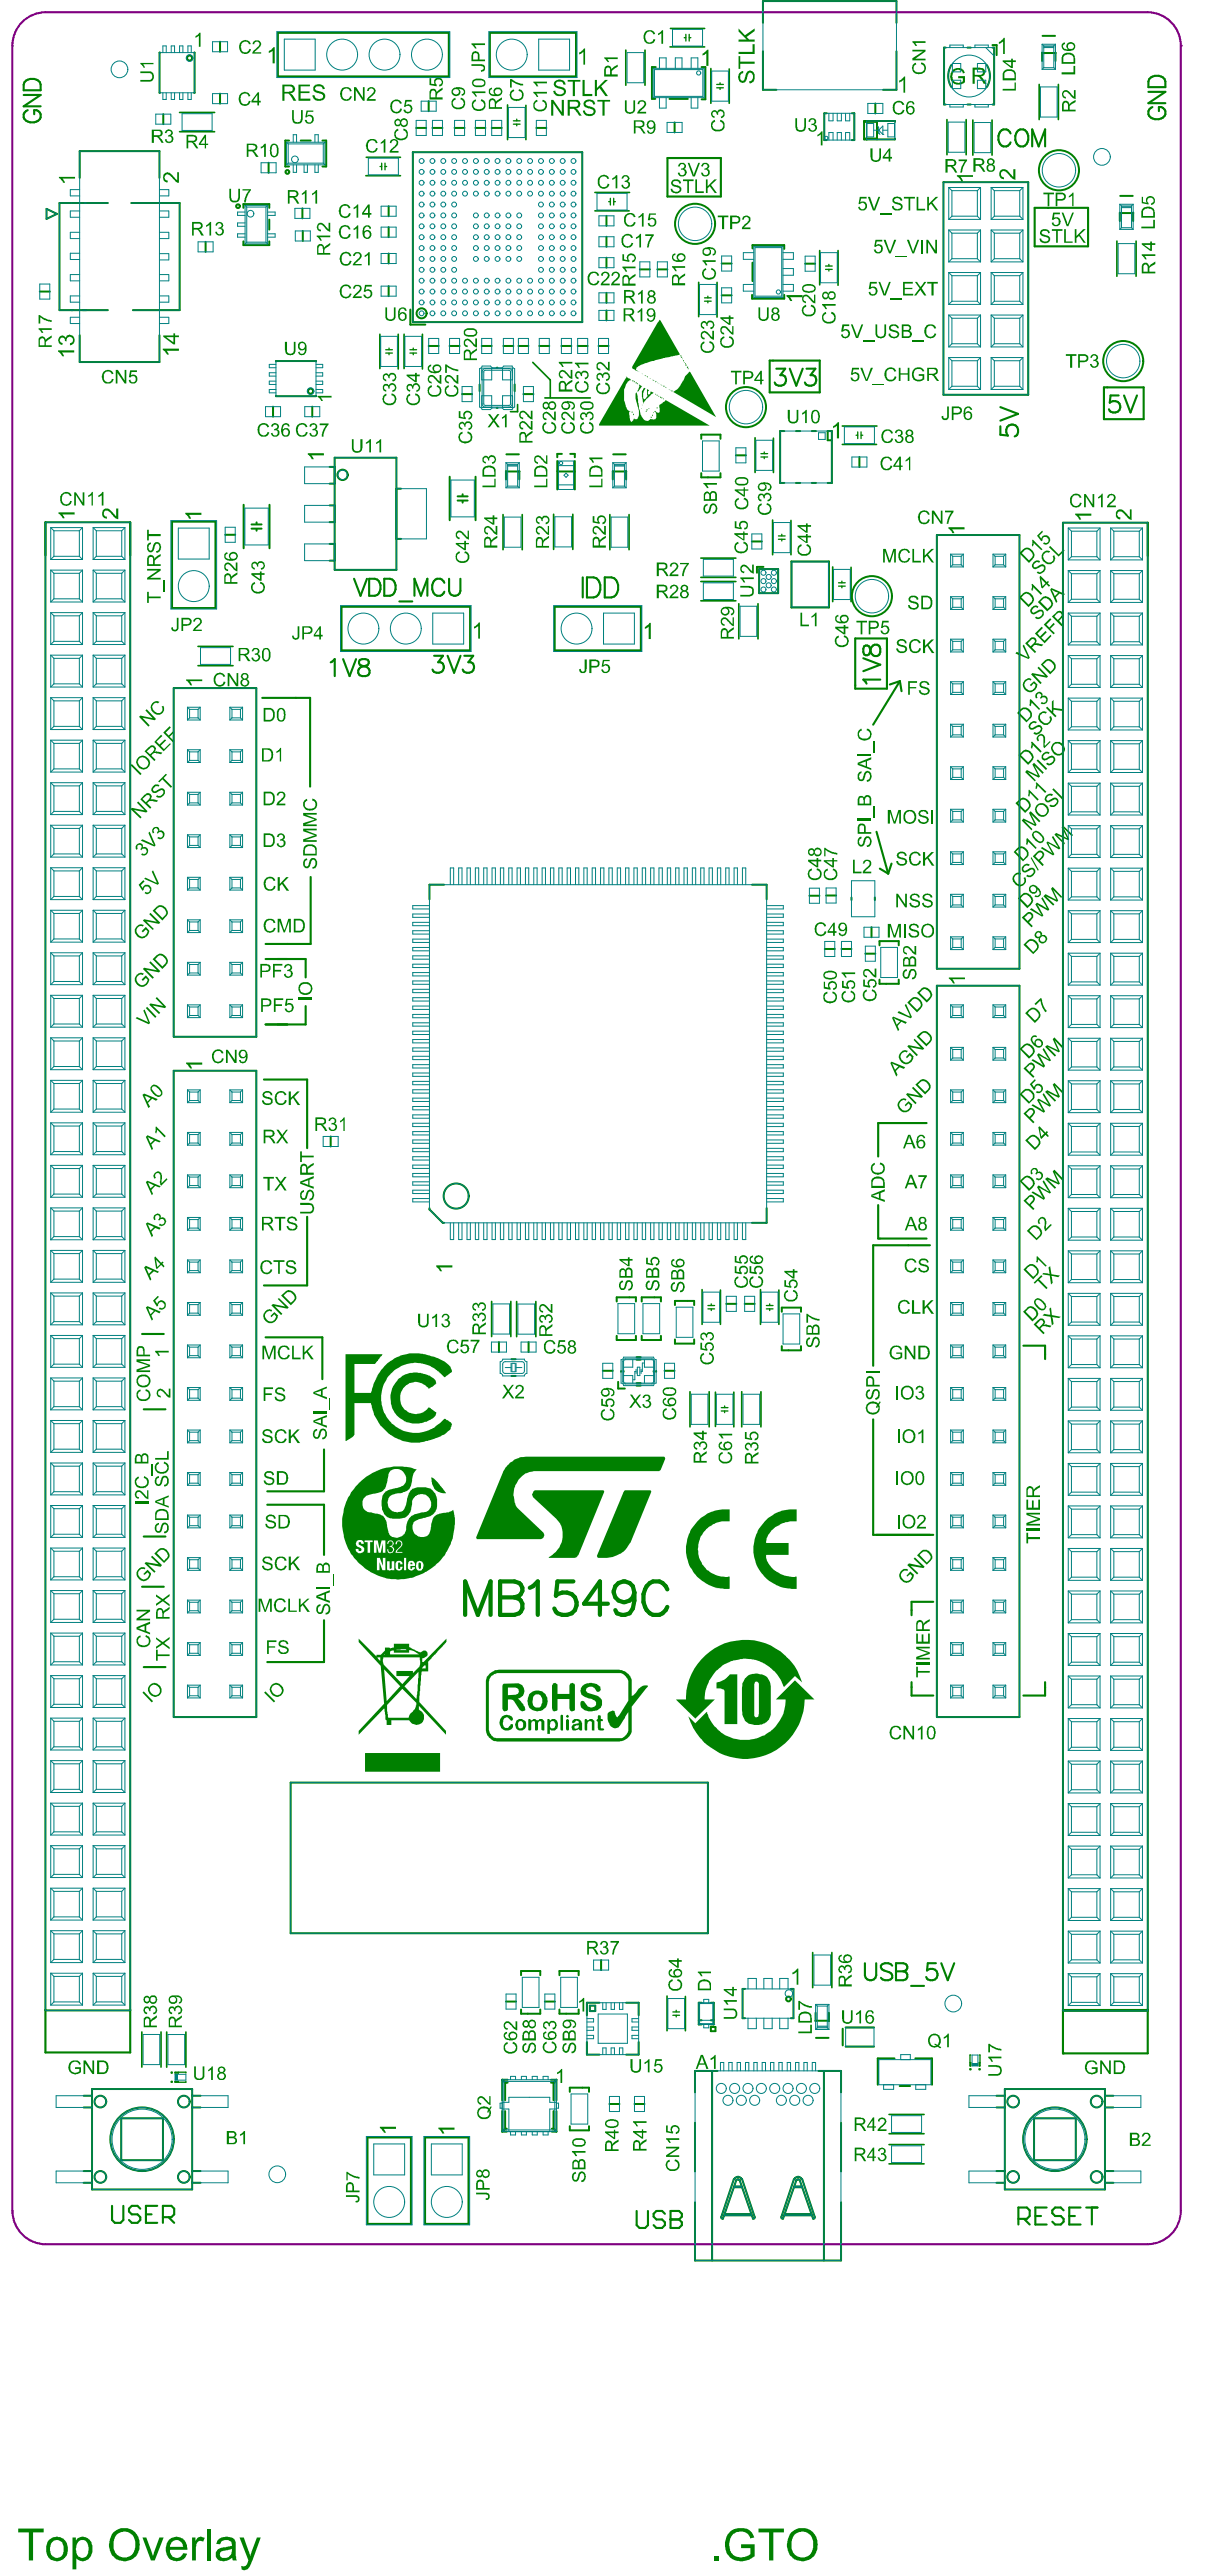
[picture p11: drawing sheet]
<svg xmlns="http://www.w3.org/2000/svg" width="243mm" height="512mm" viewBox="0 0 243 512" stroke-linecap="round" stroke-linejoin="round" font-family="sans-serif">
<g fill="none" stroke="#008000" stroke-width=".4">
<path d="M31.7 18.4h.1M31.7 10.5h.1M38.6 18.4h.1M38.6 10.5h.1M43.7 8.3v2M32.5 22.7v2M56.7 33.1h.7M56.7 27.9h.7M64.1 33.1h.7M64.1 27.9h.7M82.7 25.4h2M85.2 20.1v2"/>
<path d="M90.3 25.4h2M94.5 25.4h2M97.7 25.4h2M7.9 58h2M9.2 41.5l2.1 1-2.1 1zM14.1 40.4h3M40.9 48.1v2M48.4 40.6v.7M48.4 48v.7M77.2 41v2M77.2 50.4v2M77.2 56.9v2"/>
<path d="M14.1 61.7h3M54.8 71.8v.1M54.8 78.7v.1M62.8 71.8v.1M62.8 78.7v.1M81.6 61.5v3h2.9M89.3 68.8h2M95.3 76.4v1.4M95.7 68.8h2M102.3 76.4v1.4M103 68.8h2M104 78.3h2"/>
<path d="M54.3 80.8v2M62.1 80.8v2M65.5 96.1h1M65.5 92.8h1M78.8 97.1h.9M90.9 99.5h2M90.9 98.7h2M91.9 98.3v.3M91.9 99.6v.3M98.7 81.1h.2M50 105.1h2M50 104.3h2"/>
<path d="M51 103.8v.4M51 105.2v.3M65.5 108.1h1v3.4h-1M65.5 103.8h1M85.4 175.9v2.9M65.7 225.9v2M85.4 240.2v.2M88 243.1h.3M99.2 266.8v2M101.7 270.2h.8M101.7 273.5h.8M105.1 266.8v2"/>
<path d="M103.6 399.5v.8h1.3M103.6 391.8v.8M16.6 418.9h1.7M16.6 416.6h1.7M99.8 413.4v4.1M99.8 419.7v4M110 419.7v3.5M110.6 413.4l-.6 .6v3.5M110.6 419.7v4M16.6 433.9h1.7M109.7 423.2h.3M109.7 423.7h.9"/>
<path d="M110 423.2l.6 .5M113.2 422.7v.8"/>
</g>
<path d="M60.7 190.6v3.7M28.2 265.2h4.4M28.6 280.2h4.3M28.2 315.4h4.4M28.6 305.4h4.3M28.6 331.4h4.3" fill="none" stroke="#008000" stroke-width=".42"/>
<g fill="none" stroke="#008000" stroke-width=".26">
<path d="M75.5 33.1h.4M76.5 33.1h.4M102 24.7h1.4M102 24h1.4M102.7 23.7v.3M102.7 24.7v.3M76.7 69.5h1.3M76.7 70.2h1.3M77.3 69.2v.3M77.3 70.2v.3M81.5 69.5h1.3M81.5 70.2h1.3"/>
<path d="M82.1 69.2v.3M82.1 70.2v.3M34 411.9h.2v.2h-.2zM34 413.8h.2v.1h-.2zM34.8 413.8h.7M34.8 412h.7M35.5 411.9v.2h-.7v-.2h2.1v.2M36.9 413.8v.1h-2.1v-.1h.7v.1"/>
</g>
<path d="M102.9 80.4v1.4h-1.4" fill="none" stroke="#008000" stroke-width=".33"/>
<circle cx="110" cy="414" r=".2" fill="#008000"/>
<g fill="none" stroke="#008000" stroke-width=".4">
<path d="M129.6 19.7h.6M129.6 13.3h.7M139.4 13.3h.8M139.4 19.7h.8M151.6 .2v4.3M175.5 17.8h2.7M178.2 .2v4.3M187.6 9.5h.4M192.3 9.5h.6M197.2 9.5h.4M197.2 9h.9v2M207.1 10.5v1.6"/>
<path d="M163.8 27.8h.5M163.8 22.5h.5M169.3 27.8h.5M169.3 22.5h.5M171.7 27.5h2.6M171.7 24.1h.5v.1M171.7 27.7h.6M171.7 24.2l2.6 .1M172.2 27.5v.2M174 20.6v2M177.9 24.1v.1M177.9 27.5v.2"/>
<path d="M187.6 20.8h.4M192.3 20.8h.6M197.2 20.8h.4M120.5 42.9v2M120.5 47.1v2M130.6 53.6h2M143.4 58.7h2M143.4 52.4h2M149.5 58.6v.8M149.6 48.7v.7M155.9 48.7v.8M155.9 58.6v.8"/>
<path d="M111.6 68.8h2M114.8 68.8h2M120.5 61.7v2M111.7 90.2h-.9v.7M114.2 90.2v.7M121.9 90.3h2.5M139.4 94.1v.8h1.3M143.2 94.1v.8M155 96h.9M155 85.7h.9M158.2 96h.8M158.2 85.7h.8"/>
<path d="M164.5 96h.8M164.5 85.7h.8M164.5 87.5h.8M170.8 90.8v2M149.4 107.6h2M150.4 112.7h1.3M149.5 175.9h2.9v2.9M164.2 178h2M169.2 178.4v.5M173.9 178.4v.5M163.9 188.6h2M172 189.6h2"/>
<path d="M173.2 184.3v2M176.1 195.6h2.5M178.6 187.1v.8M122.6 258.7v-.8h3.8v.8M130 257.9h1.4v.8M136.6 258.6h1.4v.8M144.3 259.2h2M148 259.2h2M149.5 243.1h2.9M122.6 265.5v.9h3.8v-.9M123.4 272.5v.2M123.9 272.5v.2"/>
<path d="M129.9 272.5v.2M130.4 272.5v.2M131.4 265.5v.9M138 266.3v.8M155.4 260.8v-.9h3.8v.9M155.4 267.6v.8h3.8v-.8M111.2 399.5v.8h1.3M111.2 391.8v.8M115 391.8v.8M115 399.5v.8M117.2 398.7h1.1v1.1h-1.1zM119.1 398.1h-2.5v2.5"/>
<path d="M124.4 398.1h2.5v2.5M139.5 398.1h-.6v4.3h.6M141.3 398.1h.6v4.3h-.6M157.2 395.4h.5M109.5 414h.5M109.5 413.4h1.1v4.1M113.2 415v.8M115.7 415h1.4v.8M116.6 405.9v2.5h2.5M126.9 405.9v2.5h-2.5M138.1 411.7v4.2M138.9 401.6h.6"/>
<path d="M141.3 401.6h.6M141.3 402.9h.9v.9h-.9zM157.2 401.2h.5M162.1 401.7h2.6M162.1 400.1v1.7M162.2 405.1h2.5M162.7 411.7h4.5v4.2M164.7 400.1v1.7M178.8 414.7h2.1M181.9 409.2h3.3M198 418.9h1.7M198 416.6h1.7"/>
<path d="M117.1 422.7v.8M145.8 434.8h1.7M145.9 434.6h1.5M146.1 433l-.3 .2M146.4 433.3l-.1 .1M147 433.3v.1M147.2 433l.3 .2M157.8 434.8h1.6M157.9 434.6h1.5M158 433l-.2 .2M158.3 433.3v.1M158.9 433.3v.1"/>
<path d="M159.2 433l.2 .2M198 433.9h1.7"/>
</g>
<path d="M109.4 75.5v3.6" fill="none" stroke="#008000" stroke-width=".33"/>
<g fill="none" stroke="#008000" stroke-width=".26">
<path d="M136 7.5h.3M136.3 6.8v1.4M137 7.5h.3M137 6.8v1.4M142.4 17.5h1.4M142.4 16.8h1.4M143.1 16.5v.3M143.1 17.5v.3M121 40.1h.3M122 40.1h.3M140.7 58.9v.3M164.1 53.6h1.3"/>
<path d="M164.7 53.6v.3M151.2 90.8h1.4M151.2 90.2h1.4M151.9 89.8v.4M151.9 90.8v.4M170.1 86.5h.4M171.1 86.5h.4M154.7 106.5h1.3M155.4 106.2v.3M167.3 115.5v.4M167.3 116.5v.4M141.4 259.2v.3"/>
<path d="M152.3 259.5h1.3M153 259.2v.3M141.4 260.2v.3M143.4 279.8h1.3M144 279.5v.3M152.3 260.2h1.3M153 260.2v.3M143.4 280.5h1.3M144 280.5v.3M134.4 399.6v.3M134.4 400.6v.3M192.9 410v.7"/>
<path d="M192.9 408.5h-.1v2.2h.1v-.7h-.1M194.6 410v.7M194.7 410v.7"/>
</g>
<path d="M153 71.7h.6M170 136.2v.7M176.9 136.1l1.9-.7 .4 2M177.2 171.7l-.7 2M203.4 267.5h4.3M181.2 318.4v2.7M181.2 334.4v1M207.7 334.4v1" fill="none" stroke="#008000" stroke-width=".42"/>
<circle cx="211.3" cy="408.2" r=".21" fill="#008000"/>
<g fill="none" stroke="#008000" stroke-width=".4">
<path d="M31.7 10.5v7.9M38.7 10.5v7.9M43.7 18.6v2M55.2 6.5v8.7M89.2 6.5v8.7M97.4 6.5v8.7M114.5 6.5v8.7M129.6 13.3v6.4M140.2 13.3v6.4M151.6 10.2v7.6M178.2 10.2v7.6M187.6 9.5v11.3"/>
<path d="M197.6 9.5v11.3M209.8 10.5v1.6M15.8 35.4v-5.4h15.9v5.4M56.7 27.9v5.2M59.8 27.9h2M64.8 27.9v5.2M82 30.3v33.7M85.9 25.4h2M115.7 30.3v33.7M163.8 22.5v5.3M169.8 22.5v5.3M171.7 24.1v3.6"/>
<path d="M174.3 24.1v3.6M187.5 36.2v42.3M204.4 36.2v42.3M222.6 38.9h2.5M14.1 40.4h-2.3v21.3h2.7M16.8 40.4h4.6M26.1 40.4h9.6v21.3h-9.3M48.4 40.6h5.1v.7M53.5 48v.7h-5.1M53.5 43.7v1.9M60.1 41.4v2M77.2 45.1v2"/>
<path d="M120.5 51.2v2M120.5 58.2v2M149.6 52.2v3.7M222.6 42.4h2.6M222.6 42.3v1.6M225.2 42.3v1.6M15.8 66.6v5.4h15.9v-5.4M16.5 61.7h4.9M54.8 78.8h8M54.8 71.8h8M85.2 68.8h2M98.7 73.1h.2"/>
<path d="M66.5 91h12.3v22.3h-12.3zM89.4 94.8v8.6M94.5 94.8v8.6M103.2 93.6v1.7M110.8 91.6v5.7M114.2 91.6v5.7M121.8 93.7h2.6M121.8 93.6v1.7M124.4 93.6v1.7M139.4 86.4v.8M143.2 86.4v.8M155 85.7v10.3"/>
<path d="M164.5 85.7v1.8M165.3 85.7v10.3M9 103.8v295.8M25.9 103.8v295.8M34.2 103.7v17.2M42.8 103.7v17.2M44.8 106.3h1.9M48.4 100.3v8.7M53.6 100.3v8.7M65.5 100.5h1M78.8 107.1h.9M150.4 112.7v1.2"/>
<path d="M150.9 113.1v4.8M154.7 113.1v4.8M157.3 111.6v9.2M164.7 111.6v9.2M186.2 106.4v86.2M202.6 106.4v86.2M211.3 103.9v295.8M228.1 103.9v295.8M34.5 136.8v69.3M50.9 136.8v69.3M67.9 120.6v8.7M93.4 120.6v8.7"/>
<path d="M110.2 120.6v8.7M85.4 175.9h2.9M178.6 194.7v.9M186.2 195.9v145.4M202.6 195.9v145.4M34.5 212.9v128.4M50.9 212.9v128.4M152.4 240.2v2.9M122.9 274.7v1.3h1.3M57.8 354.4v29.9M140.7 354.4v29.9M108.3 397.9h2"/>
<path d="M119.5 389.6v2M157.7 395.4v5.8M18.3 415.3v19.9M38.2 418.9h1.7M38.2 416.6h1.7M38.2 415.3v19.9M99.8 413.4h1.1M100.4 419.7v3.5M100.4 414h.5M121.1 418.3h2M141.5 411.7v37.7M163.8 411.7v37.7"/>
<path d="M167.5 403.3v3.3M174.5 409.2v5.2M185.2 409.2v5.2M199.7 415.3v19.9M219.6 418.9h1.7M219.6 416.6h1.7M219.6 415.3v19.9M16.6 431.6h1.7M24.1 421.1h8.3v8.3h-8.3zM38.2 433.9h1.7M73 424.9v17.2h8.7v-17.2M84.5 424.9v17.2"/>
<path d="M93.1 424.9v17.2M100.4 423.2l-.6 .5h.9M100.4 423.2h.3M113.2 423.5h3.9M138.1 422v9.6M138.1 437.8v11.6M145.8 433.2l-2.4 7.5M146.3 433.4l-2.6 7.6M157.8 433.2l-2.5 7.5M158.3 433.4l-2.7 7.6M167.2 422v9.6M167.2 437.8v11.6"/>
<path d="M198 431.6h1.7M205.5 421.1v8.3M213.8 421.1v8.3M219.6 433.9h1.7M219.6 431.6h1.7"/>
</g>
<g fill="none" stroke="#008000" stroke-width=".42">
<path d="M132.7 31.4v7.7M143.3 31.4v7.7M205.6 41.3v7.7M216.2 41.3v7.7M153 71.7v6.3M162.9 71.7v6.3M220.1 77h-.7v6.3M227.3 77v6.3M9 103.8v6.6M25.9 103.8v6.6M228.1 103.9v6.6M52.1 138.7h9.5v17.7"/>
<path d="M170 126.9v9.3M176.3 126.9v10M61.7 174.3v13.3h-8.9M52.8 190.6h7.9M60.7 200v3.7h-7.9M52.5 214.6h8.5v13.6M61 241.9v13.6h-8.5M173.5 247.5v24M64.1 265.8v8.4M207.7 267.5v2.7M64.4 288.1v8.4M64.4 299.1v10"/>
<path d="M173.5 282.2v22.9M64.4 322.1v8.3M181.2 335.4v1.7M207.7 335.4v1.7h-4.3M9 399.5v8.5M25.9 399.5v8.5M211.3 399.6v8.6M228.1 399.6v8.6"/>
</g>
<g fill="none" stroke="#008000" stroke-width=".33">
<path d="M124.4 10v6.9M128.2 10v6.9M141.3 13.6v6.9M144.9 13.7v6.8M206.5 16.8v7M210.3 16.8v7M72.7 34.9h6.9M72.8 31.3h6.8M100.9 20.9v6.9M104.5 20.9v6.9M192 23.8v7M193.3 23.9v6.9"/>
<path d="M197.2 23.9v6.9M138.9 56.1v6.9M142.5 56.1v6.9M162.9 49.8v6.8M166.6 49.8v6.9M225.8 47.9v7M75.5 66.4v6.9M79.1 66.4v7M84 66.4v7M150.1 87v6.9M153.7 87.1v6.8M100 102.3v7"/>
<path d="M103.8 102.3v7M110 102.2v7M121.2 102.3v7M125 102.3v7M153.6 103.4v6.9M157.2 103.5v6.8M165.5 112.7v6.9M169.1 112.8v6.8M39.4 132.3h6.9M39.4 128.5h6.9M146.8 120v7M150.6 120v7"/>
<path d="M97.7 258.7v7M101.5 258.7v7M102.7 258.7v7M106.5 258.7v7M139.5 256.4v6.9M143.2 256.4v6.9M151.1 256.4v6.9M154.8 256.4v6.9M137.1 276.7v6.9M142.2 276.7v6.9M145.8 276.7v6.9M147.4 276.7v6.9"/>
<path d="M151.2 276.7v6.9M132.6 396.8v6.9M136.2 396.9v6.8M161.5 388.1v7M165.3 388.1v7M28.2 403.9v7M32 403.9v7M36.9 403.9v7"/>
</g>
<g fill="none" stroke="#008000" stroke-width=".26">
<path d="M75.9 32.4v1.4M76.5 32.4v1.4M121.3 39.4v1.4M122 39.4v1.4M140.7 59.9v.3M164.1 52.9h1.3M164.7 52.6v.3M170.5 85.9v1.3M171.1 85.9v1.3M154.7 107.2h1.3M155.4 107.2v.3M192.8 411.3h.1v.1h-.1z"/>
<path d="M194.6 411.3v.1"/>
</g>
<circle cx="100.4" cy="414" r=".2" fill="#008000"/>
<g fill="none" stroke="#008000" stroke-width=".4">
<path d="M55.2 15.2h34M55.2 6.5h34M97.4 15.2h17.1M97.4 6.5h17.1M133.1 19.7h3.6M151.6 17.8h2.7M151.6 .2h26.6M207.1 10.5h2.7M207.2 7.1h2.5M53.4 32.4v1.9M82 30.3h33.7M106.6 25.4h2"/>
<path d="M134.1 24.3v2M172.2 27.7h5.7M172.2 24.1h5.7M187.5 36.2h16.9M60.2 45.9v2M127.2 53.6h2M149.5 59.4h6.4M149.6 48.7h6.3M160 52.4h2M82 64h33.7M91.8 78.3h2M100 68.8h2"/>
<path d="M107.2 68.8h2M119 68.8h1.9M187.5 78.5h16.9M100.6 93.7h2.6M100.6 93.6v1.7M100.6 90.3h2.5M110.8 93.7h3.4M113.3 90.2h.9M139.4 86.4h3.8M140.7 94.9h2.5M146.3 90.5h1.9M161.3 96h.9"/>
<path d="M161.3 85.7h.9M9 103.8h16.9M34.2 103.7h8.6M150.9 117.9h3.8M150.9 113.1h3.8M157.3 111.6h7.4M186.2 106.4h16.4M211.3 103.9h16.8M34.2 120.9h8.6M34.5 136.8h16.4M67.9 129.3h25.5M67.9 120.6h25.5"/>
<path d="M110.2 120.6h17.2v8.7h-17.2M157.3 120.8h7.4M160.9 178.1h2M167.2 188.6h2M174.8 194.7v.9h1.3M178.6 187.1h-3.8v.8M186.2 195.9h16.4M186.2 192.6h16.4M34.5 212.9h16.4M34.5 206.1h16.4M85.4 240.4l2.6 2.7M130 257.9h-2.5v.8"/>
<path d="M136.6 258.6h-2.5v.8M119.8 272.5h2M126.5 274.9h.8M126.5 275.4h.8M126.5 270.3h.8M126.5 269.8h.8M127.5 265.5v.9h3.9M132.1 272.5h2M134.1 266.3v.8h3.9M34.5 341.3h16.4M57.8 354.4h82.9M186.2 341.3h16.4"/>
<path d="M9 399.6h16.9M57.8 384.3h82.9M100.6 397.9h2M103.6 391.8h3.8v.8M107.4 399.5v.8h-2.5M111.2 391.8h3.8M148.1 395.4h-.5v5.8h.5M211.3 399.7h16.8M18.3 415.3h19.9M99.8 413.4l.6 .6v3.5M112.5 400.3h2.5M113.2 415h2.5"/>
<path d="M126.1 418.3h2M138.1 411.7h4.5M168.1 406.9h5.6M168.1 403h5.6M174.5 409.2h3.3M199.7 415.3h19.9M18.3 435.2h19.9M38.2 431.6h1.7M73 424.9h8.7M84.5 424.9h8.6M147 433.4l2.7 7.6M147.5 433.2l2.5 7.5"/>
<path d="M158.9 433.4l2.7 7.6M159.4 433.2l2.5 7.5M199.7 435.2h19.9M205.5 429.4h8.3M205.5 421.1h8.3M84.5 442.1h8.6M138.1 449.4h29.1M143.9 440.4h5.5M144 440.1h5.3M155.9 440.4h5.4M156 440.1h5.3"/>
</g>
<path d="M140 59.2h1.3M140 59.9h1.3M166.7 116.5h1.3M166.7 115.9h1.3M140.7 259.5h1.3M140.7 260.2h1.3M133.7 399.9h1.4M133.7 400.6h1.4M194.6 408.5h.2v2.2h-.2M194.6 410h.2M194.6 411.3h.2v.1h-.2" fill="none" stroke="#008000" stroke-width=".26"/>
<g fill="none" stroke="#008000" stroke-width=".33">
<path d="M133.2 9.3h6.8M133.2 5.7h6.8M35.7 26.2h7M35.7 22.4h7M118.2 38.3h6.9M188.2 23.8v7M118.2 41.9h6.8M222 47.9v7M80.3 66.4v6.9M105.9 72l3.5 3.5M108.3 79.1h9M167.4 88.4h6.8"/>
<path d="M167.4 84.7h6.9M113.8 102.2v7M139.3 115.6h7M139.3 119.4h7M139.3 114.8h7M139.3 110.9h7M140.9 276.7v6.9M33.1 403.9v7M176.7 426.3h7M176.7 430.1h7M176.7 420.3h7M176.7 424.2h7"/>
</g>
<g fill="none" stroke="#008000" stroke-width=".42">
<path d="M132.7 39.1h10.6M132.7 31.4h10.6M205.6 49h10.6M205.6 41.3h10.6M153 78h9.9M153.6 71.7h9.3M220.1 77h7.2M219.4 83.3h7.9M170 136.9h6.3M170 126.9h6.3M178.8 135.4l-5.3 8.7M174.2 165.4l2.3 8.3-1.6-1"/>
<path d="M174.5 239.6v6.6h9.7M184.2 223.3h-9.7v6.6M173.5 247.5h11.3M52.8 265.8h11.3M53.1 299.1h11.3M53.1 296.5h11.3M173.5 305.1h12M181.2 318.4h4.3M53.1 330.4h11.3M181.2 337.1h4.3M211.3 399.6h16.8M9 408h16.9"/>
<path d="M211.3 408.2h16.8"/>
</g>
<g fill="#008000">
<path d="M20.7 101.2a1.45 1.45 0 0 1 1.6 .6l.8 .8v-1.5h.4v2.1a2.18 2.18 0 0 1-1.4-1.1 .97 .97 0 0 0-1.4-.4 .61 .61 0 0 0-.1 .7 .61 .61 0 0 0 .6 .3v.4a1.08 1.08 0 0 1-.9-.8 1.08 1.08 0 0 1 .4-1.1z"/>
<path d="M31 223.9l1.9 1.9-.2 .3-1.4-1.5-.3 .7-.2-.2z"/>
<path d="M27.9 14.2h1.5a1.03 1.03 0 0 1 1.2 1 1.03 1.03 0 0 1-1.2 1h-1.5v-.3h1.5a.69 .69 0 0 0 .9-.6 .69 .69 0 0 0-.7-.8h-1.7z"/>
<path d="M27.9 12.5h2.6v.3h-2l.3 .6a.42 .42 0 0 1-.6-.5l-.3-.2z"/>
<path d="M48.1 8.1a1.13 1.13 0 0 1 1.7 .7h-.3a.83 .83 0 0 0-1-.5 .83 .83 0 0 0-.6 .9 1 1 0 0 0 1 1.2l.5-.3 .1-.4 .4 .1a1.17 1.17 0 0 1-2 .6 1.55 1.55 0 0 1 .2-2.3z"/>
<path d="M50.6 8.1a.82 .82 0 0 1 1.1 .2 .82 .82 0 0 1-.2 1.2l-.9 .9h1.3v.2h-1.8l.2-.5 .3-.2a1.66 1.66 0 0 0 1-1.3 .52 .52 0 0 0-.6-.3 .52 .52 0 0 0-.4 .5h-.4v-.3z"/>
<path d="M61.2 90.1h3.2v.4h-2.6l.6 .8a.74 .74 0 0 1-.8-.6l-.4-.3z"/>
<path d="M63.1 78.7h2.8v.3h-2.1l.4 .7h-.4l-.2-.4-.5-.4z"/>
<path d="M68.8 436.4h1.8a.72 .72 0 0 1 .9 .7 .72 .72 0 0 1-.8 .7l-.1-.2a.43 .43 0 0 0 .5-.5 .43 .43 0 0 0-.5-.4h-1.8z"/>
<path d="M68.8 431.7h.3l.3 .4 .9 .4 1.2 .2v.4l-1.1-.2-1.3-.7v1.2h-.3z"/>
<path d="M68 50.3a1.2 1.2 0 0 1 1.6 .1l.3 .5-.4 .1a.87 .87 0 0 0-1.1-.5 .87 .87 0 0 0-.5 1.1 .8 .8 0 0 0 .6 .9 .8 .8 0 0 0 .9-.4l.1-.3 .4 .1a1.19 1.19 0 0 1-1.6 .9 1.19 1.19 0 0 1-.7-1.6l.1-.5z"/>
<path d="M70.5 50.2a.86 .86 0 0 1 1.3 .2 .86 .86 0 0 1-.3 1.2l-.8 .6-.1 .3h1.3v.2h-1.8l.1-.3 .4-.4a1.98 1.98 0 0 0 .9-1.4 .55 .55 0 0 0-.6-.2 .55 .55 0 0 0-.4 .5h-.3v-.3z"/>
<path d="M72.5 50.7l.3-.1 .4-.5h.3v2.6h-.4v-2l-.6 .4z"/>
<path d="M75.5 422.8h3.2v.4h-2.4l.4 .6v.2h-.4l-.8-1z"/>
<path d="M87.1 422.9h3.2v.5h-2.5l.3 .1 .2 .6a.74 .74 0 0 1-.8-.6l-.4-.3z"/>
<path d="M94.3 124.5l.6-.3 .2-.5h.3v3.3h-.4v-2.5l-.8 .4z"/>
<path d="M128.2 124.6l.9-.8h.2v3.2h-.4v-2.4l-.7 .4z"/>
<path d="M128.5 6.1a1.17 1.17 0 0 1 1.7 .7h-.4a.77 .77 0 0 0-.8-.5 .77 .77 0 0 0-.7 .7 1 1 0 0 0 1 1.5l.5-.4v-.3l.5 .1a1.23 1.23 0 0 1-1.5 .8 1.23 1.23 0 0 1-.9-1.5l.2-.7z"/>
<path d="M130.9 6.6l.5-.3 .1-.3h.3v2.7h-.4v-2.1l-.6 .4z"/>
<path d="M157.5 392.1l.4-.2 .5-.6h.3v3.2h-.4v-2.5l-.8 .5z"/>
<path d="M162.5 26.7h.2l.5-.6h.3v2.8h-.4v-2.2l-.6 .4z"/>
<path d="M169.5 170.9h.4v2.4h1.3v.3h-1.7z"/>
<path d="M171.7 171.1a.87 .87 0 0 1 1.4 .1 .87 .87 0 0 1-.4 1.3l-.8 .8h1.3v.3h-1.7v-.3l.4-.5a1.62 1.62 0 0 0 .9-1.4 .53 .53 0 0 0-.6-.3 .53 .53 0 0 0-.4 .6h-.3z"/>
<path d="M175.6 90.9a1.2 1.2 0 0 1 1.7 .6l-.4 .1a.77 .77 0 0 0-.8-.6 .77 .77 0 0 0-.7 .8 .95 .95 0 0 0 .1 1 .95 .95 0 0 0 1 .3l.4-.2v-.3l.5 .1a1.25 1.25 0 0 1-1.6 .7 1.25 1.25 0 0 1-.8-1.5l.2-.6z"/>
<path d="M180.1 91.4l.8-.6v2.7h-.2v-2.1l-.7 .4z"/>
<path d="M178.7 16l.4-.1 .5-.7h.3v3.2h-.3v-2.5l-.8 .5z"/>
<path d="M188.5 104.8h3.2v.4h-2.5l.5 .7-.4 .1-.2-.4-.6-.5z"/>
<path d="M190.2 34.8h3.2v.4h-2.5l.5 .6v.2h-.4l-.2-.5-.6-.4z"/>
<path d="M189.6 13.7h.1a1.49 1.49 0 0 1 2.1 .8l-.4 .1a1 1 0 0 0-1-.7 1 1 0 0 0-1 .7l-.1 .1a1.4 1.4 0 0 0 .7 1.7l.6 .1 .8-.4v-.5h-1v-.5h1.4v1.2a1.7 1.7 0 0 1-2.1 .3 1.7 1.7 0 0 1-.8-2l.2-.4z"/>
<path d="M198.6 8.3l.6-.4 .2-.4h.3v3.2h-.3v-2.4l-.9 .4z"/>
<path d="M7.7 65.3h2.6v.3h-2l.3 .5-.3 .1-.3-.5-.3-.2z"/>
<path d="M7.7 62.6h.3l.6 .5 .8 .4 .9 .1v.4l-1.5-.4-.8-.5v1.2h-.3z"/>
<path d="M28.9 398.9h.6l.2 .3a.73 .73 0 0 1 .9-.5 .73 .73 0 0 1 .6 .7 .84 .84 0 0 1-.7 1.1l-.1-.4a.56 .56 0 0 0 .6-.6 .56 .56 0 0 0-.7-.5 .56 .56 0 0 0-.4 .8l-.2-.1a.45 .45 0 0 0-.6-.5 .45 .45 0 0 0-.2 .8h.3v.4a.85 .85 0 0 1-.7-.7 .85 .85 0 0 1 .4-.8z"/>
<path d="M28.6 336.2l1.8 2-.2 .2-1.9-1.9z"/>
<path d="M29 252l.6 1.2 .6-.7zM29 251.6l2.6 1.2-.3 .3-.7-.4-.9 .8 .4 .8-.3 .3-1.2-2.6z"/>
<path d="M31 250.4l.3 1.5 .6-.6zM30.8 249.8l1.2 1.2 .3-.2 .2 .1-.2 .3 .4 .5-.2 .3-.5-.5-.8 .8-.2-.2-.3-2.1z"/>
<path d="M29.3 226l.6 1.3 .7-.7zM29.3 225.7l2.6 1.2-.2 .2-.9-.3-.7 .7 .3 .9-.2 .2-1.2-2.6z"/>
<path d="M69.3 434.2l-.2 .2v1.1h.9v-.7a.5 .5 0 0 0-.1-.6 .5 .5 0 0 0-.6 0zM69 433.9a.89 .89 0 0 1 .9 0 .89 .89 0 0 1 .5 .9v.7h1.1v.3h-2.7v-1.4z"/>
<path d="M178.7 91.3l-.8 1.3h.8zM178.7 90.8h.4v1.8h.3v.2h-.3v.7h-.4v-.7h-1.2v-.2z"/>
<path d="M8 67.4l-.1 1.2h.9v-.8a.43 .43 0 0 0-.4-.5l-.1-.1zM8 66.9a.8 .8 0 0 1 1.1 .7l.3-.4 .9-.5v.4l-.9 .6-.3 .3v.6h1.2v.4h-2.6v-1.7z"/>
<path d="M29.1 401.2l-.3 .4v1.1h.9v-.9a.48 .48 0 0 0-.6-.6zM28.8 401a.76 .76 0 0 1 .8-.1 .76 .76 0 0 1 .4 .7l.2-.4 1-.6v.5l-1.2 .9v.7h1.2v.3h-2.6v-1.8z"/>
<path d="M29 397.1a.43 .43 0 0 0-.1 .7 .43 .43 0 0 0 .7-.1v-.4a.39 .39 0 0 0-.6-.2zM29.9 397.5a.55 .55 0 0 0 1.1 0 .55 .55 0 0 0-1.1 0zM28.8 396.8l.6-.1 .3 .4a.82 .82 0 0 1 1.3-.2 .82 .82 0 0 1 0 1.2 .73 .73 0 0 1-1.3-.3 .61 .61 0 0 1-.7 .5 .61 .61 0 0 1-.4-.7v-.5z"/>
<path d="M30 335.1a1.11 1.11 0 0 0 .1 1.5 1.11 1.11 0 0 0 1.5 0 1.13 1.13 0 0 0-.1-1.3 1.13 1.13 0 0 0-1.3-.3zM29.8 334.9a1.42 1.42 0 0 1 2 .2 1.42 1.42 0 0 1-.3 2.1 1.44 1.44 0 0 1-1.8-.5 1.44 1.44 0 0 1 .1-1.8z"/>
</g>
<path d="M26.8 298.7h2.7" fill="none" stroke="#008000" stroke-width=".42"/>
<g fill="#008000">
<path d="M27.1 296.3a1.36 1.36 0 0 1 1.6 .8l.5 .5v-1.4h.3v1.8a3.3 3.3 0 0 1-1.6-1.3 .52 .52 0 0 0-.7 .1 .52 .52 0 0 0 .1 .7l.3 .1v.3a.89 .89 0 0 1-.8-.6 .89 .89 0 0 1 .3-1z"/>
<path d="M27.1 293.7l.5-.2v.4a.77 .77 0 0 0-.5 .8 .77 .77 0 0 0 .7 .7 .97 .97 0 0 0 1.4-.8v-.5l-.6-.3v-.3a1.22 1.22 0 0 1 1 1.4 1.22 1.22 0 0 1-1.5 .9 1.23 1.23 0 0 1-1.2-.7 1.23 1.23 0 0 1 .2-1.4z"/>
</g>
<path d="M30.1 291.2v2.2" fill="none" stroke="#008000" stroke-width=".25"/>
<g fill="#008000">
<path d="M28.7 200.7l1.1 2.7-.2 .2-2.6-1.2 .2-.2 2.3 1.1-1-2.4z"/>
<path d="M29.2 200.1l1.9 2-.3 .2-1.8-1.9z"/>
<path d="M31.2 198.2l1.8 1.9-.2 .3-2.5-.5 1.6 1.4-.3 .3-1.9-1.9 .2-.2 2.5 .5-1.5-1.5z"/>
<path d="M28.5 175l.2 .2-.7 .8 .4 .6a.87 .87 0 0 1 1.1-.7 .87 .87 0 0 1 .6 1.1 .86 .86 0 0 1-1.4 .6l.2-.4a.57 .57 0 0 0 .9-.3 .57 .57 0 0 0-.6-.7h-.1a.44 .44 0 0 0-.5 .5v.2l-.3 .2-.7-1.2z"/>
<path d="M28.9 174.5l2.4 1.1-1.1-2.3 .2-.3 1.2 2.6-.3 .3-2.7-1.2z"/>
<path d="M33.9 398.9h.6l.2 .3a.73 .73 0 0 1 .8-.5 .73 .73 0 0 1 .6 .7 .8 .8 0 0 1-.6 1.1l-.1-.4a.56 .56 0 0 0 .6-.6 .56 .56 0 0 0-.7-.5 .56 .56 0 0 0-.4 .8h-.3a.44 .44 0 0 0-.3-.6 .44 .44 0 0 0-.5 .4 .34 .34 0 0 0 .4 .4l-.1 .4a.87 .87 0 0 1-.2-1.5z"/>
<path d="M50.2 115.9l.4-.2 .1 .3a.84 .84 0 0 0-.5 1 .84 .84 0 0 0 .9 .7 1 1 0 0 0 1.2-1l-.1-.4-.5-.3 .1-.4a1.28 1.28 0 0 1 .6 1.8 1.28 1.28 0 0 1-1.8 .4 1.21 1.21 0 0 1-.4-1.9z"/>
<path d="M50.1 111.8l.7-.1 .3 .3a.81 .81 0 0 1 1.1-.3 .81 .81 0 0 1 .4 1.1l-.2 .3-.4 .2-.2-.4a.53 .53 0 0 0 .5-.7 .53 .53 0 0 0-.9-.1l-.1 .6-.2-.1a.44 .44 0 0 0-.3-.5 .44 .44 0 0 0-.6 .2v.4l.4 .2v.4a.88 .88 0 0 1-.5-1.5z"/>
<path d="M48 18.4a1.09 1.09 0 0 1 1.7 .7l-.3 .1a.82 .82 0 0 0-1-.6 .82 .82 0 0 0-.6 .9 1 1 0 0 0 1 1.2l.3-.1 .4-.6 .3 .2a1.22 1.22 0 0 1-1.5 .8 1.22 1.22 0 0 1-.9-1.4l.2-.8z"/>
<path d="M53.5 10.1l.3-.1 .5-.6h.3v3.2h-.4v-2.5l-.8 .5z"/>
<path d="M62.9 46.8h2.7v.4h-2.1l.5 .6h-.4l-.2-.5-.5-.2z"/>
<path d="M63.2 44.5a1.24 1.24 0 0 1 1.7 .7l.4 .4v-1.3h.3v1.8a3.3 3.3 0 0 1-1.5-1.3 .5 .5 0 0 0-.8 .2 .5 .5 0 0 0 .5 .6v.4a.9 .9 0 0 1-.8-.6 .9 .9 0 0 1 .2-.9z"/>
<path d="M76.5 78.4l.3-.1v.3a.85 .85 0 0 0-.4 1 .85 .85 0 0 0 1 .6 .88 .88 0 0 0 .9-.5 .88 .88 0 0 0-.2-1l-.3-.2 .1-.3a1.26 1.26 0 0 1 .8 1.6 1.26 1.26 0 0 1-1.6 .7 1.26 1.26 0 0 1-1-.9 1.26 1.26 0 0 1 .4-1.2z"/>
<path d="M76.4 76.3h.3a.34 .34 0 0 1 .5 .3l.1 .1a.79 .79 0 0 1 1-.5 .79 .79 0 0 1 .4 1.1l-.3 .5-.4 .1-.1-.3a.53 .53 0 0 0 .6-.6 .53 .53 0 0 0-.7-.5 .53 .53 0 0 0-.4 .8h-.2a.43 .43 0 0 0-.3-.6 .43 .43 0 0 0-.5 .3 .43 .43 0 0 0 .4 .5v.3a.84 .84 0 0 1-.7-.6 .84 .84 0 0 1 .3-.9z"/>
<path d="M76.3 74.4a.6 .6 0 0 1 1 .2 .79 .79 0 0 1 .9-.5 .79 .79 0 0 1 .6 1l-.2 .5-.3 .2h-.3l-.1-.3a.52 .52 0 0 0 .6-.5 .52 .52 0 0 0-.5-.6 .52 .52 0 0 0-.6 .6v.2l-.2-.1a.46 .46 0 0 0-.4-.5 .46 .46 0 0 0-.5 .4 .46 .46 0 0 0 .5 .5v.3a.88 .88 0 0 1-.5-1.4z"/>
<path d="M81.2 78.4l.3-.1 .1 .3a.85 .85 0 0 0-.5 1 .85 .85 0 0 0 1 .6 .87 .87 0 0 0 1-1.2l-.2-.3-.4-.2 .1-.3a1.24 1.24 0 0 1 .8 1.6 1.24 1.24 0 0 1-1.6 .7 1.23 1.23 0 0 1-1-.9 1.23 1.23 0 0 1 .4-1.2z"/>
<path d="M81.1 76.4l.6-.1 .3 .4a.8 .8 0 0 1 .9-.5 .8 .8 0 0 1 .6 .9l-.1 .4-.3 .3-.4 .1v-.3a.56 .56 0 0 0 .5-.7 .56 .56 0 0 0-.7-.4 .56 .56 0 0 0-.3 .8h-.3a.43 .43 0 0 0-.3-.6 .43 .43 0 0 0-.5 .4 .43 .43 0 0 0 .5 .4l-.1 .3a.82 .82 0 0 1-.7-.5 .82 .82 0 0 1 .3-.9z"/>
<path d="M88.6 76.9l.5-.3 .1 .3a.85 .85 0 0 0-.4 1 .85 .85 0 0 0 .9 .6 .83 .83 0 0 0 1.1-.6 .83 .83 0 0 0-.6-1v-.3a1.19 1.19 0 0 1 .9 1.5 1.19 1.19 0 0 1-1.5 .8 1.16 1.16 0 0 1-1.2-1.1z"/>
<path d="M88.7 74.6a1.38 1.38 0 0 1 1.6 .8l.4 .4v-1.3h.4v1.8l-.4-.1-.5-.4a1.24 1.24 0 0 0-1.4-.8v.1a.51 .51 0 0 0 0 .7l.4 .1-.1 .3a.93 .93 0 0 1-.4-1.6z"/>
<path d="M88.5 72.4l.4 .1 .3 .4 1.1 .5h.8v.4l-1-.2-1.3-.7v1.2h-.3z"/>
<path d="M90.1 19.6l.4-.2 .1 .4a.86 .86 0 0 0-.5 1.1 .86 .86 0 0 0 1.1 .5 .86 .86 0 0 0 .9-.6 .86 .86 0 0 0-.4-1h-.2l.1-.4a1.13 1.13 0 0 1 .8 1.1 1.13 1.13 0 0 1-.8 1.1 1.28 1.28 0 0 1-1.6-.3 1.28 1.28 0 0 1 0-1.6z"/>
<path d="M95.2 416.8a1.25 1.25 0 0 1 1.4 .7l.4 .4 .2 .1v-1.3h.3v1.8l-.6-.3-.2-.2a1.66 1.66 0 0 0-1.2-1 .52 .52 0 0 0-.4 .6 .52 .52 0 0 0 .5 .4v.4a.88 .88 0 0 1-.7-.7 .88 .88 0 0 1 .3-.9z"/>
<path d="M94.1 261.2l.7-.1 .3 .3a.75 .75 0 0 1 1-.5 .75 .75 0 0 1 .5 .9 .73 .73 0 0 1-.8 .9v-.3a.54 .54 0 0 0 .5-.7 .54 .54 0 0 0-.7-.4l-.4 .4 .1 .3h-.3a.43 .43 0 0 0-.3-.6 .43 .43 0 0 0-.6 .4 .43 .43 0 0 0 .5 .5l-.1 .3a.82 .82 0 0 1-.6-.6 .82 .82 0 0 1 .2-.8z"/>
<path d="M94.2 259.1l.5-.1 .4 .4a.73 .73 0 0 1 .9-.5 .73 .73 0 0 1 .6 .7 .75 .75 0 0 1-.8 1v-.4a.51 .51 0 0 0 .5-.5 .51 .51 0 0 0-.6-.5 .51 .51 0 0 0-.4 .7h-.3a.42 .42 0 0 0-.5-.5 .42 .42 0 0 0-.2 .7l.3 .1-.1 .4a.84 .84 0 0 1-.6-.7 .84 .84 0 0 1 .3-.8z"/>
<path d="M95.9 96.5h2.3v-1.3h.3v1.7h-2.6z"/>
<path d="M96.3 90.6h.4l.4 .3a.79 .79 0 0 1 1-.3 .79 .79 0 0 1 .4 1l-.2 .4-.4 .2-.2-.3a.53 .53 0 0 0 .6-.6 .53 .53 0 0 0-.7-.5 .53 .53 0 0 0-.4 .7h-.2a.45 .45 0 0 0-.6-.6 .45 .45 0 0 0-.2 .8l.4 .2v.3a.86 .86 0 0 1-.7-.7 .86 .86 0 0 1 .4-.9z"/>
<path d="M96.6 104.6a1.24 1.24 0 0 1 1.5 .9l.4 .4v-1.3h.3v1.7a3 3 0 0 1-1.5-1.2 .5 .5 0 0 0-.8 .1 .5 .5 0 0 0 .5 .7v.3a.88 .88 0 0 1-.8-.6 .88 .88 0 0 1 .4-1z"/>
<path d="M94.1 19.9l.4-.1 .1 .3a.85 .85 0 0 0-.5 1 .85 .85 0 0 0 1 .6 .83 .83 0 0 0 1-.6 .83 .83 0 0 0-.5-1v-.4a1.26 1.26 0 0 1 .8 1.6 1.26 1.26 0 0 1-1.6 .8 1.22 1.22 0 0 1-1-.9 1.22 1.22 0 0 1 .3-1.3z"/>
<path d="M93.8 18.2h2.7v.3h-2.1l.4 .6-.3 .1-.4-.6-.3-.2z"/>
<path d="M101.6 18l.5-.3 .1 .4a.87 .87 0 0 0-.5 1.1 .87 .87 0 0 0 1.2 .5 .8 .8 0 0 0 .8-.6 .8 .8 0 0 0-.4-.9l-.2-.1v-.4a.6 .6 0 0 1 .7 .5 1.19 1.19 0 0 1 0 1.4 1.19 1.19 0 0 1-1.3 .4 1.24 1.24 0 0 1-.9-2z"/>
<path d="M101.4 15.7h.3l1 .7 1.2 .3 .1 .4-1.1-.3-.9-.4-.3-.3v1.3h-.3z"/>
<path d="M110.7 412l1-.7v2.8h-.3v-2.2l-.5 .4h-.2z"/>
<path d="M111.3 73.7a.97 .97 0 0 1 1.4 .4l.7 .8v-1.4h.4v1.8a1.39 1.39 0 0 1-1.2-.9l-.2-.1a.53 .53 0 0 0-.8-.4 .53 .53 0 0 0 0 .9l.2 .1v.3a.87 .87 0 0 1-.7-.6 .87 .87 0 0 1 .2-.9z"/>
<path d="M111.1 71.9h2.7v.4h-2.2l.5 .6h-.4l-.6-.7z"/>
<path d="M115.2 397.8l.2-.1 .5-.5h.2v2.7h-.3v-2.1l-.7 .4z"/>
<path d="M118 104.7a1.09 1.09 0 0 1 1.5 .5l.6 .7v-1.3h.3v1.7a2.81 2.81 0 0 1-1.4-1.2 .52 .52 0 0 0-.9 0 .52 .52 0 0 0 .5 .8v.3a.89 .89 0 0 1-.7-1.3z"/>
<path d="M117.8 102.6h.3v1l.7 .2a.91 .91 0 0 1 .4-1.3 .91 .91 0 0 1 1.2 .5 .91 .91 0 0 1-.6 1.2l-.1-.3a.58 .58 0 0 0 .4-.8 .58 .58 0 0 0-.9-.2 .64 .64 0 0 0 0 1l-.1 .2-1.3-.2z"/>
<path d="M117.1 96.5h2.4v-1.3h.2v1.7h-2.6z"/>
<path d="M117.1 90.9h2.6v.4h-2l.4 .6-.4 .1-.2-.5-.4-.3z"/>
<path d="M114.7 75.9l.3-.2 .1 .5h-.2a.7 .7 0 0 0-.1 1.1 1.29 1.29 0 0 0 1.6 .1 .81 .81 0 0 0-.4-1.3l.1-.4a1.16 1.16 0 0 1 .9 1.3 1.16 1.16 0 0 1-1.1 1 1.24 1.24 0 0 1-1.5-.6 1.24 1.24 0 0 1 .3-1.5z"/>
<path d="M114.6 73.9l.5-.1 .3 .1v.2a.84 .84 0 0 1 1.5 0 .84 .84 0 0 1-.6 1.3l-.1-.3a.54 .54 0 0 0 .5-.7 .54 .54 0 0 0-.8-.4 .54 .54 0 0 0-.2 .8l-.3-.2a.45 .45 0 0 0-.4-.4 .45 .45 0 0 0-.5 .4 .45 .45 0 0 0 .5 .5l-.1 .3a.85 .85 0 0 1-.6-.7 .85 .85 0 0 1 .3-.8z"/>
<path d="M114.3 72.1h2.7v.3h-2.2l.5 .6-.4 .1-.2-.5-.4-.3z"/>
<path d="M115.1 10.4l.7-.3 .2-.5h.3v3.2h-.4v-2.5l-.7 .5z"/>
<path d="M123.3 254.7l.5-.1 .1 .3a.63 .63 0 0 0-.5 .5 .63 .63 0 0 0 .3 .7h.1a1.1 1.1 0 0 0 .5-1 .78 .78 0 0 1 .9-.6 .78 .78 0 0 1 .6 .9 1.01 1.01 0 0 1-.9 1.2v-.3a.77 .77 0 0 0 .6-.7 .77 .77 0 0 0-.5-.8h-.2l-.2 .4a1.52 1.52 0 0 1-.6 1.2 .68 .68 0 0 1-.7-.1 .68 .68 0 0 1-.3-.6v-.4z"/>
<path d="M128.6 254.7l.5-.1 .1 .3a.63 .63 0 0 0-.5 .5 .63 .63 0 0 0 .3 .7h.1a1.1 1.1 0 0 0 .5-1 .78 .78 0 0 1 .9-.6 .78 .78 0 0 1 .6 .9 1.18 1.18 0 0 1-.9 1.2v-.3a.77 .77 0 0 0 .6-.7 .77 .77 0 0 0-.4-.8h-.3l-.2 .4a1.52 1.52 0 0 1-.6 1.2 .68 .68 0 0 1-.7-.1 .68 .68 0 0 1-.3-.6v-.4z"/>
<path d="M128.4 250h.4v1l.6 .2a.9 .9 0 0 1 .4-1.3 .9 .9 0 0 1 1.3 .6 .9 .9 0 0 1-.7 1.1v-.3a.58 .58 0 0 0 .3-.7 .58 .58 0 0 0-.7-.4 .58 .58 0 0 0-.4 .7l.1 .3 .1 .1v.2l-1.4-.2z"/>
<path d="M138.2 286.7l.5-.1 .3 .4a.83 .83 0 0 1 1.4 0 .83 .83 0 0 1-.6 1.2v-.3a.52 .52 0 0 0 .4-.7 .52 .52 0 0 0-.7-.3 .52 .52 0 0 0-.2 .7l-.4-.1a.44 .44 0 0 0-.4-.5 .44 .44 0 0 0-.4 .5 .44 .44 0 0 0 .5 .4l-.1 .3a.87 .87 0 0 1-.6-.6 .87 .87 0 0 1 .3-.9z"/>
<path d="M139.6 10.6l.6-.3 .3-.4h.3v3.2h-.4v-2.5l-.8 .5z"/>
<path d="M143.8 399.3h1.6a1.03 1.03 0 0 1 1.1 1 1.03 1.03 0 0 1-1.1 1h-1.6v-.3h1.6a.7 .7 0 0 0 .8-.7 .7 .7 0 0 0-.8-.7h-1.6z"/>
<path d="M143.8 397.6h2.6v.3h-2l.4 .5-.4 .1z"/>
<path d="M143.2 288.8l.4-.2 .1 .4a.82 .82 0 0 0-.6 .9 .82 .82 0 0 0 .8 .7 .94 .94 0 0 0 1.1-.3 .94 .94 0 0 0 0-1.2l-.4-.1 .1-.4a1.23 1.23 0 0 1 .8 1.5 1.23 1.23 0 0 1-1.5 .8 1.2 1.2 0 0 1-1.2-.7 1.2 1.2 0 0 1 .4-1.4z"/>
<path d="M142.8 285h2.7v.3h-2.1l.4 .6h-.4z"/>
<path d="M143.4 122.9a1.16 1.16 0 0 1 1.6 .6l.4 .4 .2 .1v-1.3h.3v1.8l-.4-.1-.7-.7a1.2 1.2 0 0 0-1-.6 .52 .52 0 0 0-.3 .5 .52 .52 0 0 0 .5 .5v.3a.96 .96 0 0 1-.6-1.5z"/>
<path d="M143.5 67l.4-.1 .1 .3a.82 .82 0 0 0-.6 1 .82 .82 0 0 0 .9 .6 .88 .88 0 0 0 1.1-.4 .88 .88 0 0 0-.1-1l-.5-.2 .2-.3a1.18 1.18 0 0 1 .8 1.4 1.18 1.18 0 0 1-1.4 .8 1.21 1.21 0 0 1-1.2-.7 1.21 1.21 0 0 1 .3-1.4z"/>
<path d="M143.4 64.9a1.46 1.46 0 0 1 1.8 .9l.3 .3v-1.3h.3v1.7l-.4-.1-.6-.6a.86 .86 0 0 0-1.3-.5l-.1 .5a.43 .43 0 0 0 .5 .4v.3a.92 .92 0 0 1-.8-.6 .92 .92 0 0 1 .3-1z"/>
<path d="M141.6 24l.5-.2v.4a.85 .85 0 0 0-.4 1 .85 .85 0 0 0 1 .6 .83 .83 0 0 0 1-.6 .83 .83 0 0 0-.6-1l.1-.4a1.19 1.19 0 0 1 .8 1.5 1.19 1.19 0 0 1-1.5 .8 1.25 1.25 0 0 1-1.1-.8 1.25 1.25 0 0 1 .2-1.3z"/>
<path d="M141.6 22l.6-.1 .3 .3a.86 .86 0 0 1 1.4 0 .86 .86 0 0 1-.5 1.3l-.2-.3a.52 .52 0 0 0 .5-.6 .52 .52 0 0 0-.6-.5 .52 .52 0 0 0-.4 .7h-.3a.44 .44 0 0 0-.2-.5 .44 .44 0 0 0-.6 .1 .44 .44 0 0 0 .1 .6l.4 .2-.1 .3a.86 .86 0 0 1-.7-.7 .86 .86 0 0 1 .3-.8z"/>
<path d="M148.4 286.9l.5-.1 .3 .3a.85 .85 0 0 1 1.5 0 .85 .85 0 0 1-.7 1.3v-.4a.52 .52 0 0 0 .4-.6 .52 .52 0 0 0-.7-.3 .52 .52 0 0 0-.2 .7l-.4-.1a.44 .44 0 0 0-.4-.5 .44 .44 0 0 0-.4 .4 .44 .44 0 0 0 .5 .4l-.1 .4a.84 .84 0 0 1-.7-.7 .84 .84 0 0 1 .4-.8z"/>
<path d="M148 284.7h.4v1.1l.7 .1a.89 .89 0 0 1 .6-1.3 .89 .89 0 0 1 1 1.1v.3l-.4 .3-.3 .1v-.4a.57 .57 0 0 0 .5-.7 .57 .57 0 0 0-.8-.4 .55 .55 0 0 0-.5 .4 .55 .55 0 0 0 .3 .6v.4l-1.5-.3z"/>
<path d="M149.2 253.9l.5-.2v.4a.84 .84 0 0 0-.5 1 .84 .84 0 0 0 1 .6 1 1 0 0 0 1.1-1l-.2-.5-.4-.2 .1-.4a1.22 1.22 0 0 1 .8 1.5 1.22 1.22 0 0 1-1.4 .9 1.25 1.25 0 0 1-1.2-.7 1.25 1.25 0 0 1 .2-1.4z"/>
<path d="M149 251.7h.3v1.1l.8 .1a.83 .83 0 0 1 .1-1.1 .93 .93 0 0 1 1.3 .1 .93 .93 0 0 1-.2 1.3l-.4 .2v-.4a.51 .51 0 0 0 .5-.6 .51 .51 0 0 0-.6-.4 .55 .55 0 0 0-.6 .3 .55 .55 0 0 0 .2 .7v.3l-1.4-.2z"/>
<path d="M150.9 100.2l.4-.1 .1 .3a.79 .79 0 0 0-.5 .9 .79 .79 0 0 0 .8 .6 .91 .91 0 0 0 1-.1 .91 .91 0 0 0 .2-1.1l-.1-.2-.5-.2 .1-.3a1.21 1.21 0 0 1 .9 1.4 1.21 1.21 0 0 1-1.4 1 1.25 1.25 0 0 1-1.2-.8 1.25 1.25 0 0 1 .2-1.4z"/>
<path d="M151 98.1h.6l.2 .4a.73 .73 0 0 1 .9-.5 .73 .73 0 0 1 .6 .7 .73 .73 0 0 1-.7 1l-.1-.3a.53 .53 0 0 0 .5-.6 .53 .53 0 0 0-.6-.4 .53 .53 0 0 0-.4 .7h-.2a.48 .48 0 0 0-.2-.6 .48 .48 0 0 0-.6 .1l-.1 .3a.34 .34 0 0 0 .4 .4v.4a.84 .84 0 0 1-.7-.7 .84 .84 0 0 1 .4-.9z"/>
<path d="M156.3 256.5l.3-.1v.4a.87 .87 0 0 0-.4 1.1 .87 .87 0 0 0 1.1 .5 .81 .81 0 0 0 .9-.7 .81 .81 0 0 0-.6-.9l.1-.4a1.18 1.18 0 0 1 .8 1.5 1.18 1.18 0 0 1-1.4 .8 1.22 1.22 0 0 1-1.2-.8 1.22 1.22 0 0 1 .4-1.4z"/>
<path d="M155.9 254.5h.3v1l.7 .2a.91 .91 0 0 1 .4-1.3 .91 .91 0 0 1 1.2 .5 .91 .91 0 0 1-.6 1.2l-.1-.3a.56 .56 0 0 0 .4-.8 .56 .56 0 0 0-.8-.3 .58 .58 0 0 0-.1 1.1l-.1 .2-1.3-.2z"/>
<path d="M156.3 58.7h3.2v.4h-2.5l.5 .7h-.4l-.3-.5-.5-.4z"/>
<path d="M163.9 197.4l.5-.3 .1 .3a.87 .87 0 0 0-.5 1.2 .87 .87 0 0 0 1.2 .4 .82 .82 0 0 0 .8-.6 .82 .82 0 0 0-.6-1l.1-.3a1.2 1.2 0 0 1 .8 1.5 1.2 1.2 0 0 1-1.6 .8 1.23 1.23 0 0 1-.9-1.9z"/>
<path d="M163.7 195.2h.3v1l.7 .1a.88 .88 0 0 1 .4-1.2 .88 .88 0 0 1 1.2 .6 .8 .8 0 0 1-.7 1.1v-.4a.56 .56 0 0 0 .4-.8 .56 .56 0 0 0-.9-.1l-.3 .3 .3 1-1.4-.3z"/>
<path d="M164.1 172.8l.4-.1 .1 .3a.86 .86 0 0 0-.5 1.1 .86 .86 0 0 0 1.1 .5 .85 .85 0 0 0 .9-.6 .85 .85 0 0 0-.4-1h-.2l.1-.3a1.13 1.13 0 0 1 .8 1.1 1.13 1.13 0 0 1-.8 1.1 1.29 1.29 0 0 1-1.6-.3 1.29 1.29 0 0 1 0-1.7z"/>
<path d="M163.8 168.5h.3l.3 .4 .8 .4 1.2 .2v.4l-1-.2-1.3-.7v1.2h-.3z"/>
<path d="M165.6 84.7l.6-.3 .3-.5h.3v3.2h-.5v-2.5l-.6 .5z"/>
<path d="M163.8 62.1l.3-.1 .1 .4a.86 .86 0 0 0-.5 1.1 .86 .86 0 0 0 1.1 .5 .86 .86 0 0 0 .9-.6 .86 .86 0 0 0-.4-1h-.1v-.4a1.24 1.24 0 0 1 .8 1.5 1.24 1.24 0 0 1-1.5 .8 1.25 1.25 0 0 1-1.1-.9 1.25 1.25 0 0 1 .4-1.3z"/>
<path d="M163.4 60.4h2.7v.4h-2.1l.4 .6h-.3l-.7-.7z"/>
<path d="M171.9 196.9l.3-.2 .1 .4a.8 .8 0 0 0-.5 1 .8 .8 0 0 0 1 .5 .83 .83 0 0 0 1.1-.6 .83 .83 0 0 0-.7-1l.1-.3a1.2 1.2 0 0 1 .9 1.3 1.2 1.2 0 0 1-1.2 1 1.24 1.24 0 0 1-1.3-.5 1.24 1.24 0 0 1 .1-1.5z"/>
<path d="M171.6 194.7h.3v1.1l.7 .1a.86 .86 0 0 1 .4-1.2 .86 .86 0 0 1 1.2 .6 .76 .76 0 0 1-.7 1v-.3a.56 .56 0 0 0 .4-.8 .56 .56 0 0 0-.8-.2 .59 .59 0 0 0-.1 1l-.1 .3-1.3-.2z"/>
<path d="M171.8 192.7a1.17 1.17 0 0 1 1.4 .5l.6 .7v-1.4h.4v1.8a2.81 2.81 0 0 1-1.5-1.2 .54 .54 0 0 0-.9 .1 .54 .54 0 0 0 .5 .8v.3a.92 .92 0 0 1-.8-.6 .92 .92 0 0 1 .3-1z"/>
<path d="M170.7 153.5l.5-.2v.4a.65 .65 0 0 0-.5 .6 .65 .65 0 0 0 .5 .6h.2l.2-.6a1.08 1.08 0 0 1 .6-1 .88 .88 0 0 1 1 1 1.02 1.02 0 0 1-.9 1.1l-.1-.3a.79 .79 0 0 0 .7-.7 .79 .79 0 0 0-.5-.8 1.89 1.89 0 0 0-.6 1.3h-.1a.65 .65 0 0 1-.6 .4 .65 .65 0 0 1-.6-.5 1.47 1.47 0 0 1 .2-1.3z"/>
<path d="M27.3 289.4l-.2 .3v.9h.9l-.1-.9a.39 .39 0 0 0-.6-.3zM28.5 289.3l-.2 .2v1.1h.9v-.9l-.1-.4zM27.2 289.1h.6l.3 .3a.76 .76 0 0 1 .9-.5 .76 .76 0 0 1 .5 1v1h-2.7l.1-1.5z"/>
<path d="M34 401.2l-.2 .4v1.1h.9l-.1-1a.42 .42 0 0 0-.1-.4 .42 .42 0 0 0-.5-.1zM33.8 401a.76 .76 0 0 1 .8-.1 .76 .76 0 0 1 .4 .7l.2-.4 .9-.6v.5l-1 .6-.1 .4v.6h1.1v.3h-2.6v-1.8z"/>
<path d="M34 397.1a.57 .57 0 0 0 .3 .9 .57 .57 0 0 0 .6-.8l-.3-.2zM33.7 396.9l.4-.2h.4a1.24 1.24 0 0 1 1.7 .9l-.2 .6-.4 .1v-.3a.55 .55 0 0 0 .3-.7 .55 .55 0 0 0-.8-.3l-.2-.1a.84 .84 0 0 1 .2 1.1 .84 .84 0 0 1-1.1 .3 .87 .87 0 0 1-.3-1.3z"/>
<path d="M50.5 114.3l1.2 .8v-.8zM50 113.9h1.7v-.3h.3v.3h.6v.4h-.6v1.2h-.3l-1.7-1.2z"/>
<path d="M51.1 18.8l-.8 1.2h.8zM51.2 18.3h.3v1.7h.3v.4h-.3v.6h-.4v-.6h-1.1v-.4z"/>
<path d="M63.5 48.9l-.2 .4v1h.9l-.1-.9a.42 .42 0 0 0-.1-.5 .42 .42 0 0 0-.5 0zM63.3 48.6a.76 .76 0 0 1 .8 0 .76 .76 0 0 1 .4 .7l.1-.4 1-.6v.4l-1 .7-.1 .3v.6h1.1v.3h-2.6v-1.7z"/>
<path d="M81.3 74.8l1.2 .8v-.8zM80.8 74.5h1.7v-.4h.3v.4h.6v.3h-.6v1.2h-.3l-1.7-1.3z"/>
<path d="M90.2 17.8a.58 .58 0 0 0 0 .8 .58 .58 0 0 0 .8 0 .58 .58 0 0 0 .1-.8h-.1a.61 .61 0 0 0-.8 0zM90.2 17.5l.8-.2a1.16 1.16 0 0 1 1.4 .6 .72 .72 0 0 1-.6 1.1v-.2a.51 .51 0 0 0 .4-.6 .51 .51 0 0 0-.6-.5h-.4a.84 .84 0 0 1-.1 1.3 .84 .84 0 0 1-1.3-.4l-.1-.6z"/>
<path d="M95.6 419.2a.93 .93 0 0 0-.4 1.2 .93 .93 0 0 0 1 .5 .96 .96 0 0 0 1-1.3l-.1 .4-.3-.1 .1-.3a.3 .3 0 0 0 .1-.3 .3 .3 0 0 0-.4-.2zM95.1 419.1a1.52 1.52 0 0 1 2.1 0l.3-.4 .2 .1v.2a.45 .45 0 0 0-.1 .7 1.31 1.31 0 0 1-1.7 1.6 1.28 1.28 0 0 1-.8-2.2z"/>
<path d="M94.5 263.5l-.3 .2v1.2h.8v-1.2l-.2-.2zM94.3 263.1a.71 .71 0 0 1 .7 .1 .71 .71 0 0 1 .3 .7l.4-.5 .9-.5v.4l-1.2 .8v.8h1.2v.3h-2.7v-1.4l.1-.3z"/>
<path d="M96.5 93.1l-.3 .3v1h2v-.7a.74 .74 0 0 0-.9-.8zM96.1 92.9h.1a1.44 1.44 0 0 1 2.3 .4v1.4h-2.6v-1.4z"/>
<path d="M96.7 107.1l-.2 .3v1h.9l-.1-1.1-.1-.2zM96.6 106.8a.8 .8 0 0 1 1.1 .6l.2-.3 .9-.6v.4l-.9 .6-.2 .3v.6h1.1v.5h-2.6v-1.7z"/>
<path d="M96.7 103.2l1.2 .8v-.8zM96.2 102.9h1.7v-.5h.3v.5h.6v.3h-.6v1.1h-.3l-1.7-1.2z"/>
<path d="M94.2 16.1a.51 .51 0 0 0-.1 .7 .51 .51 0 0 0 .6 .2h.3a1.32 1.32 0 0 0 1.2-.3 .66 .66 0 0 0-.9-.7h-.8zM94.1 15.8l.8-.2a1.62 1.62 0 0 1 1.5 .5 .91 .91 0 0 1-.1 1 .91 .91 0 0 1-1 .2 1.07 1.07 0 0 1-1.1-.2 1.07 1.07 0 0 1-.3-1z"/>
<path d="M97.6 19.9l-.2 .4v1h.9v-.8a.43 .43 0 0 0-.4-.6zM97.5 19.6a.8 .8 0 0 1 1.1 .7l.1-.3 1.1-.6v.4l-.8 .4-.4 .5v.6h1.2v.3h-2.6v-1.7z"/>
<path d="M97.3 17.6l.4-.2 .1 .3a.52 .52 0 0 0-.4 .7 .52 .52 0 0 0 .7 .4h.3a.8 .8 0 0 1-.2-1.1 .8 .8 0 0 1 1.1-.3 .91 .91 0 0 1 .4 1.2 .91 .91 0 0 1-1.1 .5 1.08 1.08 0 0 1-1.1-.3 1.08 1.08 0 0 1-.3-1.1zM98.5 17.8a.58 .58 0 0 0 .1 .8 .58 .58 0 0 0 .8 0 .58 .58 0 0 0 0-.8l-.5-.1z"/>
<path d="M111.6 76.1l-.2 .2v1.1h.8v-.8a.49 .49 0 0 0-.6-.5zM111.3 75.8a.86 .86 0 0 1 1.3 .6l.4-.5 .8-.4v.4l-1.2 .8v.7h1.2v.4h-2.7v-1.6z"/>
<path d="M118.3 107.1l-.2 .3v1h.9l-.1-1.1-.2-.2zM118.1 106.8a.8 .8 0 0 1 1.1 .6l.3-.3 .9-.6v.4l-.9 .6-.3 .3v.6h1.2v.5h-2.6v-1.8z"/>
<path d="M117.7 93.1l-.2 .3-.1 1h2.1l-.1-.7a.74 .74 0 0 0-.8-.8zM117.4 92.9h.1a1.39 1.39 0 0 1 2.2 .6v1.2h-2.6v-1.4z"/>
<path d="M123.6 252.5l-.2 .4v.7h.8v-.7a.46 .46 0 0 0-.6-.4zM124.7 252.4l-.2 .1v1.1h.9v-1a.51 .51 0 0 0-.7-.2zM123.3 252.3l.2-.2h.4l.4 .4a.76 .76 0 0 1 .9-.4 .76 .76 0 0 1 .5 .9v1h-2.6v-1.5z"/>
<path d="M123.6 250.6l1.2 .9v-.9zM123.1 250.3h1.7v-.4h.3v.4h.6v.3h-.6v1.1h-.3l-1.7-1.2z"/>
<path d="M128.9 252.5l-.2 .4v.7h.8v-.7a.46 .46 0 0 0-.6-.4zM130 252.4l-.2 .1v1.1h.9l-.1-1.1-.3-.2zM128.6 252.3l.2-.2h.5l.3 .4a.76 .76 0 0 1 .9-.4 .76 .76 0 0 1 .5 .9v1h-2.6v-1.5z"/>
<path d="M138.4 289.1l-.2 .1v1.2h.8v-1.1l-.4-.3zM138.2 288.7a.76 .76 0 0 1 1.1 .7l.3-.4 .9-.5v.4l-1.1 .8v.7h1.1v.4h-2.6v-1.6z"/>
<path d="M138.4 285.1l1.1 .8v-.8zM137.9 284.8h1.6v-.4h.4v.4h.6v.3h-.6v1.2h-.4l-1.6-1.2z"/>
<path d="M144.3 395.6l1.2 .9v-.9zM143.8 395.4h1.7v-.4h.4v.4h.5v.2h-.5v1.2h-.4l-1.7-1.2z"/>
<path d="M143 286.8l.5-.2v.4a.51 .51 0 0 0-.4 .5 .51 .51 0 0 0 .6 .5h.4a.84 .84 0 0 1-.1-1.3 .84 .84 0 0 1 1.3 .1 .9 .9 0 0 1 .2 .9 .9 .9 0 0 1-.8 .6h-.2a1.53 1.53 0 0 1-1.7-.7zM144.1 287.4a.56 .56 0 0 0 1.1 0 .56 .56 0 0 0-1.1 0z"/>
<path d="M143.7 125.3l-.2 .5v.8h.9v-1.1l-.4-.3zM143.6 124.9a.8 .8 0 0 1 1.1 .7l.3-.4 .9-.5v.4l-1.1 .8v.7h1.1v.4h-2.7v-1.6z"/>
<path d="M143.7 121.1a.57 .57 0 0 0 .1 .9 .57 .57 0 0 0 .8-.3 .57 .57 0 0 0-.4-.8zM143.5 120.9l.6-.3h.4a1.17 1.17 0 0 1 1.4 1l-.1 .5-.3 .2h-.2v-.3a.47 .47 0 0 0 .4-.6 .47 .47 0 0 0-.6-.4l-.4-.1a.82 .82 0 0 1 .1 1.2 .82 .82 0 0 1-1.1 .2 .87 .87 0 0 1-.2-1.4z"/>
<path d="M143.7 63.4l1.1 .8v-.8zM143.2 63.1h1.6v-.4h.4v.4h.6v.3h-.6v1.2h-.4l-1.6-1.3z"/>
<path d="M148.6 289.2l-.2 .2v1.2h.8v-.8a.51 .51 0 0 0-.6-.6zM148.4 288.9a.8 .8 0 0 1 1.1 .7l.3-.5 .9-.5v.5l-1.1 .7v.8h1.1v.3h-2.7v-1.5z"/>
<path d="M149.1 249.8l.5-.2v.3a.52 .52 0 0 0-.4 .7 .52 .52 0 0 0 .7 .3h.3a.81 .81 0 0 1 0-1.2 .81 .81 0 0 1 1.2 .1 .78 .78 0 0 1 .3 .8 .78 .78 0 0 1-.6 .6l-.4 .1a1.27 1.27 0 0 1-1.7-.9zM150.3 250a.58 .58 0 0 0 .4 .9 .58 .58 0 0 0 .6-.7l-.4-.4z"/>
<path d="M151.2 96.3a.56 .56 0 0 0-.1 .8 .56 .56 0 0 0 .8 .1 .56 .56 0 0 0 0-.8zM150.8 96.2l.4-.3 .7-.1a1.36 1.36 0 0 1 1.4 .7 .82 .82 0 0 1-.6 1.1l-.1-.3a.52 .52 0 0 0 .4-.7 .52 .52 0 0 0-.7-.3l-.3-.1a.85 .85 0 0 1-.1 1.4 .85 .85 0 0 1-1.2-.7l-.1-.2z"/>
<path d="M156.4 253l1.2 .8v-.8zM155.9 252.6h1.7v-.3h.3v.3h.6v.4h-.6v1.2h-.3l-1.7-1.3z"/>
<path d="M164.1 193.5a.51 .51 0 0 0-.1 .6 .51 .51 0 0 0 .6 .2 1.34 1.34 0 0 0 1.4-.2l.1-.1a.78 .78 0 0 0-1-.7zM163.9 193.2l.9-.2a1.4 1.4 0 0 1 1.5 .6 .89 .89 0 0 1-.9 1.1 1.49 1.49 0 0 1-1.7-.5l-.1-.6z"/>
<path d="M164.2 171.2l1.2 .9v-.9zM163.7 171h1.7v-.4h.3v.4h.7v.2h-.7v1.2h-.3l-1.7-1.2z"/>
<path d="M163.6 58.8a.5 .5 0 0 0 1 0 .5 .5 0 0 0-1 0zM164.7 58.7a.56 .56 0 0 0 1.1 0 .56 .56 0 0 0-1.1 0zM163.6 58.2l.7-.2 .3 .4a.44 .44 0 0 1 .6-.5 .83 .83 0 0 1 .9 1.1 .83 .83 0 0 1-1.5 .2v-.1a.68 .68 0 0 1-.9 .3 .68 .68 0 0 1-.2-1z"/>
<path d="M170.7 151.9l1.4 .4v-.9zM170.5 151.6l2.7-1.1v.5l-.9 .3v1.1l.9 .3v.4l-2.7-1z"/>
</g>
<path d="M170.5 150h2.7" fill="none" stroke="#008000" stroke-width=".34"/>
<path d="M173.8 147.3v2.2" fill="none" stroke="#008000" stroke-width=".25"/>
<g fill="#008000">
<path d="M170.8 145l.4-.1 .1 .3a.84 .84 0 0 0-.6 1.1 .84 .84 0 0 0 1.1 .5 .83 .83 0 0 0 1.1-.6 .83 .83 0 0 0-.7-1l.1-.3a1.15 1.15 0 0 1 .9 1.2 1.15 1.15 0 0 1-1.1 1.1 1.26 1.26 0 0 1-1.5-.6 1.26 1.26 0 0 1 .2-1.6z"/>
<path d="M188.6 194.3h3.2v.4h-2.5l.5 .7-.4 .1-.4-.7-.4-.2z"/>
<path d="M211 14.4h2.3v-1.3h.4v1.7h-2.7z"/>
<path d="M211.4 18a1.13 1.13 0 0 1 1.5 .8l.5 .4v-1.3h.4v1.8a3.6 3.6 0 0 1-1.6-1.4 .53 .53 0 0 0-.9 .3 .53 .53 0 0 0 .5 .7v.3a.89 .89 0 0 1-.7-.7 .89 .89 0 0 1 .3-.9z"/>
<path d="M27.6 325.2l.3-.1 .1 .4a.44 .44 0 0 0-.5 .5 .89 .89 0 0 0 .9 1.1 .95 .95 0 0 0 1-.3 .95 .95 0 0 0 .1-1.1l-.6-.3 .1-.3a1.21 1.21 0 0 1 .9 1.4 1.21 1.21 0 0 1-1.4 .9 1.25 1.25 0 0 1-1.3-.7 1.25 1.25 0 0 1 .4-1.5z"/>
<path d="M27.1 320h2.7v.3l-2.1 1.5h2.1v.3h-2.7v-.3l2.1-1.5h-2.1z"/>
<path d="M27.5 276.4l.4-.2 .1 .4a.84 .84 0 0 0-.5 1 .84 .84 0 0 0 1 .6 .87 .87 0 0 0 1.1-.7 .87 .87 0 0 0-.7-1l.1-.4a1.26 1.26 0 0 1 .8 1.7 1.26 1.26 0 0 1-1.7 .7 1.14 1.14 0 0 1-.9-1.7z"/>
<path d="M27.1 270.2h2.7v.4h-2.2l2.2 .7v.4l-2.2 .7h2.2v.4h-2.7v-.6l2.4-.7-2.4-.8z"/>
<path d="M29.2 117.7h.4v.9h2.3v.3h-2.3v1h-.4z"/>
<path d="M211.6 11l-.3 .3v1h2v-.6a.89 .89 0 0 0-1-.9zM211.3 10.7a1.5 1.5 0 0 1 2.4 .9v1.1h-2.7v-1.4z"/>
<path d="M211.2 8.6l.5-.1v.2a.51 .51 0 0 0-.4 .6 .51 .51 0 0 0 .5 .4l.5 .1a.85 .85 0 0 1 .2-1.4 .85 .85 0 0 1 1.2 .8 1.05 1.05 0 0 1-1.3 .9 1.48 1.48 0 0 1-1.3-.5l-.1-.7zM212.3 9.2a.57 .57 0 0 0 1.1 0 .57 .57 0 0 0-1.1 0z"/>
<path d="M211.7 20.4v.1a.34 .34 0 0 0-.3 .5v.8h.9v-1.1l-.2-.2zM211.4 20.1a.72 .72 0 0 1 .8 0 .72 .72 0 0 1 .3 .7l.3-.4 1-.5v.4l-1.2 .7v.8h1.2v.3h-2.7v-1.5z"/>
<path d="M27.6 323.6l-.1 .1 1.2 .4v-.9zM27.1 323.5l2.7-1.1v.4l-.7 .3v1.1l.7 .4v.3l-2.7-1z"/>
<path d="M27.9 273.7a.98 .98 0 0 0-.4 1.2 .98 .98 0 0 0 1.1 .6 .96 .96 0 0 0 1-1.2 .96 .96 0 0 0-1.3-.7zM27.6 273.4a1.48 1.48 0 0 1 1.6 0 1.48 1.48 0 0 1 .7 1.4 1.46 1.46 0 0 1-1.4 1 1.46 1.46 0 0 1-1.4-1v-.1a1.24 1.24 0 0 1 .5-1.3z"/>
<path d="M27.7 267.9l-.2 .4v1h1l-.1-.9a.45 .45 0 0 0-.2-.5 .45 .45 0 0 0-.5 0zM27.6 267.6a.86 .86 0 0 1 .9 .1 .86 .86 0 0 1 .2 .9v.7h1.1v.3h-2.7l.1-1.7z"/>
<path d="M28.6 217.7l.7 1.3 .6-.7zM28.3 217.6l.3-.2 2.7 1.1-.3 .3-.8-.4-.8 .8 .4 .8-.3 .3z"/>
<path d="M30.4 216a.58 .58 0 0 0 .1 1l.2 .1a.85 .85 0 0 0 1.2 .5 .86 .86 0 0 0-.5-1.1l-.6-.5zM30.2 215.8a1.37 1.37 0 0 1 1.8 .8 .84 .84 0 0 1 0 1.3 .84 .84 0 0 1-1.2-.2l-.1-.1a1.48 1.48 0 0 1-.7-1.6z"/>
</g>
<path d="M32.6 115.5v2.2" fill="none" stroke="#008000" stroke-width=".25"/>
<g fill="#008000">
<path d="M29.2 113.1h2.7v.3l-2.1 1.5h2.1v.3h-2.7v-.3l2.1-1.5h-2.1z"/>
<path d="M29.6 107.9l.4-.1v.4a.64 .64 0 0 0-.5 .7 .64 .64 0 0 0 .6 .6l.2-.7a1.01 1.01 0 0 1 1.1-1 1.13 1.13 0 0 1 .6 1.1 1.13 1.13 0 0 1-.9 1v-.4a.77 .77 0 0 0 .6-.6 .77 .77 0 0 0-.4-.8l-.4 .1-.1 .5a1.02 1.02 0 0 1-1 1.1 1.15 1.15 0 0 1-.2-1.9z"/>
<path d="M29.2 105.3h.4v.9h2.3v.4h-2.3v.8h-.4z"/>
<path d="M27.4 167.7a.69 .69 0 0 1 .7 0 .69 .69 0 0 1 .3 .8 .78 .78 0 0 1 1 .3 .78 .78 0 0 1-.2 1l-.4 .3h-.5l-.2-.2 .1-.3a.56 .56 0 0 0 .8 0 .56 .56 0 0 0-.1-.8 .56 .56 0 0 0-.8 .1v.1l-.2-.2a.44 .44 0 0 0 .2-.6 .44 .44 0 0 0-.7-.2 .44 .44 0 0 0 0 .7l-.3 .3a.85 .85 0 0 1 .3-1.3z"/>
<path d="M29.7 165.3l1.2 2.7-.2 .3-2.7-1.2 .3-.3 2.3 1.1-1.1-2.3z"/>
<path d="M30.6 164.5a.68 .68 0 0 1 .8-.1 .68 .68 0 0 1 .3 .8 .82 .82 0 0 1 1 .4 .82 .82 0 0 1-.4 1.1l-.6 .1-.4-.2 .2-.3a.53 .53 0 0 0 .8-.1 .53 .53 0 0 0-.2-.7 .53 .53 0 0 0-.8 .2l-.1-.2a.47 .47 0 0 0 .2-.6 .47 .47 0 0 0-.7-.2 .47 .47 0 0 0-.1 .6l.1 .2-.3 .2-.2-.4a.73 .73 0 0 1 .4-.8z"/>
<path d="M62.6 284.2l.4-.1-.1 .3a.68 .68 0 0 0-.4 .6 .68 .68 0 0 0 .4 .7l.3-.1 .1-.3a1.16 1.16 0 0 1 1-1.3 1.14 1.14 0 0 1 .4 1.9l-.3 .2h-.4v-.3a.79 .79 0 0 0 .6-.7 .79 .79 0 0 0-.3-.8 .78 .78 0 0 0-.6 1 .75 .75 0 0 1-.5 .6 .75 .75 0 0 1-.8-.1 1.14 1.14 0 0 1 .2-1.6z"/>
<path d="M29.7 110.7l-.1 .3v1.2h.8v-1.2a.51 .51 0 0 0-.7-.3zM29.6 110.4a.85 .85 0 0 1 1.2 .7v-.3l1.1-.7v.5l-1.1 .8v.8h1.1v.3h-2.7v-1.5z"/>
<path d="M62.5 282.6l1.3 .4v-.9zM62.3 282.4l2.7-1.1v.4l-.9 .3v1.1l.9 .3v.4l-2.7-1.1z"/>
</g>
<path d="M62.3 280.7h2.7" fill="none" stroke="#008000" stroke-width=".42"/>
<path d="M65.6 278.1v2.2" fill="none" stroke="#008000" stroke-width=".2"/>
<g fill="#008000">
<path d="M60.6 170.7l.4-.1 .1 .4a.69 .69 0 0 0-.3 1.2 .38 .38 0 0 0 .5-.1 .38 .38 0 0 0 0-.4l.1-.2a.83 .83 0 0 1 .9-.9 .83 .83 0 0 1 .7 1.1 1.01 1.01 0 0 1-.9 1v-.4a.77 .77 0 0 0 .6-.6 .77 .77 0 0 0-.4-.8 1.21 1.21 0 0 0-.6 1.1l-.1 .1a.71 .71 0 0 1-.9 .5 .71 .71 0 0 1-.5-.9l.1-.6z"/>
<path d="M60.2 164.7h2.7v.4h-2.1l2.1 .8v.4l-2.2 .7h2.2v.4h-2.7v-.6l2.4-.8-2.4-.8z"/>
<path d="M60.2 161.6h2.7v.3h-2.1l2.1 .9v.2l-2.2 .9h2.2v.3h-2.7v-.6l2.4-.7-2.4-.8z"/>
<path d="M60.5 159.1l.5-.3 .1 .4a.87 .87 0 0 0-.5 1.1 .87 .87 0 0 0 1.2 .5 .81 .81 0 0 0 .9-.7 .81 .81 0 0 0-.7-.9l.1-.5a1.23 1.23 0 0 1 .9 1.6 1.23 1.23 0 0 1-1.6 .8 1.25 1.25 0 0 1-.9-2z"/>
<path d="M91 109.7l.3-.1 .1 .4a.83 .83 0 0 0-.5 1 .83 .83 0 0 0 .9 .6 .87 .87 0 0 0 1-.4 .87 .87 0 0 0-.1-1.1l-.4-.1 .1-.5a1.24 1.24 0 0 1 .8 1.6 1.24 1.24 0 0 1-1.5 .8 1.25 1.25 0 0 1-1.1-.9 1.25 1.25 0 0 1 .4-1.3z"/>
<path d="M90.9 105.6a1.13 1.13 0 0 1 1.5 .6l.3 .5 .2 .1v-1.3h.3v1.8a2.34 2.34 0 0 1-1.4-1.3 .51 .51 0 0 0-.9 .1 .51 .51 0 0 0 .4 .7v.4a.88 .88 0 0 1-.7-.7 .88 .88 0 0 1 .3-.9z"/>
<path d="M94.6 435.9h2a.74 .74 0 0 1 .7 .6 .74 .74 0 0 1-.5 .8h-.2v-.2a.43 .43 0 0 0 .5-.4 .43 .43 0 0 0-.5-.5h-2z"/>
<path d="M104.2 406.2l.4-.1 .1 .4a.69 .69 0 0 0-.6 .5 .69 .69 0 0 0 .4 .7l.2-.1 .2-.3a1.23 1.23 0 0 1 .8-1.3 1.11 1.11 0 0 1 .7 1.7l-.5 .5h-.2l-.1-.4a.75 .75 0 0 0 .7-.6 .75 .75 0 0 0-.5-.8l-.3 .1-.2 .4a1.03 1.03 0 0 1-.9 1.2 1.11 1.11 0 0 1-.2-1.9z"/>
<path d="M103.5 83.8a.92 .92 0 0 1 1.3 .6l.7 .6v-1.3h.3v1.8a2.54 2.54 0 0 1-1.4-1.2 .5 .5 0 0 0-.9 0 .5 .5 0 0 0 .5 .7v.4a.82 .82 0 0 1-.8-.5 .82 .82 0 0 1 .2-1z"/>
<path d="M103.5 81.7a1.3 1.3 0 0 1 1.5 .7l.5 .5v-1.3h.3l-.1 1.8a1.64 1.64 0 0 1-1-.9 .89 .89 0 0 0-1.1-.3l-.1 .2a.46 .46 0 0 0 .5 .6v.3a.87 .87 0 0 1-.8-.5 .87 .87 0 0 1 .2-.9z"/>
<path d="M108.4 406l.2-.1 .1 .3a.85 .85 0 0 0-.5 1 .85 .85 0 0 0 1 .6 .88 .88 0 0 0 1-.5 .88 .88 0 0 0-.2-1l-.4-.2 .1-.3a1.24 1.24 0 0 1 .8 1.6 1.24 1.24 0 0 1-1.6 .8 1.23 1.23 0 0 1-1-.9 1.23 1.23 0 0 1 .5-1.3z"/>
<path d="M108.1 402l.7-.2 .3 .4a.79 .79 0 0 1 1.1-.4 .79 .79 0 0 1 .4 1.1l-.5 .5h-.2l-.1-.3a.51 .51 0 0 0 .5-.2 .51 .51 0 0 0 0-.6 .57 .57 0 0 0-.8-.2 .57 .57 0 0 0-.2 .7l-.3-.1a.46 .46 0 0 0-.3-.5 .46 .46 0 0 0-.6 .4 .46 .46 0 0 0 .5 .5v.3a.88 .88 0 0 1-.5-1.4z"/>
<path d="M108.1 84.1l.4-.2 .1 .4a.79 .79 0 0 0-.5 .8 .79 .79 0 0 0 .8 .7 .88 .88 0 0 0 1.1-.2 .88 .88 0 0 0 0-1.2l-.5-.2 .1-.4a1.24 1.24 0 0 1 .9 1.6 1.24 1.24 0 0 1-1.6 .8 1.3 1.3 0 0 1-.8-2.1z"/>
<path d="M108.1 82a1.18 1.18 0 0 1 1.6 .7l.4 .5v-1.4h.4v1.8a2.81 2.81 0 0 1-1.5-1.2 .53 .53 0 0 0-.9 .1 .53 .53 0 0 0 .5 .8v.2a.78 .78 0 0 1-.7-1z"/>
<path d="M115.7 84l.3-.1 .1 .4a.84 .84 0 0 0-.5 1 .84 .84 0 0 0 .9 .6 1.03 1.03 0 0 0 1.2-1l-.1-.1a.44 .44 0 0 0-.5-.5v-.5a1.23 1.23 0 0 1 .8 1.6 1.23 1.23 0 0 1-1.5 .8 1.2 1.2 0 0 1-1-.7 1.2 1.2 0 0 1 .2-1.3z"/>
<path d="M115.7 82h.5l.3 .3a.76 .76 0 0 1 1-.5 .76 .76 0 0 1 .5 1l-.3 .6-.5 .2v-.3a.53 .53 0 0 0 .5-.6 .53 .53 0 0 0-.6-.5 .53 .53 0 0 0-.4 .7h-.3a.43 .43 0 0 0-.5-.6 .43 .43 0 0 0-.3 .7l.4 .2-.1 .3a.81 .81 0 0 1-.6-.7 .81 .81 0 0 1 .4-.8z"/>
<path d="M123.7 53h2.6v.3h-2l.3 .5v.2h-.3l-.2-.4-.4-.4z"/>
<path d="M123.7 50.5h.3v1.1l.7 .1a.89 .89 0 0 1 .4-1.2 .89 .89 0 0 1 1.2 .5 .89 .89 0 0 1-.7 1.1v-.3a.56 .56 0 0 0 .4-.7 .56 .56 0 0 0-.8-.3 .58 .58 0 0 0-.1 1l-.1 .3-1.3-.3z"/>
<path d="M170.8 166.4l.4-.1v.4a.64 .64 0 0 0-.5 .6 .64 .64 0 0 0 .6 .6l.3-.4a1.34 1.34 0 0 1 .6-1.2 1.01 1.01 0 0 1 .9 .5 1.01 1.01 0 0 1 0 1.1l-.3 .4-.2 .1h-.3l-.1-.4a.84 .84 0 0 0 .5-1.3 .56 .56 0 0 0-.6 .1 .56 .56 0 0 0-.1 .6 1.02 1.02 0 0 1-1.1 .9 1.29 1.29 0 0 1-.1-1.9z"/>
<path d="M62.5 276.9l1.3 .4v-.8zM62.3 276.7l2.7-1.1v.4l-.9 .3v1.2l.9 .2v.5l-2.7-1.1z"/>
<path d="M60.8 168.5l-.2 .4v.8h2.1v-.7a1.17 1.17 0 0 0-1.7-.7zM60.5 168.2a1.57 1.57 0 0 1 2.4 .4v1.5h-2.7v-1.1z"/>
<path d="M91.1 108.2l1.2 .8v-.8zM90.6 107.9h1.7v-.4h.3v.4h.6v.3h-.6v1.2h-.3l-1.7-1.2z"/>
<path d="M95 433.8v1.1h.9v-.6a.5 .5 0 0 0-.2-.6 .5 .5 0 0 0-.7 .1zM94.9 433.4a.89 .89 0 0 1 .9 0 .89 .89 0 0 1 .4 .9v.6h1.1v.4h-2.7v-1.4z"/>
<path d="M94.9 432.1a.43 .43 0 0 0 .8 0 .43 .43 0 0 0-.8 0zM96 432.1a.53 .53 0 0 0 1 0 .53 .53 0 0 0-1 0zM95 431.4l.5-.1 .4 .4a.76 .76 0 0 1 1-.4 .76 .76 0 0 1 .4 .9 .78 .78 0 0 1-.6 .8 .78 .78 0 0 1-.9-.5 .57 .57 0 0 1-1 .1 .84 .84 0 0 1 .2-1.2z"/>
<path d="M104.3 404.1l-.2 .3v.8h.9l-.1-1-.2-.2zM105.4 404l-.2 .4v.8h1l-.1-1.2zM104.2 403.8l.5-.1 .4 .4a.74 .74 0 0 1 .9-.5 .74 .74 0 0 1 .5 .8v1.2h-2.7l.1-1.5z"/>
<path d="M104.4 401.9a.41 .41 0 0 0-.2 .7 .41 .41 0 0 0 .7-.2v-.1a.36 .36 0 0 0-.1-.3 .36 .36 0 0 0-.4-.1zM105.2 402.4a.55 .55 0 0 0 1.1 0 .55 .55 0 0 0-1.1 0zM104.1 401.6h.6l.4 .4a.78 .78 0 0 1 1.1-.4 .78 .78 0 0 1 .2 1.1 .7 .7 0 0 1-.7 .6 .7 .7 0 0 1-.6-.6 .7 .7 0 0 1-1 .2 .7 .7 0 0 1-.1-1z"/>
<path d="M103.7 86.2l-.2 .3v1.1h.9l-.1-1.2-.2-.2zM103.6 85.9a.76 .76 0 0 1 1.1 .6l.2-.3 .9-.6v.4l-.9 .6-.2 .4v.6h1.1v.4h-2.6v-1.8z"/>
<path d="M108.2 403.9l.3-.1 .1 .3a.51 .51 0 0 0-.4 .6 .51 .51 0 0 0 .6 .4l.4 .1a.85 .85 0 0 1 .4-1.5 .85 .85 0 0 1 1 1.2 1.48 1.48 0 0 1-2.1 .5 .82 .82 0 0 1-.6-.6 .82 .82 0 0 1 .3-.9zM109.2 404.3a.63 .63 0 0 0 .4 .9 .63 .63 0 0 0 .8-.6 .78 .78 0 0 0-1.2-.3z"/>
<path d="M108.3 80.2a.45 .45 0 0 0-.2 .7 .45 .45 0 0 0 .7 0 .45 .45 0 0 0-.1-.7zM109.2 80.6a.55 .55 0 0 0 1.1 0 .55 .55 0 0 0-1.1 0zM108.1 80l.2-.1a.59 .59 0 0 1 .7 .3l.1-.1a.78 .78 0 0 1 1-.2 .78 .78 0 0 1 .4 1 .74 .74 0 0 1-.7 .6 .74 .74 0 0 1-.8-.5 .63 .63 0 0 1-.7 .3 .63 .63 0 0 1-.4-.8v-.2z"/>
<path d="M115.8 80.2a.53 .53 0 0 0-.2 .6 .53 .53 0 0 0 .6 .3h.1a1.28 1.28 0 0 0 1.4-.4v-.1a.83 .83 0 0 0-1.2-.5zM115.6 80l.8-.2a1.29 1.29 0 0 1 1.6 .6 .92 .92 0 0 1-1.1 1.1h-.1a1.21 1.21 0 0 1-1.4-.6l-.1-.4z"/>
<path d="M124.2 55l-.3 .4v1h1l-.1-1.2-.2-.2zM124 54.7a.8 .8 0 0 1 1.1 .7l.3-.4 .9-.6v.5l-.9 .5-.3 .4v.6h1.2v.4h-2.6v-1.7z"/>
<path d="M171.1 164.1a.34 .34 0 0 0-.3 .5v.8h.9v-.8a.44 .44 0 0 0-.1-.5 .44 .44 0 0 0-.5 0zM170.9 163.7a.86 .86 0 0 1 .9 .2 .86 .86 0 0 1 .3 .8v.7h1.1v.3h-2.7v-1.4z"/>
</g>
<path d="M170.5 163h2.7" fill="none" stroke="#008000" stroke-width=".42"/>
<path d="M173.8 160.3v2.2" fill="none" stroke="#008000" stroke-width=".25"/>
<g fill="#008000">
<path d="M182.1 331.3h.3v.9h2.4v.3h-2.4v.9h-.3z"/>
<path d="M171 158.6l-.2 .2v.9h.8v-.8a.38 .38 0 0 0-.2-.4 .38 .38 0 0 0-.4 .1zM172.1 158.5l-.2 .4v.8h.9v-.7a.43 .43 0 0 0-.3-.6zM170.7 158.3l.7-.1 .3 .4a.76 .76 0 0 1 1-.5 .76 .76 0 0 1 .5 1v1h-2.7v-1.3z"/>
</g>
<path d="M182.1 330.7h2.7" fill="none" stroke="#008000" stroke-width=".42"/>
<g fill="#008000">
<path d="M182.1 327.4h2.7v.3h-2.3l2.3 .8v.3l-2.3 .7h2.3v.4h-2.7v-.5l2.3-.8-2.3-.8z"/>
<path d="M182.1 324.7h.3v1.6h.8v-1.4h.3v1.4h.9v-1.6h.4v2.1h-2.7z"/>
<path d="M196.4 410.5h1.6a1.06 1.06 0 0 1 1.1 1.1 1.06 1.06 0 0 1-1.2 1h-1.5v-.3h1.5a.73 .73 0 0 0 .9-.7 .73 .73 0 0 0-.9-.7h-1.5z"/>
<path d="M196.4 408.8h2.6v.4h-2l.3 .6h-.3l-.2-.4-.4-.3z"/>
<path d="M196.4 406.3h.4l.3 .3 1 .5 .9 .2v.3l-1.2-.2-1-.7v1.3h-.4z"/>
<path d="M204 304.7h.3v.8h2.4v.5h-2.4v.8h-.3z"/>
<path d="M182.6 322.4l-.3 .6v.9h1v-1.1a.47 .47 0 0 0-.7-.4zM182.4 322.1a.83 .83 0 0 1 1.2 .7l.3-.4 .9-.5v.4l-1.2 .8v.8h1.2v.3h-2.7v-1.6z"/>
</g>
<path d="M204 304.1h2.7" fill="none" stroke="#008000" stroke-width=".42"/>
<g fill="#008000">
<path d="M204 300.7h2.7v.4h-2.3l2.3 .7v.4l-2.3 .7h2.3v.4h-2.7v-.5l2.3-.8-2.3-.9z"/>
<path d="M204 298.1h.3v1.6h.8v-1.4h.3v1.4h1v-1.6h.3v2h-2.7z"/>
<path d="M63.3 319l.4-.1v.3a.69 .69 0 0 0-.3 1.2 .39 .39 0 0 0 .4 0 .39 .39 0 0 0 .2-.4v-.1a.91 .91 0 0 1 1-1.1 1.2 1.2 0 0 1 0 2.1l-.3 .1v-.3a.83 .83 0 0 0 .6-.7 .83 .83 0 0 0-.4-.8 1.21 1.21 0 0 0-.6 1.1 .74 .74 0 0 1-.9 .5 .74 .74 0 0 1-.5-.9v-.6z"/>
<path d="M204.5 295.8l-.3 .4v1.1h1l-.1-1.2a.39 .39 0 0 0-.6-.3zM204.3 295.5a.8 .8 0 0 1 1.1 .7l.4-.5 .9-.5v.5l-1 .5-.2 .3v.8h1.2v.3h-2.7v-1.7z"/>
<path d="M63.2 317.4l1.3 .5v-.9zM62.9 317.2l2.7-1.1v.4l-.8 .3v1.2l.8 .2v.4l-2.7-1z"/>
</g>
<path d="M62.9 315.6h2.7" fill="none" stroke="#008000" stroke-width=".34"/>
<path d="M66.2 312.9v2.2" fill="none" stroke="#008000" stroke-width=".2"/>
<g fill="#008000">
<path d="M31 327.9h.3v1h2.4v.3h-2.4v.9h-.3z"/>
<path d="M31 325.5l1.4 .9 1.3-1v.4l-1.1 .9 1.1 .7v.5l-1.3-1.1-1.4 1v-.4l1.1-.8-1.1-.8z"/>
<path d="M31 317l1.4 .9 1.3-1v.4l-1.1 .8 1.1 .8v.4l-1.3-1-1.4 .9v-.4l1.1-.7-1.1-.7z"/>
<path d="M31.3 257.6l.3 .2-.8 .8 .5 .6a.84 .84 0 0 1 .8-.7 .84 .84 0 0 1 .8 .8 .84 .84 0 0 1-.3 .9 .84 .84 0 0 1-1 0l.2-.3a.57 .57 0 0 0 .8-.2 .57 .57 0 0 0-.4-.8l-.3-.1-.3 .2-.2 .6-.2 .1-.8-1.1z"/>
<path d="M11.6 101.8h3.2v.5h-2.4l.4 .6v.1h-.3l-.5-.7-.4-.2z"/>
<path d="M20.6 73.9a1.22 1.22 0 0 1 2 .4l-.4 .1a.89 .89 0 0 0-1.1-.4 .89 .89 0 0 0-.5 1.1 .81 .81 0 0 0 .8 .9 .81 .81 0 0 0 .8-.7l.4 .1a1.16 1.16 0 0 1-1.3 .8 1.16 1.16 0 0 1-1-1.1l-.1-.4z"/>
<path d="M23 73.5h.4l1.4 2.1v-2.1h.3v2.7h-.3l-1.5-2.1v2.1h-.3z"/>
<path d="M25.9 73.6h1.3v.4h-1.1l-.1 .6a.85 .85 0 0 1 1.2 .2 .85 .85 0 0 1-.2 1.2 .89 .89 0 0 1-1.5-.4l.5-.1a.54 .54 0 0 0 .7 .4 .54 .54 0 0 0 .2-.8 .55 .55 0 0 0-.9 0l-.4-.1z"/>
<path d="M11.7 35.2h3.2v.3h-2.4l.4 .7v.1h-.3l-.5-.6-.4-.3z"/>
<path d="M32.8 34.4a1.09 1.09 0 0 1 1.5 .5l.9 .9v-1.6h.4l-.1 2.1a1.74 1.74 0 0 1-1.2-.9 1.17 1.17 0 0 0-1.3-.7 .66 .66 0 0 0-.2 .7 .66 .66 0 0 0 .6 .5l-.1 .4a1.1 1.1 0 0 1-.9-.8 1.1 1.1 0 0 1 .4-1.1z"/>
<path d="M53.1 326.1h1.8v.3h-1.5v.9h1.3v.2h-1.3v1.3h-.3z"/>
<path d="M55.6 326.2a1.17 1.17 0 0 1 1.7 .6h-.3a.64 .64 0 0 0-.7-.5 .64 .64 0 0 0-.6 .6l.6 .3a1.03 1.03 0 0 1 1.1 .7 1.02 1.02 0 0 1-1.5 .9l-.6-.5v-.4h.3a.72 .72 0 0 0 .7 .6 .72 .72 0 0 0 .7-.6v-.1l-.5-.2a1.21 1.21 0 0 1-1.1-.6v-.5z"/>
<path d="M51.4 317.8h.6l.7 2.3 .8-2.3h.5v2.6h-.3v-2.2l-.9 2.2h-.2l-.9-2.3v2.3h-.3z"/>
<path d="M54.9 318a1.15 1.15 0 0 1 1.9 .5l-.3 .1a.87 .87 0 0 0-1.2-.5 .87 .87 0 0 0-.4 1.1 .81 .81 0 0 0 .6 1 .81 .81 0 0 0 1-.7l.4 .1a1.25 1.25 0 0 1-1.5 .9 1.25 1.25 0 0 1-1-1.4l.2-.8z"/>
<path d="M57.3 317.8h.3v2.4h1.4v.2h-1.7z"/>
<path d="M59.4 317.8h.3v1.3l1.4-1.3h.4l-1.1 1 1.2 1.6h-.5l-.9-1.3-.5 .4v.9h-.3z"/>
<path d="M52.7 292.6h.1a.97 .97 0 0 1 1.6 .6l-.3 .1a.66 .66 0 0 0-.6-.5 .66 .66 0 0 0-.7 .4l.2 .3h.5a1.2 1.2 0 0 1 1 .6 .96 .96 0 0 1-.4 1 .96 .96 0 0 1-1 0h-.2a.43 .43 0 0 1-.4-.5l-.1-.3h.3a.77 .77 0 0 0 .7 .6 .77 .77 0 0 0 .8-.4l-.1-.4-.5-.1a1.04 1.04 0 0 1-1.1-.9z"/>
<path d="M52.5 284.2a1.09 1.09 0 0 1 1.7 .7h-.4a.65 .65 0 0 0-.7-.5 .65 .65 0 0 0-.6 .5l.5 .4a1.32 1.32 0 0 1 1.2 .6v.1a.87 .87 0 0 1-1.3 .9l-.4-.1-.3-.4-.1-.4h.3a.86 .86 0 0 0 1.4 .3v-.1a.75 .75 0 0 0-.8-.6 .8 .8 0 0 1-.8-1.1z"/>
<path d="M55.2 284.2a1.14 1.14 0 0 1 1.8 .7l-.4 .1a.87 .87 0 0 0-1-.6 .87 .87 0 0 0-.7 .9v.2a.91 .91 0 0 0 .5 .9 .91 .91 0 0 0 1 0l.2-.5 .4 .1a1.2 1.2 0 0 1-1 .9 1.2 1.2 0 0 1-1.1-.5 1.69 1.69 0 0 1 .3-2.2z"/>
<path d="M57.4 284.2h.4v1.3l1.3-1.3h.5l-1.1 1.1 1.2 1.6h-.5l-1-1.4-.4 .4v1h-.4z"/>
<path d="M52.2 250.7h.1a1.18 1.18 0 0 1 1.8 .6l-.3 .1a.87 .87 0 0 0-1.2-.5 .87 .87 0 0 0-.4 1.1 .81 .81 0 0 0 .6 1 .81 .81 0 0 0 1-.7l.3 .2a1.22 1.22 0 0 1-1.5 .8 1.22 1.22 0 0 1-.9-1.4l.1-.6z"/>
<path d="M54.3 250.5h2.2v.4h-.9v2.3h-.3v-2.3h-1z"/>
<path d="M57.2 250.6h.1a1.02 1.02 0 0 1 1.5 .7l-.3 .1a.63 .63 0 0 0-.7-.6 .63 .63 0 0 0-.6 .6l.4 .2a1.17 1.17 0 0 1 1.3 .9 1.08 1.08 0 0 1-1.1 .8 1.08 1.08 0 0 1-1-.8l.2-.1a.81 .81 0 0 0 .7 .6 .81 .81 0 0 0 .9-.5 1.21 1.21 0 0 0-1.1-.5 .73 .73 0 0 1-.6-.6 .73 .73 0 0 1 .3-.8z"/>
<path d="M54.9 224.6h.5l.6 1 .9-1h.3l-.9 1.2 1 1.5h-.4l-.8-1.1-.8 1.1h-.4l1-1.4z"/>
<path d="M52.5 217.1a1.02 1.02 0 0 1 1.6 .5l.1 .1h-.4a.68 .68 0 0 0-.6-.5 .68 .68 0 0 0-.7 .4 1.23 1.23 0 0 0 1.2 .5 .79 .79 0 0 1 .5 1 .79 .79 0 0 1-.9 .6 1 1 0 0 1-1.2-1h.3a.81 .81 0 0 0 .6 .7 .81 .81 0 0 0 .8-.3 .62 .62 0 0 0-.7-.7 .82 .82 0 0 1-.9-1.1z"/>
<path d="M55.2 217.1a1.17 1.17 0 0 1 1.8 .5l-.4 .1a.89 .89 0 0 0-1-.5 .89 .89 0 0 0-.7 1 1.12 1.12 0 0 0 1 1.2l.2-.1a.43 .43 0 0 0 .4-.5l.1-.1h.4a1.21 1.21 0 0 1-1.5 .9 1.21 1.21 0 0 1-.9-1.4l.2-.7z"/>
<path d="M57.4 217h.4v1.2l1.3-1.2h.5l-1.1 1.1 1.2 1.6h-.5l-1-1.5-.4 .5v1h-.4z"/>
<path d="M37 211.2h3.2v.4h-2.5l.5 .7a.71 .71 0 0 1-.9-.6l-.3-.2z"/>
<path d="M42.8 208.7a1.15 1.15 0 0 1 1.6 .7h-.3a.83 .83 0 0 0-1-.4 .83 .83 0 0 0-.6 .9 .9 .9 0 0 0 .4 1 .9 .9 0 0 0 1.2-.3l.1-.2 .3 .1a1.19 1.19 0 0 1-1.3 .9 1.19 1.19 0 0 1-1.1-1.3 1.63 1.63 0 0 1 .7-1.4z"/>
<path d="M44.9 208.7h.3l1.5 2v-2h.3v2.6h-.4l-1.4-2.1v2.1h-.3z"/>
<path d="M63.4 311.1l-.2 .4v.8h.8v-.9l-.2-.3zM64.5 311.1l-.1 1.2h.9l-.1-.9a.45 .45 0 0 0-.7-.3zM63.2 310.9l.6-.1 .3 .3a.76 .76 0 0 1 1-.4 .76 .76 0 0 1 .5 .9v1h-2.7v-1.5z"/>
<path d="M31.6 320l-.3 .3v1.1h1l-.1-.9a.42 .42 0 0 0-.1-.5 .42 .42 0 0 0-.5 0zM31.3 319.7a.76 .76 0 0 1 .8 0 .76 .76 0 0 1 .4 .7l.3-.4 .9-.6v.4l-1 .7-.2 .3v.6h1.2v.4h-2.7v-1.4l.1-.4z"/>
<path d="M29.3 260l.6 1.3 .7-.7zM29 259.9l.3-.3 2.6 1.1-.2 .4-.9-.4-.7 .8 .3 .8-.2 .2z"/>
<path d="M55.4 292.8v2h.6a.87 .87 0 0 0 .9-1.3l-.3-.5-.3-.2zM55 292.4h1.1a1.29 1.29 0 0 1 1.1 1.8 1.12 1.12 0 0 1-1.2 .9h-1z"/>
<path d="M52.7 224.9v.9h.9a.45 .45 0 0 0 .6-.5 .45 .45 0 0 0-.6-.4zM52.4 224.6h1.3a.77 .77 0 0 1 .9 .6 .77 .77 0 0 1-.8 .9l.5 .4 .5 .8h-.5l-.8-1.2h-.8v1.2h-.3z"/>
<path d="M47.9 209a.6 .6 0 0 0 0 .9 .6 .6 0 0 0 .8 .1 .61 .61 0 0 0 0-.8 .61 .61 0 0 0-.8-.2zM47.8 208.8a1.02 1.02 0 0 1 1.4 1.1 1.22 1.22 0 0 1-1.1 1.5l-.1-.1a.44 .44 0 0 1-.5-.5l.3-.1a.52 .52 0 0 0 .6 .3 .52 .52 0 0 0 .4-.5l.1-.5a.8 .8 0 0 1-1.1 .3 .8 .8 0 0 1-.3-1.1z"/>
</g>
<path d="M59.3 198.5h2.7" fill="none" stroke="#008000" stroke-width=".42"/>
<g fill="#008000">
<path d="M54.4 198.5h1.9v.3h-1.5v.8h1.2v.4h-1.2v1.2h-.4z"/>
<path d="M56.9 198.5h1.3v.3h-1.1l-.1 .8a.88 .88 0 0 1 1.2 .2 .88 .88 0 0 1-.1 1.2 .88 .88 0 0 1-1 .2 .88 .88 0 0 1-.6-.7h.5a.52 .52 0 0 0 .6 .4 .52 .52 0 0 0 .4-.7 .54 .54 0 0 0-.4-.5 .54 .54 0 0 0-.6 .3l-.4-.1z"/>
<path d="M54.3 191.6h1.8v.3h-1.5v.9h1.3v.3h-1.3v1.2h-.3z"/>
<path d="M56.7 191.8a.81 .81 0 0 1 1 0 .81 .81 0 0 1 .3 .9l-.3 .2a.81 .81 0 0 1 .4 1 .81 .81 0 0 1-.9 .5l-.4-.1-.3-.2v-.5h.3a.53 .53 0 0 0 .5 .5 .53 .53 0 0 0 .5-.4 .53 .53 0 0 0-.3-.7h-.5l.1-.2a.45 .45 0 0 0 .6-.4 .45 .45 0 0 0-.4-.5 .45 .45 0 0 0-.5 .5h-.3z"/>
<path d="M53 182.7a1.24 1.24 0 0 1 1.8 .7l-.4 .1a.89 .89 0 0 0-1-.5 .89 .89 0 0 0-.7 1 .96 .96 0 0 0 1.3 1l.3-.2 .1-.4 .4 .1a1.22 1.22 0 0 1-2.1 .6v-.1a1.65 1.65 0 0 1 .3-2.3z"/>
<path d="M55.2 182.7h.6l.7 2.2 .8-2.2h.5v2.7h-.3v-2.3l-.9 2.3h-.2l-.9-2.3v2.3h-.3z"/>
<path d="M55.4 157.5a.87 .87 0 0 1 1.2 .3 .87 .87 0 0 1-.4 1.2l-.8 .7h1.3v.4h-1.8a1.94 1.94 0 0 1 1-1.2v-.2a.55 .55 0 0 0 .4-.8 .55 .55 0 0 0-.9-.1v.3h-.4v-.2z"/>
<path d="M54.9 149.3l1-.6v2.7h-.3v-2.1l-.6 .4z"/>
<path d="M37 135.1h3.2v.3h-2.5l.5 .8h-.4l-.4-.6-.4-.3z"/>
<path d="M50.3 128.9a.78 .78 0 0 1 .9 0 .78 .78 0 0 1 .3 .9l-.3 .2a.83 .83 0 0 1 .3 1.2 .83 .83 0 0 1-1.3 .1l-.2-.5 .3-.1a.56 .56 0 0 0 .6 .5 .56 .56 0 0 0 .5-.7 .56 .56 0 0 0-.8-.3v-.3a.46 .46 0 0 0 .6-.5 .46 .46 0 0 0-.7-.3l-.2 .4h-.2z"/>
<path d="M36.8 101.9h3.2v.5h-2.5l.5 .7h-.4l-.2-.4-.6-.5z"/>
<path d="M56.6 68h.4v1.5a.69 .69 0 0 0 .7 .8 .69 .69 0 0 0 .7-.8v-1.5h.3v1.5a1.05 1.05 0 0 1-.7 1.1 1.05 1.05 0 0 1-1.2-.4l-.2-.6z"/>
<path d="M51.8 29.2l.4-.1 .4-.5h.2v2.6h-.3v-2l-.5 .3h-.2z"/>
<path d="M58.1 21.9h.3v1.5a.74 .74 0 0 0 .7 .9 .74 .74 0 0 0 .7-.9v-1.5h.4v1.5a1.06 1.06 0 0 1-1 1.2 1.06 1.06 0 0 1-1.1-1.1z"/>
<path d="M60.9 22h1.4v.2h-1.1l-.2 .8a.9 .9 0 0 1 1.3 .3 .9 .9 0 0 1-.5 1.3 .83 .83 0 0 1-1.2-.8h.3a.57 .57 0 0 0 .8 .5 .57 .57 0 0 0 .2-.9l-.4-.3-.8 .2z"/>
<path d="M38.9 7.1l.3-.1 .4-.5h.3v2.8h-.4v-2.2l-.7 .4z"/>
<path d="M86.7 251.5h3.2v.5h-2.5l.5 .7h-.4l-.4-.6-.3-.1z"/>
<path d="M69.9 87.3h.4v1.5a.69 .69 0 0 0 .5 .9 .69 .69 0 0 0 .8-.5v-1.9h.4v1.5a1.06 1.06 0 0 1-1 1.2 1.06 1.06 0 0 1-1.1-1.2z"/>
<path d="M72.8 87.9l.7-.6h.2v2.6h-.3v-2l-.7 .3z"/>
<path d="M74.8 87.9l1-.6v2.6h-.4v-2l-.7 .3z"/>
<path d="M76.6 61.1h.3v1.5a.69 .69 0 0 0 .6 .9 .69 .69 0 0 0 .8-.7v-1.7h.3v1.5a1.05 1.05 0 0 1-.8 1.2 1.05 1.05 0 0 1-1.2-.7z"/>
<path d="M68 56.8a1.15 1.15 0 0 1 1.9 .5l-.4 .1a.89 .89 0 0 0-1.2-.4 .89 .89 0 0 0-.4 1.2 .81 .81 0 0 0 .7 .8 .81 .81 0 0 0 .9-.7l.4 .1a1.2 1.2 0 0 1-1.4 .9 1.2 1.2 0 0 1-1-1.2l.2-1z"/>
<path d="M70.6 56.6a.85 .85 0 0 1 1.2 .4 .85 .85 0 0 1-.4 1.2l-.8 .7h1.3v.3h-1.8a3.6 3.6 0 0 1 1.4-1.6 .51 .51 0 0 0-.3-.7 .51 .51 0 0 0-.7 .5h-.3v-.3z"/>
<path d="M72.5 56.6h1.4v.4h-1.1l-.2 .6a.89 .89 0 0 1 1.3 .4 .89 .89 0 0 1-.5 1.2 .85 .85 0 0 1-1.2-.6h.3a.58 .58 0 0 0 1 .3 .58 .58 0 0 0-.1-1l-.3-.1a.34 .34 0 0 0-.5 .3l-.3-.1z"/>
<path d="M67.8 40.8a1.15 1.15 0 0 1 1.9 .5l-.4 .1a.89 .89 0 0 0-1.1-.4 .89 .89 0 0 0-.5 1.2 .81 .81 0 0 0 .8 .8 .81 .81 0 0 0 .8-.7l.4 .1a1.15 1.15 0 0 1-1.3 1 1.15 1.15 0 0 1-1-1.2 1.34 1.34 0 0 1 .4-1.4z"/>
<path d="M70.3 41.2l.5-.2 .1-.3h.3v2.6h-.3v-2.1l-.5 .4z"/>
<path d="M73.2 27.8a1.24 1.24 0 0 1 1.9 .6l-.4 .1a.87 .87 0 0 0-1.1-.5 .87 .87 0 0 0-.5 1.2 .81 .81 0 0 0 .7 .8 .81 .81 0 0 0 .9-.6l.4 .1a1.21 1.21 0 0 1-1.4 .8 1.21 1.21 0 0 1-1-1.3l.2-.8z"/>
<path d="M75.8 28.2l.8-.6v2.7h-.3v-2.1l-.6 .5z"/>
<path d="M77.7 27.8a.96 .96 0 0 1 1.5 .6l-.2 .6-1.1 1h1.3v.3h-1.8a1.61 1.61 0 0 1 1-1.2l.2-.3a.5 .5 0 0 0 .2-.6 .5 .5 0 0 0-.5-.3l-.4 .2-.1 .4-.4-.1z"/>
<path d="M78 20a1.15 1.15 0 0 1 1.9 .5l-.4 .1a.87 .87 0 0 0-1.1-.4 .87 .87 0 0 0-.5 1.1 .81 .81 0 0 0 .7 .9 .81 .81 0 0 0 .9-.6h.4l-.1 .2a1.13 1.13 0 0 1-1.3 .7 1.13 1.13 0 0 1-.9-1.2l-.1-.3 .2-.6z"/>
<path d="M80.6 19.9h1.2v.3h-1l-.2 .7a.91 .91 0 0 1 1.4 .8 .91 .91 0 0 1-1.4 .7l-.4-.3v-.3h.4a.56 .56 0 0 0 .7 .4 .56 .56 0 0 0 .3-.8 .58 .58 0 0 0-1-.1l-.3-.1z"/>
<path d="M108.7 266.5a1.11 1.11 0 0 1 1.7 .6l-.4 .2a.82 .82 0 0 0-.9-.6 .82 .82 0 0 0-.7 .9 .88 .88 0 0 0 .5 1 .88 .88 0 0 0 1.1-.2v-.3l.4 .1a1.18 1.18 0 0 1-1.5 .9 1.18 1.18 0 0 1-.8-1.5l.2-.7z"/>
<path d="M111.1 266.4h1.2v.3h-1l-.2 .8a.88 .88 0 0 1 1.4 .5 .88 .88 0 0 1-.9 1.1l-.7-.2-.2-.5h.4a.58 .58 0 0 0 .9 .3 .58 .58 0 0 0-.2-1l-.4-.1-.3 .2h-.3z"/>
<path d="M97 82.3h.4l.7 1 .7-1h.5l-1 1.3 1 1.3h-.5l-.7-1.1-.8 1.1h-.4l1-1.3z"/>
<path d="M99.8 82.9l.5-.2 .1-.4h.3v2.6h-.3v-2l-.6 .4z"/>
<path d="M59.8 195.8a.98 .98 0 0 0 0 1.3 .98 .98 0 0 0 1.2 .3 .9 .9 0 0 0 .8-1.1 .9 .9 0 0 0-1.1-.7zM59.8 195.4l.4-.1a1.33 1.33 0 0 1 1.8 1.4 1.33 1.33 0 0 1-2.2 .8l-.1-.1a1.35 1.35 0 0 1 .1-2z"/>
<path d="M52.2 198.8v1l.8-.1a.48 .48 0 0 0 .6-.4 .48 .48 0 0 0-.6-.5zM51.9 198.5h1.1a.82 .82 0 0 1 .9 .8 .82 .82 0 0 1-1 .8h-.7v1.1h-.3z"/>
<path d="M52.1 191.9v1.1h.8a.51 .51 0 0 0 .5-.5 .51 .51 0 0 0-.5-.6zM51.7 191.6h1.2a.81 .81 0 0 1 .9 .9 .81 .81 0 0 1-1 .7h-.7v1.1h-.4z"/>
<path d="M58.7 183v2h.7a.91 .91 0 0 0 .8-1.3 .63 .63 0 0 0-.9-.7zM58.4 182.7h1a1.29 1.29 0 0 1 1.1 1.9 .93 .93 0 0 1-1.2 .8h-.9z"/>
<path d="M52.7 157.7v2h.7a.97 .97 0 0 0 .8-1.5v-.1l-.4-.4zM52.4 157.4h1a1.35 1.35 0 0 1 1.1 2v.1a1.21 1.21 0 0 1-1.1 .6h-1z"/>
<path d="M52.4 149v2.1h.7a1.07 1.07 0 0 0 .7-1.6l-.3-.4zM52.1 148.8h1a1.11 1.11 0 0 1 1.2 1.4 1.05 1.05 0 0 1-.8 1.2h-1.4z"/>
<path d="M47.8 129.1v.9h.8a.48 .48 0 0 0 .6-.5 .48 .48 0 0 0-.6-.4zM47.4 128.8h1.3a.72 .72 0 0 1 .9 .7 .72 .72 0 0 1-.8 .7l.5 .5 .5 .7h-.5l-.4-.7-.5-.5h-.6v1.2h-.4z"/>
<path d="M52.6 129.1l-.2 .7a1.17 1.17 0 0 0 .4 1.5h.1a1.13 1.13 0 0 0 .5-1.4l-.1-.6-.2-.2zM52.4 128.9a.93 .93 0 0 1 1 .1 .93 .93 0 0 1 .4 .9 1.28 1.28 0 0 1-.8 1.6 1.16 1.16 0 0 1-.9-1.6v-.4z"/>
<path d="M59.5 68.8a.57 .57 0 0 0 1.1 0 .57 .57 0 0 0-1.1 0zM59.5 68a1 1 0 0 1 1.1 .1 1 1 0 0 1 .3 1.1 1.01 1.01 0 0 1-.3 1.2 1.01 1.01 0 0 1-1.2 0l-.2-.4 .4-.1a.51 .51 0 0 0 .5 .4 .51 .51 0 0 0 .5-.4v-.6a.78 .78 0 0 1-1 .3 .78 .78 0 0 1-.4-1.1z"/>
<path d="M37.4 27.1v.9h.9a.34 .34 0 0 0 .5-.3 .37 .37 0 0 0 0-.4 .37 .37 0 0 0-.5-.2zM37.1 26.8h1.2a.72 .72 0 0 1 .9 .7 .72 .72 0 0 1-.8 .7l.5 .5 .5 .8h-.4l-.9-1.2h-.7v1.2h-.3z"/>
<path d="M40.7 27.4l-.8 1.2h.8zM40.7 26.8h.3v1.8h.4v.2h-.4v.7h-.3v-.7h-1.2v-.2z"/>
<path d="M49.4 28.8v1h.7a.44 .44 0 0 0 .6-.3 .44 .44 0 0 0-.3-.6zM49 28.6h1.3a.72 .72 0 0 1 .8 .6 .72 .72 0 0 1-.7 .8l.4 .3 .6 .9h-.5l-.8-1.1h-.7v1.1h-.4z"/>
<path d="M54.2 28.9l-.1 .3a1.68 1.68 0 0 0 .2 1.7l.1 .1a1.04 1.04 0 0 0 .6-1.3l-.1-.6a.42 .42 0 0 0-.7-.2zM54 28.7a.97 .97 0 0 1 1.4 1 1.18 1.18 0 0 1-.8 1.6 .9 .9 0 0 1-.9-1.1v-1z"/>
<path d="M79.5 61.3a.8 .8 0 0 1 .8-.2 .8 .8 0 0 1 .5 .7h-.3a.54 .54 0 0 0-.7-.4 .54 .54 0 0 0-.3 .7l-.1 .3a.85 .85 0 0 1 1.4 .3 .85 .85 0 0 1-1.1 1 1.26 1.26 0 0 1-.6-1.5l.1-.6zM79.7 62.4a.64 .64 0 0 0-.3 .7 .64 .64 0 0 0 .6 .5 .62 .62 0 0 0 .5-.8 .62 .62 0 0 0-.8-.4z"/>
<path d="M73.1 41.2l-.8 1.1h.8zM73.1 40.7h.4v1.6h.3v.4h-.3v.6h-.4v-.6h-1.1v-.4z"/>
<path d="M113.2 267.1a.45 .45 0 0 0 .9 0 .45 .45 0 0 0-.9 0zM113.1 268.3a.56 .56 0 0 0 1.1 0 .56 .56 0 0 0-1.1 0zM113.2 266.5a.76 .76 0 0 1 .9 0 .76 .76 0 0 1 .2 1l-.3 .1a.81 .81 0 0 1 .3 1.3 .81 .81 0 0 1-1.3-.1 .77 .77 0 0 1 .2-1.2 .66 .66 0 0 1 0-1.1z"/>
</g>
<path d="M126.5 439.5v2.8l.6 .6h1.1l.6-.6v-2.8M133.3 439.5v3.4h1.7l.5-.6v-.5l-.5-.6h-1.7M132.1 440.1l-.5-.6h-1.1l-.6 .6v.5l.6 .6h1.1l.5 .6v.5l-.5 .6h-1.1l-.6-.6" fill="none" stroke="#008000" stroke-width=".42"/>
<circle cx="133.3" cy="441.2" r=".21" fill="#008000"/>
<path d="M133.3 439.5h1.7l.5 .6v.5l-.5 .6h-1.7" fill="none" stroke="#008000" stroke-width=".42"/>
<g fill="#008000">
<path d="M141.2 409.2l1-.7v2.8h-.3v-2.2l-.5 .4h-.2z"/>
<path d="M138.7 391.9h2.6v.4h-2l.3 .5-.3 .1-.3-.6-.3-.1z"/>
<path d="M125.2 277.2h.4l.7 1 .8-1h.3l-.9 1.3 1 1.4h-.4l-.8-1.1-.8 1.1h-.5l1.1-1.4z"/>
<path d="M128 277.3a.79 .79 0 0 1 .9 0 .79 .79 0 0 1 .4 .9l-.4 .2a.8 .8 0 0 1 .5 1.1 .8 .8 0 0 1-1.2 .4l-.5-.4v-.3l.3-.1a.53 .53 0 0 0 .6 .5 .53 .53 0 0 0 .4-.7 .53 .53 0 0 0-.7-.3v-.3a.46 .46 0 0 0 .6-.5 .46 .46 0 0 0-.7-.2l-.1 .3h-.4v-.2z"/>
<path d="M133.4 116.4a.88 .88 0 0 1 1.3 .2 .88 .88 0 0 1-.5 1.3l-.7 .7h1.3v.3h-1.8a2.81 2.81 0 0 1 1.2-1.4 .52 .52 0 0 0 0-.9 .52 .52 0 0 0-.7 .5l-.4-.1z"/>
<path d="M126.7 61.9l.5-.3 .2-.3h.3v2.6h-.4v-2l-.5 .3z"/>
<path d="M123.8 46.9a1.19 1.19 0 0 1 2 .3l-.3 .1a.85 .85 0 0 0-1.1-.5 .85 .85 0 0 0-.5 1.1 .82 .82 0 0 0 .6 1 .82 .82 0 0 0 1-.6h.4a1.24 1.24 0 0 1-1.6 .9 1.24 1.24 0 0 1-.8-1.6z"/>
<path d="M126.4 47.2l.5-.3 .3-.4h.2v2.7h-.3v-2.1l-.6 .4z"/>
<path d="M128.2 46.6h1.7v.3l-.7 1.1-.3 1.2h-.3l.2-.9 .7-1.4h-1.3z"/>
<path d="M124.6 42.4a1.2 1.2 0 0 1 1.7 .7l-.3 .1a.84 .84 0 0 0-1.1-.5 .84 .84 0 0 0-.5 1 .83 .83 0 0 0 .5 1.1 .83 .83 0 0 0 1.1-.7l.3 .1a1.13 1.13 0 0 1-1.1 .9 1.13 1.13 0 0 1-1.1-.9 1.36 1.36 0 0 1 .5-1.8z"/>
<path d="M126.9 43l.3-.1 .5-.6h.2v2.7h-.3v-2.1l-.6 .5z"/>
<path d="M129 42.4h1.4v.3h-1.1l-.1 .7a.86 .86 0 0 1 1.3 .6 .86 .86 0 0 1-1 1l-.7-.2v-.4l.3-.1a.55 .55 0 0 0 .7 .5 .55 .55 0 0 0 .3-.8 .56 .56 0 0 0-.5-.5 .56 .56 0 0 0-.5 .3h-.3z"/>
<path d="M119 35.2a1.19 1.19 0 0 1 2.1 .3l-.4 .1a.87 .87 0 0 0-1.1-.5 .87 .87 0 0 0-.5 1.2 .81 .81 0 0 0 .7 .9 .81 .81 0 0 0 .9-.7l.4 .1a1.18 1.18 0 0 1-1.5 .9 1.18 1.18 0 0 1-.8-1.5z"/>
<path d="M121.7 35.4l.4-.2 .3-.4h.3v2.6h-.4v-2l-.5 .4z"/>
<path d="M123.9 34.9a.76 .76 0 0 1 .9 .1 .76 .76 0 0 1 .2 .9l-.3 .1a.81 .81 0 0 1 .4 1.1 .81 .81 0 0 1-1.2 .3l-.4-.4v-.2l.3-.1a.53 .53 0 0 0 .6 .5 .53 .53 0 0 0 .4-.7 .53 .53 0 0 0-.7-.3l.1-.3a.44 .44 0 0 0 .5-.3 .44 .44 0 0 0-.4-.5 .44 .44 0 0 0-.4 .4h-.4z"/>
<path d="M124.2 19.9h.3v1.6a.69 .69 0 0 0 .7 .8 .69 .69 0 0 0 .7-.8v-1.6h.3v1.6a1.03 1.03 0 0 1-.7 1.1 1.03 1.03 0 0 1-1.2-.5z"/>
<path d="M127 20a.95 .95 0 0 1 1.3 .3 1.26 1.26 0 0 1-.6 1.4l-.5 .5h1.2v.4h-1.8l.1-.4 .6-.6a.98 .98 0 0 0 .7-1.1 .49 .49 0 0 0-.6-.3 .49 .49 0 0 0-.3 .5h-.4z"/>
<path d="M162.4 183.6a1.15 1.15 0 0 1 1.8 .5l-.3 .1a.87 .87 0 0 0-1.1-.5 .87 .87 0 0 0-.5 1.1 .81 .81 0 0 0 .7 1 .81 .81 0 0 0 .9-.7l.3 .2a1.16 1.16 0 0 1-1.3 .8 1.16 1.16 0 0 1-.9-1.3l-.1-.2 .1-.7z"/>
<path d="M159.1 121.8h.3v2.4h1.4v.3h-1.7z"/>
<path d="M161.3 122.5l.2-.1 .5-.6h.3v2.7h-.3v-2.1l-.6 .4z"/>
<path d="M156.6 81.5h.4v1.5a.69 .69 0 0 0 .6 .9 .69 .69 0 0 0 .7-.8v-1.6h.4v1.5a1.06 1.06 0 0 1-1 1.2 1.06 1.06 0 0 1-1.1-1.1z"/>
<path d="M159.4 82.1l.9-.6v2.6h-.3v-2l-.4 .3h-.2z"/>
<path d="M145.3 73.7h2.1v.3h-1v2.4h-.3v-2.4h-.8z"/>
<path d="M150.7 61.1h.4v1.5a.7 .7 0 0 0 .7 .9 .7 .7 0 0 0 .6-.9v-1.5h.4v1.5a1.02 1.02 0 0 1-1 1.2 1.02 1.02 0 0 1-1.1-1.2z"/>
<path d="M139.5 408.8l-.5 1.4h1zM139.3 408.5h.4l1.1 2.8h-.4l-.3-.9h-1.2l-.3 .9h-.3z"/>
<path d="M139.2 394l-.2 .3v1h2.1v-.6a1.11 1.11 0 0 0-1.7-.7zM139.1 393.7h.1a1.31 1.31 0 0 1 2.1 .8v1.1h-2.6v-1.3z"/>
<path d="M130.9 116.6v.8h.8a.45 .45 0 0 0 .6-.4 .45 .45 0 0 0-.6-.4zM130.5 116.2h1.3a.76 .76 0 0 1 .8 .4 .76 .76 0 0 1-.1 .9l-.5 .2 .5 .5 .4 .7h-.4l-.9-1.2h-.7v1.2h-.4z"/>
<path d="M135.6 116.9a.45 .45 0 0 0 .9 0 .45 .45 0 0 0-.9 0zM135.5 118.1a.55 .55 0 0 0 1.1 0 .55 .55 0 0 0-1.1 0zM135.6 116.3a.77 .77 0 0 1 .9 .1 .77 .77 0 0 1 .2 .9l-.3 .2a.76 .76 0 0 1 .5 .9 .76 .76 0 0 1-1 .5 .74 .74 0 0 1-.7-.6 .74 .74 0 0 1 .5-.8 .65 .65 0 0 1-.5-.6 .65 .65 0 0 1 .4-.6z"/>
<path d="M124.3 61.5v1h.7a.47 .47 0 0 0 .6-.5 .47 .47 0 0 0-.5-.5zM123.9 61.3h1.2a.73 .73 0 0 1 1 .6 .73 .73 0 0 1-.8 .8l.4 .4 .5 .8h-.4l-.6-.9-.3-.3h-.6v1.2h-.4z"/>
<path d="M129.2 61.5a.59 .59 0 0 0-.3 .9 .59 .59 0 0 0 .9 .1 .61 .61 0 0 0 .1-.7 .61 .61 0 0 0-.7-.3zM128.8 61.4a1 1 0 0 1 1.1 .1 1 1 0 0 1 .4 1 1.19 1.19 0 0 1-1.1 1.5l-.1-.1a.44 .44 0 0 1-.5-.5l.3-.1a.47 .47 0 0 0 .6 .4 .47 .47 0 0 0 .3-.6l.1-.5a.8 .8 0 0 1-1 .2 .8 .8 0 0 1-.3-1z"/>
<path d="M165.6 183.9l-.9 1.2h.9zM165.7 183.4h.2v1.7h.3v.3h-.3v.6h-.3v-.6h-1.1v-.3z"/>
<path d="M167.3 183.7a.59 .59 0 0 0-.3 .8 .59 .59 0 0 0 .9 .1 .59 .59 0 0 0 .1-.7 .59 .59 0 0 0-.7-.2zM166.8 183.6a.95 .95 0 0 1 1.1-.1 .95 .95 0 0 1 .5 .9v.1a1.3 1.3 0 0 1-.7 1.5 .72 .72 0 0 1-1-.6l.3 .1a.48 .48 0 0 0 .8 0l.2-.2v-.5a.77 .77 0 0 1-1 .2 .77 .77 0 0 1-.3-1z"/>
<path d="M161.8 81.8a2.16 2.16 0 0 0 0 2 .56 .56 0 0 0 .6 0 .56 .56 0 0 0 .1-.6 1.49 1.49 0 0 0-.3-1.5zM161.6 81.6a1 1 0 0 1 1.4 1.1v.1a1.26 1.26 0 0 1-.8 1.4 1 1 0 0 1-1-1v-.1a1.9 1.9 0 0 1 .4-1.5z"/>
<path d="M148 74v1h.8a.48 .48 0 0 0 .6-.5 .48 .48 0 0 0-.6-.5zM147.7 73.7l1.2 .1a.78 .78 0 0 1 .8 .8 .78 .78 0 0 1-1 .7h-.7v1.1h-.3z"/>
<path d="M151.1 74.3l-.9 1.2h.9zM151.2 73.7h.2v1.8h.4v.2h-.4v.7h-.3v-.7h-1.2v-.2z"/>
<path d="M153.7 61.8a.42 .42 0 0 0 .8 0 .42 .42 0 0 0-.8 0zM153.6 63a.55 .55 0 0 0 1.1 0 .55 .55 0 0 0-1.1 0zM153.6 61.2a.75 .75 0 0 1 1 .1 .75 .75 0 0 1 0 1h-.1a.8 .8 0 0 1 .3 1.1 .8 .8 0 0 1-1.2 .2 .76 .76 0 0 1-.3-.7 .76 .76 0 0 1 .5-.6 .61 .61 0 0 1-.5-.5 .61 .61 0 0 1 .3-.6z"/>
</g>
<path d="M178.3 292.4v2.7" fill="none" stroke="#008000" stroke-width=".34"/>
<g fill="#008000">
<path d="M179.7 292.9v.1a1.1 1.1 0 0 0-.3 1.2 1.1 1.1 0 0 0 1 .7h.1a1.14 1.14 0 0 0 .7-1 1.14 1.14 0 0 0-.6-1.1l-.4-.1zM179.6 292.6a1.37 1.37 0 0 1 1.7 .3 1.37 1.37 0 0 1 .2 1.6 1.33 1.33 0 0 1-1.7 .6 1.33 1.33 0 0 1-.7-1.6l.1-.5z"/>
<path d="M182.5 292.8v.1a1.9 1.9 0 0 0 .1 2 .6 .6 0 0 0 .8-.7v-.1a1.34 1.34 0 0 0-.5-1.3zM182.4 292.5a.92 .92 0 0 1 1.3 .9v.4a1.16 1.16 0 0 1-1.1 1.4 1.43 1.43 0 0 1-.7-1.5l.1-.7z"/>
</g>
<path d="M178.6 284.2v2.7" fill="none" stroke="#008000" stroke-width=".34"/>
<g fill="#008000">
<path d="M182.6 284.8l.2-.1 .5-.5h.2v2.7h-.3v-2.1l-.7 .4z"/>
<path d="M179.1 258.6a1.14 1.14 0 0 1 1.7 .6h-.3a.91 .91 0 0 0-1.2-.3 .91 .91 0 0 0-.4 1.2 .8 .8 0 0 0 .6 .7 .8 .8 0 0 0 .9-.4l.1-.2 .3 .1a1.17 1.17 0 0 1-1 .9 1.17 1.17 0 0 1-1.2-.7 1.72 1.72 0 0 1 .5-1.9z"/>
<path d="M181.2 258.5h.5v2.3h1.2v.4h-1.7z"/>
<path d="M183.4 258.5h.4v1.3l1.2-1.3h.5l-1.1 1.1 1.2 1.6h-.5l-.9-1.4-.4 .4v1h-.4z"/>
<path d="M180.3 250.4a1.2 1.2 0 0 1 1.9 .5l-.4 .1a.44 .44 0 0 0-.6-.5 1 1 0 0 0-1 .5 1 1 0 0 0 0 1 .82 .82 0 0 0 .9 .6 .82 .82 0 0 0 .7-.6h.4a1.21 1.21 0 0 1-1.5 1 1.21 1.21 0 0 1-.9-1.5l.2-.8z"/>
<path d="M182.8 250.4a1.05 1.05 0 0 1 1.7 .5l-.3 .1a.64 .64 0 0 0-.6-.5 .64 .64 0 0 0-.7 .5l.6 .3a1.2 1.2 0 0 1 1 .6 .86 .86 0 0 1-.2 .9 .86 .86 0 0 1-1 .1h-.3l-.4-.4-.1-.5h.3a.77 .77 0 0 0 .7 .6 .77 .77 0 0 0 .8-.4l-.1-.3-.5-.2a.99 .99 0 0 1-1.1-.6v-.4z"/>
<path d="M176.4 183.7h.6l.8 2.2 .7-2.2h.6v2.7h-.4v-2.3l-.7 2.3h-.4l-.7-2.3v2.3h-.5z"/>
<path d="M180.1 284.6v.1a1.05 1.05 0 0 0-.4 1.3 1.05 1.05 0 0 0 1.3 .5 1.12 1.12 0 0 0 .6-1.2 1.12 1.12 0 0 0-1.1-.9zM179.8 284.3a1.39 1.39 0 0 1 2.1 .7 1.39 1.39 0 0 1-1.2 1.9 1.33 1.33 0 0 1-1.2-.7 1.33 1.33 0 0 1 .1-1.4z"/>
<path d="M180.7 225.8l-.5 1.4h1zM180.5 225.6h.4l1.1 2.7h-.4l-.4-.9h-1l-.4 .9h-.3z"/>
<path d="M182.5 225.8a.84 .84 0 0 1 1.4 .5h-.4a.53 .53 0 0 0-.7-.4 .53 .53 0 0 0-.3 .7v.3a.83 .83 0 0 1 1.1-.2 .83 .83 0 0 1 .3 1.1 .88 .88 0 0 1-1.1 .5 .88 .88 0 0 1-.6-1v-.9zM182.8 226.9a.65 .65 0 0 0-.3 .7 .65 .65 0 0 0 .7 .4 .61 .61 0 0 0 .4-.7 .61 .61 0 0 0-.7-.4z"/>
</g>
<path d="M179.9 183.7v2.7" fill="none" stroke="#008000" stroke-width=".34"/>
<g fill="#008000">
<path d="M180.8 183.8a1.17 1.17 0 0 1 1.8 .4v.2h-.3a.65 .65 0 0 0-.7-.5 .65 .65 0 0 0-.6 .5l.5 .4a1.03 1.03 0 0 1 1.2 1 1.22 1.22 0 0 1-2 .1l-.1-.4h.3a.72 .72 0 0 0 .8 .6 .72 .72 0 0 0 .6-.7l-.3-.2a1.16 1.16 0 0 1-1.3-.9z"/>
<path d="M178.1 177.7h.4l1.4 2.1v-2.1h.3v2.7h-.3l-1.4-2.1v2.1h-.4z"/>
<path d="M181.1 177.8h.1a1.09 1.09 0 0 1 1.6 .5v.1h-.4a.44 .44 0 0 0-.5-.5h-.1a.51 .51 0 0 0-.6 .7l.5 .2a1.03 1.03 0 0 1 1.1 1.1 1.16 1.16 0 0 1-1.1 .6 1.16 1.16 0 0 1-1-.8v-.2h.4a.77 .77 0 0 0 .6 .6 .77 .77 0 0 0 .8-.4 .75 .75 0 0 0-.8-.6 .75 .75 0 0 1-.8-.9z"/>
<path d="M183.7 177.7a1.08 1.08 0 0 1 1.6 .7h-.3a.65 .65 0 0 0-.7-.5 .65 .65 0 0 0-.6 .5l.5 .4a1.03 1.03 0 0 1 1.2 1.1 1.13 1.13 0 0 1-1.2 .5 1.13 1.13 0 0 1-.9-.9l.3-.1a.83 .83 0 0 0 1.4 .5 .51 .51 0 0 0-.1-.5 .51 .51 0 0 0-.5-.2 1.01 1.01 0 0 1-1-1z"/>
<path d="M178.5 169.5a1.02 1.02 0 0 1 1.7 .5v.1h-.3a.72 .72 0 0 0-.6-.5 .72 .72 0 0 0-.7 .3 .48 .48 0 0 0 .6 .6 .84 .84 0 0 1 .9 .4 .84 .84 0 0 1 0 .9 1.22 1.22 0 0 1-2-.6h.4a.81 .81 0 0 0 .6 .6 .81 .81 0 0 0 .8-.3 .62 .62 0 0 0-.8-.7 .8 .8 0 0 1-.8-1.1z"/>
<path d="M181.2 169.5a1.17 1.17 0 0 1 1.8 .6h-.3a.89 .89 0 0 0-1.1-.5 .89 .89 0 0 0-.6 1v.1a1.18 1.18 0 0 0 .9 1.1l.6-.2 .2-.5 .3 .1a1.21 1.21 0 0 1-1.4 .9 1.21 1.21 0 0 1-.9-1.5v-.5z"/>
<path d="M183.4 169.4h.5v1.2l1.2-1.2h.5l-1.1 1.1 1.2 1.6h-.5l-.9-1.5-.4 .5v1h-.5z"/>
<path d="M180.5 135.4h1.8v.3h-1.5v.9h1.3v.2h-1.3v1.3h-.3z"/>
<path d="M182.8 135.7h.1a1.07 1.07 0 0 1 1.8 .5h-.3a.65 .65 0 0 0-.7-.5 .65 .65 0 0 0-.6 .5l.2 .2 .3 .1a1.15 1.15 0 0 1 1.2 1 1.16 1.16 0 0 1-1.2 .7 1.16 1.16 0 0 1-1-.9l.3-.1a.77 .77 0 0 0 .8 .7 .77 .77 0 0 0 .7-.6l-.7-.5a.76 .76 0 0 1-.9-.8z"/>
<path d="M175.5 109.1h.5l.8 2.3 .7-2.3h.5v2.7h-.3v-2.3l-.8 2.3h-.3l-.7-2.3v2.3h-.4z"/>
<path d="M179.1 109.2a1.18 1.18 0 0 1 1.7 .7l-.3 .1a.77 .77 0 0 0-.8-.6 .77 .77 0 0 0-.7 .7h-.1a1.09 1.09 0 0 0 .9 1.5l.5-.2 .3-.5 .3 .1a1.24 1.24 0 0 1-1.5 .8 1.24 1.24 0 0 1-.9-1.6l.2-.6z"/>
<path d="M181.3 109.1h.4v2.4h1.3v.3h-1.7z"/>
<path d="M183.4 109.1h.4v1.4l1.3-1.4h.5l-1.2 1.1 1.2 1.6h-.4l-1-1.3-.4 .4v.9h-.4z"/>
<path d="M182.9 101.7a1.19 1.19 0 0 1 1.8 .4l.1 .2-.4 .1a.87 .87 0 0 0-1.1-.5 .87 .87 0 0 0-.5 1.1 .81 .81 0 0 0 .8 .9 .81 .81 0 0 0 .8-.7l.4 .1a1.2 1.2 0 0 1-1.4 .9 1.2 1.2 0 0 1-1-1.3l.2-.8z"/>
<path d="M185.2 101.5h.4l1.4 2.1v-2.1h.3v2.6h-.3l-1.5-2v2h-.3z"/>
<path d="M187.8 101.5h1.7v.3l-.7 1-.3 1.3h-.3l.1-.9 .8-1.4h-1.3z"/>
<path d="M188.2 80.8h.4v1.9a.72 .72 0 0 1-.7 .8 .72 .72 0 0 1-.8-.8h.4a.4 .4 0 0 0 .4 .5 .4 .4 0 0 0 .3-.5z"/>
<path d="M174 47.7h1.3v.3h-1l-.2 .7a.94 .94 0 0 1 1.4 .9 .94 .94 0 0 1-1.6 .6l-.2-.6h.3a.59 .59 0 0 0 .9 .3 .59 .59 0 0 0-.1-1h-.5l-.2 .2-.4-.1z"/>
<path d="M175.6 47.7h.4l.9 2.3 .8-2.3h.4l-1.1 2.7h-.3z"/>
<path d="M183.7 184.2v.1a1.11 1.11 0 0 0-.2 1.2 1.11 1.11 0 0 0 1 .6 1.18 1.18 0 0 0 .8-1.1 1.18 1.18 0 0 0-.8-1.1h-.4zM183.4 183.9h.1a1.34 1.34 0 0 1 1.6 0 1.34 1.34 0 0 1 .5 1.5 1.29 1.29 0 0 1-1.6 1 1.29 1.29 0 0 1-.8-1.8z"/>
<path d="M189.5 81.1v1h.8a.48 .48 0 0 0 .6-.5 .48 .48 0 0 0-.6-.5zM189.2 80.8h1.1a.82 .82 0 0 1 .9 .9 .82 .82 0 0 1-1 .7h-.7v1.1h-.3z"/>
<path d="M191.9 80.9a.86 .86 0 0 1 1.3 .6h-.3a.53 .53 0 0 0-.7-.4 .53 .53 0 0 0-.3 .7l-.1 .3a.87 .87 0 0 1 1.4 .3 .87 .87 0 0 1-.9 1.1 1.1 1.1 0 0 1-.8-1.4 1.18 1.18 0 0 1 .4-1.2zM191.9 82.6a.55 .55 0 0 0 1.1 0 .55 .55 0 0 0-1.1 0z"/>
</g>
<path d="M178 51h2.2" fill="none" stroke="#008000" stroke-width=".2"/>
<path d="M180.2 47.7h.5l.8 2.3 .8-2.3h.4l-1 2.7h-.4z" fill="#008000"/>
<path d="M183.3 47.7v2.7" fill="none" stroke="#008000" stroke-width=".34"/>
<g fill="#008000">
<path d="M184.1 47.7h.3l1.5 2.1v-2.1h.3v2.7h-.4l-1.4-2.2v2.2h-.3z"/>
<path d="M173 29.5h.4v1.5a.69 .69 0 0 0 .7 .9 .69 .69 0 0 0 .7-.9v-1.5h.3v1.5a1.09 1.09 0 0 1-.7 1.1 1.09 1.09 0 0 1-1.2-.3l-.2-.5z"/>
<path d="M177.9 20.3a1.15 1.15 0 0 1 1.8 .5l-.3 .1a.87 .87 0 0 0-1.1-.5 .87 .87 0 0 0-.5 1.2 .81 .81 0 0 0 .7 .9 .81 .81 0 0 0 .9-.7l.3 .2a1.16 1.16 0 0 1-1.3 .8 1.16 1.16 0 0 1-.9-1.2v-.7z"/>
<path d="M222 101.4a1.41 1.41 0 0 1 1.9 .7l.7 .7v-1.5h.3v2.1a4.1 4.1 0 0 1-1.8-1.6 .61 .61 0 0 0-1 .2 .61 .61 0 0 0 .6 .9l-.1 .4a1.02 1.02 0 0 1-.9-.7 1.02 1.02 0 0 1 .3-1.1z"/>
<path d="M213.7 102.1h3.2v.4h-2.5l.5 .7-.5 .1v-.4l-.7-.5z"/>
<path d="M211.8 70.4h2.1v.3h-.8v2.4h-.4v-2.4h-.9z"/>
<path d="M217.1 70.5a.72 .72 0 0 1 .9 .1 .72 .72 0 0 1 0 1h-.1a.85 .85 0 0 1 0 1.5 .85 .85 0 0 1-1.3-.8h.4a.54 .54 0 0 0 .6 .6 .54 .54 0 0 0 .4-.7 .54 .54 0 0 0-.7-.4v-.3a.34 .34 0 0 0 .5-.2 .41 .41 0 0 0-.2-.6 .41 .41 0 0 0-.5 .3l-.1 .2-.4-.1z"/>
<path d="M198.8 33.9a1.15 1.15 0 0 1 1.7 .2l.9 1.1v-1.6h.4l-.1 2.2a2.14 2.14 0 0 1-1.2-1.1h-.1a1.07 1.07 0 0 0-1.2-.6 .66 .66 0 0 0-.3 .7 .66 .66 0 0 0 .6 .4v.5a1.07 1.07 0 0 1-.8-1.5z"/>
<path d="M176.6 30l-.8 1.2h.8zM176.7 29.5h.2v1.7h.4v.3h-.4v.6h-.3v-.6h-1.2v-.3z"/>
<path d="M180.5 20.2a.82 .82 0 0 1 1.3 .5l-.4 .1a.51 .51 0 0 0-.5-.4 .51 .51 0 0 0-.5 .4v.6a.78 .78 0 0 1 1.1-.2 .78 .78 0 0 1 .2 1.1 .87 .87 0 0 1-1.1 .4 .87 .87 0 0 1-.5-1.1v-.6zM180.7 21.4a.58 .58 0 0 0-.2 .9 .58 .58 0 0 0 .9-.1 .61 .61 0 0 0-.1-.7 .61 .61 0 0 0-.6-.1z"/>
<path d="M193.7 13.9v1h.9a.55 .55 0 0 0 .8-.5 .55 .55 0 0 0-.8-.5zM193.3 13.4h1.4a.93 .93 0 0 1 1 .5 .93 .93 0 0 1-.1 1.1l-.7 .2 .5 .4 .7 1.1h-.6l-.7-1.1-.5-.4h-.6v1.5h-.4z"/>
<path d="M204.9 226l-.7 .7 1.5 1.4 .5-.4a1.04 1.04 0 0 0 .1-1.1 1.04 1.04 0 0 0-.9-.6zM204.6 225.8a1.44 1.44 0 0 1 2.2 1.2v.4l-.3 .4-.8 .8-2-1.9z"/>
<path d="M206.7 224.5l.2 1.4 .6-.6zM206.4 224.1l.2-.2 1.2 1.3 .2-.4 .3 .3-.3 .2 .5 .5-.3 .2-.4-.4-.9 .8-.1-.2z"/>
<path d="M214.6 70.7v1h.8a.48 .48 0 0 0 .6-.5 .48 .48 0 0 0-.6-.5zM214.3 70.4h1.1a.82 .82 0 0 1 .9 .9 .82 .82 0 0 1-1 .7h-.7v1.1h-.3z"/>
</g>
<path d="M4.7 18.9h3.4l-3.4 2.2h3.4M5.2 16a1.89 1.89 0 0 1 2.9 .8v1.1h-3.4v-1.1l.2-.5zM5.5 21.9a1.24 1.24 0 0 0-.8 1.4 1.24 1.24 0 0 0 1.3 1 1.55 1.55 0 0 0 2.1-1.6 1.13 1.13 0 0 0-1.3-.8v.8M22.3 438.5v2.8l.5 .6h1.2l.5-.6v-2.8M27.9 439.1l-.6-.6h-1.1l-.6 .6v.5l.6 .6h1.1l.6 .6v.5l-.6 .6h-1.1l-.6-.6M31.3 438.5h-2.3v3.4h2.3M29 440.2h1.1M32.4 440.8h1.7l.5-.6v-1.1l-.5-.6h-1.7v3.4M33.5 440.8l1.1 1.1" fill="none" stroke="#008000" stroke-width=".42"/>
<g fill="#008000">
<path d="M14.2 409.7a1.29 1.29 0 0 1 1.8 .6l-.2 .1a.93 .93 0 0 0-1.2-.5 .93 .93 0 0 0-.6 1.1 .97 .97 0 0 0 .5 .9 .97 .97 0 0 0 1 0l.3-.1v-.5h-.9v-.4h1.2l-.1 1.1a1.42 1.42 0 0 1-2.3-.5 1.75 1.75 0 0 1 .5-1.8z"/>
<path d="M16.6 409.6h.4l1.4 2.1v-2.1h.3v2.7h-.3l-1.5-2.1v2.1h-.3z"/>
<path d="M27.7 311.7l.3-.2h.6l.3 .2-.2 .3a.93 .93 0 0 0-1.2 .4 .93 .93 0 0 0 .5 1.3 .93 .93 0 0 0 1 .2 .93 .93 0 0 0 .6-.8l.1-.2-.4-.3-.6 .5-.2-.2 .8-.8 .7 .6a1.44 1.44 0 0 1-1 1.5 1.44 1.44 0 0 1-1.6-.5 1.29 1.29 0 0 1 .3-2z"/>
<path d="M30.2 309.3l2 1.8-.3 .4-2.5-.5 1.5 1.4-.2 .2-2-1.8 .3-.3 2.5 .5-1.5-1.5z"/>
<path d="M31.2 293.5h.4v.3a.67 .67 0 0 0-.5 .6 .67 .67 0 0 0 .4 .7l.3-.1 .1-.4a1.52 1.52 0 0 1 .5-1.1 .78 .78 0 0 1 1.1 .5 1.13 1.13 0 0 1-.9 1.5v-.4a.66 .66 0 0 0 .6-.9 .44 .44 0 0 0-.5-.5 .44 .44 0 0 0-.3 .6 1.18 1.18 0 0 1-1 1.1 1.02 1.02 0 0 1-.6-1.4z"/>
<path d="M31.1 290.8l.4-.2 .1 .4a.79 .79 0 0 0-.5 .8 .79 .79 0 0 0 .7 .7 .97 .97 0 0 0 1.1-.1 .97 .97 0 0 0 .2-1.1l-.6-.4 .2-.3a1.23 1.23 0 0 1 .8 1.5 1.23 1.23 0 0 1-1.5 .9 1.25 1.25 0 0 1-1.2-.8 1.25 1.25 0 0 1 .3-1.4z"/>
<path d="M30.8 289.8h2.4v-1.3h.3v1.7h-2.7z"/>
<path d="M31.4 276.2a1.03 1.03 0 0 1 1.5 .5l.6 .7v-1.4h.4l-.1 1.8a2.81 2.81 0 0 1-1.4-1.2 .55 .55 0 0 0-1 .1 .55 .55 0 0 0 .5 .8v.3a.92 .92 0 0 1-.7-.6 .92 .92 0 0 1 .2-1z"/>
<path d="M30.8 268.5h2.7v.4h-2.1l.4 .6h-.4l-.1-.4-.5-.3z"/>
<path d="M30.9 233a.83 .83 0 0 1 1 0 .83 .83 0 0 1 .3 1l-.1 1.2 1-1 .2 .3-1.3 1.2-.2-.6 .1-.6a1.11 1.11 0 0 0-.5-1.3 .54 .54 0 0 0-.5 .3 .54 .54 0 0 0 .1 .6l-.2 .2a.78 .78 0 0 1 .1-1.3z"/>
<path d="M27.4 183.9l.3-.2h.5l.4 .2-.2 .3a.97 .97 0 0 0-1.2 .5 .97 .97 0 0 0 .4 1.2 1.07 1.07 0 0 0 1.7-.8l-.3-.3-.6 .6-.3-.3 .9-.8 .7 .7a1.45 1.45 0 0 1-1.2 1.4 1.45 1.45 0 0 1-1.6-.8 1.47 1.47 0 0 1 .5-1.7z"/>
<path d="M29.9 181.5l2 1.9-.3 .3-2.5-.5 1.5 1.5-.3 .1-1.9-1.8 .2-.3 2.6 .5-1.5-1.5z"/>
<path d="M27.5 159.3l1.8 2-.2 .2-2.5-.5 1.5 1.4-.2 .3-1.9-1.9 .2-.2 2.5 .5-1.5-1.5z"/>
<path d="M30.7 156l.7-.1 .3 .2-.2 .3a.67 .67 0 0 0-.8 0 .67 .67 0 0 0-.1 .9l.5-.1a1.41 1.41 0 0 1 1.4-.4 1.08 1.08 0 0 1-.1 1.4 1.08 1.08 0 0 1-1.4 .1l.3-.2a.78 .78 0 0 0 .8-.1 .78 .78 0 0 0 .3-.8 1.02 1.02 0 0 0-1.1 .3 .73 .73 0 0 1-1.1-.2 .73 .73 0 0 1 .2-1z"/>
<path d="M32.9 153.8l.3 .2-.7 .7 1.7 1.7-.2 .2-1.7-1.7-.6 .6-.3-.1z"/>
<path d="M26.2 151.9l1.9 1.9-.2 .3-1.9-2z"/>
<path d="M32 146.1l.3 .2-1.2 1.1 .6 .6 1.1-1 .2 .2-1.1 1.1 .7 .6 1.2-1.2 .2 .2-1.5 1.4-1.8-1.8z"/>
<path d="M33.7 144.4l.3 .2-1.1 1 .6 .6 .9-.8 .2 .1-.9 1 .9 .8-.2 .3-2-2z"/>
<path d="M29.2 141l1.8 1.9-.2 .3-2.5-.5 1.4 1.5-.2 .2-1.9-1.9 .3-.3 2.4 .6-1.4-1.6z"/>
<path d="M30.5 139.5l.8-.1 .4 .1-.3 .3a.87 .87 0 0 0-1.1 .5 .87 .87 0 0 0 .5 1.1 .82 .82 0 0 0 1.1 .3 .82 .82 0 0 0 .2-1.2l.3-.2a1.21 1.21 0 0 1-.4 1.7 1.21 1.21 0 0 1-1.7-.5 1.2 1.2 0 0 1 .2-2z"/>
<path d="M12.2 98.2a1.19 1.19 0 0 1 2 .4h-.3a.85 .85 0 0 0-1.1-.4 .85 .85 0 0 0-.5 1 .82 .82 0 0 0 .6 1 .82 .82 0 0 0 1-.6l.4 .1a1.24 1.24 0 0 1-1.5 .7 1.24 1.24 0 0 1-.8-1.5z"/>
<path d="M14.7 97.9h.4l1.3 2v-2h.4v2.6h-.4l-1.3-2.1v2.1h-.4z"/>
<path d="M17.5 98.5l1-.7v2.7h-.3v-2.1l-.6 .4z"/>
<path d="M19.5 98.5l.6-.3 .2-.4h.3v2.7h-.4v-2.1l-.5 .4h-.2z"/>
<path d="M11.5 69.6h3.2v.5h-2.4l.4 .6v.1h-.3l-.4-.6-.5-.3z"/>
<path d="M11.8 66.9a.77 .77 0 0 1 1.3 .2 .94 .94 0 0 1 1.2-.4 .94 .94 0 0 1 .4 1.3v.3l-.6 .3h-.2v-.4a.66 .66 0 0 0 .6-.8 .66 .66 0 0 0-.8-.5 .66 .66 0 0 0-.5 .9h-.3a.52 .52 0 0 0-.5-.6 .52 .52 0 0 0-.5 .5 .52 .52 0 0 0 .5 .5v.4a1.03 1.03 0 0 1-.6-1.7z"/>
<path d="M32.4 69.3h3.2v.4h-2.5l.4 .6v.2h-.3l-.3-.6-.5-.3z"/>
<path d="M33 25.9a.82 .82 0 0 1 .9 0 .82 .82 0 0 1 .4 .8l-.3 .3a.8 .8 0 0 1 .3 1.2 .8 .8 0 0 1-1.3 0l-.2-.3v-.2l.2-.1a.55 .55 0 0 0 .9 .5 .55 .55 0 0 0 0-1h-.5l.1-.2a.45 .45 0 0 0 .5-.4 .45 .45 0 0 0-.4-.5 .45 .45 0 0 0-.5 .5h-.3z"/>
<path d="M47.8 424.2l.2-.1 .5-.5h.2v2.6h-.3v-2l-.7 .4z"/>
<path d="M38.6 410.8h.3v1.6a.69 .69 0 0 0 .7 .8 .69 .69 0 0 0 .7-.8v-1.6h.3v1.6a1 1 0 0 1-.4 1 1 1 0 0 1-1.1 0 .81 .81 0 0 1-.5-1z"/>
<path d="M41.4 411.5l.9-.7v2.7h-.3v-2.1l-.6 .4z"/>
<path d="M52.7 336.2l2 2-.3 .2-1.9-1.9z"/>
<path d="M52.4 309.6h.1a1.05 1.05 0 0 1 1.7 .6h-.4a.65 .65 0 0 0-.7-.5 .65 .65 0 0 0-.6 .5l.8 .4a.81 .81 0 0 1 .9 1 .81 .81 0 0 1-1.2 .5 .87 .87 0 0 1-.9-.8l.3-.1a.76 .76 0 0 0 .6 .7 .76 .76 0 0 0 .8-.4v-.3l-.4-.2a1.33 1.33 0 0 1-1.2-.7z"/>
<path d="M55.2 309.5a1.24 1.24 0 0 1 1.8 .7l-.4 .1a.87 .87 0 0 0-1-.6 .87 .87 0 0 0-.7 1 1.03 1.03 0 0 0 1.1 1.2l.5-.4 .1-.3 .4 .1a1.22 1.22 0 0 1-2.1 .6v-.1a1.67 1.67 0 0 1 .3-2.3z"/>
<path d="M57.4 309.4h.4v1.4l1.3-1.4h.5l-1.1 1.1 1.2 1.6h-.5l-1-1.3-.4 .4v.9h-.4z"/>
<path d="M52.9 301.4a1.07 1.07 0 0 1 1.9 .4l-.4 .1a.65 .65 0 0 0-.6-.5 .65 .65 0 0 0-.6 .5l.1 .2 .5 .1a.88 .88 0 0 1 1 1.3 1.24 1.24 0 0 1-2.1-.4v-.2h.4a.85 .85 0 0 0 1.4 .4 .76 .76 0 0 0-.9-.7 .8 .8 0 0 1-.7-1.2z"/>
<path d="M52.4 275.8h1.9v.3h-1.6v.9h1.3v.3h-1.3v1.2h-.3z"/>
<path d="M55 275.9h.2a1.04 1.04 0 0 1 1.3 .3l.1 .4h-.3a.69 .69 0 0 0-1.2-.3 .41 .41 0 0 0 0 .5 .41 .41 0 0 0 .5 .1l.1 .1a.83 .83 0 0 1 1 .8 .83 .83 0 0 1-1.1 .8 1.01 1.01 0 0 1-1-.9h.3a.77 .77 0 0 0 .7 .5 .77 .77 0 0 0 .8-.4 1.21 1.21 0 0 0-1.1-.6 .7 .7 0 0 1-.4-1.1z"/>
<path d="M53 260.4l.5-.2 .4 .1 .2 .1-.2 .3a.89 .89 0 0 0-1.1 .4 .89 .89 0 0 0 .2 1.2 1.04 1.04 0 0 0 1.1 .3 1.04 1.04 0 0 0 .8-.9l-.4-.4-.6 .5-.1-.2 .7-.8 .8 .7-.1 .4a1.46 1.46 0 0 1-1.7 1.1 1.46 1.46 0 0 1-1.2-1.7z"/>
<path d="M55.2 258.2l.2-.2 2 1.9-.3 .3-2.5-.6 1.5 1.6-.2 .2-2-1.9 .4-.3 2.4 .5z"/>
<path d="M52.2 267.5h.5l.8 2.3 .8-2.3h.5v2.7h-.4v-2.3l-.8 2.3h-.3l-.8-2.3v2.3h-.3z"/>
<path d="M55.7 267.7a1.2 1.2 0 0 1 1.9 .5l-.4 .2a.84 .84 0 0 0-1-.6 .84 .84 0 0 0-.6 1.1 .83 .83 0 0 0 .6 1 .83 .83 0 0 0 1-.6l.4 .1a1.21 1.21 0 0 1-1.2 .8 1.21 1.21 0 0 1-1.1-1.1v-.7z"/>
<path d="M58.1 267.5h.3v2.4h1.3v.3h-1.6z"/>
<path d="M60.2 267.5h.3v1.4l1.3-1.4h.5l-1.1 1.1 1.2 1.6h-.6l-.9-1.3-.4 .4v.9h-.3z"/>
<path d="M59.7 239.1h1.6a1.06 1.06 0 0 1 1.2 .9 1.06 1.06 0 0 1-1 1.2h-1.8v-.3h1.6a.69 .69 0 0 0 .8-.6 .69 .69 0 0 0-.7-.8h-1.7z"/>
<path d="M59.9 236.7l.5-.1v.3a.65 .65 0 0 0-.5 .6 .65 .65 0 0 0 .5 .7h.2l.2-.6a1.08 1.08 0 0 1 .6-1 .73 .73 0 0 1 1 .7 1.15 1.15 0 0 1-.9 1.4v-.3a.8 .8 0 0 0 .6-.8 .8 .8 0 0 0-.5-.8l-.3 .3-.1 .3a1.09 1.09 0 0 1-.7 1.1 .88 .88 0 0 1-.8-1.2z"/>
<path d="M59.7 228.9h.3v.8h2.4v.4h-2.4v.9h-.3z"/>
<path d="M54.6 241.9h2.1v.3h-.8v2.4h-.5v-2.4h-.8z"/>
<path d="M57.4 242a1.09 1.09 0 0 1 1.7 .7h-.4a.7 .7 0 0 0-.6-.6 .7 .7 0 0 0-.7 .6h.1a1.08 1.08 0 0 0 1 .4 .79 .79 0 0 1 .6 1 .79 .79 0 0 1-1 .5 .89 .89 0 0 1-1.1-.8l.3-.1a.81 .81 0 0 0 .6 .6 .81 .81 0 0 0 .8-.3v-.2a1.23 1.23 0 0 0-1.1-.5 .69 .69 0 0 1-.6-.6 .69 .69 0 0 1 .4-.7z"/>
<path d="M52.3 234h2.1v.3h-.8v2.4h-.4v-2.4h-.9z"/>
<path d="M54.7 234h.4l.7 1 .7-1h.5l-1 1.2 1 1.5h-.5l-.7-1.2-.9 1.2h-.4l1.1-1.5z"/>
<path d="M53 174.5a1.17 1.17 0 0 1 1.8 .5l-.4 .1a.89 .89 0 0 0-1-.4 .89 .89 0 0 0-.7 .9v.1a.88 .88 0 0 0 1.1 1l.5-.1 .1-.5 .4 .1a1.22 1.22 0 0 1-1.5 .8 1.22 1.22 0 0 1-.9-1.4l.2-.7z"/>
<path d="M55.2 174.4h.4v1.3l1.3-1.3h.5l-1.1 1.1 1.2 1.6h-.5l-1-1.4-.4 .4v1h-.4z"/>
<path d="M55.3 165.8a.75 .75 0 0 1 1.1 0 .75 .75 0 0 1-.1 1.1 .75 .75 0 0 1 .5 .8 .75 .75 0 0 1-.6 .7 .81 .81 0 0 1-1.2-.6l.4-.2a.52 .52 0 0 0 .5 .5 .52 .52 0 0 0 .5-.6 .52 .52 0 0 0-.6-.4h-.2l.1-.3a.45 .45 0 0 0 .6-.3 .45 .45 0 0 0-.5-.5 .45 .45 0 0 0-.4 .4l-.4-.1z"/>
<path d="M43.1 133.9a1.22 1.22 0 0 1 1.6 .6l-.3 .1a.84 .84 0 0 0-1-.5 .84 .84 0 0 0-.6 .9 .92 .92 0 0 0 .4 1 .92 .92 0 0 0 1 0l.3-.5 .3 .1a1.23 1.23 0 0 1-1.5 .8 1.23 1.23 0 0 1-.8-1.5l.1-.6z"/>
<path d="M45.2 133.8h.4l1.4 2.1v-2.1h.4v2.6h-.5l-1.3-2v2h-.4z"/>
<path d="M51.5 84.4a1.22 1.22 0 0 1 2 .5h-.4v-.1a.7 .7 0 0 0-1.2-.2 1.09 1.09 0 0 0-.4 1.2 1.09 1.09 0 0 0 1.1 .7l.5-.3 .1-.3 .3 .1a1.14 1.14 0 0 1-1.1 .8 1.14 1.14 0 0 1-1.1-.8 1.98 1.98 0 0 1 .2-1.6z"/>
<path d="M54.1 84.3a.82 .82 0 0 1 .9-.1 .82 .82 0 0 1 .4 .7l-.3 .5a.7 .7 0 0 1 .5 .5 .7 .7 0 0 1-.3 .7 .85 .85 0 0 1-.9 .2 .85 .85 0 0 1-.6-.7l.4-.1a.54 .54 0 0 0 .7 .5 .54 .54 0 0 0 .3-.7 .54 .54 0 0 0-.8-.3l.2-.2a.45 .45 0 0 0 .5-.5 .45 .45 0 0 0-.5-.4 .45 .45 0 0 0-.4 .5l-.4-.1z"/>
<path d="M45.6 37.5h.3v1.5a.73 .73 0 0 0 .7 .9 .73 .73 0 0 0 .8-.9v-1.5h.3v1.5a1.11 1.11 0 0 1-.7 1.2 1.11 1.11 0 0 1-1.2-.3l-.2-.5z"/>
<path d="M48.2 37.6h1.7v.3l-.7 .9-.3 1.4h-.4l.1-.8 .3-.7 .6-.8h-1.3z"/>
<path d="M41 44.7l.3-.1 .4-.5h.3v2.7h-.4v-2.1l-.6 .4z"/>
<path d="M43.1 44.2a.77 .77 0 0 1 1 .1 .77 .77 0 0 1 .1 .9l-.2 .1a.81 .81 0 0 1 .4 1.1 .81 .81 0 0 1-1.2 .3l-.4-.4v-.2h.3a.54 .54 0 0 0 .6 .5 .54 .54 0 0 0 .4-.7 .54 .54 0 0 0-.7-.3l.1-.4a.46 .46 0 0 0 .5-.4 .46 .46 0 0 0-.4-.5 .46 .46 0 0 0-.5 .6l-.3-.1z"/>
<path d="M60 38.5l.9-.7v2.7h-.3v-2.1l-.6 .4z"/>
<path d="M62 38.5l.6-.4 .2-.3h.2v2.7h-.3v-2.1l-.6 .4z"/>
<path d="M83.1 261.2h.4v1.5a.69 .69 0 0 0 .6 .9 .69 .69 0 0 0 .8-.7v-1.7h.3v1.5a1.06 1.06 0 0 1-1 1.2 1.06 1.06 0 0 1-1.1-1.1z"/>
<path d="M85.9 261.8l1-.6v2.6h-.4v-2l-.4 .3h-.2z"/>
<path d="M88.1 261.3a.72 .72 0 0 1 1 0 .72 .72 0 0 1-.1 1.1 .85 .85 0 0 1 .2 1.3 .85 .85 0 0 1-1.3-.1l-.2-.5h.4a.54 .54 0 0 0 .6 .5 .54 .54 0 0 0 .4-.6 .54 .54 0 0 0-.7-.4v-.3a.45 .45 0 0 0 .6-.4 .45 .45 0 0 0-.5-.5 .45 .45 0 0 0-.4 .4h-.4z"/>
<path d="M19.7 409.9v2.1h.6a.87 .87 0 0 0 .8-1.3 .73 .73 0 0 0-.8-.8zM19.3 409.6h1.1a1.28 1.28 0 0 1 1 2 .93 .93 0 0 1-1.1 .7h-1z"/>
<path d="M31.7 308.2l-.5 .6 1.4 1.5 .4-.5a.74 .74 0 0 0 .1-1.2 1.04 1.04 0 0 0-1.2-.4zM31.7 307.8a1.52 1.52 0 0 1 1.9 1.9l-1 1-1.9-1.9z"/>
<path d="M29.3 235.1l.6 1.1 .7-.6zM29 235l.3-.3 2.6 1.1-.2 .3-.9-.4-.7 .9 .3 .7-.2 .3z"/>
<path d="M31.3 180.5l-.5 .5 1.5 1.5 .4-.4a1 1 0 0 0 .2-1.1 1 1 0 0 0-.8-.6l-.4-.1zM31.3 180a1.5 1.5 0 0 1 2 1.8l-1 1.2-2-2z"/>
<path d="M28.3 158.8l.7 .7 .6-.6a.46 .46 0 0 0 .1-.7 .46 .46 0 0 0-.7 0zM28.7 158h.1a.73 .73 0 0 1 1.1-.2 .73 .73 0 0 1 0 1.1h.7l.8 .3-.2 .2-1.5-.2-.5 .5 .9 .8-.3 .3-1.9-1.9z"/>
<path d="M27.6 150.8a1.11 1.11 0 0 0 .2 1.5 1.11 1.11 0 0 0 1.4 0 1.15 1.15 0 0 0-.9-1.8zM27.5 150.5a1.4 1.4 0 0 1 2 .3 1.4 1.4 0 0 1-.4 2 1.41 1.41 0 0 1-1.7-.4 1.41 1.41 0 0 1-.1-1.6z"/>
<path d="M29.9 148.6l-.7 .7 .6 .6 .6-.5a.49 .49 0 0 0 .2-.6 .49 .49 0 0 0-.7-.2zM29.8 148.3a.76 .76 0 0 1 1 .2 .76 .76 0 0 1 0 .9l.4-.1 1.1 .3-.3 .3-1-.2h-.4l-.3 .2-.2 .3 .8 .8-.2 .3-2-2z"/>
<path d="M33 67l1.5 1v-1zM32.4 66.7h2.1v-.4h.3v.4h.8v.3h-.8v1.5h-.3l-2.1-1.6z"/>
<path d="M30.6 26v.9h.7a.44 .44 0 0 0 .6-.4 .44 .44 0 0 0-.5-.5zM30.2 25.8h1.2a.73 .73 0 0 1 1 .6 .73 .73 0 0 1-.8 .8l.5 .4 .4 .8h-.4l-.5-.8-.4-.4h-.6v1.2h-.4z"/>
<path d="M45.5 424v.7h.6a.42 .42 0 0 0 .6-.3l-.1-.1a.34 .34 0 0 0-.2-.3 .34 .34 0 0 0-.3 0zM45.5 425.1v.9h.8a.47 .47 0 0 0 .5-.5 .47 .47 0 0 0-.6-.4zM45.1 423.6h1.1a.67 .67 0 0 1 .7 .5 .67 .67 0 0 1-.3 .8 .7 .7 0 0 1 .5 .8 .7 .7 0 0 1-.8 .5h-1.2z"/>
<path d="M43.6 411.5a.45 .45 0 0 0 .9 0 .45 .45 0 0 0-.9 0zM43.7 412.2a.54 .54 0 0 0-.1 .8 .54 .54 0 0 0 .8 0 .54 .54 0 0 0-.2-.8zM43.5 410.9a.79 .79 0 0 1 .9 0 .79 .79 0 0 1 .3 .9l-.3 .2a.79 .79 0 0 1 .4 1.1 .79 .79 0 0 1-1.1 .4 .75 .75 0 0 1-.6-.7 .75 .75 0 0 1 .5-.8 .63 .63 0 0 1-.1-1z"/>
<path d="M54.2 335.1a1.11 1.11 0 0 0 .1 1.5 1.11 1.11 0 0 0 1.6 0 1.16 1.16 0 0 0-.3-1.3 1.16 1.16 0 0 0-1.3-.3zM54 334.9a1.4 1.4 0 0 1 2.2 .5 1.4 1.4 0 0 1-1.2 1.9h-.1a1.45 1.45 0 0 1-1.1-2.1z"/>
<path d="M55.7 301.4v2.1h.7a1.04 1.04 0 0 0 .9-.8 1.04 1.04 0 0 0-.5-1.1l-.3-.2zM55.4 301.1h1a1.19 1.19 0 0 1 1.2 1.7v.1a1.03 1.03 0 0 1-1.2 1h-1z"/>
<path d="M57 256.9l-.6 .6 1.4 1.5 .5-.4a1.06 1.06 0 0 0-.5-1.7zM55.9 257.5l.7-.6a1.07 1.07 0 0 1 1.8 0 1.17 1.17 0 0 1 .1 1.9l-.7 .7z"/>
<path d="M59.9 235.1l1.4 .5v-1zM59.7 234.9l2.7-1.1v.4l-.9 .3v1.1l.9 .3v.4l-2.7-1z"/>
<path d="M60.2 231.8l-.2 .1v1.2h.8v-1.1a.51 .51 0 0 0-.6-.2zM60 231.4a.8 .8 0 0 1 1.2 .7l.1-.3 1.1-.6v.4l-1.2 .8v.7h1.2v.4h-2.7v-1.5z"/>
<path d="M52.4 242.2v.9h.9a.48 .48 0 0 0 .5-.5 .48 .48 0 0 0-.5-.4zM52.1 241.9h1.2a.73 .73 0 0 1 1 .6 .73 .73 0 0 1-.8 .8l.5 .5 .4 .8h-.4l-.8-1.2h-.8v1.2h-.3z"/>
<path d="M52.7 166v2h.7a.87 .87 0 0 0 .9-1.2l-.3-.6-.3-.2zM52.4 165.7h1a1.3 1.3 0 0 1 1.2 1.7 1 1 0 0 1-1.2 1h-1z"/>
<path d="M52.7 141.1v2h.7a.92 .92 0 0 0 .9-1.2l-.4-.7zM52.4 140.7h1a1.29 1.29 0 0 1 1.1 2 1.09 1.09 0 0 1-1.1 .7h-1z"/>
<path d="M55.7 141v.1a1.41 1.41 0 0 0-.3 1.5 .53 .53 0 0 0 .6 .6 .53 .53 0 0 0 .4-.8v-.4a.7 .7 0 0 0-.7-1zM55.4 140.8a.94 .94 0 0 1 1.1 .2 .94 .94 0 0 1 .2 1 1.01 1.01 0 0 1-1 1.4 1.04 1.04 0 0 1-.7-1.3v-.7z"/>
<path d="M48.2 134.5a.42 .42 0 0 0 .8 0 .42 .42 0 0 0-.8 0zM48.1 135.7a.56 .56 0 0 0 1.1 0 .56 .56 0 0 0-1.1 0zM48.3 133.8a.73 .73 0 0 1 .9 .2 .73 .73 0 0 1-.1 1h-.1a.8 .8 0 0 1 .4 1.1 .8 .8 0 0 1-1.2 .2 .73 .73 0 0 1-.4-.7 .73 .73 0 0 1 .5-.6 .62 .62 0 0 1-.4-.6 .62 .62 0 0 1 .4-.6z"/>
<path d="M56.3 84.3a.8 .8 0 0 1 1.3 .3v.2h-.3a.52 .52 0 0 0-.6-.4 .52 .52 0 0 0-.4 .5l-.1 .6a.81 .81 0 0 1 1.2-.2 .81 .81 0 0 1 .1 1.2 .89 .89 0 0 1-1.1 .3 .89 .89 0 0 1-.5-1v-.9zM56.5 85.5a.6 .6 0 0 0-.2 .8 .6 .6 0 0 0 .9 .1 .62 .62 0 0 0 0-.8 .62 .62 0 0 0-.7-.1z"/>
<path d="M38.5 44.5v.8h.8a.44 .44 0 0 0 .6-.3 .44 .44 0 0 0-.4-.5zM38.2 44.1h1.2a.72 .72 0 0 1 .9 .7 .72 .72 0 0 1-.8 .8l.5 .4 .5 .8h-.5l-.6-.9a.34 .34 0 0 0-.5-.3h-.4v1.2h-.3z"/>
<path d="M57.6 38.1v.9h.7a.44 .44 0 0 0 .6-.4 .44 .44 0 0 0-.5-.5zM57.2 37.8h1.3a.76 .76 0 0 1 .8 .7 .76 .76 0 0 1-.7 .8l.3 .2 .6 1h-.4l-.9-1.2h-.6v1.2h-.4z"/>
</g>
<path d="M65.7 131.7l.8-.7v3.4M68.2 131l1.3 3.4 1.3-3.4M71.5 131.2a.68 .68 0 0 0 .3 1.1 1.55 1.55 0 0 1 1.6 1 .88 .88 0 0 1-.8 1.1h-.6a.97 .97 0 0 1-.9-1 .97 .97 0 0 1 1.1-.9l.6-.2a.68 .68 0 0 0 .3-1.1l-.5-.2z" fill="none" stroke="#008000" stroke-width=".42"/>
<g fill="#008000">
<path d="M85.3 76.8l.5-.2 .1 .3a.84 .84 0 0 0-.6 1.1 .84 .84 0 0 0 1.1 .5 .83 .83 0 0 0 1-.6 .83 .83 0 0 0-.6-1l.1-.3a1.14 1.14 0 0 1 .8 1.1 1.14 1.14 0 0 1-.8 1.1 1.3 1.3 0 0 1-1.4-.2 1.3 1.3 0 0 1-.5-1.3z"/>
<path d="M85.2 74.7a1.18 1.18 0 0 1 1.7 .7l.5 .4v-1.3h.3v1.8a3 3 0 0 1-1.5-1.2 .53 .53 0 0 0-.9 0 .53 .53 0 0 0 .5 .8v.3a.96 .96 0 0 1-.6-1.5z"/>
<path d="M67.8 45a1.26 1.26 0 0 1 1.8 .3l.1 .3h-.4a.87 .87 0 0 0-1.1-.4 .87 .87 0 0 0-.5 1.1 .8 .8 0 0 0 .6 .9 .8 .8 0 0 0 1-.5v-.2l.4 .1a.6 .6 0 0 1-.4 .6 1.15 1.15 0 0 1-1.9-.8v-.8z"/>
<path d="M70.3 45.4l.9-.6v2.6h-.3v-2l-.5 .3h-.1z"/>
<path d="M68.1 17.5a1.2 1.2 0 0 1 1.8 .6l-.3 .1a.89 .89 0 0 0-1.2-.5 .89 .89 0 0 0-.4 1.2 .81 .81 0 0 0 .7 .8 .81 .81 0 0 0 .9-.6l.3 .1a1.21 1.21 0 0 1-1.4 .8 1.21 1.21 0 0 1-.9-1.3l.1-.8z"/>
<path d="M70.4 17.3h.4l1.3 2.1v-2.1h.4v2.7h-.4l-1.4-2.1v2.1h-.3z"/>
<path d="M73.3 17.4a.86 .86 0 0 1 1.3 .3 .86 .86 0 0 1-.5 1.2l-.8 .8h1.4v.3l-1.8-.1a1.57 1.57 0 0 1 .8-1.1 .84 .84 0 0 0 .4-1.1l-.5-.1-.3 .2v.3h-.3l.1-.4z"/>
<path d="M85.4 15.6h.3v1.1h.8a.88 .88 0 0 1 .5-1.3 .88 .88 0 0 1 1.1 1l-.2 .6-.6 .2v-.4a.53 .53 0 0 0 .4-.7 .53 .53 0 0 0-.8-.2 .51 .51 0 0 0-.4 .4 .51 .51 0 0 0 .3 .5v.4l-1.4-.3z"/>
<path d="M78.8 25.7l.3-.1 .1 .3a.84 .84 0 0 0-.5 1.1 .84 .84 0 0 0 1 .6 1.01 1.01 0 0 0 1.1-1.1l-.2-.4-.5-.2 .1-.4a1.23 1.23 0 0 1 .8 1.5 1.23 1.23 0 0 1-1.5 .9 1.2 1.2 0 0 1-1-.7 1.2 1.2 0 0 1 .2-1.3z"/>
<path d="M114.1 431.8l.3-.1 .1 .4a.69 .69 0 0 0-.3 1.2 .51 .51 0 0 0 .6-.6 .85 .85 0 0 1 .4-.8 .85 .85 0 0 1 .9-.1 1.18 1.18 0 0 1-.4 2h-.2v-.4a.73 .73 0 0 0 .6-.7 .73 .73 0 0 0-.6-.7l-.2 .2-.1 .5a.88 .88 0 0 1-1 1 1.17 1.17 0 0 1-.1-1.9z"/>
<path d="M113.7 427.6h2.7v.3h-2.1l.4 .5v.2h-.4l-.2-.5-.4-.3z"/>
<path d="M99.9 275.3h.5l.4 .7a.21 .21 0 0 0 .1 .2 .21 .21 0 0 0 .3-.2l.6-.7h.3l-.9 1.3 1 1.4h-.4l-.8-1.1-.8 1.1h-.4l1-1.4z"/>
<path d="M102.6 275.5a.96 .96 0 0 1 1.5 .5l-.2 .6-1.1 1.1h1.3v.3l-1.7-.1a1.61 1.61 0 0 1 1-1.2l.1-.1a.55 .55 0 0 0 .3-.7 .55 .55 0 0 0-.7-.3l-.3 .2-.1 .3-.3-.1z"/>
<path d="M107.5 261.4h.6l.3 .4a.73 .73 0 0 1 .7-.6 .73 .73 0 0 1 .7 .7 .8 .8 0 0 1-.7 1.1l-.1-.3a.53 .53 0 0 0 .5-.6 .53 .53 0 0 0-.6-.5 .53 .53 0 0 0-.4 .8h-.2a.46 .46 0 0 0-.6-.7 .46 .46 0 0 0-.2 .8l.4 .1-.1 .3a.87 .87 0 0 1-.3-1.5z"/>
<path d="M107.3 259.4a1.28 1.28 0 0 1 1.7 .7l.5 .4v-1.3h.3v1.8l-.3-.1-.7-.6a.97 .97 0 0 0-1.1-.7 .49 .49 0 0 0-.3 .6 .49 .49 0 0 0 .5 .4v.3a.92 .92 0 0 1-.6-1.5z"/>
<path d="M106.8 104.7a.98 .98 0 0 1 1.4 .5l.7 .7v-1.3h.2v1.7l-.5-.1-.4-.5a1.17 1.17 0 0 0-1.3-.7 .58 .58 0 0 0-.1 .6 .58 .58 0 0 0 .5 .4v.2a.85 .85 0 0 1-.7-1.2z"/>
<path d="M106.8 102.7l.5-.1 .4 .3a.85 .85 0 0 1 1.3-.1 .85 .85 0 0 1-.2 1.3l-.4 .1v-.3a.52 .52 0 0 0 .5-.7 .52 .52 0 0 0-.7-.3 .52 .52 0 0 0-.3 .7l-.3-.1a.46 .46 0 0 0-.4-.5 .46 .46 0 0 0-.5 .4 .46 .46 0 0 0 .5 .5v.3a.87 .87 0 0 1-.7-.6 .87 .87 0 0 1 .3-.9z"/>
<path d="M106.2 96.5h2.3v-1.3h.3v1.7h-2.6z"/>
<path d="M106.3 90.7a1.09 1.09 0 0 1 1.6 .5l.6 .6v-1.3h.3v1.8l-.6-.3-.3-.3a1.5 1.5 0 0 0-1.1-.8 .52 .52 0 0 0-.4 .5 .52 .52 0 0 0 .5 .5l-.1 .3a.9 .9 0 0 1-.5-1.5z"/>
<path d="M92.4 67.4a1.07 1.07 0 0 1 1.5 .6l.6 .6v-1.3h.3v1.8a2.34 2.34 0 0 1-1.4-1.1 .54 .54 0 0 0-1-.1 .54 .54 0 0 0 .5 .8v.4a.9 .9 0 0 1-.8-.7 .9 .9 0 0 1 .3-1z"/>
<path d="M106.4 19.9h.4v.3a.82 .82 0 0 0-.5 1 .82 .82 0 0 0 .9 .6 1.05 1.05 0 0 0 1.2-.9l-.3-.6-.3-.1 .1-.4a1.23 1.23 0 0 1 .8 1.5 1.23 1.23 0 0 1-1.5 .8 1.22 1.22 0 0 1-1.2-.8 1.22 1.22 0 0 1 .4-1.4z"/>
<path d="M106 18.3h2.7v.3h-2.1l.4 .7h-.3l-.7-.8z"/>
<path d="M106 16.2h2.7v.4h-2.1l.4 .6h-.4z"/>
<path d="M93.7 12.8h1.9a.76 .76 0 0 1 .8 .7 .76 .76 0 0 1-.8 .8v-.4a.44 .44 0 0 0 .5-.3 .44 .44 0 0 0-.5-.5h-1.9z"/>
<path d="M93.7 8.6h2.7v.4h-2.1l.4 .6h-.3l-.4-.6-.3-.1z"/>
<path d="M132.7 429.5l.3-.2 .1 .3a.87 .87 0 0 0-.4 1.1 .87 .87 0 0 0 1.1 .5 .81 .81 0 0 0 .9-.6 .81 .81 0 0 0-.6-1v-.3a1.18 1.18 0 0 1 .9 1.4 1.18 1.18 0 0 1-1.4 .9 1.23 1.23 0 0 1-1.2-.8 1.23 1.23 0 0 1 .3-1.3z"/>
<path d="M132.4 426.7h2.6v.4l-2 1.3h2v.4h-2.6v-.4l2.1-1.3h-2.1z"/>
<path d="M132.4 425.1h2.6v.3h-2l.3 .5-.3 .1-.3-.5-.3-.2z"/>
<path d="M132.4 422.5h.3v1.1l.7 .2a.9 .9 0 0 1 .4-1.3 .9 .9 0 0 1 1.2 .6 .9 .9 0 0 1-.7 1.1v-.3a.57 .57 0 0 0 .3-1 .57 .57 0 0 0-1 .2v.5l.2 .2-.1 .3-1.3-.2z"/>
<path d="M125.8 421.7h2.7v.3h-2.1l.4 .6-.3 .1-.4-.6-.3-.2z"/>
<path d="M125.3 409.3h.4v1.6a.69 .69 0 0 0 .7 .8 .69 .69 0 0 0 .7-.8v-1.6h.3v1.6a1.11 1.11 0 0 1-.6 1.1 1.11 1.11 0 0 1-1.3-.2l-.2-.7z"/>
<path d="M128.2 409.9l.9-.6v2.7h-.3v-2.1l-.5 .4h-.2z"/>
<path d="M130.3 409.3h1.2v.4h-1l-.1 .7a.84 .84 0 0 1 1.1 .2 .84 .84 0 0 1-.1 1.1 .84 .84 0 0 1-.9 .3 .84 .84 0 0 1-.6-.7h.4a.56 .56 0 0 0 .6 .5 .56 .56 0 0 0 .5-.7 .59 .59 0 0 0-.5-.6 .59 .59 0 0 0-.6 .3h-.3z"/>
<path d="M133.1 393.7l.5-.3 .1 .4a.87 .87 0 0 0-.5 1.1 .87 .87 0 0 0 1.2 .5 .81 .81 0 0 0 .8-.7 .81 .81 0 0 0-.6-.9v-.4a1.18 1.18 0 0 1 .9 1.5 1.18 1.18 0 0 1-1.4 .8 1.22 1.22 0 0 1-1.2-.7 1.22 1.22 0 0 1 .2-1.3z"/>
<path d="M119.7 280.3l.5-.2v.3a.79 .79 0 0 0-.5 .9 .79 .79 0 0 0 .8 .7 .96 .96 0 0 0 1.3-1l-.1-.4-.5-.2 .1-.4a1.22 1.22 0 0 1 .7 1.6 1.22 1.22 0 0 1-1.6 .7 1.18 1.18 0 0 1-.7-1.9z"/>
<path d="M119.5 278.1h.3v1.1l.7 .1a.86 .86 0 0 1 .5-1.3 .86 .86 0 0 1 1.1 .8v.5l-.3 .3-.4 .2-.1-.5a.54 .54 0 0 0 .5-.7 .54 .54 0 0 0-.9-.2l-.2 .2v.6l.2 .1-.1 .4-1.3-.3z"/>
<path d="M132.1 280l.4-.1v.4a.82 .82 0 0 0-.5 .9 .82 .82 0 0 0 .8 .7h.2a.94 .94 0 0 0 1.1-1.2l-.4-.4-.2-.1 .1-.3a1.25 1.25 0 0 1 .8 1.5 1.25 1.25 0 0 1-1.5 .8 1.25 1.25 0 0 1-.9-2z"/>
<path d="M133.6 255.1l.5-.3v.4a.72 .72 0 0 0-.5 .5 .72 .72 0 0 0 .3 .7 .34 .34 0 0 0 .5-.2l.1-.4a.85 .85 0 0 1 1.2-.9 1.09 1.09 0 0 1 .4 1.1 1.09 1.09 0 0 1-.9 .9v-.3a.8 .8 0 0 0 .5-.7 .8 .8 0 0 0-.5-.8l-.2 .2-.2 .5a.87 .87 0 0 1-.8 1 1.02 1.02 0 0 1-.4-1.6z"/>
<path d="M139.5 269.1l.4-.2 .1 .4a.84 .84 0 0 0-.5 1 .84 .84 0 0 0 .9 .6 1 1 0 0 0 1.2-.9l-.1-.5-.6-.3 .1-.3a1.23 1.23 0 0 1 .8 1.5 1.23 1.23 0 0 1-1.5 .8 1.29 1.29 0 0 1-.8-2.1z"/>
<path d="M139.2 266.9h.3v1.1l.7 .2a.91 .91 0 0 1 .7-1.4 .91 .91 0 0 1 .9 1.3l-.3 .4-.3 .1-.1-.3a.59 .59 0 0 0 .4-1 .59 .59 0 0 0-1 .1l-.1 .5 .2 .3-.1 .3-1.3-.2z"/>
<path d="M139.4 265.1l.6-.2 .4 .3a.82 .82 0 0 1 1.2-.2 .82 .82 0 0 1 0 1.2l-.5 .3v-.3a.52 .52 0 0 0 .5-.5 .52 .52 0 0 0-.5-.6 .52 .52 0 0 0-.6 .5v.3l-.2-.1a.44 .44 0 0 0-.3-.5 .44 .44 0 0 0-.5 .3v.3l.4 .3v.3a.85 .85 0 0 1-.7-.6 .85 .85 0 0 1 .2-.8z"/>
<path d="M133.5 111.9a.85 .85 0 0 1 1.2 .3 .85 .85 0 0 1-.3 1.1l-.9 .9h1.3v.3h-1.8a2.14 2.14 0 0 1 1.1-1.2 .85 .85 0 0 0 .2-1.1 .59 .59 0 0 0-.8 .5l-.4-.1 .1-.4z"/>
<path d="M135.2 111.9h1.7v.3l-.4 .4-.4 .8-.2 1.1h-.3l.1-.9 .4-.9 .4-.5h-1.3z"/>
<path d="M140.2 100.2h.4v.3a.67 .67 0 0 0-.5 .6 .67 .67 0 0 0 .4 .7l.4-.4a1.18 1.18 0 0 1 1-1.3 1.11 1.11 0 0 1 .7 1.1 1.11 1.11 0 0 1-1 1v-.4a.74 .74 0 0 0 .6-.6 .74 .74 0 0 0-.5-.8 1.15 1.15 0 0 0-.5 1.1 .76 .76 0 0 1-1 .5 .76 .76 0 0 1-.4-1l.1-.4z"/>
<path d="M139.8 96h2.7v.4h-2.1l.4 .5v.1h-.3z"/>
<path d="M139.7 68l.3-.1v.3a.85 .85 0 0 0-.4 1 .85 .85 0 0 0 .9 .6 .88 .88 0 0 0 1-.5 .88 .88 0 0 0-.2-1l-.3-.2 .1-.3a1.26 1.26 0 0 1 .8 1.6 1.26 1.26 0 0 1-1.6 .8 1.26 1.26 0 0 1-1-1 1.26 1.26 0 0 1 .4-1.2z"/>
<path d="M139.5 65.9a1.18 1.18 0 0 1 1.6 .8l.5 .4v-1.3h.3v1.7a2.34 2.34 0 0 1-1.4-1.1 .51 .51 0 0 0-.9 0 .51 .51 0 0 0 .4 .8v.2a.83 .83 0 0 1-.7-.4 .83 .83 0 0 1 .2-.9z"/>
<path d="M139.5 64l.6-.2 .4 .4a.82 .82 0 0 1 1.1-.3 .82 .82 0 0 1 .2 1.2l-.3 .3h-.3l-.1-.3a.52 .52 0 0 0 .6-.6 .52 .52 0 0 0-.6-.5 .52 .52 0 0 0-.5 .7v.1l-.2-.1a.46 .46 0 0 0-.5-.6 .46 .46 0 0 0-.4 .7l.5 .3v.3a.88 .88 0 0 1-.5-1.4z"/>
<path d="M119 76.2l.2-.1 .1 .3a.87 .87 0 0 0-.4 1.1 .87 .87 0 0 0 1.1 .5 .81 .81 0 0 0 .9-.7 .81 .81 0 0 0-.7-.9l.2-.3a1.17 1.17 0 0 1 .8 1.3 1.17 1.17 0 0 1-1.2 1 1.23 1.23 0 0 1-1.4-.7 1.23 1.23 0 0 1 .4-1.5z"/>
<path d="M118.7 74.3l.7-.2 .3 .4a.8 .8 0 0 1 1.2-.3 .8 .8 0 0 1 .2 1.1l-.1 .3-.4 .1-.2-.3a.51 .51 0 0 0 .5-.2 .51 .51 0 0 0 0-.6 .57 .57 0 0 0-.7-.2 .57 .57 0 0 0-.3 .7h-.2a.44 .44 0 0 0-.4-.6 .44 .44 0 0 0-.5 .3v.3l.4 .3v.3a.88 .88 0 0 1-.5-1.4z"/>
<path d="M118.8 72.1a1.18 1.18 0 0 1 1.6 .8l.4 .4v-1.4h.4v1.8a2.81 2.81 0 0 1-1.5-1.2 .53 .53 0 0 0-.9 .1 .53 .53 0 0 0 .5 .8v.2a.78 .78 0 0 1-.7-1z"/>
<path d="M126.8 58.3l.9-.7v2.7h-.3v-2.1l-.2 .3-.4 .2z"/>
<path d="M139.9 53.5l.4-.2 .1 .4a.79 .79 0 0 0-.5 .9 .79 .79 0 0 0 .8 .6 1.01 1.01 0 0 0 1.3-.8l-.1-.5-.6-.3 .1-.4a1.23 1.23 0 0 1 .8 1.6 1.23 1.23 0 0 1-1.5 .8 1.27 1.27 0 0 1-1.1-.8 1.27 1.27 0 0 1 .3-1.3z"/>
<path d="M139.6 51.7h2.6v.4h-2l.3 .5v.1h-.3l-.2-.4-.4-.3z"/>
<path d="M135.1 32.5a.75 .75 0 0 1 1 .1 .75 .75 0 0 1-.1 1 .74 .74 0 0 1 .5 .8 .74 .74 0 0 1-.7 .7 .79 .79 0 0 1-1.1-.8h.4a.53 .53 0 0 0 .6 .5 .53 .53 0 0 0 .4-.7 .53 .53 0 0 0-.8-.3l.1-.3a.34 .34 0 0 0 .5-.3 .41 .41 0 0 0-.2-.6 .41 .41 0 0 0-.5 .4l-.1 .1-.4-.1z"/>
<path d="M136.7 32.4h.3l.9 2.3 .9-2.3h.3l-1 2.7h-.4z"/>
<path d="M139.7 32.5a.74 .74 0 0 1 .9-.1 .74 .74 0 0 1 .3 .8l-.1 .3-.3 .1a.82 .82 0 0 1 .5 1.1 .82 .82 0 0 1-1.2 .3l-.3-.1-.2-.6h.3a.56 .56 0 0 0 .7 .6 .56 .56 0 0 0 .4-.7 .56 .56 0 0 0-.7-.4v-.3a.46 .46 0 0 0 .6-.4 .46 .46 0 0 0-.5-.5 .46 .46 0 0 0-.4 .5l-.3-.1z"/>
<path d="M133.7 35.8h.2a.99 .99 0 0 1 1.4 .6l-.3 .1a.64 .64 0 0 0-.6-.6 .64 .64 0 0 0-.7 .5l.2 .3 .3 .1a1.05 1.05 0 0 1 1.2 .7 1.06 1.06 0 0 1-1 1 1.06 1.06 0 0 1-1.1-1h.3a.76 .76 0 0 0 .7 .6 .76 .76 0 0 0 .8-.4 1.2 1.2 0 0 0-1-.6 .72 .72 0 0 1-.7-.5 .72 .72 0 0 1 .3-.8z"/>
<path d="M135.7 35.7h2.2v.3h-1v2.4h-.3v-2.4h-.9z"/>
<path d="M138.2 35.7h.3v2.3h1.4v.4h-1.7z"/>
<path d="M140.3 35.7h.3v1.3l1.4-1.3h.5l-1.2 1.1 1.2 1.6h-.4l-1-1.4-.5 .4v1h-.3z"/>
<path d="M120.1 11.4h2.7v.3h-2.1l.4 .6h-.4z"/>
<path d="M158.7 403.8h2.3v-1.3h.4v1.7h-2.7z"/>
<path d="M158.7 397.8h.3l.2 .2 1.1 .6 1.1 .2v.3l-1-.1-.9-.4-.5-.4v1.3h-.3z"/>
<path d="M167 390.7h.6l.2 .4a.77 .77 0 0 1 1.1-.4 .77 .77 0 0 1 .4 1l-.3 .5-.4 .1-.1-.3a.53 .53 0 0 0 .5-.6 .53 .53 0 0 0-.6-.4 .53 .53 0 0 0-.4 .7l-.2-.1a.43 .43 0 0 0-.5-.5 .43 .43 0 0 0-.4 .5l.1 .2 .3 .1v.4a.84 .84 0 0 1-.6-.7 .84 .84 0 0 1 .3-.9z"/>
<path d="M160.6 265.9l.3-.1 .1 .4a.72 .72 0 0 0-.5 .5 .72 .72 0 0 0 .3 .7l.4-.1 .2-.6a.81 .81 0 0 1 .9-.9 .81 .81 0 0 1 .6 1.2 .87 .87 0 0 1-.9 .8v-.2a.8 .8 0 0 0 .6-.7 .8 .8 0 0 0-.5-.8l-.3 .2-.1 .4a.87 .87 0 0 1-.8 1.1 .99 .99 0 0 1-.6-1.6z"/>
<path d="M160.3 261.2h.2l1.1 .7 1.3 .3v.3l-1.3-.2-1-.7v1.3h-.3z"/>
<path d="M146.3 253.9l.4-.2 .1 .4a.79 .79 0 0 0-.5 .8 .79 .79 0 0 0 .7 .7 .89 .89 0 0 0 1.2-.3 .89 .89 0 0 0-.2-1.2l-.3-.1 .1-.4a1.22 1.22 0 0 1 .8 1.6 1.22 1.22 0 0 1-1.6 .7 1.18 1.18 0 0 1-.7-1.9z"/>
<path d="M146 251.7h.4v1.1l.6 .1a.85 .85 0 0 1 .2-1.1 .85 .85 0 0 1 1.2 .1 .9 .9 0 0 1-.4 1.5l-.1-.4a.54 .54 0 0 0 .4-.8 .54 .54 0 0 0-.8-.2 .55 .55 0 0 0 0 1l-.1 .3-1.4-.2z"/>
<path d="M146 249.7h.4v1l.6 .2a.88 .88 0 0 1 .3-1.2 .88 .88 0 0 1 1.2 .2 .88 .88 0 0 1-.2 1.2l-.3 .2-.1-.4a.55 .55 0 0 0 .5-.7 .55 .55 0 0 0-.9-.3 .55 .55 0 0 0-.4 .5 .55 .55 0 0 0 .4 .5l-.1 .3-1.4-.3z"/>
<path d="M167.7 197.1l.3-.2 .1 .4a.87 .87 0 0 0-.5 1.1 .87 .87 0 0 0 1.2 .5 .81 .81 0 0 0 .9-.7 .81 .81 0 0 0-.7-.9l.1-.4a1.16 1.16 0 0 1 .8 1.3 1.16 1.16 0 0 1-1 1 1.22 1.22 0 0 1-1.5-.5 1.22 1.22 0 0 1 .3-1.6z"/>
<path d="M167.3 195h.4v1l.7 .2a.89 .89 0 0 1 .7-1.4 .89 .89 0 0 1 .8 1.4l-.1 .2-.4 .2h-.1l-.1-.3a.55 .55 0 0 0 .5-.8 .55 .55 0 0 0-.8-.3 .53 .53 0 0 0-.5 .5 .53 .53 0 0 0 .4 .6l-.1 .3-1.4-.3z"/>
<path d="M167.3 193.3h2.7v.3h-2.2l.5 .6-.4 .1-.2-.5-.4-.2z"/>
<path d="M160.9 172.8l.5-.1v.3a.84 .84 0 0 0-.5 1 .84 .84 0 0 0 .9 .6 .87 .87 0 0 0 1.1-.5 .87 .87 0 0 0-.4-1.1l-.2-.1 .1-.3a1.24 1.24 0 0 1 .8 1.6 1.24 1.24 0 0 1-1.6 .8 1.28 1.28 0 0 1-.7-2.2z"/>
<path d="M147.1 116.5h1.5a1.06 1.06 0 0 1 1.2 1 1.06 1.06 0 0 1-1.2 1.1h-1.5v-.4h1.5a.71 .71 0 0 0 .9-.4 .71 .71 0 0 0-.4-.9l-2-.1z"/>
<path d="M147.1 114.8h2.7v.3h-2.1l.4 .7h-.3l-.3-.6-.4-.2z"/>
<path d="M147.5 112.3a1.12 1.12 0 0 1 1.4 .7l.6 .6v-1.4h.3v1.8a1.24 1.24 0 0 1-1.1-.8 1.15 1.15 0 0 0-1.1-.5 .52 .52 0 0 0-.1 .6 .52 .52 0 0 0 .5 .3l-.1 .3a.9 .9 0 0 1-.8-.6 .9 .9 0 0 1 .4-1z"/>
<path d="M166.2 126.5l.5-.1 .1 .3a.84 .84 0 0 0-.5 1 .84 .84 0 0 0 .9 .6 1 1 0 0 0 1.2-.9l-.1-.4-.6-.4 .1-.3a1.23 1.23 0 0 1 .8 1.5 1.23 1.23 0 0 1-1.5 .8 1.27 1.27 0 0 1-1.1-.8 1.27 1.27 0 0 1 .2-1.3z"/>
<path d="M146.4 99.1l.4-.1 .1 .3a.84 .84 0 0 0-.5 1.1 .84 .84 0 0 0 1 .5 .86 .86 0 0 0 1-.5 .86 .86 0 0 0-.4-1.1h-.2l.1-.4a1.26 1.26 0 0 1 .8 1.6 1.26 1.26 0 0 1-1.7 .8 1.22 1.22 0 0 1-1-.9 1.22 1.22 0 0 1 .4-1.3z"/>
<path d="M158.7 108.4l.6-.2v.3a.84 .84 0 0 0-.5 1.1 .84 .84 0 0 0 1 .5 .85 .85 0 0 0 1-.5 .85 .85 0 0 0-.5-1.1v-.3a1.15 1.15 0 0 1 .9 1.1 1.15 1.15 0 0 1-.8 1.1 1.28 1.28 0 0 1-1.6-.3 1.28 1.28 0 0 1-.1-1.6z"/>
<path d="M146.4 107.8l.3-.1 .1 .4h-.2a.7 .7 0 0 0-.2 1.2 1.08 1.08 0 0 0 1.3 .3 1.08 1.08 0 0 0 .7-1l-.4-.5-.3-.1 .1-.3a1.19 1.19 0 0 1 .9 1.1 1.19 1.19 0 0 1-.9 1.2 1.39 1.39 0 0 1-1.9-1.3l.2-.6z"/>
<path d="M146 103.6h.4v1.1l.6 .2a.89 .89 0 0 1 .6-1.4 .89 .89 0 0 1 1 1.1v.4l-.4 .2-.2 .1-.1-.3a.57 .57 0 0 0 .5-.8 .57 .57 0 0 0-.9-.2l-.4 .4 .1 .3 .3 .2-.1 .3-1.4-.2z"/>
<path d="M85.3 72.6l.4-.2v.4a.51 .51 0 0 0-.4 .6 .51 .51 0 0 0 .6 .4h.4a.77 .77 0 0 1-.3-1 .77 .77 0 0 1 1-.4 .85 .85 0 0 1 .7 1 .85 .85 0 0 1-.9 .7l-.5 .1a1.34 1.34 0 0 1-1.3-.8v-.5zM86.5 72.9a.56 .56 0 0 0 .3 .9 .56 .56 0 0 0 .6-.8l-.3-.2z"/>
<path d="M72.3 45a.82 .82 0 0 1 .8-.2 .82 .82 0 0 1 .6 .7h-.2a.56 .56 0 0 0-.7-.4 .56 .56 0 0 0-.4 .6v.4a.82 .82 0 0 1 1.1-.2 .82 .82 0 0 1 .2 1.1 .9 .9 0 0 1-1 .4 .9 .9 0 0 1-.7-.9v-.7zM72.5 46.1a.62 .62 0 0 0 0 .8 .62 .62 0 0 0 .7 .3 .61 .61 0 0 0 .3-.8 .61 .61 0 0 0-.8-.3z"/>
<path d="M85.9 18l-.3 .6v.8h.9v-1.1a.39 .39 0 0 0-.6-.3zM85.6 17.7a.73 .73 0 0 1 .8 0 .73 .73 0 0 1 .4 .6l.2-.3 1-.6v.4l-.9 .6a.34 .34 0 0 0-.2 .5l-.1 .5h1.2v.4h-2.6v-1.6z"/>
<path d="M78.6 24.4a.45 .45 0 0 0 .9 0 .45 .45 0 0 0-.9 0zM79.7 24.4a.55 .55 0 0 0 1.1 0 .55 .55 0 0 0-1.1 0zM78.6 23.7l.6-.1 .4 .4a.78 .78 0 0 1 1.1-.4 .78 .78 0 0 1 .3 1.2 .7 .7 0 0 1-.7 .5 .7 .7 0 0 1-.7-.5 .7 .7 0 0 1-1 .1 .7 .7 0 0 1 0-1.1z"/>
<path d="M114.2 429.7l-.2 .3v.9h.8v-.9a.39 .39 0 0 0-.6-.3zM115.3 429.6l-.1 1.3h.8v-1.1l-.2-.3zM114.1 429.4h.6l.2 .3a.76 .76 0 0 1 1-.5 .76 .76 0 0 1 .5 1v1h-2.6v-1.4z"/>
<path d="M114.2 425.5a.57 .57 0 0 0-.1 .7 .57 .57 0 0 0 .7 .2 1.25 1.25 0 0 0 1.3-.3 .73 .73 0 0 0-1.1-.7zM114 425.2l.9-.1a1.09 1.09 0 0 1 1.5 .9 1.37 1.37 0 0 1-1.7 .7 .85 .85 0 0 1-.9-1.1z"/>
<path d="M107.7 263.8l-.3 .3v1.1h1l-.1-.9a.42 .42 0 0 0-.1-.5 .42 .42 0 0 0-.5 0zM107.3 263.6a.75 .75 0 0 1 .9-.1 .75 .75 0 0 1 .4 .7l.3-.4 .9-.6v.4l-1 .7-.2 .3v.6h1.2v.4h-2.6v-1.7z"/>
<path d="M106.8 107.3v1.2h.9l-.1-1.2a.43 .43 0 0 0-.4-.2 .43 .43 0 0 0-.4 .2zM106.8 106.8a.81 .81 0 0 1 1.1 .6l.3-.3 .9-.6v.4l-.7 .4-.5 .7v.5h1.2v.4h-2.6v-1.6z"/>
<path d="M106.8 93.1l-.3 .3v1h2v-.7a.96 .96 0 0 0-1.2-.7zM106.4 92.9h.1a1.44 1.44 0 0 1 2.3 .4v1.4h-2.6v-1.4z"/>
<path d="M92.7 69.8l-.3 .4v1.1h1l-.1-1.3zM92.4 69.6a.75 .75 0 0 1 .8-.1 .75 .75 0 0 1 .4 .7l.3-.4 .9-.6v.4l-1 .7-.2 .4v.6h1.2v.3h-2.6v-1.7z"/>
<path d="M92.6 65.7a.61 .61 0 0 0 0 .7 .61 .61 0 0 0 .8 .2h.1a.7 .7 0 0 0 1-.7 1.48 1.48 0 0 0-1.4-.3zM92.4 65.5l.5-.2h.4a1.23 1.23 0 0 1 1.5 .5 .86 .86 0 0 1-.8 1.1h-.5a1.09 1.09 0 0 1-1.3-.6v-.5z"/>
<path d="M94.3 10.6l-.3 .2v1h1v-.8a.49 .49 0 0 0-.7-.4zM94.1 10.2a.86 .86 0 0 1 1.2 1v.6h1.1v.4h-2.7v-1.2z"/>
<path d="M120.7 425.9l-.1 .3v1.1h.8v-1.1a.51 .51 0 0 0-.7-.3zM120.5 425.7a.78 .78 0 0 1 .8-.1 .78 .78 0 0 1 .5 .6v-.2l1.1-.7v.4l-1.1 .9v.7h1.1v.3h-2.7v-1.4z"/>
<path d="M120.8 424l1.2 .9v-.9zM120.2 423.7h1.8v-.3h.3v.3h.6v.3h-.6v1.2h-.3l-1.8-1.2z"/>
<path d="M120.8 421.7a.54 .54 0 0 0-.2 .6 .54 .54 0 0 0 .6 .4h.4a.91 .91 0 0 0 1.1-.6v-.1a1.47 1.47 0 0 0-1.6-.3zM120.4 421.6l.3-.1a1.8 1.8 0 0 1 2.2 .3 .92 .92 0 0 1-.9 1.2h-.2a1.2 1.2 0 0 1-1.6-1z"/>
<path d="M126.3 425.8l-.2 .3v1.1h.9v-1.1a.51 .51 0 0 0-.7-.3zM126.1 425.6a.78 .78 0 0 1 .8-.1 .78 .78 0 0 1 .4 .7l.3-.5 .9-.5v.5l-1.2 .8v.7h1.2v.3h-2.7v-1.3z"/>
<path d="M126.4 424l1.2 .8v-.8zM125.8 423.6h1.8v-.3h.2v.3h.7v.4h-.7v1.1h-.2l-1.8-1.2z"/>
<path d="M133 391.6l.6-.2v.4a.51 .51 0 0 0-.5 .5 .51 .51 0 0 0 .6 .5h.4a.81 .81 0 0 1-.1-1.2 .81 .81 0 0 1 1.2-.1 .92 .92 0 0 1 .2 1.2 .92 .92 0 0 1-1.1 .4 1.11 1.11 0 0 1-1.4-1.2zM134.2 391.8a.58 .58 0 0 0 .1 .8 .58 .58 0 0 0 .8 0 .58 .58 0 0 0 .1-.8l-.4-.1z"/>
<path d="M133.4 390l1.2 .8v-.8zM132.9 389.6h1.7v-.3h.3v.3h.6v.4h-.6v1.2h-.3l-1.7-1.3z"/>
<path d="M119.7 276.8a.6 .6 0 0 0 1.2 0 .6 .6 0 0 0-1.2 0zM119.7 276.2l.3-.2h.2a1.88 1.88 0 0 1 1.6 .1 .79 .79 0 0 1 .4 .8 .79 .79 0 0 1-.5 .7h-.2l-.1-.3a.51 .51 0 0 0 .5-.6 .51 .51 0 0 0-.6-.4l-.5-.1a.84 .84 0 0 1 .1 1.3 .84 .84 0 0 1-1.3-.3l-.2-.5z"/>
<path d="M131.9 278.1l.5-.3v.4a.51 .51 0 0 0-.4 .5 .51 .51 0 0 0 .5 .5h.5a.81 .81 0 0 1 0-1.2 .81 .81 0 0 1 1.1 .1 .92 .92 0 0 1 .2 1 .92 .92 0 0 1-.9 .5h-.4a1.21 1.21 0 0 1-1.3-.9zM133.1 278.2a.56 .56 0 0 0 .3 1 .56 .56 0 0 0 .7-.8l-.3-.2z"/>
<path d="M132.2 276.2a.53 .53 0 0 0-.1 .6 .53 .53 0 0 0 .5 .3h.1a1.16 1.16 0 0 0 1.4-.4v-.2a1.92 1.92 0 0 0-1.6-.4zM132.1 275.9l.7-.1a1.45 1.45 0 0 1 1.6 .6 1.1 1.1 0 0 1-1.4 1.1 .99 .99 0 0 1-1.2-1.3z"/>
<path d="M133.9 252.8l-.3 .4v.8h.9l-.1-.9a.3 .3 0 0 0-.2-.4 .3 .3 0 0 0-.3 .1zM135 252.7l-.2 .2v1.1h.9v-.8a.44 .44 0 0 0-.2-.5 .44 .44 0 0 0-.5 0zM133.6 252.5h.7l.3 .3a.76 .76 0 0 1 .9-.4 .76 .76 0 0 1 .5 .9v1h-2.6v-1.4z"/>
<path d="M133.6 250.4l.4-.1 .1 .3a.51 .51 0 0 0-.5 .6 .51 .51 0 0 0 .6 .4h.4a.83 .83 0 0 1 .1-1.3 .83 .83 0 0 1 1.2 .3 .88 .88 0 0 1 0 1 .88 .88 0 0 1-.9 .4 1.27 1.27 0 0 1-1.6-.8v-.5zM134.8 250.6a.58 .58 0 0 0 0 .8 .58 .58 0 0 0 .8 .1 .58 .58 0 0 0 .1-.8l-.5-.2z"/>
<path d="M130.9 112.2v.8h.8a.45 .45 0 0 0 .6-.4 .45 .45 0 0 0-.6-.4zM130.5 111.8h1.3a.72 .72 0 0 1 .8 .7 .72 .72 0 0 1-.6 .8l.5 .5 .4 .7h-.4l-.9-1.2h-.7v1.2h-.4z"/>
<path d="M140.3 98.1l-.2 .4v.7h.9v-.6a.43 .43 0 0 0-.2-.5 .43 .43 0 0 0-.5 0zM141.6 98l-.3 .2v1h.8v-.8a.46 .46 0 0 0-.5-.4zM140.2 97.8l.5-.1 .4 .4a.75 .75 0 0 1 .9-.5 .75 .75 0 0 1 .5 1v1h-2.6v-1.4z"/>
<path d="M124.4 58v.8h.8a.43 .43 0 0 0 .5-.4 .43 .43 0 0 0-.5-.4zM124 57.6h1.2a.81 .81 0 0 1 .8 .4 .81 .81 0 0 1 0 .9l-.6 .3 .3 .1 .6 1h-.4l-.9-1.1h-.6v1.1h-.4z"/>
<path d="M129.2 58a.42 .42 0 0 0-.1 .6 .42 .42 0 0 0 .6 0 .42 .42 0 0 0 0-.6zM128.9 59.6a.55 .55 0 0 0 1.1 0 .55 .55 0 0 0-1.1 0zM128.9 57.8a.79 .79 0 0 1 .9 0 .79 .79 0 0 1 .4 .8l-.4 .3a.74 .74 0 0 1 .5 .9 .74 .74 0 0 1-.8 .5v.1a.83 .83 0 0 1-.8-.5 .83 .83 0 0 1 .3-1h.1a.6 .6 0 0 1-.2-1z"/>
<path d="M140.1 49.5a.56 .56 0 0 0-.1 .8 .56 .56 0 0 0 .8 .1 .56 .56 0 0 0 .1-.8zM139.9 49.4h.1a1.67 1.67 0 0 1 2.2 .4v.5a.44 .44 0 0 1-.5 .5l-.1-.3a.53 .53 0 0 0 .4-.6 .53 .53 0 0 0-.6-.4l-.4-.1a.84 .84 0 0 1 0 1.4 .84 .84 0 0 1-1.3-.3l-.1-.8z"/>
<path d="M120.5 13.5l-.1 1.3h.9v-1.1a.48 .48 0 0 0-.8-.2zM120.2 13.3a.82 .82 0 0 1 1.4 .5l.1-.3 1.1-.7v.5l-1.2 .8v.7h1.2v.4h-2.7v-1.4z"/>
<path d="M126.3 24.2v.9h.9a.48 .48 0 0 0 .5-.5 .48 .48 0 0 0-.5-.4zM126 23.9h1.2a.72 .72 0 0 1 .9 .6 .72 .72 0 0 1-.7 .9l.3 .2 .6 .9h-.4l-.6-.9-.4-.2h-.6v1.1h-.3z"/>
<path d="M129.2 24.2a.63 .63 0 0 0-.4 .6 .63 .63 0 0 0 .5 .6 .6 .6 0 0 0 .6-.7 .6 .6 0 0 0-.7-.5zM128.8 24.1a.9 .9 0 0 1 1.4 .4l.1 .4a1.26 1.26 0 0 1-1.1 1.7l-.5-.3-.1-.4h.3a.47 .47 0 0 0 .5 .5 .47 .47 0 0 0 .4-.5l.1-.5a.79 .79 0 0 1-1 .1 .79 .79 0 0 1-.3-.9z"/>
<path d="M159.1 400.5l-.1 1.2h2v-.6a.96 .96 0 0 0-1.3-.8zM159.1 400.1a1.44 1.44 0 0 1 2.2 .6l.1 1.4h-2.7v-1.3v-.3z"/>
<path d="M167 393.2l-.1 1.3h.9v-1.1a.48 .48 0 0 0-.8-.2zM166.8 392.9a.82 .82 0 0 1 1.3 .5l.4-.5 .8-.4v.4l-.9 .5-.3 .5v.6h1.2v.4h-2.6z"/>
<path d="M166.8 388.7l.5-.2v.4a.47 .47 0 0 0-.4 .4 .47 .47 0 0 0 .4 .5l.6 .1a.78 .78 0 0 1-.3-1.1 .78 .78 0 0 1 1.1-.3 .87 .87 0 0 1 .6 1.1 .87 .87 0 0 1-1 .6 1.18 1.18 0 0 1-1.6-1.2zM168 389a.57 .57 0 0 0 .1 .8 .57 .57 0 0 0 .8-.1 .57 .57 0 0 0-.1-.8l-.4-.1z"/>
<path d="M160.7 263.8l-.2 .3v.9h.9l-.1-1a.39 .39 0 0 0-.6-.2zM161.9 263.7l-.3 .5v.8h.9v-.8a.34 .34 0 0 0 0-.3 .34 .34 0 0 0-.3-.2zM160.6 263.5h.6l.2 .3a.76 .76 0 0 1 1-.4 .76 .76 0 0 1 .5 .9v1h-2.6v-1.4z"/>
<path d="M161.1 171.2l1.2 .9v-.9zM160.6 170.9h1.7v-.3h.3v.3h.6v.3h-.6v1.2h-.3l-1.7-1.2z"/>
<path d="M160.9 169.4a.42 .42 0 0 0 .8 0 .42 .42 0 0 0-.8 0zM161.9 169.4a.55 .55 0 0 0 1.1 0 .55 .55 0 0 0-1.1 0zM160.9 168.7l.6-.1 .3 .4a.82 .82 0 0 1 1.2-.3 .82 .82 0 0 1 .1 1.2 .76 .76 0 0 1-.7 .3 .76 .76 0 0 1-.6-.5 .63 .63 0 0 1-.8 .4 .63 .63 0 0 1-.4-.8v-.3z"/>
<path d="M166.5 124.9l1.2 .9v-.9zM166 124.6h1.7v-.4h.3v.4h.6v.3h-.6v1.2h-.3l-1.7-1.2z"/>
<path d="M166.2 122.4l.4-.2 .1 .4a.52 .52 0 0 0-.4 .6 .52 .52 0 0 0 .6 .4h.4a.8 .8 0 0 1-.2-1.1 .8 .8 0 0 1 1-.3 .9 .9 0 0 1 .5 1.1 .9 .9 0 0 1-1.1 .6 1.12 1.12 0 0 1-1.5-1zM167.3 122.6a.58 .58 0 0 0 .1 .8 .58 .58 0 0 0 .8 0 .58 .58 0 0 0 .1-.8l-.5-.1z"/>
<path d="M146.6 97.5l1.2 .9v-.9zM146 97.3h1.8v-.4h.2v.4h.7v.2h-.7v1.2h-.2l-1.8-1.2z"/>
<path d="M146.4 95.3v.1a.46 .46 0 0 0 0 .6 .46 .46 0 0 0 .5 .2h.4a.81 .81 0 0 0 1.2-.6 1.1 1.1 0 0 0-1.4-.4zM146.4 95l.8-.2a1.4 1.4 0 0 1 1.5 .6 .9 .9 0 0 1-1 1.1 1.46 1.46 0 0 1-1.6-.6l-.1-.3z"/>
<path d="M159 106.8l1.2 .9v-.9zM158.5 106.5h1.7v-.3h.3v.3h.7v.3h-.7v1.1h-.3l-1.7-1.1z"/>
<path d="M159 104.7l1.2 .9v-.9zM158.5 104.4h1.7v-.4h.3v.4h.7v.3h-.7v1.2h-.3l-1.7-1.3z"/>
<path d="M146.5 106.3l1.2 .9v-.9zM145.9 106h1.8v-.3h.3v.3h.6v.3h-.6v1.1h-.3l-1.8-1.2z"/>
</g>
<path d="M154.3 73.3h1.8l-1 1.3a1.08 1.08 0 0 1 1.1 1.2 1.08 1.08 0 0 1-1.4 .9l-.5-.2-.3-.5M157 73.3l1.3 3.4 1.2-3.4M160.3 73.3h1.8l-1 1.3a1.08 1.08 0 0 1 1.1 1.2 1.08 1.08 0 0 1-1.4 .9l-.5-.2-.3-.5" fill="none" stroke="#008000" stroke-width=".42"/>
<g fill="#008000">
<path d="M159.7 60.9l.5-.3 .1 .3a.87 .87 0 0 0-.5 1.2 .87 .87 0 0 0 1.1 .4 .81 .81 0 0 0 .9-.7 .81 .81 0 0 0-.7-.9l.1-.3a1.18 1.18 0 0 1 .9 1.4 1.18 1.18 0 0 1-1.5 .9 1.22 1.22 0 0 1-1.1-.7 1.22 1.22 0 0 1 .2-1.3z"/>
<path d="M159.6 58.7a.92 .92 0 0 1 1.3 .3l.9 .8v-1.2h.2v1.7l-.6-.2-.3-.4a1.21 1.21 0 0 0-1.2-.8 .54 .54 0 0 0-.2 .6 .54 .54 0 0 0 .5 .4v.4a.92 .92 0 0 1-.6-1.6z"/>
<path d="M147.3 14.2l.4-.1v.4a.83 .83 0 0 0-.6 .7 .83 .83 0 0 0 .4 .9 .44 .44 0 0 0 .5-.5v-.2a1.31 1.31 0 0 1 1.2-1.4 1.44 1.44 0 0 1 0 2.6h-.2l-.1-.4a.95 .95 0 0 0 .8-.8 .95 .95 0 0 0-.6-.9 .92 .92 0 0 0-.6 .9v.1a.89 .89 0 0 1-.4 .8 .89 .89 0 0 1-1 0 1.37 1.37 0 0 1 .2-2.1z"/>
<path d="M146.8 11.2h.3v1.1h2.9v.4h-2.9v1h-.3z"/>
<path d="M146.8 10.3h2.8v-1.5h.4v1.9h-3.2z"/>
<path d="M146.8 5.7l1.2 1.3 2-1.3v.5l-1.6 1.2 .5 .5h1.1v.4h-3.2v-.4h1.6l-1.6-1.6z"/>
<path d="M158.1 23.5h.3v1.5a.73 .73 0 0 0 .7 .9 .73 .73 0 0 0 .7-.9v-1.5h.4v1.5a1.06 1.06 0 0 1-1.1 1.2 1.06 1.06 0 0 1-1-1.2z"/>
<path d="M161 23.6a.72 .72 0 0 1 1 .1 .72 .72 0 0 1 0 1h-.1a.81 .81 0 0 1 .3 1.1 .81 .81 0 0 1-1.1 .3l-.2-.1-.3-.5 .3-.1a.53 .53 0 0 0 .6 .6 .53 .53 0 0 0 .5-.7 .53 .53 0 0 0-.7-.4v-.3a.46 .46 0 0 0 .6-.3 .46 .46 0 0 0-.4-.6 .46 .46 0 0 0-.5 .6l-.3-.1z"/>
<path d="M159.9 56.9a.51 .51 0 0 0-.2 .6 .51 .51 0 0 0 .6 .3l.7 .1a.65 .65 0 0 0 .8-.8h-.1a2.38 2.38 0 0 0-1.8-.2zM159.8 56.6l1-.1a1.25 1.25 0 0 1 1.3 .7 .88 .88 0 0 1-1 1h-.1a1.23 1.23 0 0 1-1.6-.7v-.4z"/>
</g>
<path d="M171.9 390.3v2.4a1.13 1.13 0 0 0 1.1 1 1.13 1.13 0 0 0 1.1-1v-2.4M177.3 390.7a1.48 1.48 0 0 0-2.2 0 .86 .86 0 0 0 .6 1l1 .3a.82 .82 0 0 1 .6 .7 .82 .82 0 0 1-.3 .8 1.55 1.55 0 0 1-1.9-.3M178.1 390.3h1.4l.5 .1a.78 .78 0 0 1 0 1.3l-.5 .2a.89 .89 0 0 1 .9 .9 .89 .89 0 0 1-.9 .8h-1.4zM178.1 391.9h1.4M181.1 394.8h2.5M186 390.3h-1.6l-.2 1.4a1.19 1.19 0 0 1 1.8 0 1.19 1.19 0 0 1-.2 1.8 1.19 1.19 0 0 1-1.7-.5M187.1 390.3l1.3 3.3 1.2-3.3" fill="none" stroke="#008000" stroke-width=".42"/>
<g fill="#008000">
<path d="M187.6 404.9l.5-.2 .2-.4h.3v2.7h-.4v-2.1l-.5 .4z"/>
<path d="M177.3 343.2a1.24 1.24 0 0 1 1.8 .6l-.3 .1a.87 .87 0 0 0-1.1-.4 .87 .87 0 0 0-.5 1.1 .81 .81 0 0 0 .7 .8 .81 .81 0 0 0 .9-.6l.3 .1a1.15 1.15 0 0 1-1 .9 1.15 1.15 0 0 1-1.2-.8 1.8 1.8 0 0 1 .4-1.8z"/>
<path d="M179.6 343.1h.4l1.3 2.1v-2.1h.4v2.7h-.4l-1.4-2.1v2.1h-.3z"/>
<path d="M182.6 343.6l.8-.5v2.7h-.4v-2.1l-.6 .4v-.4z"/>
<path d="M179.3 312.1l.3-.2h.6l.3 .2-.2 .2a.95 .95 0 0 0-1.2 .6 .95 .95 0 0 0 .5 1.2 1.02 1.02 0 0 0 1.6-.9l-.3-.3-.6 .5-.1-.2 .7-.8 .8 .7a1.58 1.58 0 0 1-2.1 1.4l-.1-.1a1.38 1.38 0 0 1-.2-2.3z"/>
<path d="M181.8 309.6l2 1.9-.3 .2-2.5-.4 1.5 1.4-.2 .3-2-1.9 .4-.3 2.4 .5-1.5-1.4z"/>
<path d="M185.2 404.7v.1a1.08 1.08 0 0 0-.4 1.1 1.08 1.08 0 0 0 .9 .8h.3l-.3-.2 .1-.3 .2 .1a.35 .35 0 0 0 .4 .1 .35 .35 0 0 0 .2-.4 .96 .96 0 0 0-.9-1.4zM185 404.4a1.35 1.35 0 0 1 1.6 .3 1.35 1.35 0 0 1 .3 1.5l-.1 .3a.23 .23 0 0 0-.1 .3 .23 .23 0 0 0 .3 .1l.1 .1-.2 .2-.2-.1a.81 .81 0 0 0-1.1 0h-.1a1.48 1.48 0 0 1-1-1.2 1.48 1.48 0 0 1 .5-1.5z"/>
<path d="M184.8 343.4a2.18 2.18 0 0 0-.1 2 .51 .51 0 0 0 .6 0 .51 .51 0 0 0 .2-.6l.1-.1a1.51 1.51 0 0 0-.4-1.4zM184.6 343.2a.97 .97 0 0 1 1.4 1v.3a1.53 1.53 0 0 1-.6 1.3 .92 .92 0 0 1-1.2-1v-.2a1.84 1.84 0 0 1 .4-1.4z"/>
<path d="M183.4 308.5l-.6 .6 1.4 1.5 .5-.5a1.06 1.06 0 0 0-.5-1.6zM183.3 308.2a1.5 1.5 0 0 1 1.9 1.7l-1 1.1-1.9-1.8z"/>
</g>
<path d="M178.6 301.1v2.8" fill="none" stroke="#008000" stroke-width=".34"/>
<g fill="#008000">
<path d="M182.6 301.2a.85 .85 0 0 1 .9 0 .85 .85 0 0 1 .4 .8v.1a1.88 1.88 0 0 1-1 1.1l-.2 .3h1.3v.4h-1.8a3.3 3.3 0 0 1 1.3-1.7 .53 .53 0 0 0-.2-.8 .53 .53 0 0 0-.7 .5h-.3z"/>
<path d="M180.2 301.5l-.1 .1a1.27 1.27 0 0 0 .2 1.9 1.05 1.05 0 0 0 1.1-.4 1.05 1.05 0 0 0 0-1.2 .85 .85 0 0 0-1.2-.4zM179.8 301.3a1.42 1.42 0 0 1 2 .5 1.42 1.42 0 0 1-.6 2 1.35 1.35 0 0 1-1.5-.3 1.35 1.35 0 0 1-.2-1.6z"/>
</g>
<path d="M178.3 275.5v2.7" fill="none" stroke="#008000" stroke-width=".34"/>
<g fill="#008000">
<path d="M182.3 275.5a.81 .81 0 0 1 .9 .1 .81 .81 0 0 1 .3 .9l-.3 .2a.8 .8 0 0 1 .4 1.1 .8 .8 0 0 1-1.1 .4l-.3-.1-.2-.3-.1-.3h.4a.54 .54 0 0 0 .6 .4 .54 .54 0 0 0 .4-.7 .54 .54 0 0 0-.7-.3v-.3a.46 .46 0 0 0 .6-.5 .46 .46 0 0 0-.8-.2l-.1 .3h-.4z"/>
<path d="M177.5 267.6a1.71 1.71 0 0 1 1.6 .2l.2 .5-.3 .1a.93 .93 0 0 0-1.2-.6 .93 .93 0 0 0-.6 1.1 .96 .96 0 0 0 1.3 1l.5-.3v-.5h-.9v-.2h1.2v1a1.5 1.5 0 0 1-2.4-.4 1.66 1.66 0 0 1 .6-1.9z"/>
<path d="M179.8 267.5h.4l1.4 2.1v-2.1h.3v2.7h-.3l-1.4-2.1v2.1h-.4z"/>
<path d="M173.6 231.3l.2-.1 .1 .3a.86 .86 0 0 0-.5 1.1 .86 .86 0 0 0 1.1 .5h.1a.81 .81 0 0 0 .9-.7 .81 .81 0 0 0-.7-.9l.2-.4a1.26 1.26 0 0 1 .8 1.4 1.26 1.26 0 0 1-1.2 1 1.3 1.3 0 0 1-1.4-.7 1.3 1.3 0 0 1 .4-1.5z"/>
<path d="M182.5 233.6h1.7v.4l-.8 1.4-.2 .8h-.4l.2-.9 .8-1.3h-1.3z"/>
<path d="M179.4 208.9h.9h.1l-.2 .3a.93 .93 0 0 0-1.1 .5 .93 .93 0 0 0 .4 1.2 .97 .97 0 0 0 1.1 .2 .97 .97 0 0 0 .6-1l-.4-.3-.6 .6-.1-.3 .7-.8 .8 .7a1.48 1.48 0 0 1-.9 1.4 1.48 1.48 0 0 1-1.6-.4 1.43 1.43 0 0 1 .3-2.1z"/>
<path d="M181.8 206.5l1.9 1.9-.3 .3-2.5-.5 1.5 1.5-.2 .3-1.9-2 .3-.2 2.4 .5-1.4-1.6z"/>
<path d="M180.1 199.6l1.1 2.6-.2 .2-2.6-1.1 .2-.3 2.3 1.1-1.1-2.3z"/>
<path d="M176.4 161h.6l.8 2.4 .7-2.4h.6v2.7h-.4v-2.3l-.7 2.3h-.4l-.7-2.3v2.3h-.5z"/>
<path d="M182.8 161.2a1.05 1.05 0 0 1 1.7 .6l-.3 .1a.69 .69 0 0 0-.6-.6 .69 .69 0 0 0-.8 .5l.1 .1 .7 .3a.87 .87 0 0 1 1 .8 1.14 1.14 0 0 1-1.1 .8 1.14 1.14 0 0 1-1.1-.9h.4a.44 .44 0 0 0 .5 .5 .6 .6 0 0 0 .6 0 .6 .6 0 0 0 .3-.6l-.5-.3a1.21 1.21 0 0 1-1.1-.6l-.1-.2z"/>
<path d="M179.8 275.9a1.1 1.1 0 0 0-.4 1.4 1.1 1.1 0 0 0 1.4 .5l.1-.1a1.1 1.1 0 0 0 .3-1.2 1.1 1.1 0 0 0-1-.7zM179.5 275.7a1.38 1.38 0 0 1 2.1 .8 1.38 1.38 0 0 1-1.4 1.7 1.46 1.46 0 0 1-1.1-1 1.46 1.46 0 0 1 .4-1.5z"/>
<path d="M182.9 267.8v2.1h.6a.74 .74 0 0 0 .9-.9 .84 .84 0 0 0-.9-1.2zM182.5 267.5h1.1a1.24 1.24 0 0 1 1.2 1.6 1.15 1.15 0 0 1-1.3 1.1h-1z"/>
<path d="M173.4 237.7l1.3 .5v-.9zM173.2 237.5l2.7-1.1v.4l-.9 .4v1.1l.9 .2v.4l-2.7-1z"/>
<path d="M173.7 234.4l-.3 .6v.7h2.1v-.6a1.02 1.02 0 0 0-1.4-.8zM173.4 234.2h.1a1.39 1.39 0 0 1 1.4-.3 1.39 1.39 0 0 1 1 1.2v1.1h-2.7v-1.6z"/>
<path d="M181 233.9l-.4 1.2h.9zM180.8 233.5h.4l1.1 2.7h-.4l-.3-.7h-1.1l-.3 .7h-.4z"/>
<path d="M181 242.2l-.4 1.3h.9zM180.8 241.9h.4l1.1 2.7h-.4l-.3-.8h-1.1l-.3 .8h-.4z"/>
<path d="M182.9 242.6a.45 .45 0 0 0 .9 0 .45 .45 0 0 0-.9 0zM182.8 243.8a.55 .55 0 0 0 1.1 0 .55 .55 0 0 0-1.1 0zM182.8 242a.81 .81 0 0 1 1 0 .81 .81 0 0 1 .2 1l-.2 .2a.75 .75 0 0 1 .4 .6 .75 .75 0 0 1-.4 .7 .8 .8 0 0 1-.9 .1 .8 .8 0 0 1-.4-.8l.1-.5 .4-.1a.69 .69 0 0 1-.2-1.2z"/>
<path d="M177.3 211.4l.6 1.3 .6-.7zM177.2 211l2.7 1.1-.3 .4-.8-.4-.8 .8 .4 .8-.3 .3-1.2-2.7z"/>
<path d="M183.4 205.4l-.7 .7 1.4 1.4 .5-.4a1.12 1.12 0 0 0-.5-1.7zM183 205.2a1.37 1.37 0 0 1 2 .7 1.07 1.07 0 0 1-.2 1.4l-.7 .7-1.9-1.9z"/>
<path d="M177.6 202.4l.6 1.3 .7-.7zM177.5 202.1l2.7 1.1-.2 .3-.9-.4-.7 .9 .3 .7-.2 .3-1.2-2.7z"/>
<path d="M181.3 198.7l-.5 .6 1.5 1.4 .4-.4a.99 .99 0 0 0-.4-1.6l-.3-.2zM181.3 198.3a1.47 1.47 0 0 1 1.6 .4 1.47 1.47 0 0 1 .3 1.5l-.9 1-2-1.9z"/>
<path d="M183.2 196.9l-.4 .5 1.4 1.4 .4-.4a.96 .96 0 0 0-.5-1.6l-.2-.2h-.3zM183.2 196.4a1.42 1.42 0 0 1 1.8 .5v.2a.92 .92 0 0 1 0 1.3l-.8 .9-1.9-1.9z"/>
<path d="M180.2 161.4v.1a1.15 1.15 0 0 0-.3 1.2 1.15 1.15 0 0 0 1 .8 1.12 1.12 0 0 0 .8-1.2 1.12 1.12 0 0 0-1-1zM180.1 161.2a1.35 1.35 0 0 1 1.6 .1 1.35 1.35 0 0 1 .3 1.6 1.29 1.29 0 0 1-1.7 .8 1.29 1.29 0 0 1-.7-1.8l.1-.4z"/>
</g>
<path d="M185.3 161v2.7" fill="none" stroke="#008000" stroke-width=".34"/>
<g fill="#008000">
<path d="M180.9 118.5h.2a.99 .99 0 0 1 1.4 .7h-.3a.65 .65 0 0 0-.7-.5 .65 .65 0 0 0-.6 .5l.2 .2 .3 .1a1.05 1.05 0 0 1 1.2 .8 1.06 1.06 0 0 1-1.1 .9 1.06 1.06 0 0 1-1-.9h.3a.76 .76 0 0 0 .7 .6 .76 .76 0 0 0 .8-.5l-.3-.4-.3-.1a1.09 1.09 0 0 1-1.1-.6v-.4z"/>
<path d="M178.5 127.2a1.02 1.02 0 0 1 1.7 .5v.2h-.3a.72 .72 0 0 0-.6-.5 .72 .72 0 0 0-.7 .2 .48 .48 0 0 0 .6 .6 .84 .84 0 0 1 .9 .4 .84 .84 0 0 1 0 1 1.22 1.22 0 0 1-2-.6l.4-.1a.81 .81 0 0 0 .6 .6 .81 .81 0 0 0 .8-.3 .62 .62 0 0 0-.8-.6 .8 .8 0 0 1-.8-1.1z"/>
<path d="M181.2 127.2a1.17 1.17 0 0 1 1.8 .6l-.3 .1a.89 .89 0 0 0-1.1-.5 .89 .89 0 0 0-.6 1v.1a1.18 1.18 0 0 0 .9 1.1l.6-.3 .2-.5 .3 .1a1.21 1.21 0 0 1-1.4 .9 1.21 1.21 0 0 1-.9-1.4v-.6z"/>
<path d="M183.4 127.1h.5v1.3l1.2-1.3h.5l-1.1 1.1 1.2 1.6h-.5l-.9-1.4-.4 .4v1h-.5z"/>
<path d="M175.8 85.5a1.13 1.13 0 0 1 1.7 .6l-.4 .1a.84 .84 0 0 0-1-.5 .84 .84 0 0 0-.6 1 .83 .83 0 0 0 .6 1 .83 .83 0 0 0 1-.6l.4 .1a1.23 1.23 0 0 1-1.5 .8 1.23 1.23 0 0 1-.8-1.5l.1-.6z"/>
<path d="M178.2 85.5a.72 .72 0 0 1 1 .1 .72 .72 0 0 1-.1 .9v.1a.78 .78 0 0 1 .3 1.1 .78 .78 0 0 1-1.1 .3l-.3-.1-.2-.5 .3-.1a.54 .54 0 0 0 .6 .5 .54 .54 0 0 0 .5-.6 .54 .54 0 0 0-.7-.4v-.3a.46 .46 0 0 0 .6-.3 .46 .46 0 0 0-.4-.6 .46 .46 0 0 0-.5 .5l-.3-.1z"/>
<path d="M190.5 31.7h1.7l-.1 .4-.7 1-.2 1.2h-.3v-.2a3.5 3.5 0 0 1 .9-2.1h-1.3z"/>
<path d="M181.7 12.6l.3-.2 .1 .4a.84 .84 0 0 0-.5 1 .84 .84 0 0 0 1 .6 .83 .83 0 0 0 1.1-.6 .83 .83 0 0 0-.7-1l.1-.4a1.15 1.15 0 0 1 .9 1.3 1.15 1.15 0 0 1-1.2 1 1.31 1.31 0 0 1-1.4-.6 1.45 1.45 0 0 1 .3-1.5z"/>
<path d="M181.3 9.9h2.6v.3l-2 1.5h2v.3h-2.6v-.4l2.1-1.4h-2.1z"/>
<path d="M181.3 8.2h2.6v.3h-2l.4 .6a.46 .46 0 0 1-.6-.4l-.4-.2z"/>
<path d="M183.4 118.8v2h.7a.79 .79 0 0 0 .9-1 .88 .88 0 0 0-.9-1zM183.1 118.4h1a1.29 1.29 0 0 1 1.1 2 1.05 1.05 0 0 1-1.2 .7h-.9z"/>
<path d="M180.3 86a.45 .45 0 0 0 .9 0 .45 .45 0 0 0-.9 0zM180.2 87.3a.57 .57 0 0 0 1.1 0 .57 .57 0 0 0-1.1 0zM180.2 85.5a.84 .84 0 0 1 1.3 .5l-.1 .5h-.2a.82 .82 0 0 1 .4 1.1 .82 .82 0 0 1-1 .5h-.1a.79 .79 0 0 1-.6-.7 .79 .79 0 0 1 .3-.8h.2a.66 .66 0 0 1-.2-1.1z"/>
<path d="M193.9 31.8v.8h.7a.44 .44 0 0 0 .6-.3 .44 .44 0 0 0-.5-.5zM193.5 31.4h1.3a.72 .72 0 0 1 .8 .7 .72 .72 0 0 1-.6 .8l-.1 .1h.2l.7 1.1h-.4l-.8-1.1h-.7v1.1h-.4z"/>
<path d="M196.5 32.1a.42 .42 0 0 0 .8 0 .42 .42 0 0 0-.8 0zM196.4 33.4a.53 .53 0 0 0 1 0 .53 .53 0 0 0-1 0zM196.5 31.5h.1a.7 .7 0 0 1 .9 .2 .7 .7 0 0 1-.2 1 .78 .78 0 0 1 .4 1 .78 .78 0 0 1-1 .4 .74 .74 0 0 1-.6-.6 .74 .74 0 0 1 .5-.8 .65 .65 0 0 1-.4-.6 .65 .65 0 0 1 .3-.6z"/>
<path d="M188.3 31.9v.9h.8a.44 .44 0 0 0 .6-.4 .44 .44 0 0 0-.5-.5zM187.9 31.6h1.3a.77 .77 0 0 1 .8 .7 .77 .77 0 0 1-.7 .8l.3 .1 .7 1.1h-.5l-.8-1.2h-.7v1.2h-.4z"/>
</g>
<path d="M208 438.8h-2.2v3.4h2.2M211.4 439.4l-.6-.6h-1.1l-.6 .6v.6l.6 .5h1.1l.6 .6v.5l-.6 .6h-1.1l-.6-.6M214.8 438.8h-2.3v3.4h2.3M215.9 438.8h2.2M217 438.8v3.4M202.4 441.1h1.7l.5-.6v-1.1l-.5-.6h-1.7v3.4M203.5 441.1l1.1 1.1M205.8 440.5h1.1M212.5 440.5h1.1" fill="none" stroke="#008000" stroke-width=".42"/>
<g fill="#008000">
<path d="M216.1 409.8h.2a1.11 1.11 0 0 1 1.8 .6h-.4a.87 .87 0 0 0-1-.5 .87 .87 0 0 0-.7 .9 1.04 1.04 0 0 0 .5 1.1 1.04 1.04 0 0 0 1.1 0l.1-.6h-.7v-.4h1.2l-.1 1.1a1.47 1.47 0 0 1-2.1-.1 1.47 1.47 0 0 1 .1-2.1z"/>
<path d="M218.7 409.6h.3l1.4 2.1v-2.1h.4v2.7h-.4l-1.4-2.1v2.1h-.3z"/>
<path d="M206.1 249.7l1.9 1.9-.2 .2-1.4-1.4-.2 .6-.3-.1z"/>
<path d="M206.9 253.5l.3 .2-.7 .6 1.7 1.7-.2 .3-1.7-1.7-.6 .6-.3-.2z"/>
<path d="M208.4 252l.3-.3 .3 1.6 1.7 .3-.4 .3-1.3-.3 .2 1.4-.3 .3-.3-1.7-1.5-.3 .3-.2 1.2 .1z"/>
<path d="M208.5 260.2l.4-.3 .2 1.5 1.7 .4-.3 .2-1.4-.2 .3 1.4-.3 .3-.3-1.7-1.6-.3 .3-.3 1 .1a.21 .21 0 0 0 .3 0 .21 .21 0 0 0-.1-.3z"/>
<path d="M205.2 232.3a.62 .62 0 0 1 .8-.1 .62 .62 0 0 1 .2 .7 .83 .83 0 0 1 1.1 .5 .83 .83 0 0 1-.4 1.1l-.6 .1-.4-.2 .2-.3a.53 .53 0 0 0 .8-.1 .53 .53 0 0 0-.2-.8 .53 .53 0 0 0-.8 .3l-.1-.2a.46 .46 0 0 0 .1-.7 .46 .46 0 0 0-.7-.1 .46 .46 0 0 0 0 .7l.1 .1-.3 .1a.84 .84 0 0 1 .2-1.1z"/>
<path d="M207.5 234.6l1.4 2.5-.3 .2-2.1-1.2 1.2 2.1-.2 .3-2.5-1.4 .3-.3 2 1.3-1.2-2.1 .3-.4 2.1 1.3-1.3-2z"/>
<path d="M209.6 232.5l1.8 2-.2 .2-1.6-1.6 1.1 2.2-.3 .2-2.2-1 1.7 1.6-.3 .2-1.9-1.9 .4-.4 2.1 1.1-1-2.2z"/>
<path d="M205.6 199.6l1.3-1.2 .2 .4 .3 1.2 .6 1-.2 .2-.5-.6-.5-1.7-.9 .9z"/>
<path d="M207.5 208.3l1.4 2.5-.3 .2-2.1-1.2 1.2 2.1-.2 .3-2.5-1.4 .3-.3 2 1.3-1.2-2.1 .3-.3 2.1 1.2-1.3-2z"/>
<path d="M209.6 206.2l1.8 2-.2 .2-1.6-1.6 1.1 2.2-.3 .2-2.2-1.1 1.7 1.7-.3 .2-1.9-1.9 .4-.3 2.1 1-1-2.2z"/>
<path d="M204.7 180.8l.3-.3 1.9 1.4-1.1-2.1 .3-.4 2 1.3-1.2-2.1 .3-.3 1.3 2.5-.2 .2-2.1-1.1 1.2 2.1-.3 .2z"/>
<path d="M209.2 176.3l1.9 2-.2 .2-1.6-1.6 1 2.1-.2 .3-2.2-1.1 1.7 1.6-.3 .2-1.9-1.8 .4-.5 2.2 1.1-1.1-2.2z"/>
<path d="M205.1 147.4l1.9 1.9-.2 .3-1.5-1.5-.1 .7h-.1l-.3-.2 .2-.4-.1-.6z"/>
<path d="M206.4 146.1a.88 .88 0 0 1 1.1 0 .88 .88 0 0 1 .2 1.1v1.1l.9-1 .2 .2-1.3 1.3-.1-.3v-.9a1.26 1.26 0 0 0-.4-1.4 .54 .54 0 0 0-.6 .3 .54 .54 0 0 0 .1 .7l-.2 .2a.86 .86 0 0 1 .1-1.3z"/>
<path d="M205.5 151.6l2 2-.3 .2-1.6-1.6 1.1 2.1-.3 .3-2.2-1.1 1.7 1.6-.2 .3-2-1.9 .4-.4 2.2 1.1-1.1-2.2z"/>
<path d="M206.3 151l1.8 1.8-.2 .3-1.9-1.9z"/>
<path d="M207.4 149.7a1.04 1.04 0 0 1 1.2-.1l-.2 .3a.64 .64 0 0 0-.8 .1 .64 .64 0 0 0-.1 .8h.4l.2-.2a1.14 1.14 0 0 1 1.5-.2 1.14 1.14 0 0 1-.3 1.4 1.14 1.14 0 0 1-1.4 .1l.2-.3a.81 .81 0 0 0 .9 0 .81 .81 0 0 0 .3-.9 1.33 1.33 0 0 0-1.3 .4 .66 .66 0 0 1-1-.7v-.3z"/>
<path d="M203.5 128.1l1.2 2.7-.3 .2-2.6-1.1 .3-.3 2.2 1.1-1.1-2.3z"/>
<path d="M207 124.6l.3 .2-1.1 1.1 .5 .6 1.1-1.1 .2 .3-1.1 1.1 .7 .6 1.2-1.2 .2 .2-1.4 1.5-1.9-2z"/>
<path d="M208.7 122.9l.3 .2-1 1.1 .5 .6 .9-1 .2 .3-.9 .9 .9 .9-.2 .2-1.9-1.9z"/>
<path d="M205.2 116l1.9 2-.2 .2-1.6-1.5-.1 .8-.3-.3 .2-.3-.1-.7z"/>
<path d="M205.1 120.7a.83 .83 0 0 1 1.3-.1l-.2 .3a.64 .64 0 0 0-.8 0 .64 .64 0 0 0-.1 .8l.2 .1 .4-.3a.99 .99 0 0 1 1.5 0 1.12 1.12 0 0 1-.4 1.3 1.12 1.12 0 0 1-1.3 0l.2-.2a.76 .76 0 0 0 1-.1 .76 .76 0 0 0 .1-1l-.7 .2a1.01 1.01 0 0 1-1.4 .2l-.1-.3v-.4z"/>
<path d="M212.9 98.6a1.16 1.16 0 0 1 2.1 .3l-.4 .1a.87 .87 0 0 0-1.1-.5 .87 .87 0 0 0-.5 1.2 .81 .81 0 0 0 .7 .9 .81 .81 0 0 0 .9-.7l.4 .2a1.18 1.18 0 0 1-1.5 .8 1.18 1.18 0 0 1-.8-1.4v-.5z"/>
<path d="M215.5 98.2h.3l1.3 2v-2h.4v2.6h-.4l-1.3-2.1v2.1h-.3z"/>
<path d="M218.2 98.8l1-.7v2.7h-.4v-2.1l-.1 .3-.5 .1z"/>
<path d="M220.3 98.3a.85 .85 0 0 1 1-.1 .85 .85 0 0 1 .4 .9l-.1 .3-1.2 1.1h1.4v.3l-1.8-.1a1.44 1.44 0 0 1 .9-1l.1-.1a.66 .66 0 0 0 .1-1.1h-.2a.34 .34 0 0 0-.3 0 .34 .34 0 0 0-.2 .3l-.1 .2h-.3z"/>
<path d="M207.4 38.3h2.1v.3h-1v2.4h-.3v-2.4h-.8z"/>
<path d="M212.5 38.9l.8-.6v2.7h-.2v-2.1l-.7 .4z"/>
<path d="M209.3 42.3h1.4v.3h-1.1l-.1 .8a.9 .9 0 0 1 1.3 .6 .9 .9 0 0 1-1.2 1l-.5-.3-.1-.4 .4-.1a.55 .55 0 0 0 .7 .5 .55 .55 0 0 0 .3-.8l-.3-.5-1 .3z"/>
<path d="M211 42.3h.3l.9 2.3 .9-2.3h.3l-1.1 2.7h-.3z"/>
<path d="M207 45.6h.1a1.09 1.09 0 0 1 1.5 .5v.2h-.3a.68 .68 0 0 0-.6-.4 .68 .68 0 0 0-.7 .4 1.45 1.45 0 0 0 1.2 .5 .79 .79 0 0 1 .5 .9 .79 .79 0 0 1-.8 .6 1.08 1.08 0 0 1-1.3-.7v-.2h.3a.77 .77 0 0 0 .7 .6 .77 .77 0 0 0 .8-.4 .36 .36 0 0 0-.1-.4 .36 .36 0 0 0-.4 0v-.1a1.05 1.05 0 0 1-1.2-.8l.1-.4z"/>
<path d="M209.1 45.6h2.1v.3h-1v2.4h-.3v-2.4h-.8z"/>
<path d="M211.5 45.6h.3v2.4h1.4v.3h-1.7z"/>
<path d="M213.6 45.6h.3v1.3l1.4-1.3h.5l-1.2 1.1 1.2 1.6h-.4l-1-1.4-.5 .4v1h-.3z"/>
<path d="M199.3 17.7h2.3v-1.3h.3v1.6h-2.6z"/>
<path d="M226.8 45h2.4v-1.3h.3v1.7h-2.7z"/>
<path d="M226.9 39.1h.3v1l.7 .2a.87 .87 0 0 1 .2-1.2 .87 .87 0 0 1 1.2 .1 .85 .85 0 0 1 .3 1 .85 .85 0 0 1-.8 .5v-.3a.58 .58 0 0 0 .3-.9 .58 .58 0 0 0-.9 0l-.2 .6 .3 .2v.4l-1.4-.3z"/>
<path d="M226.9 50.5h2.7v.4h-2.1l.4 .7h-.3l-.7-.8z"/>
<path d="M221.7 409.9v2.1h.7a.79 .79 0 0 0 .8-1.1 .79 .79 0 0 0-.8-1zM221.4 409.6h1a1.3 1.3 0 0 1 1.2 1.3l-.1 .2a1.04 1.04 0 0 1-1.1 1.2h-1z"/>
<path d="M204.3 251.9l-.4 .5 1.4 1.4 .6-.4a1.12 1.12 0 0 0-.6-1.7l-.5-.1zM204.2 251.5a1.37 1.37 0 0 1 2.1 .7 .96 .96 0 0 1-.3 1.4l-.7 .7-1.9-1.9z"/>
<path d="M204.2 260.2l-.4 .5 1.5 1.5 .5-.5a.85 .85 0 0 0-.2-1.2 .88 .88 0 0 0-1.4-.3zM204.2 259.8a1.46 1.46 0 0 1 1.7 .4 1.46 1.46 0 0 1 .2 1.6l-.9 .9-1.9-2z"/>
<path d="M205.9 258.5a.89 .89 0 0 0 .5 1.1 .73 .73 0 0 0 1.2 .3 1.83 1.83 0 0 0-1.4-1.5zM205.9 258.1a1.81 1.81 0 0 1 1.7 .9 .87 .87 0 0 1 .1 1.2 .87 .87 0 0 1-1.3 0 1.39 1.39 0 0 1-.8-1.7z"/>
<path d="M206.6 262.5l-.7 .8 .6 .6 .6-.6a.46 .46 0 0 0 .2-.7 .46 .46 0 0 0-.7-.1zM206.5 262.2a.75 .75 0 0 1 1 .2 .75 .75 0 0 1 0 1l.5-.1 1 .2-.3 .4-.9-.3h-.6l-.2 .2-.2 .3 .8 .9-.2 .2-2-1.9z"/>
<path d="M203.6 234.3l-.5 .5 1.5 1.4 .4-.4a.69 .69 0 0 0 0-1.2 1.19 1.19 0 0 0-1.2-.5zM203.6 233.9a1.57 1.57 0 0 1 2 .9l.1 .5-.2 .4-1 1-1.9-1.9z"/>
<path d="M204.6 237.9l-.7 .8 .7 .7 .5-.6a.49 .49 0 0 0 .2-.7 .49 .49 0 0 0-.7-.2zM204.3 237.8a.81 .81 0 0 1 1.2 .1 .81 .81 0 0 1-.2 1.1l-.5 .5 .8 .8-.3 .2-1.9-1.8z"/>
<path d="M204.7 200.9l-.5 .5 1.5 1.5 .5-.5a1.11 1.11 0 0 0 0-1.3 1.11 1.11 0 0 0-1.3-.4zM204.6 200.6a1.48 1.48 0 0 1 2.2 1.3l-.4 .7-.7 .8-2-2z"/>
<path d="M203.6 208l-.5 .5 1.5 1.5 .4-.5a.69 .69 0 0 0 0-1.2 1.19 1.19 0 0 0-1.2-.5zM203.6 207.6a1.57 1.57 0 0 1 2 .9l.1 .5-.2 .4-1 1.1-1.9-2z"/>
<path d="M205.3 205.9l.6-.1 .2 .2-.2 .2a.42 .42 0 0 0-.6 0l-.1 .6 .4 .6a.87 .87 0 0 1 1.1-.9 .87 .87 0 0 1 .4 1.4 .93 .93 0 0 1-1.4 0l-.3-.2a1.14 1.14 0 0 1-.2-1.7zM206.1 206.8a.6 .6 0 0 0-.1 .9 .6 .6 0 0 0 .9 0 .68 .68 0 0 0-.8-.9z"/>
<path d="M204.6 211.6l-.7 .7 .7 .8 .5-.6a.49 .49 0 0 0 .1-.7 .49 .49 0 0 0-.6-.2zM204.3 211.5a.81 .81 0 0 1 1.2 .1 .81 .81 0 0 1-.2 1.1l-.5 .5 .8 .8-.3 .3-1.9-1.9z"/>
<path d="M204.5 187.1l-.6 .6 1.4 1.5 .6-.5a.86 .86 0 0 0-.2-1.3l-.4-.4zM204.4 186.8a1.54 1.54 0 0 1 2 1.4l-.1 .5-1 1-1.9-1.9z"/>
<path d="M206 185.8a.41 .41 0 0 0 .8 0 .41 .41 0 0 0-.8 0zM206.7 186.7a.56 .56 0 0 0 1.1 0 .56 .56 0 0 0-1.1 0zM206.1 185.1a.66 .66 0 0 1 .8 .1 .66 .66 0 0 1 .1 .7 .83 .83 0 0 1 1.1 .7 .83 .83 0 0 1-.8 1l-.5-.1-.4-.4v-.3l.1-.3a.68 .68 0 0 1-.8-.4 .68 .68 0 0 1 .3-.9z"/>
<path d="M203.4 177.9l-.6 .7 1.4 1.4 .5-.4a.94 .94 0 0 0-.4-1.5l-.2-.3zM203.3 177.6a1.65 1.65 0 0 1 2 1.5l-.4 .8-.7 .6-1.9-1.9z"/>
<path d="M204.9 176.3a.63 .63 0 0 0 .1 .9 .63 .63 0 0 0 .9 0 .64 .64 0 0 0-.2-.8 .64 .64 0 0 0-.8-.1zM204.8 176.1a1.16 1.16 0 0 1 1.6 .4v.1a1.03 1.03 0 0 1-.1 1.7h-.4l-.3-.1 .3-.3a.48 .48 0 0 0 .6-.1 .48 .48 0 0 0-.1-.6l-.2-.5a.86 .86 0 0 1-1 1 .86 .86 0 0 1-.6-1.3z"/>
<path d="M204.2 181.7l-.6 .7 .6 .7 .6-.5a.49 .49 0 0 0 .1-.7 .49 .49 0 0 0-.7-.2zM203.1 182.4l.8-.8a.82 .82 0 0 1 1.3 0 .82 .82 0 0 1-.2 1.2l-.5 .5 .8 .8-.3 .2z"/>
<path d="M203.6 149.4l-.7 .7 1.4 1.4 .5-.4a.68 .68 0 0 0 0-1.2 1.19 1.19 0 0 0-1.2-.5zM203.3 149.2a1.51 1.51 0 0 1 2 1.7l-1 1.2-1.9-2z"/>
<path d="M209.6 147.9a1.1 1.1 0 0 0 0 1.6 1.1 1.1 0 0 0 1.6 0 1.18 1.18 0 0 0-.2-1.3 1.18 1.18 0 0 0-1.4-.3zM209.5 147.7a1.39 1.39 0 0 1 2.1 .8 1.39 1.39 0 0 1-1.5 1.7 1.55 1.55 0 0 1-1-2z"/>
<path d="M205.1 127l-.9 .9 .6 .6 .6-.6a.45 .45 0 0 0 .3-.6 .45 .45 0 0 0-.6-.3zM204.8 126.9a.75 .75 0 0 1 1.1 0 .75 .75 0 0 1-.1 1.1l.6-.1 1 .2-.4 .4-.9-.3-.7 .1-.3 .4 .8 .9-.2 .2-2-1.9z"/>
<path d="M210.1 122l-.5 .6 .6 .6 .5-.5a.51 .51 0 0 0 .1-.7 .51 .51 0 0 0-.7 0zM210.1 121.5a.83 .83 0 0 1 1 .1 .83 .83 0 0 1 .1 1l-.7 .8 .7 .8-.2 .3-1.9-1.9z"/>
<path d="M203.4 118.2l-.4 .6 1.4 1.4 .4-.4a.69 .69 0 0 0 0-1.2 .97 .97 0 0 0-1.4-.4zM203.3 117.9a1.44 1.44 0 0 1 1.6 .1 1.44 1.44 0 0 1 .5 1.5l-.1 .3-.9 .9-1.9-1.9z"/>
<path d="M206.9 115.1l.3 1.5 .6-.6zM206.8 114.4l1.2 1.3 .3-.2 .2 .2-.3 .3 .5 .4-.2 .2-.5-.5-.8 .9-.3-.2-.3-2.1z"/>
<path d="M207.5 118.9l-.7 .7 1.4 1.4 .4-.4a.89 .89 0 0 0-.2-1.4l-.4-.3zM207 118.8a1.4 1.4 0 0 1 1.7 .1 1.4 1.4 0 0 1 .4 1.5v.3l-1 .8-1.8-1.8z"/>
<path d="M209.1 117.2l.5 1.3 .7-.7zM209 116.9l2.7 1.2-.3 .2-.8-.3-.8 .8 .3 .8-.2 .3-1.2-2.7z"/>
<path d="M210.1 38.6v1h.8a.48 .48 0 0 0 .6-.5 .48 .48 0 0 0-.6-.5zM209.8 38.3h1.2a.82 .82 0 0 1 .8 .9 .82 .82 0 0 1-1 .7h-.7v1.1h-.3z"/>
<path d="M200 14.2l-.4 .3v1.1h2v-.6a1.11 1.11 0 0 0-1.6-.8zM199.6 14a1.48 1.48 0 0 1 2.3 .5v1.5h-2.6v-1.5z"/>
<path d="M199.8 12.3l1.2 .9v-.9zM199.3 12h1.7v-.3h.3v.3h.6v.3h-.6v1.2h-.3l-1.7-1.2z"/>
<path d="M227.3 41.8l-.1 1.1h2v-.6a.88 .88 0 0 0-1-.9l-.6 .1zM227.3 41.2a1.47 1.47 0 0 1 2.1 .7l.1 1.4h-2.7v-1.4z"/>
<path d="M227.5 52.6v.1a.34 .34 0 0 0-.2 .5v.8h.8v-1.1l-.2-.2zM227.3 52.3a.72 .72 0 0 1 .7 0 .72 .72 0 0 1 .3 .7l.5-.5 .8-.5v.5l-.9 .6a.34 .34 0 0 0-.3 .5v.4h1.2v.3h-2.7v-1.5z"/>
<path d="M227.4 48.7l1.2 .8v-.8zM226.9 48.3h1.7v-.3h.3v.3h.7v.4h-.7v1.2h-.3l-1.7-1.3z"/>
</g>
<path d="M228.2 18.3h3.4l-3.4 2.2h3.4M228.7 15.4a1.89 1.89 0 0 1 2.9 .8v1.1h-3.4v-1.1l.2-.5zM229 21.3a1.24 1.24 0 0 0-.8 1.4 1.24 1.24 0 0 0 1.3 1 1.55 1.55 0 0 0 2.1-1.6 1.14 1.14 0 0 0-1.3-.8v.8" fill="none" stroke="#008000" stroke-width=".42"/>
<g fill="#008000">
<path d="M30.8 241.4a.66 .66 0 0 1 .8-.1 .66 .66 0 0 1 .3 .7v.1a.8 .8 0 0 1 1 .4 .8 .8 0 0 1-.3 1l-.4 .3-.4-.1-.2-.1 .2-.3a.56 .56 0 0 0 .8-.2 .56 .56 0 0 0-.2-.8 .56 .56 0 0 0-.8 .4l-.2-.3a.44 .44 0 0 0 .3-.6 .44 .44 0 0 0-.6-.2 .44 .44 0 0 0-.3 .6l.1 .2-.2 .2a.81 .81 0 0 1 .1-1.2z"/>
<path d="M31.2 302.8h.4l-.1 .3a.73 .73 0 0 0-.2 1.3 .34 .34 0 0 0 .6-.3v-.2a1.03 1.03 0 0 1 1-1.2 1.2 1.2 0 0 1 0 2.1h-.3v-.4a.66 .66 0 0 0 .6-.9 .44 .44 0 0 0-.5-.5 .44 .44 0 0 0-.3 .6 1.21 1.21 0 0 1-.6 1 .77 .77 0 0 1-1-.8v-.6z"/>
<path d="M27.2 193.7a1.04 1.04 0 0 1 1.4-.1l-.2 .2a.94 .94 0 0 0-1.1 .4 .94 .94 0 0 0 .2 1.2 1.04 1.04 0 0 0 1.1 .4 1.04 1.04 0 0 0 .7-1.1l-.3-.3-.6 .6-.3-.3 .9-.8 .7 .8a1.46 1.46 0 0 1-1.3 1.4 1.46 1.46 0 0 1-1.6-1v-.7z"/>
<path d="M29.9 191.1l2 1.9-.3 .3-2.5-.5 1.5 1.5-.3 .3-1.9-2 .2-.2 2.6 .5-1.5-1.5z"/>
<path d="M44.7 112a1.04 1.04 0 0 1 1.6 .5l.5 .6v-1.3h.4v1.8l-.4-.1-.5-.4a1.82 1.82 0 0 0-1.2-.9 .55 .55 0 0 0-.3 .6 .55 .55 0 0 0 .5 .4v.3a.9 .9 0 0 1-.8-.6 .9 .9 0 0 1 .2-.9z"/>
<path d="M100.5 406h.4v.3a.77 .77 0 0 0-.5 .8 .77 .77 0 0 0 .7 .7 .91 .91 0 0 0 1.1-.1 .91 .91 0 0 0 .2-1.1l-.2-.2-.3-.1 .1-.4a1.23 1.23 0 0 1 .8 1.5 1.23 1.23 0 0 1-1.5 .8 1.22 1.22 0 0 1-1.2-.8 1.22 1.22 0 0 1 .4-1.4z"/>
<path d="M100.4 401.9a1.12 1.12 0 0 1 1.5 .7l.6 .5v-1.3h.3v1.8l-.5-.2-.5-.6a1.32 1.32 0 0 0-1.1-.6 .53 .53 0 0 0-.3 .6 .53 .53 0 0 0 .5 .4v.3a.91 .91 0 0 1-.6-1.4z"/>
<path d="M112.2 406.2l.4-.1v.4a.65 .65 0 0 0-.5 .6 .65 .65 0 0 0 .5 .6l.1-.1 .1-.3a1.65 1.65 0 0 1 .8-1.3 1.07 1.07 0 0 1 .9 .9 1.07 1.07 0 0 1-.6 1.2l-.3 .1v-.4a.76 .76 0 0 0 .6-.6 .76 .76 0 0 0-.4-.8h-.2l-.3 .4a1.16 1.16 0 0 1-1 1.3 1.17 1.17 0 0 1-.4-1.6z"/>
<path d="M112 84l.3-.1 .1 .4a.82 .82 0 0 0-.6 .9 .82 .82 0 0 0 .9 .7 .89 .89 0 0 0 1.1-.4 .89 .89 0 0 0-.2-1.1l-.4-.2 .2-.4a1.23 1.23 0 0 1 .8 1.6 1.23 1.23 0 0 1-1.5 .8 1.22 1.22 0 0 1-1.1-.8 1.22 1.22 0 0 1 .4-1.4z"/>
<path d="M111.8 82a.98 .98 0 0 1 1.4 .5l.7 .7v-1.4h.3v1.8l-.5-.2-.5-.5a1.17 1.17 0 0 0-1.2-.7 .58 .58 0 0 0-.2 .7 .58 .58 0 0 0 .5 .4v.2a.83 .83 0 0 1-.7-.5 .83 .83 0 0 1 .1-.8z"/>
<path d="M91.5 86l.4-.2v.3a.91 .91 0 0 0-.3 1.2 .91 .91 0 0 0 1.2 .4 .81 .81 0 0 0 .7-.7 .81 .81 0 0 0-.6-.9v-.3a1.21 1.21 0 0 1 .9 1.5 1.21 1.21 0 0 1-1.6 .8 1.22 1.22 0 0 1-1-.9 1.22 1.22 0 0 1 .3-1.2z"/>
<path d="M91.5 83.9l.5-.1 .4 .5a.8 .8 0 0 1 1-.5 .8 .8 0 0 1 .5 1l-.1 .3-.4 .4h-.3v-.4a.53 .53 0 0 0 .4-.6 .53 .53 0 0 0-.6-.4 .53 .53 0 0 0-.4 .7h-.2a.46 .46 0 0 0-.4-.6 .46 .46 0 0 0-.5 .4 .46 .46 0 0 0 .4 .5v.4a.84 .84 0 0 1-.6-.7 .84 .84 0 0 1 .3-.9z"/>
<path d="M91.2 81.7h.3v1.1l.7 .2a.9 .9 0 0 1 .4-1.3 .9 .9 0 0 1 1.2 .6 .9 .9 0 0 1-.7 1.1v-.3a.57 .57 0 0 0 .3-.9 .57 .57 0 0 0-1 .1v.5l.2 .3-.1 .2-1.3-.2z"/>
<path d="M133.6 52.9h2.6v.3h-2.1l.4 .6v.1h-.3l-.6-.7z"/>
<path d="M172.3 276.4l.6-.2v.4a.65 .65 0 0 0-.5 .6 .65 .65 0 0 0 .5 .6l.3-.5a1.03 1.03 0 0 1 1.1-1.2 1.24 1.24 0 0 1 .1 2l-.4 .1-.1-.3a.84 .84 0 0 0 .4-1.4h-.1a.78 .78 0 0 0-.6 .9 .77 .77 0 0 1-.9 .7 .77 .77 0 0 1-.6-1z"/>
<path d="M29.3 243.3l.6 1.3 .7-.7zM29 243.3l.3-.3 2.6 1.1-.2 .3-.9-.3-.7 .8 .3 .7-.2 .4z"/>
<path d="M31.4 300.5l-.3 .6v.7h2.1v-.7a.95 .95 0 0 0-1.4-.7zM31.2 300.2l.7-.2a1.23 1.23 0 0 1 1.6 .8v1.4h-2.7v-1.5z"/>
<path d="M31.1 298.5l1.3 .5v-1zM30.8 298.4l2.7-1.1v.3l-.8 .3v1.2l.8 .3v.3l-2.7-1z"/>
<path d="M31.3 190.1l-.5 .6 1.5 1.4 .4-.4a1 1 0 0 0 .2-1 1 1 0 0 0-.8-.7l-.4-.1zM31.2 189.8a1.42 1.42 0 0 1 2.1 1v.7l-1 1.1-2-1.9z"/>
<path d="M44.9 114.4l-.1 1.3h1l-.1-1.1a.48 .48 0 0 0-.8-.2zM44.9 114a.8 .8 0 0 1 1.1 .7l.3-.4 .9-.5v.4l-.9 .6-.3 .3v.6h1.2v.3h-2.6v-1.6z"/>
<path d="M44.8 109.9l.4-.1v.3a.51 .51 0 0 0-.4 .6 .51 .51 0 0 0 .6 .4h.4a.83 .83 0 0 1 .1-1.3 .83 .83 0 0 1 1.3 .5 .96 .96 0 0 1-.9 1.2h-.6a1.09 1.09 0 0 1-1.1-.8v-.5zM46 110.1a.57 .57 0 0 0 .1 .9 .57 .57 0 0 0 .8-.3 .57 .57 0 0 0-.2-.6 .57 .57 0 0 0-.7 0z"/>
<path d="M78.8 327.4h1.9zM78.8 327.9l2 .1-.2-.1zM77.5 328.3v.6h5.8l-.3-.2a2.36 2.36 0 0 0-1.7-.7v.5h-3v-.4zM76.4 328.8l.1 .2zM75 329.5l.6 .6v-.6zM71.3 325.7l3.5 3.6v-.3h.9l.8-.9v-.6h.9l.1 .2 .8-.2v-.7h3v.6l1.5 .8a.9 .9 0 0 0 1.4-.1 .69 .69 0 0 1 .8 .6 .69 .69 0 0 1-.6 .8l-.5 .1v.8h.3l4.5-4.7v.7l-3.7 4 .1 1.9h-1.3l-.5 4.9v1.1l5.3 5.8v.7l-5.3-5.7v.8a1.57 1.57 0 0 1 .6 2.5 1.57 1.57 0 0 1-2.6-.4h-3.5v.9h-1v-.9a.57 .57 0 0 1-.2-.8l-.3-1.6-5 5.2v-.7l5-5.4-.6-7.5-4.4-4.8zM84.3 331.1l-.5 .6h.8v-.6zM76.2 329.5l-.1 .8 .2 .6 3.7 3.9 1.4-1.6h-2.6v-1h3.3v.4l1.2-1.2 .2-.5-.1-1.4zM83.2 332.3l-2.8 2.9 2.3 2.5 .3-1.6zM76.3 331.8l.5 6.4 2.7-3zM80 335.7l-3.1 3.2 .2 2.4 .1 .2h4l.2-.6 .7-.8a1.93 1.93 0 0 0 .6-1.6zM72.5 348.5h15v3.7h-15z"/>
<path d="M79.3 274a5.5 5.5 0 0 1 5.8-.6 1.94 1.94 0 0 1 1.6 1.6l-.8 .7-.6 .3a3.2 3.2 0 0 0-4.2-.9 3.2 3.2 0 0 0-.8 5 3.2 3.2 0 0 0 5-.3l1.3 .9a1.07 1.07 0 0 1-.8 1.3 5.3 5.3 0 0 1-5.7 .3 5 5 0 0 1-1.1-7.9zM68.7 269.2h7.3l-.9 1.4-.6 .5h-4.1v5.8h3.3a11.7 11.7 0 0 1 3.6-6.1 8.7 8.7 0 0 1 8.5-1.2 5.9 5.9 0 0 1 3.8 2.1l.2 1.1-1.5 1a7.8 7.8 0 0 0-6.2-2.8 6.9 6.9 0 0 0-6.3 7.9 6.9 6.9 0 0 0 8.3 5.8 8.1 8.1 0 0 0 4.2-2.7l1.1 .6a.57 .57 0 0 1 .3 .9 2.8 2.8 0 0 1-1.6 1.8 11.2 11.2 0 0 1-7.2 1.3 9 9 0 0 1-5.1-3.1h-.1a11.3 11.3 0 0 1-2-4.6h-3.3v6.4l-.7 .6-1 .5z"/>
<path d="M100.3 404.1l.5-.2v.3a.56 .56 0 0 0-.4 .7 .56 .56 0 0 0 .6 .4h.4a.85 .85 0 0 1 .2-1.4 .85 .85 0 0 1 1.2 .6 1.07 1.07 0 0 1-1.3 1.1 1.25 1.25 0 0 1-1.4-.7zM101.5 404.3a.56 .56 0 0 0 .3 .9 .56 .56 0 0 0 .7-.8l-.4-.2z"/>
<path d="M112.2 404.1v1.1h.7v-.6a.43 .43 0 0 0-.3-.6zM113.5 403.9l-.3 .4v.9h1l-.1-1.1-.2-.2zM112.2 403.8h.6l.3 .3a.7 .7 0 0 1 .8-.5 .7 .7 0 0 1 .5 .8v1.2h-2.6v-1.3z"/>
<path d="M112.3 401.9a.57 .57 0 0 0 .1 1 .57 .57 0 0 0 .8-.5 .57 .57 0 0 0-.7-.6zM112.2 401.6l.6-.1a1.25 1.25 0 0 1 1.7 1.1l-.3 .5-.4 .1v-.4a.51 .51 0 0 0 .5-.6 .51 .51 0 0 0-.6-.4h-.5a.81 .81 0 0 1 .1 1.1 .81 .81 0 0 1-1.1 .2 .87 .87 0 0 1 0-1.5z"/>
<path d="M111.9 80.3a.63 .63 0 0 0 .1 .7 .63 .63 0 0 0 .7 .1 .58 .58 0 0 0 .2-.9 .58 .58 0 0 0-.9 .1zM112 79.9h.2a2.22 2.22 0 0 1 2 .3 .86 .86 0 0 1-.6 1.3v-.4a.53 .53 0 0 0 .3-.6 .53 .53 0 0 0-.7-.4l-.2-.1a.85 .85 0 0 1 0 1.4 .85 .85 0 0 1-1.3-.3l-.1-.2v-.4z"/>
<path d="M135.3 70.6v.3zM135.4 70.9l.2 .1-.2 .2zM135.6 71.3l.1 .1zM135.7 71.6h.2v.2zM136 71.9l.1 .2-.2-.1zM136.3 72.2v.2h-.1zM136.3 72.4l.1 .4-.1-.1zM136.5 73a.16 .16 0 0 1 .3 0 .16 .16 0 0 1-.3 0zM136.8 73.2v.2zM131.1 63.6l4.1 6.9-3.3 .7-3.8 1.1a2.06 2.06 0 0 0-1.7 1.1l.7 .6-1.5-.8v-.3zM127.4 74.1l.4 .3zM128.1 74.5l.4 .3zM124.4 74.9l.1 .1zM128.6 74.8h.2v.3zM129 75.1l.3 .2zM124.5 75l.7 .3 .3 .3a1.11 1.11 0 0 0-1.1 1 2.65 2.65 0 0 0-.4 1.8 5.8 5.8 0 0 0 .9 3.2l.5 .2-.4 .1 .1 1.2 .3 .7a.55 .55 0 0 0 .6-.5l.1-.2a.39 .39 0 0 0 .4 .2 .39 .39 0 0 0 .3-.3l.1-.2a7.1 7.1 0 0 0-.6-3.6v-.9l.3-.3 .5 3.4a3.6 3.6 0 0 0 1.1 2.2l.6 .1 .5-.4h.1a.68 .68 0 0 0 .7 0 .68 .68 0 0 0 .3-.6v-.6l-.4-.3 .2-.2a.56 .56 0 0 0 .9 .2v-.7a.57 .57 0 0 1-.1-.6 .57 .57 0 0 1 .5-.3l.7-.5v-.2l.3 .1 8.6 5h-22v-.4zM129.7 75.5l.4 .2-.3-.1zM125.6 75.6h.2l.1 .1-.2 .1zM130.3 75.7h.1v.3zM126 75.7h.1v.3h-.1zM126.4 76l.2 .1-.1 .1h-.2zM130.6 76l.4 .3zM126.6 76.2h.2l-.1 .2zM131.3 76.4l.4 .3-.3-.1zM131.9 76.7h.1v.2h-.1zM132.2 76.9l.3 .3zM132.9 77.3l.4 .3-.3-.1zM133.5 77.6h.1v.2h-.1zM127 76.4l.7 .4-1 1.1v-.3l.4-.7zM130.2 78.3l.2 .1h-.2zM130.5 78.4l.2 .1-.1 .2zM130.9 78.7l.1 .2h-.1zM131.2 78.9h.2l-.1 .2zM131.5 78.9l.1 .3h-.2zM131.8 79.2l.2 .2h-.2zM127.9 77.2l.2-.1 .2 .2a1.91 1.91 0 0 0-.3 2.1h.2l.6-.7-.2-.3v-1.1l.4 .3-.2 .2v.6a.39 .39 0 0 0 .5-.1 .39 .39 0 0 0 0-.5l.6 .3-.6 .3-.8 .9-.7 1v-.2a4.9 4.9 0 0 1-.1-2.5zM127.6 80.5h.1zM130.5 81h.2l-.1 .2zM127.5 81.1v.2zM128.8 81.2l.3 .1zM128.6 81.3v.3zM128.4 81.6l.1 .3-.2-.1zM125.5 81.8h.2l-.1 .3zM129.8 81.9v.3zM125.9 82.2v.4zM129.7 82.4v.3zM137 73.9l.2 .1 5.1 8.9-8.5-5 .3-.2a3.9 3.9 0 0 0 1.6-2l.1-.1 .4-.8zM129.3 82.8l.2 .3h-.2z"/>
<path d="M134.1 54.9l-.3 .5v.9h.9v-1l-.2-.4zM133.8 54.7a.73 .73 0 0 1 .8-.1 .73 .73 0 0 1 .4 .7l.2-.4 1-.6v.5l-1 .6-.2 .4v.5h1.2v.4h-2.6v-1.7z"/>
<path d="M133.7 50.5l.5-.1v.3a.51 .51 0 0 0-.4 .6 .51 .51 0 0 0 .6 .4h.4a.79 .79 0 0 1-.3-.9 .79 .79 0 0 1 .8-.5 .9 .9 0 0 1 1 1 .9 .9 0 0 1-1.1 .8 1.23 1.23 0 0 1-1.6-.9zM134.9 50.8a.58 .58 0 0 0 .4 .9 .58 .58 0 0 0 .6-.7l-.2-.2a.61 .61 0 0 0-.8 0z"/>
<path d="M172.7 279.2a.96 .96 0 0 0-.2 1.2 .96 .96 0 0 0 1.2 .4 .87 .87 0 0 0 .8-1.3l-.2 .4-.2-.1 .1-.3a.25 .25 0 0 0 0-.3 .25 .25 0 0 0-.3-.1l-.8-.1zM172.3 279.1a1.61 1.61 0 0 1 2.3-.1l.2-.4 .2 .1-.1 .1a.46 .46 0 0 0-.1 .7 1.33 1.33 0 0 1-.6 1.5 1.33 1.33 0 0 1-1.5-.1 1.28 1.28 0 0 1-.4-1.8z"/>
<path d="M172.7 273.9l-.2 .2v1.2h.9l-.1-1.2-.1-.2zM172.4 273.7a.86 .86 0 0 1 1-.1 .86 .86 0 0 1 .3 .9v.8h1.1v.3h-2.7v-1.5z"/>
</g>
<path d="M172.1 272.8h2.7" fill="none" stroke="#008000" stroke-width=".34"/>
<g fill="#008000">
<path d="M179.1 218.5l.5-.2 .4 .1 .2 .1-.2 .3a.89 .89 0 0 0-1.2 .4 .89 .89 0 0 0 .3 1.1 1.02 1.02 0 0 0 1.1 .4 1.02 1.02 0 0 0 .7-.9l-.3-.5-.6 .6-.2-.2 .8-.8 .7 .7a1.46 1.46 0 0 1-.9 1.4 1.46 1.46 0 0 1-1.7-.5 1.41 1.41 0 0 1 .4-2z"/>
<path d="M181.5 216l1.9 2-.2 .2-2.5-.5 1.5 1.5-.3 .3-1.8-1.9 .2-.3 2.5 .5-1.6-1.5z"/>
<path d="M179.6 192.9l.6-.3v.4a.69 .69 0 0 0-.5 .5 .69 .69 0 0 0 .4 .7h.1a1.1 1.1 0 0 0 .5-1 .78 .78 0 0 1 .9-.6 .78 .78 0 0 1 .6 1 1.01 1.01 0 0 1-1 1.1v-.3a.77 .77 0 0 0 .6-.7 .77 .77 0 0 0-.4-.7h-.3l-.2 .6a.9 .9 0 0 1-1 1 1.06 1.06 0 0 1-.3-1.7z"/>
<path d="M179.7 188.1a1.38 1.38 0 0 1 1.6 .8l.5 .4v-1.2h.3v1.7l-.6-.2-.4-.5a1.32 1.32 0 0 0-1.1-.7 .55 .55 0 0 0-.3 .6 .55 .55 0 0 0 .5 .4v.4a.92 .92 0 0 1-.7-.7 .92 .92 0 0 1 .2-1z"/>
<path d="M172.9 56h1.4v.4h-1.1l-.1 .7a.9 .9 0 0 1 1.2 .3 .9 .9 0 0 1-.2 1.2 .9 .9 0 0 1-1.2 0l-.2-.1v-.4l.3-.1a.55 .55 0 0 0 .7 .5 .55 .55 0 0 0 .3-.9l-.1-.2-.2-.1a.45 .45 0 0 0-.7 .2h-.3z"/>
<path d="M174.6 56h.3l.9 2.4 .9-2.4h.3l-1 2.7h-.4z"/>
<path d="M183.1 214.9l-.7 .7 1.5 1.5 .5-.5a1.09 1.09 0 0 0 0-1.2 1.09 1.09 0 0 0-1.1-.5zM181.9 215.6l.8-.7a1.25 1.25 0 0 1 2.1 .6 .96 .96 0 0 1-.3 1.4l-.6 .7z"/>
<path d="M180 190.6l-.3 .4v.8h.9l-.1-1a.3 .3 0 0 0-.2-.3 .3 .3 0 0 0-.3 .1zM181.1 190.5l-.2 .2v1.1h.9v-.8a.44 .44 0 0 0-.2-.5 .44 .44 0 0 0-.5 0zM179.7 190.3h.7l.3 .3a.76 .76 0 0 1 .9-.4 .76 .76 0 0 1 .5 .9v1h-2.6v-1.4z"/>
</g>
<path d="M177 59.4h2.2" fill="none" stroke="#008000" stroke-width=".25"/>
<g fill="#008000">
<path d="M179.5 56h1.9v.4h-1.6v.8h1.5v.3h-1.5v.9h1.7v.3h-2z"/>
<path d="M181.8 56h.5l.6 1.1 .8-1.1h.4l-.9 1.3 .9 1.4h-.4l-.8-1.1-.8 1.1h-.4l1.1-1.4z"/>
<path d="M184.3 56h2.1v.4h-.9v2.3h-.4v-2.3h-.8z"/>
<path d="M206.8 242a.87 .87 0 0 1 1.2 1l-.1 1.3 .9-1 .3 .2-1.3 1.3a1.86 1.86 0 0 1-.2-1.6 .63 .63 0 0 0-.1-.8 .63 .63 0 0 0-.7-.1l-.3 .4 .3 .5-.4 .1a.85 .85 0 0 1 .3-1.2z"/>
<path d="M205.7 214.5l.2 .3-.8 .7 .4 .6a.9 .9 0 0 1 1.2-.5 .9 .9 0 0 1 .5 1.2 .9 .9 0 0 1-1.3 .3l.2-.2a.59 .59 0 0 0 .9-.4 .59 .59 0 0 0-.7-.7h-.1a.6 .6 0 0 0-.4 .7l-.3 .2-.8-1.2z"/>
<path d="M207.5 217.3l1.4 2.5-.3 .2-2.1-1.3 1.2 2.2-.2 .3-2.5-1.4 .3-.3 2 1.3-1.2-2.1 .3-.3 2.1 1.2-1.3-2z"/>
<path d="M207.7 217.1l.4-.4 2.1 1.1-1-2.2 .4-.3 1.8 1.8-.2 .3-1.6-1.6 1.1 2.2-.3 .2-2.2-1.1 1.7 1.6-.3 .3z"/>
<path d="M203.8 135.1l.4-.3h.5l.3 .2-.2 .3a.83 .83 0 0 0-1 .2 .83 .83 0 0 0-.1 1 1.03 1.03 0 0 0 1.2 .8 1.03 1.03 0 0 0 .9-1.1h.1l-.5-.4-.5 .6-.2-.2 .8-.8 .7 .7a1.49 1.49 0 0 1-1.1 1.4 1.49 1.49 0 0 1-1.6-.6 1.4 1.4 0 0 1 .3-1.8z"/>
<path d="M206.4 132.5l1.9 2-.3 .2-2.4-.5 1.4 1.5-.2 .3-1.9-1.9 .3-.3 2.5 .5-1.5-1.5z"/>
<path d="M204.2 166.6l1.8 1.9-.1 .3-1.6-1.5-.1 .7-.3-.2 .1-1z"/>
<path d="M201.7 173.7a.93 .93 0 0 1 1.2-.1l-.2 .3a.76 .76 0 0 0-.9 .2 .76 .76 0 0 0-.1 .9v.1a1.14 1.14 0 0 0 1.3 .7 .76 .76 0 0 0 .4-1.3l.3-.1a1.22 1.22 0 0 1-.2 1.5 1.22 1.22 0 0 1-1.6 0 1.52 1.52 0 0 1-.6-1.7z"/>
<path d="M203.5 171.9l.7-.2 .5 .2-.3 .3a.64 .64 0 0 0-.8 0 .64 .64 0 0 0-.1 .8h.5a1.53 1.53 0 0 1 1.4-.4 .91 .91 0 0 1-.1 1.5 .91 .91 0 0 1-1.3 0l.2-.2a.78 .78 0 0 0 .9-.1 .78 .78 0 0 0 .2-.9l-.4-.1-.2 .2a1.4 1.4 0 0 1-1.4 .4 .94 .94 0 0 1 .2-1.5z"/>
<path d="M205 170.4l1.4 2.5-.1 .2-1.5-2.5z"/>
<path d="M209.3 166.2l1.4 2.4-.2 .3-2.2-1.3 1.3 2.2-.3 .3-2.4-1.5 .2-.2 2 1.2-1.1-2.1 .2-.2 2.1 1.2-1.2-2.1z"/>
<path d="M211.3 164.1l2 1.9-.3 .3-1.6-1.7 1.1 2.2-.2 .2-2.2-1 1.6 1.6-.2 .3-1.9-2 .3-.3 2.2 1.1-1.1-2.2z"/>
<path d="M205.3 107.3l1.9 1.9-.3 .2-1.5-1.5-.1 .8-.2-.3v-1z"/>
<path d="M207.1 105.5l.2 .2-.8 .8 .4 .6a.91 .91 0 0 1 1.5-.5 .91 .91 0 0 1-.1 1.5l-.3 .2h-.4l-.3-.2 .2-.3a.54 .54 0 0 0 .8-.2 .54 .54 0 0 0-.3-.8 .56 .56 0 0 0-.6 .1 .56 .56 0 0 0-.2 .5l-.3 .2-.8-1.1z"/>
<path d="M205.6 111.6l.3-.2h.5l.3 .2-.2 .2a.75 .75 0 0 0-.8 .2 .75 .75 0 0 0-.2 .8h.5l.3-.2a1.1 1.1 0 0 1 1.4-.2 1.16 1.16 0 0 1-.2 1.3 1.16 1.16 0 0 1-1.3 .2l-.2-.1 .4-.2a.71 .71 0 0 0 1.1-.6v-.1a.57 .57 0 0 0-1-.1 1.04 1.04 0 0 1-1.2 .1 .77 .77 0 0 1 .2-1.2z"/>
<path d="M207.5 109.6l.4-.1h.5l.3 .1-.2 .3a.86 .86 0 0 0-1.1 .4 .86 .86 0 0 0 .3 1.1 .87 .87 0 0 0 1.1 .4 .87 .87 0 0 0 .5-1.1l-.1-.1 .3-.2a1.16 1.16 0 0 1 0 1.3 1.16 1.16 0 0 1-1.2 .5l-.3-.2a1.36 1.36 0 0 1-.5-2.4z"/>
<path d="M208.7 108.5l1.7 1.7 1-1 .2 .3-1.2 1.1-1.9-1.8z"/>
<path d="M204.8 139l1.9 1.9-.2 .3-1.5-1.6-.2 .8-.2-.2 .1-1.1z"/>
<path d="M206.2 137.6a.67 .67 0 0 1 .8 0 .67 .67 0 0 1 .2 .8 .8 .8 0 0 1 1 .5 .8 .8 0 0 1-.5 1l-.7 .1-.1-.1 .1-.4a.56 .56 0 0 0 .9-.1 .56 .56 0 0 0-.3-.8 .56 .56 0 0 0-.7 .4l-.2-.3a.46 .46 0 0 0 .2-.7 .46 .46 0 0 0-.7-.1 .46 .46 0 0 0 0 .7l-.3 .3a.85 .85 0 0 1 .3-1.3z"/>
<path d="M204.8 143.6a1.04 1.04 0 0 1 1.3-.1l-.2 .3a.73 .73 0 0 0-.8 .1 .73 .73 0 0 0-.3 .7l.5 .1 .3-.2a.89 .89 0 0 1 1.5 0 1.25 1.25 0 0 1-1.5 1.5l-.3-.2 .3-.3a.77 .77 0 0 0 .9 0 .77 .77 0 0 0 .2-1h-.5l-.3 .2a1.02 1.02 0 0 1-1.4 .1l-.1-.5z"/>
<path d="M206.8 141.7a1.04 1.04 0 0 1 1.2-.1l-.1 .2a.85 .85 0 0 0-1.2 .4 .85 .85 0 0 0 .4 1.1 .83 .83 0 0 0 1.2 .4 .83 .83 0 0 0 .2-1.2l.4-.2a1.23 1.23 0 0 1-.6 1.7 1.51 1.51 0 0 1-1.9-1.9z"/>
<path d="M209.4 139.1v1.6l1.9 .3-.3 .3-1.6-.2-.1 .6 .7 .6-.3 .3-1.8-1.9 .2-.2 1 .9v-1.9z"/>
<path d="M205.1 244.1l-.5 .6 1.4 1.4 .5-.5a1.03 1.03 0 0 0-.6-1.6l-.6-.1zM205.1 243.7a1.5 1.5 0 0 1 1.9 1.8l-.2 .4-.8 .6-1.9-1.8z"/>
<path d="M203.1 217.5l1.5 1.5 .4-.5a.94 .94 0 0 0-.3-1.5l-.3-.2h-.6zM203.5 216.6h.1a1.41 1.41 0 0 1 1.8 .6 1.13 1.13 0 0 1-.2 1.5l-.7 .7-1.9-1.8z"/>
<path d="M204.7 220.6l-.8 .8 .7 .6 .5-.5a.52 .52 0 0 0 .2-.6 .52 .52 0 0 0-.6-.3zM204.3 220.4a.84 .84 0 0 1 1.2 .2 .84 .84 0 0 1-.2 1.2l-.5 .5 .8 .8-.3 .2-1.9-1.9z"/>
<path d="M208 131.4l-.7 .7 1.5 1.4 .4-.4a.89 .89 0 0 0-.2-1.4l-.5-.4zM207.8 131.2a1.48 1.48 0 0 1 2 1.2l-.1 .6-1 1.1-1.8-2z"/>
<path d="M202.4 168.8l-.5 .5 1.5 1.5 .4-.5a.91 .91 0 0 0-.4-1.5l-.2-.2h-.6zM202.3 168.5h.1a1.24 1.24 0 0 1 1.8 .6 1.07 1.07 0 0 1-.2 1.5l-.7 .6-1.8-1.8z"/>
<path d="M205.5 165.6a1.39 1.39 0 0 0 .7 1.4l.2 .1a.52 .52 0 0 0 .8 0 .52 .52 0 0 0-.2-.8h-.1a1.43 1.43 0 0 0-1.2-.8zM205.4 165.3a1.14 1.14 0 0 1 1.5 .5 .93 .93 0 0 1 .6 1 .93 .93 0 0 1-.7 .8h-.3l-.6-.4a1.34 1.34 0 0 1-.7-1.5z"/>
<path d="M206.4 169.5l-.6 .7 .6 .7 .5-.5a.54 .54 0 0 0 .2-.7 .54 .54 0 0 0-.7-.2zM206.4 169.1a.85 .85 0 0 1 1.1 .4 .85 .85 0 0 1-.4 1.1l-.4 .5 .8 .8-.3 .3-1.9-2z"/>
<path d="M203.6 109.4l-.5 .6 1.4 1.4 .4-.4a1 1 0 0 0 .2-1.1 1 1 0 0 0-.8-.6l-.4-.1zM203.4 109.1a1.42 1.42 0 0 1 2.1 .9v.8l-1 1.1-1.9-1.9z"/>
<path d="M203.1 141.2l-.5 .5 1.5 1.5 .4-.5a.91 .91 0 0 0-.4-1.5l-.2-.2h-.6zM203 140.8a1.39 1.39 0 0 1 1.7 .3 1.39 1.39 0 0 1 .1 1.7l-.8 .8-1.9-1.9z"/>
</g>
<path d="M198.8 84.7v1.7l1.5 .2a1.25 1.25 0 0 1 0-1.9 1.25 1.25 0 0 1 1.9 .2 1.25 1.25 0 0 1-.5 1.9M198.8 80.9l3.5 1.4-3.5 1.3" fill="none" stroke="#008000" stroke-width=".42"/>
<g fill="#008000">
<path d="M89.4 266.4a1.17 1.17 0 0 1 1.7 .6l.1 .1-.4 .1a.87 .87 0 0 0-1.1-.5 .87 .87 0 0 0-.5 1.1 .81 .81 0 0 0 .8 .9 .81 .81 0 0 0 .8-.7l.4 .2a1.21 1.21 0 0 1-1.4 .8 1.21 1.21 0 0 1-1-1.2l.2-.9z"/>
<path d="M91.8 266.3h1.3v.4h-1.1l-.1 .7a.82 .82 0 0 1 1.1 .1 .82 .82 0 0 1 .1 1 .83 .83 0 0 1-.9 .5 .83 .83 0 0 1-.7-.7h.3a.55 .55 0 0 0 .8 .5 .55 .55 0 0 0 .3-.9 .55 .55 0 0 0-.5-.4 .55 .55 0 0 0-.6 .3h-.3z"/>
<path d="M93.5 266.3h1.8v.4l-.4 .4-.4 .7-.2 1.1h-.3v-.7l.4-.9 .5-.6h-1.4z"/>
<path d="M65.6 222.2h.1a.7 .7 0 0 1 1 .2 .7 .7 0 0 1-.2 1 .78 .78 0 0 1 .4 1.1 .78 .78 0 0 1-1.2 .2l-.3-.1-.2-.4 .4-.1a.54 .54 0 0 0 .6 .5 .54 .54 0 0 0 .4-.7 .54 .54 0 0 0-.7-.3v-.4a.44 .44 0 0 0 .6-.3 .44 .44 0 0 0-.4-.5 .44 .44 0 0 0-.5 .5l-.3-.1z"/>
<path d="M67.6 222.8l.9-.7v2.7h-.2v-2.1l-.6 .4z"/>
<path d="M35.1 122.8h.4v1.8a.73 .73 0 0 1-.6 .9 .73 .73 0 0 1-.9-.7l.4-.1a.4 .4 0 0 0 .4 .5 .4 .4 0 0 0 .3-.5z"/>
<path d="M38.8 122.9a.82 .82 0 0 1 1.2 .3 .82 .82 0 0 1-.4 1.1l-.7 .6-.1 .3h1.3v.2h-1.8l.3-.6 .4-.3a1.22 1.22 0 0 0 .8-1.2 .55 .55 0 0 0-.6-.2 .55 .55 0 0 0-.4 .5h-.4v-.3z"/>
<path d="M59.2 124.5h.3v1.8a.73 .73 0 0 1-.7 .9 .73 .73 0 0 1-.7-.8h.3a.41 .41 0 0 0 .4 .5 .41 .41 0 0 0 .4-.6z"/>
<path d="M63 222.5v.8h.9a.45 .45 0 0 0 .6-.4 .45 .45 0 0 0-.6-.4zM62.7 222.1h1.3a.76 .76 0 0 1 .8 1l-.3 .4-.4 .1 .5 .5 .4 .7h-.4l-.8-1.2h-.8v1.2h-.3z"/>
<path d="M36.4 123.1v1h.8a.48 .48 0 0 0 .6-.5 .48 .48 0 0 0-.6-.5zM36.1 122.8h1.1a.81 .81 0 0 1 .9 .8 .81 .81 0 0 1-.9 .8h-.8v1h-.3z"/>
<path d="M60.4 124.8v1h.8a.51 .51 0 0 0 .6-.5 .51 .51 0 0 0-.6-.5zM60.1 124.5h1.1a.78 .78 0 0 1 .9 .8 .78 .78 0 0 1-1 .7h-.7v1.1h-.3z"/>
<path d="M63.4 125l-.8 1.2h.8zM63.5 124.5h.3v1.7h.3v.3h-.3v.6h-.4v-.6h-1v-.3z"/>
</g>
<path d="M70.4 115.1l1.3 3.3 1.2-3.3M73.4 115.1h1.1a1.81 1.81 0 0 1 1.2 1.6 1.81 1.81 0 0 1-1.2 1.7h-1.1zM76.4 115.1h1.1a1.81 1.81 0 0 1 1.2 1.6 1.81 1.81 0 0 1-1.2 1.7h-1.1zM79.4 119.6h2.5M82.4 118.4v-3.3l1.3 3.3 1.2-3.3v3.3M88.3 115.9a1.24 1.24 0 0 0-1.4-.9 1.24 1.24 0 0 0-1 1.3 1.55 1.55 0 0 0 1.6 2.1l.6-.5 .2-.3M89.3 115.1v2.4a1.13 1.13 0 0 0 1.1 .9 1.13 1.13 0 0 0 1.1-.9v-2.4" fill="none" stroke="#008000" stroke-width=".42"/>
<g fill="#008000">
<path d="M174.8 427a.77 .77 0 0 1 1 .1 .77 .77 0 0 1 .1 .9l-.2 .2a.76 .76 0 0 1 .5 1 .76 .76 0 0 1-1 .4l-.6-.2-.2-.5h.4a.52 .52 0 0 0 .5 .5 .52 .52 0 0 0 .5-.5 .52 .52 0 0 0-.5-.5h-.2v-.4a.44 .44 0 0 0 .6-.3 .44 .44 0 0 0-.4-.5 .44 .44 0 0 0-.5 .5l-.3-.1z"/>
<path d="M174.8 421.1a.84 .84 0 0 1 1.2 .1 .84 .84 0 0 1-.2 1.2l-1 .9h1.4v.3h-1.8a2.58 2.58 0 0 1 1.1-1.3 .55 .55 0 0 0 .2-.8 .55 .55 0 0 0-.8-.2l-.1 .5-.3-.1v-.3z"/>
<path d="M167.3 399.6h.5v1.5a.69 .69 0 0 0 .6 .9 .69 .69 0 0 0 .7-.9v-1.5h.3v1.5a1.03 1.03 0 0 1-.4 1.1 1.03 1.03 0 0 1-1.2 0 .95 .95 0 0 1-.5-1.1z"/>
<path d="M170.3 400.1l.2-.1 .4-.4h.2v2.6h-.3v-2l-.7 .3z"/>
<path d="M119.6 385.9a.75 .75 0 0 1 1 .1 .75 .75 0 0 1-.1 1.1 .43 .43 0 0 1 .4 .5 .85 .85 0 0 1-.7 1 .85 .85 0 0 1-1-.8h.4a.53 .53 0 0 0 .6 .4 .53 .53 0 0 0 .4-.6 .53 .53 0 0 0-.6-.4l-.2 .1 .1-.4a.46 .46 0 0 0 .6-.4 .46 .46 0 0 0-.5-.5 .46 .46 0 0 0-.4 .6l-.4-.1z"/>
<path d="M121.3 385.8h1.7v.4l-.6 .7-.3 .9-.1 .7h-.3l.1-.8 .3-.8 .5-.7h-1.3z"/>
<path d="M116.2 131.1h.4v1.9a.76 .76 0 0 1-.7 .8 .76 .76 0 0 1-.8-.8h.3a.4 .4 0 0 0 .3 .5 .4 .4 0 0 0 .5-.3z"/>
<path d="M119.8 131.2h1.4v.2h-1.1l-.2 .8a.88 .88 0 0 1 1.1 .1 .88 .88 0 0 1 .1 1.2 .91 .91 0 0 1-.9 .3 .91 .91 0 0 1-.7-.7l.3-.1a.57 .57 0 0 0 .9 .4 .57 .57 0 0 0 0-1h-.1a.55 .55 0 0 0-.8 .1h-.2z"/>
<path d="M170.2 123.4h2.1v.3h-.9v2.4h-.3v-2.4h-.9z"/>
<path d="M175.3 123.4h1.3v.3h-1l-.2 .8a.84 .84 0 0 1 1.2 .1 .84 .84 0 0 1-.1 1.2v.1a.88 .88 0 0 1-.9 .2 .88 .88 0 0 1-.6-.8h.3a.56 .56 0 0 0 .7 .6 .56 .56 0 0 0 .4-.7 .59 .59 0 0 0-.4-.6 .59 .59 0 0 0-.7 .2h-.2z"/>
<path d="M170.2 427.3v.8h.8a.44 .44 0 0 0 .6-.4 .44 .44 0 0 0-.5-.4zM169.9 426.9h1.2a.76 .76 0 0 1 .9 .7 .76 .76 0 0 1-.8 .8l.4 .2 .5 1h-.4l-.6-1-.2-.2h-.7v1.2h-.3z"/>
<path d="M173.4 427.5l-.8 1.2h.8zM173.5 426.9h.2v1.8h.4v.2h-.4v.7h-.3v-.7h-1.1v-.2z"/>
<path d="M170.2 421.3v.8h.8a.44 .44 0 0 0 .6-.4 .44 .44 0 0 0-.5-.4zM169.9 420.9h1.2a.81 .81 0 0 1 .7 .4 .81 .81 0 0 1 0 .9l-.6 .2 .4 .2 .5 1h-.4l-.8-1.2h-.7v1.2h-.3z"/>
<path d="M173.4 421.5l-.8 1.2h.8zM173.5 420.9h.2v1.8h.4v.2h-.4v.7h-.3v-.7h-1.1v-.2z"/>
<path d="M172.4 399.7a.78 .78 0 0 1 1.3 .5l-.4 .1a.51 .51 0 0 0-.6-.4 .51 .51 0 0 0-.4 .6v.4a.81 .81 0 0 1 1.2-.1 .81 .81 0 0 1-.1 1.3 .86 .86 0 0 1-.9 .1 .86 .86 0 0 1-.5-.8v-.3a1.56 1.56 0 0 1 .3-1.3zM172.6 400.9a.6 .6 0 0 0-.3 .7 .6 .6 0 0 0 .7 .4 .59 .59 0 0 0 .4-.8 .59 .59 0 0 0-.8-.3z"/>
<path d="M117 386.2v.8h.8a.44 .44 0 0 0 .6-.3 .44 .44 0 0 0-.5-.5zM116.7 385.8h1.2a.73 .73 0 0 1 .9 .7 .73 .73 0 0 1-.7 .8l.4 .3 .5 .9h-.4l-.8-1.1h-.8v1.1h-.3z"/>
<path d="M117.5 131.4v1h.7a.47 .47 0 0 0 .6-.5 .47 .47 0 0 0-.5-.5zM117.1 131.1h1.2a.81 .81 0 0 1 .8 .8 .81 .81 0 0 1-.9 .8h-.7v1.1h-.4z"/>
<path d="M173 123.7v1h.7a.48 .48 0 0 0 .6-.5 .48 .48 0 0 0-.6-.5zM172.7 123.4h1a.82 .82 0 0 1 1 .9 .82 .82 0 0 1-1 .7h-.7v1.1h-.3z"/>
</g>
<path d="M115.8 114.8v4M116.6 114.8h1.4a2.18 2.18 0 0 1 .9 3.4l-.4 .4-.5 .2h-1.4zM120.2 114.8h1.3a2.18 2.18 0 0 1 1 3.4l-.4 .4-.6 .2h-1.3z" fill="none" stroke="#008000" stroke-width=".42"/>
<g fill="#008000">
<path d="M117.4 54.1h.1a1.08 1.08 0 0 1 1.6 .7l-.4 .1a.77 .77 0 0 0-.8-.6 .77 .77 0 0 0-.7 .7 .92 .92 0 0 0 .3 1.2 .92 .92 0 0 0 1.2-.2v-.2l.4 .2a1.24 1.24 0 0 1-1.5 .7 1.24 1.24 0 0 1-.8-1.5l.2-.7z"/>
<path d="M119.8 54.1a.84 .84 0 0 1 1.2 .2 .84 .84 0 0 1-.3 1.2l-.9 .9h1.4v.3h-1.8a2.14 2.14 0 0 1 1-1.3l.1-.1a.53 .53 0 0 0 .2-.8 .53 .53 0 0 0-.8-.1l-.1 .5-.3-.1v-.3z"/>
<path d="M121.8 54.2a.87 .87 0 0 1 .9-.1 .87 .87 0 0 1 .5 .8l-.4 .7-.9 .7 1.3 .1v.3h-1.8l.2-.5 .4-.4a1.51 1.51 0 0 0 .9-1.2 .52 .52 0 0 0-.7-.3 .52 .52 0 0 0-.4 .6l-.3-.1z"/>
<path d="M142.7 42.9h2.1v.3h-.9v2.4h-.4v-2.4h-.8z"/>
<path d="M147.7 43a.89 .89 0 0 1 1.4 .6l-.1 .6-1.1 .9 1.2 .1v.4h-1.6v-.6l.5-.4a1.34 1.34 0 0 0 .8-1.2 .55 .55 0 0 0-.6-.3 .55 .55 0 0 0-.4 .6l-.3-.1z"/>
<path d="M3.6 502.6h5.1v.8h-2.1v5.6h-.9v-5.6h-2.1z"/>
<path d="M28.3 504.4h.8l1.3 3.7 1.3-3.7h.8l-1.7 4.6h-.8z"/>
<path d="M38.2 504.4h.6v.7a1.2 1.2 0 0 1 1.9-.6l-.3 .8a.86 .86 0 0 0-1-.1 .86 .86 0 0 0-.4 .9l-.1 2.9h-.7z"/>
<path d="M41.1 502.6h.8v6.4h-.8z"/>
<path d="M47.6 504.4h.9l1.2 3.7 1.4-3.7h.7l-1.7 4.8a2 2 0 0 1-1.2 1.6h-.8l-.2-.7a.99 .99 0 0 0 1.4-1l.1-.1z"/>
<path d="M145.5 43.2v.9h.7a.47 .47 0 0 0 .6-.4 .47 .47 0 0 0-.5-.5zM145.1 42.9h1.2a.81 .81 0 0 1 .8 .8 .81 .81 0 0 1-.9 .8h-.7v1.1h-.4z"/>
<path d="M10.6 505.1a2.11 2.11 0 0 0 0 3.1 1.31 1.31 0 0 0 1.5 0 1.31 1.31 0 0 0 .5-1.3v-.2a1.5 1.5 0 0 0-1.1-1.8zM9.9 504.8l.1-.1a2.42 2.42 0 0 1 3 .3 2.85 2.85 0 0 1-.6 3.9 2.22 2.22 0 0 1-3.2-1.6 3.4 3.4 0 0 1 .7-2.5z"/>
<path d="M14.4 504.4h.7v.6a1.72 1.72 0 0 1 1.8-.7 1.72 1.72 0 0 1 1.3 1.4 2.66 2.66 0 0 1-1.1 3.3 1.62 1.62 0 0 1-1.9-.4v2.2h-.8zM15.8 505.1a2.61 2.61 0 0 0-.2 3.1 1.19 1.19 0 0 0 1.3 .1 1.19 1.19 0 0 0 .6-1.2 1.84 1.84 0 0 0-.8-2.2h-.6z"/>
<path d="M23.2 503.8a3.5 3.5 0 0 0 .1 4.1 2.23 2.23 0 0 0 2.6 .2 2.23 2.23 0 0 0 1-2.4 2.16 2.16 0 0 0-1.1-2.2 2.16 2.16 0 0 0-2.5 .2zM22.6 503.3a3.1 3.1 0 0 1 3.6-.4 3.1 3.1 0 0 1 1.5 3.4 3 3 0 0 1-3.2 2.9 3 3 0 0 1-2.8-3.3 4.6 4.6 0 0 1 .9-2.6z"/>
<path d="M34.2 505.3l-.4 1h2.6a1.33 1.33 0 0 0-.8-1.2 1.33 1.33 0 0 0-1.4 .2zM33.7 504.8a2.22 2.22 0 0 1 2.5-.2 2.22 2.22 0 0 1 1 2.3h-3.4a1.35 1.35 0 0 0 1 1.5 1.35 1.35 0 0 0 1.6-.8h.8a2.15 2.15 0 0 1-3.7 .8 3.2 3.2 0 0 1-.5-2.3l.1-.5z"/>
<path d="M44.1 507.1a.76 .76 0 0 0-.3 1 .76 .76 0 0 0 .9 .4 1.38 1.38 0 0 0 1.3-1.8zM43.6 504.7a2.48 2.48 0 0 1 3 .1l.2 .6v2.7l.3 .9h-.8l-.1-.5a2.49 2.49 0 0 1-3 .2 1.04 1.04 0 0 1-.3-1.1 1.64 1.64 0 0 1 1.9-1.2l.9-.2a.4 .4 0 0 0 .4-.2 .4 .4 0 0 0-.1-.5 1.31 1.31 0 0 0-2-.2l-.3 .5-.7-.1 .2-.7z"/>
</g>
<path d="M86.3 130.4h1.7l-.9 1.2a1.08 1.08 0 0 1 1.1 1.3 1.08 1.08 0 0 1-1.4 .8l-.5-.1-.3-.5M89 130.4l1.2 3.3 1.3-3.3M92.3 130.4h1.7l-.9 1.2a1.08 1.08 0 0 1 1.1 1.3 1.08 1.08 0 0 1-1.4 .8l-.5-.1-.3-.5" fill="none" stroke="#008000" stroke-width=".42"/>
<g fill="#008000">
<path d="M59.2 84.4a1.07 1.07 0 0 1 1.9 .5h-.3a.78 .78 0 0 0-.9-.5 .78 .78 0 0 0-.7 .8 .89 .89 0 0 0 .4 1.2 .89 .89 0 0 0 1.2-.3v-.2l.4 .1a1.23 1.23 0 0 1-1.5 .8 1.23 1.23 0 0 1-.9-1.5z"/>
<path d="M61.8 84.3a.76 .76 0 0 1 .8-.1 .76 .76 0 0 1 .4 .7v.2l-.3 .3a.79 .79 0 0 1 .4 1 .79 .79 0 0 1-1.1 .4l-.4-.3-.2-.4 .4-.1a.54 .54 0 0 0 .6 .6 .54 .54 0 0 0 .4-.7 .54 .54 0 0 0-.7-.4v-.2a.46 .46 0 0 0 .6-.6 .46 .46 0 0 0-.8-.2l-.1 .4-.3-.1z"/>
<path d="M63.5 84.2h1.8v.2l-.6 .7-.2 .6-.2 1.1h-.3v-.8l.4-.9 .5-.6h-1.4z"/>
<path d="M59.3 16.8h2.3v.4h-1.9v1h1.8v.3h-1.8v1.1h2v.4h-2.4z"/>
<path d="M62.5 17a1.29 1.29 0 0 1 2 .7h-.4a.8 .8 0 0 0-1.2-.5 .48 .48 0 0 0-.2 .6 .48 .48 0 0 0 .6 .3l.2 .1a.93 .93 0 0 1 1 .4 .93 .93 0 0 1-.1 1.1 1.54 1.54 0 0 1-2.1-.2l-.2-.6h.4a.96 .96 0 0 0 1.5 .6 .55 .55 0 0 0 .1-.6 .55 .55 0 0 0-.6-.3l-.2-.1a.9 .9 0 0 1-1-.7v-.5z"/>
<path d="M142 508.1h.8v.9h-.8z"/>
<path d="M145.1 503.2a3.5 3.5 0 0 1 4 0l.4 .3 .4 .9-.8 .2a2.14 2.14 0 0 0-2.3-1.3 2.14 2.14 0 0 0-1.8 2.1 2.72 2.72 0 0 0 1.1 2.7 3.3 3.3 0 0 0 3-.4v-1.2h-1.8v-.7h2.7v2.3a3.8 3.8 0 0 1-5 .2 3.8 3.8 0 0 1 .1-5.1z"/>
<path d="M150.7 502.6h5.1v.8h-2.1v5.6h-.8v-5.6h-2.2z"/>
<path d="M56.5 17.2v1.1l1-.1a.53 .53 0 0 0 .6-.5 .53 .53 0 0 0-.6-.5zM56.1 16.8h1.5a.86 .86 0 0 1 1 .8 .86 .86 0 0 1-.9 .9l.5 .4 .7 1.1h-.6l-.7-1.2-.3-.2h-.8v1.4h-.4z"/>
<path d="M157.9 503.8a3.5 3.5 0 0 0 .1 4.1 2.23 2.23 0 0 0 2.6 .2 2.23 2.23 0 0 0 1-2.4 2.16 2.16 0 0 0-1.1-2.2 2.16 2.16 0 0 0-2.4 .2zM157.3 503.3a3.1 3.1 0 0 1 3.7-.4 3.1 3.1 0 0 1 1.5 3.4 3 3 0 0 1-3.2 2.9 3 3 0 0 1-2.9-3.3 4.6 4.6 0 0 1 .9-2.6z"/>
<path d="M152.7 301.7a8.3 8.3 0 0 1 5.6-1.6v2.3l-2.2 .2-1.4 .7a5.3 5.3 0 0 0-2 1.7l-.4 .8v.9h4.4v2.4h-4.4a4.2 4.2 0 0 0 2.6 3.6l.2 .2a7.4 7.4 0 0 0 3.2 .5v2.4a7.9 7.9 0 0 1-8-10.8v-.1a7.4 7.4 0 0 1 1.8-2.6zM139.3 301.7a8.3 8.3 0 0 1 5.7-1.6v2.3a5.6 5.6 0 0 0-5.6 2.9 5.6 5.6 0 0 0 .6 6.2 5.2 5.2 0 0 0 5 1.9v2.4a8 8 0 0 1-8.1-10.9 7.4 7.4 0 0 1 1.8-2.6z"/>
</g>
<path d="M171.6 130.8l3.3 1.3-3.3 1.3M171.7 128.5a1.27 1.27 0 0 0 .4 1.8l.6-.2 .2-.3a1.55 1.55 0 0 1 .9-1.6 .88 .88 0 0 1 1.1 .8v.6a.97 .97 0 0 1-1 .9 .97 .97 0 0 1-.9-1.1l-.1-.6a.68 .68 0 0 0-1.2-.3zM174.9 135.1h-3.3l.6 .8" fill="none" stroke="#008000" stroke-width=".42"/>
<g fill="#008000">
<path d="M169.4 73.1h1.3v.3h-1.1l-.2 .7a.83 .83 0 0 1 1-.1 .83 .83 0 0 1 .4 .9 .89 .89 0 0 1-.8 .9 .89 .89 0 0 1-1-.7h.4a.58 .58 0 0 0 .7 .4 .58 .58 0 0 0 .4-.8 .55 .55 0 0 0-.5-.4 .55 .55 0 0 0-.6 .2h-.3z"/>
<path d="M171 73.1h.4l.8 2.4 .9-2.4h.4l-1.1 2.6h-.3z"/>
</g>
<path d="M173.4 76.4h2.2" fill="none" stroke="#008000" stroke-width=".2"/>
<g fill="#008000">
<path d="M176 73.4a1.24 1.24 0 0 1 2.1 .4l-.3 .1a.89 .89 0 0 0-1.2-.5 .89 .89 0 0 0-.4 1.2 .8 .8 0 0 0 .5 .9 .8 .8 0 0 0 .9-.3l.2-.4 .3 .1a1.21 1.21 0 0 1-1.4 .9 1.21 1.21 0 0 1-.9-1.4z"/>
<path d="M178.6 73.1h.4v1.1h1.4v-1.1h.3v2.6h-.3v-1.2h-1.4v1.2h-.4z"/>
<path d="M181.9 73.1h.1a1.2 1.2 0 0 1 1.7 .7l-.3 .1a.94 .94 0 0 0-1.2-.5 .94 .94 0 0 0-.6 1.1 1.03 1.03 0 0 0 .6 1 1.03 1.03 0 0 0 1.2-.3v-.5h-.8v-.3h1.1l-.1 1.1a1.43 1.43 0 0 1-2.4-.7 1.69 1.69 0 0 1 .7-1.7z"/>
<path d="M167.4 64.5h1.4v.3h-1l-.2 .8a.88 .88 0 0 1 1.3 .4 .88 .88 0 0 1-.6 1.2 .88 .88 0 0 1-1.1-.7l.3-.1a.56 .56 0 0 0 .6 .5 .56 .56 0 0 0 .5-.6 .64 .64 0 0 0-.4-.5 .64 .64 0 0 0-.7 .1h-.3z"/>
<path d="M169.1 64.5h.3l.9 2.4 .9-2.4h.4l-1.1 2.7h-.4z"/>
<path d="M184.6 73.4v.9h.9a.47 .47 0 0 0 .4-.3 .47 .47 0 0 0-.1-.6zM184.3 73.1h1.2a.72 .72 0 0 1 .9 .7 .72 .72 0 0 1-.8 .7l.5 .5 .5 .7h-.4l-.6-.8-.4-.4h-.6v1.2h-.3z"/>
</g>
<path d="M171.6 67.8h2.1" fill="none" stroke="#008000" stroke-width=".25"/>
<g fill="#008000">
<path d="M174 64.5h.3v1.6a.73 .73 0 0 0 .8 .8 .73 .73 0 0 0 .7-.8v-1.6h.3v1.6a1.06 1.06 0 0 1-1.5 1.1l-.4-.3-.2-.4z"/>
<path d="M177 64.6a1.04 1.04 0 0 1 1.6 .7h-.3a.65 .65 0 0 0-.6-.6 .65 .65 0 0 0-.7 .6l.5 .3a1.16 1.16 0 0 1 1.2 1 1.11 1.11 0 0 1-1.1 .7 1.11 1.11 0 0 1-1-.9l.3-.1a.73 .73 0 0 0 .7 .6 .73 .73 0 0 0 .8-.5l-.1-.2-.4-.2a1.03 1.03 0 0 1-1.2-1.1z"/>
<path d="M179.6 64.8v.8h.6a.41 .41 0 0 0 .5-.5 .41 .41 0 0 0-.5-.3zM179.6 65.9v1h.7a.47 .47 0 0 0 .5-.6 .47 .47 0 0 0-.6-.4zM179.2 64.5h1a.69 .69 0 0 1 .8 .4 .69 .69 0 0 1-.3 .9 .77 .77 0 0 1 .4 .9 .77 .77 0 0 1-.9 .5h-1z"/>
</g>
<path d="M181.3 67.8h2.2" fill="none" stroke="#008000" stroke-width=".25"/>
<g fill="#008000">
<path d="M184.2 64.7a1.22 1.22 0 0 1 1.8 .6h-.3a.87 .87 0 0 0-1.1-.4 .87 .87 0 0 0-.5 1.1 .81 .81 0 0 0 .7 .9 .81 .81 0 0 0 .9-.6h.3a1.17 1.17 0 0 1-.8 .9 1.17 1.17 0 0 1-1.2-.3 1.65 1.65 0 0 1 .2-2.2z"/>
<path d="M170.9 39.1h1.3v.4h-1.1l-.1 .7a.87 .87 0 0 1 1.2 .3 .87 .87 0 0 1-.4 1.3 .86 .86 0 0 1-1.3-.6l.4-.1a.59 .59 0 0 0 1 .3 .59 .59 0 0 0-.3-1l-.4-.1-.2 .3h-.4z"/>
<path d="M172.5 39.1h.4l.8 2.4 .9-2.4h.3l-1 2.7h-.4z"/>
</g>
<path d="M174.9 42.5h2.2" fill="none" stroke="#008000" stroke-width=".25"/>
<g fill="#008000">
<path d="M177.6 39.2a1.17 1.17 0 0 1 1.7 .6l-.3 .1a.64 .64 0 0 0-.7-.5 .64 .64 0 0 0-.6 .6l.6 .2a1.01 1.01 0 0 1 1.1 1 1.19 1.19 0 0 1-2.1 0v-.2l.3-.1a.72 .72 0 0 0 .7 .7 .72 .72 0 0 0 .8-.6l-.6-.3a.97 .97 0 0 1-1-1.3z"/>
<path d="M179.6 39.1h2.2v.4h-.9v2.3h-.3v-2.3h-1z"/>
<path d="M182.2 39.1h.3v2.4h1.4v.3h-1.7z"/>
<path d="M184.3 39.1h.3v1.4l1.4-1.4h.5l-1.2 1.1 1.2 1.6h-.5l-1-1.3-.4 .4v.9h-.3z"/>
<path d="M110.4 16.1a1.29 1.29 0 0 1 1.9 .4l.1 .3h-.4a.83 .83 0 0 0-.7-.6 .83 .83 0 0 0-.8 .5 1.54 1.54 0 0 0 1.3 .6 .92 .92 0 0 1 .7 1.2 .92 .92 0 0 1-1.2 .6 1.18 1.18 0 0 1-1.3-1l.4-.1a.96 .96 0 0 0 1.5 .6 .57 .57 0 0 0 .1-.6 .57 .57 0 0 0-.6-.3l-.3-.1a.9 .9 0 0 1-1-.7v-.6z"/>
<path d="M112.8 15.9h2.6v.3h-1.1v2.9h-.5v-2.9h-1z"/>
<path d="M115.8 15.9h.4v2.8h1.5v.4h-1.9z"/>
<path d="M118.2 15.9h.4v1.6l1.6-1.6h.6l-1.3 1.3 1.3 1.9h-.5l-1.2-1.6-.5 .5v1.1h-.4z"/>
<path d="M109.5 19.9h.5l1.6 2.4v-2.4h.5v3.1h-.5l-1.6-2.5v2.5h-.5z"/>
<path d="M116.4 19.9a1.29 1.29 0 0 1 1.8 .6l.1 .2-.4 .1a.77 .77 0 0 0-.7-.7 .77 .77 0 0 0-.8 .6l.1 .3 .6 .1a1.16 1.16 0 0 1 1.3 1 1.3 1.3 0 0 1-1.3 1 1.3 1.3 0 0 1-1.2-1.1h.4a.87 .87 0 0 0 1.2 .7 .51 .51 0 0 0 .5-.6 .51 .51 0 0 0-.6-.5h-.3a1.23 1.23 0 0 1-1.2-.9l.1-.4z"/>
<path d="M118.7 19.9h2.6v.3h-1.1v2.8h-.5v-2.8h-1z"/>
<path d="M227.2 424.1a.86 .86 0 0 1 1-.1 .86 .86 0 0 1 .4 1l-.3 .4-1 .9h1.4v.3h-1.8a3 3 0 0 1 1.3-1.5 .53 .53 0 0 0-.2-.9 .53 .53 0 0 0-.7 .5h-.4z"/>
<path d="M113.2 20.2v1h1a.54 .54 0 0 0 .7-.4 .54 .54 0 0 0-.6-.6zM112.8 19.9h1.5a.86 .86 0 0 1 1 .7 .86 .86 0 0 1-.9 1l.4 .2 .8 1.2h-.5l-.5-.7a.88 .88 0 0 0-.8-.7h-.6v1.4h-.4z"/>
<path d="M225 424.3v.8h.6a.4 .4 0 0 0 .5-.4 .4 .4 0 0 0-.5-.4zM225 425.4v.9h.7a.47 .47 0 0 0 .5-.4 .47 .47 0 0 0-.4-.5zM224.6 424h1.1a.68 .68 0 0 1 .7 .4 .68 .68 0 0 1-.3 .8 .72 .72 0 0 1 .4 1 .72 .72 0 0 1-.9 .4h-1z"/>
</g>
<path d="M222.3 78.6h-1.6l-.1 1.5a1.19 1.19 0 0 1 1.8-.1 1.19 1.19 0 0 1-.3 1.8 1.19 1.19 0 0 1-1.7-.4M223.4 78.6l1.3 3.4 1.3-3.4" fill="none" stroke="#008000" stroke-width=".42"/>
<path d="M140.2 329a11.6 11.6 0 0 1 16.8 1.1l.1 .1a9.6 9.6 0 0 1 2.3 4.3l-1.4-1.3-2.2 2.2-.2-.4a6.6 6.6 0 0 0-2-3l-.7-.7a7.6 7.6 0 0 0-3.1-1.4h-.2a6.2 6.2 0 0 0-3.6 .2 6.8 6.8 0 0 0-4.3 2.8l-.7 1.1-.5 1.2-.4 1.4-.1 1.2h2.1l-3.9 3.8-3.8-3.7 1.9-.1a11.5 11.5 0 0 1 3.9-8.8zM150.1 334.4l-.2 .4v5.9a.46 .46 0 0 0 .4 .7 .46 .46 0 0 0 .4-.6l.1-5.7a.58 .58 0 0 0-.1-.6 .58 .58 0 0 0-.6-.1zM142.4 334.5l.3-.1a3.4 3.4 0 0 0 2.3-1.6h1.5v9.9h-2.5v-6.6l-.3-.3-1.3-.2zM148 333.6a3.3 3.3 0 0 1 4.6 0l.4 .8 .2 .8v5.6a2.73 2.73 0 0 1-3.6 2 2.18 2.18 0 0 1-2.1-1.9v-5.2a3.9 3.9 0 0 1 .5-2.1zM136.8 341.2l1.4 1.4 2.3-2.3 .3 1a8.2 8.2 0 0 0 1.9 2.5 6.5 6.5 0 0 0 3.6 1.9 9.4 9.4 0 0 0 3.6 0 8.1 8.1 0 0 0 5.9-5.5l.3-2.4h-1.9l3.8-3.8 3.9 3.8h-2a11.8 11.8 0 0 1-10.1 11.7 11.8 11.8 0 0 1-13-8.3z" fill="#008000"/>
<path d="M200.8 26.5a1.24 1.24 0 0 0-1.4-.8 1.24 1.24 0 0 0-1 1.3 1.55 1.55 0 0 0 1.6 2.1l.7-.5 .1-.3M202.4 25.9a1.28 1.28 0 0 1 2 1.1 1.55 1.55 0 0 1-1.6 2.1 1.97 1.97 0 0 1-.4-3.2zM205.1 29.1v-3.4l1.3 3.4 1.3-3.4v3.4" fill="none" stroke="#008000" stroke-width=".42"/>
<g fill="#008000">
<path d="M85.7 293.7h.1a7.4 7.4 0 0 1 2.4 2.5l.4 .6a2.39 2.39 0 0 1-2.8-2.7zM77.6 292.4l-.4 .7-.3 1.5a2.48 2.48 0 0 1-2.7 2.3l-.3 .1a1.87 1.87 0 0 0-1.9 1.4 1.87 1.87 0 0 0 1.1 2.2l1.2 .2a2.41 2.41 0 0 1 2.5 2l.3 1.3a1.82 1.82 0 0 0 1.9 1.6 1.82 1.82 0 0 0 1.7-1.8 2.91 2.91 0 0 1 2.8-3.2l.3-.1a1.7 1.7 0 0 0 1.8-.9 1.7 1.7 0 0 0-.3-1.9 1.86 1.86 0 0 0-2.2-.7 1.86 1.86 0 0 0-1.2 1.9l-.1 .4a2.41 2.41 0 0 1-2.4 2.5h-1.4a2.77 2.77 0 0 1-2.2-3.2 2.48 2.48 0 0 1 2.5-2.8l.8-.2a1.8 1.8 0 0 0 1.6-1.3 1.8 1.8 0 0 0-.7-2 1.87 1.87 0 0 0-2.4 0zM70.9 306.3a.76 .76 0 0 0 .5 1.3l.3 .1a.33 .33 0 0 1 .1 .5 .33 .33 0 0 1-.5 0l-.1-.3h-.5a.85 .85 0 0 0 .9 .9 .85 .85 0 0 0 .8-1.1l-1-.6a.3 .3 0 0 1-.1-.5 .3 .3 0 0 1 .4 0l.1 .3h.5a.79 .79 0 0 0-.5-.8 .79 .79 0 0 0-.9 .2zM74.3 306.2v2.5h.5v-1.9l.4 1.9h.5l.4-2v2h.5v-2.5h-.8l-.4 1.7-.3-1.7zM77.1 306.4l-.2 .5h.3a.45 .45 0 0 1 .4-.5 .45 .45 0 0 1 .5 .5 .45 .45 0 0 1-.5 .4h-.2v.2l.5 .2a.49 .49 0 0 1 0 .8 .49 .49 0 0 1-.7-.5h-.3a.72 .72 0 0 0 .7 .8 .72 .72 0 0 0 .8-.8l-.1-.3-.4-.3a.65 .65 0 0 0 .2-1 .65 .65 0 0 0-1 0zM78.8 306.4l-.2 .6h.3l.1-.4a.52 .52 0 0 1 .7 .1 .52 .52 0 0 1-.2 .7l-.8 .8-.1 .5h1.4v-.2h-1.1l.3-.5a1.17 1.17 0 0 0 .6-1.6l-.3-.2zM72.5 306.2v.4h.6v2.1h.5v-2.1h.5v-.4zM78.9 310.4a2.13 2.13 0 0 0-.2 1.6 .77 .77 0 0 0 .8 .2 .77 .77 0 0 0 .5-.7h-.5v.4l-.4-.1 .1-1.2 .3 .1v.3h.5a.76 .76 0 0 0-1.1-.6zM81.6 310.6h.2l.2 .4h-.4zM74.9 309.7v2.4h.5v-1.6l.6 1.6h.6v-2.4h-.5v1.6l-.6-1.6zM76.9 310.4v1.4a.42 .42 0 0 0 .3 .4 .42 .42 0 0 0 .4-.1h.8v-1.7h-.5v1.3l-.3 .2-.2-.1v-1.4zM83.3 310.6a.55 .55 0 0 1 .4 .9 .25 .25 0 0 1-.1 .3 .25 .25 0 0 1-.3-.1zM80.3 309.7v2.4h.4v-2.4zM81.3 310.4a1.26 1.26 0 0 0 .2 1.7 .74 .74 0 0 0 1-.5l-.5-.1-.2 .4-.2-.1v-.5h.9l-.1-.6a.81 .81 0 0 0-1.1-.3zM83 310.4l-.2 .2a1.26 1.26 0 0 0 .3 1.6 .7 .7 0 0 0 1-.7 .86 .86 0 0 0-.1-.9 .86 .86 0 0 0-1-.2zM71.3 294.8a11 11 0 0 1 11.5-2.7 3.6 3.6 0 0 0-1 2.6 1.92 1.92 0 0 1-1.6 1.9l-.6 .2-.9 .1a1.88 1.88 0 0 0-1.5 2.7 1.88 1.88 0 0 0 3.1 .5l.3-.7a8.2 8.2 0 0 1 1-3.1l.5-.4 .9-.2h1.6a2.67 2.67 0 0 1 2.3 2.2 3.9 3.9 0 0 1-.6 2.9 3.9 3.9 0 0 1-2.3 1l-.7 .2a1.71 1.71 0 0 0-1.4 1.4 1.71 1.71 0 0 0 .8 1.7 1.78 1.78 0 0 0 2.7-.3l.3-1.7a2.46 2.46 0 0 1 2.6-2.4l.9-.1 .9-.5 .1 .3a10.7 10.7 0 0 1-.9 7l-.7 1.2a9.7 9.7 0 0 1-3.8 3.8 10.7 10.7 0 0 1-10.3 .5l-1.4-.8a11.4 11.4 0 0 1-3.6-3.8 11.2 11.2 0 0 1 1.8-13.5z"/>
<path d="M116 334.9a2.87 2.87 0 0 1 3.3 .4v.3a.51 .51 0 0 1-.2 .7 .51 .51 0 0 1-.7-.4 1.04 1.04 0 0 0-1-.6 1.04 1.04 0 0 0-1 .7l.3 .5 1.9 .6 .7 .4a1.31 1.31 0 0 1 .4 1.3 1.68 1.68 0 0 1-1.8 1.3 2.66 2.66 0 0 1-1.9-.2 1.13 1.13 0 0 1-.4-1.7 .89 .89 0 0 1 .9 .6 1.04 1.04 0 0 0 1.1 .6 1.04 1.04 0 0 0 .9-.7 1.16 1.16 0 0 0-1.3-1 2.49 2.49 0 0 1-1.7-1 1.44 1.44 0 0 1 .5-1.8zM110 334.6a.63 .63 0 0 1 .8 .4v1.7h2.4v-1.5a.56 .56 0 0 1 .4-.7 .56 .56 0 0 1 .7 .5v4.8a.56 .56 0 0 1-.7 .4 .56 .56 0 0 1-.4-.6v-1.9h-2.4v2.1a.56 .56 0 0 1-.6 .4 .56 .56 0 0 1-.5-.6v-4.6zM100.9 335.5v1.5l1.3-.1a.73 .73 0 0 0 .9-.6 .73 .73 0 0 0-.6-.8zM106.3 337l-.3 .2-.2 1.1a.99 .99 0 0 0 .5 1.1h.9a1.64 1.64 0 0 0-.1-2.6h-.6zM105.4 336.6a2.06 2.06 0 0 1 2.9 .2 2.06 2.06 0 0 1-.2 2.9 2.06 2.06 0 0 1-2.9-.3 2.48 2.48 0 0 1 .2-2.8zM100.1 334.7l2.9-.1a1.6 1.6 0 0 1 1.2 1.6 1.6 1.6 0 0 1-1.2 1.5 3.3 3.3 0 0 1 1.4 2.2 .72 .72 0 0 1-1.1 0l-1.1-1.7-.6-.4h-.7v2a.57 .57 0 0 1-.5 .3 .57 .57 0 0 1-.6-.4v-4.6zM97.7 333.1l-.5 .8v.4v9.8a1.81 1.81 0 0 0 1.6 1.4h24.6a1.95 1.95 0 0 0 1.5-1.9v-3.3l-1.4 2.3a1.29 1.29 0 0 1-1.3 1 1.29 1.29 0 0 1-1.2-1.1l-.3-.8a1.22 1.22 0 0 1 .9-1.6l.2-.1a.75 .75 0 0 1 .5 .9l.1 .3 .4 .2 2.1-3.3v-3.6a2.05 2.05 0 0 0-1.8-1.9h-24.3zM112.5 341.2a.3 .3 0 0 1 .6 0 .3 .3 0 0 1-.6 0zM116.3 341.7h.3v.2a.46 .46 0 0 0 .7-.2 .81 .81 0 0 1 .8 .5v1.8l-.5-.1v-1.5a.5 .5 0 0 0-.6-.2 .5 .5 0 0 0-.3 .5v.4a.68 .68 0 0 1-.3 .9l-.2-.2zM105.1 341.7h.3a.3 .3 0 0 0 .3 .3 .3 .3 0 0 0 .3-.3h.3a.47 .47 0 0 0 .5 .3 .47 .47 0 0 0 .4-.3h.1a.81 .81 0 0 1 .9 .5l-.1 1.8-.5-.2v-1.5a.36 .36 0 0 0-.4-.1 .36 .36 0 0 0-.3 .4v1.2a.31 .31 0 0 1-.3 .2 .31 .31 0 0 1-.3-.3v-1.4a.42 .42 0 0 0-.4-.2 .42 .42 0 0 0-.3 .4v1.3l-.2 .2h-.3zM99.8 341.2a1.45 1.45 0 0 1 2.1 .3l.1 .3-.3 .3-.5-.4a.62 .62 0 0 0-1.1 0 1.41 1.41 0 0 0 .3 1.8 1.03 1.03 0 0 0 1.1-.8h.4a1.09 1.09 0 0 1-.4 1.1 1.09 1.09 0 0 1-1.1 .2 1.71 1.71 0 0 1-.6-2.8zM108.9 341.7h.2l.2 .4a.92 .92 0 0 1 1.1-.3 .92 .92 0 0 1 .5 1.1 .96 .96 0 0 1-.5 1 .96 .96 0 0 1-1.1-.2v1h-.5zM109.6 342.1a.93 .93 0 0 0 0 1.5 .72 .72 0 0 0 .8-.7 .72 .72 0 0 0-.8-.8zM103.1 342.2a1.2 1.2 0 0 0 .1 1.4l.7-.2 .1-.8a.52 .52 0 0 0-.9-.4zM114.2 343.2v.2a.44 .44 0 0 0 .5 .3 .44 .44 0 0 0 .3-.5v-.3zM118.9 341h.5v.7h.3l.1 .2-.1 .2h-.3v1.4l.7 .2-.2 .3-1-.2-.1-1.6-.2-.2a.57 .57 0 0 0 .2-.8zM114 341.8a1.19 1.19 0 0 1 1.3 .2 1.19 1.19 0 0 1 .4 1.2l-.1 .8h-.3l-.4-.3a.91 .91 0 0 1-1.2 0 .81 .81 0 0 1 .8-1.1l.5-.1a.43 .43 0 0 0-.5-.4l-.2 .3-.5 .2a.42 .42 0 0 1-.1-.5 .42 .42 0 0 1 .3-.3zM112.7 341.7l.4 .2-.1 2.1-.4-.1-.1-.2v-1.7zM111.6 340.9l.3 .1v3h-.4l-.1-.2v-2.8zM102.4 342.8a1.15 1.15 0 0 1 2.3 0 1.15 1.15 0 0 1-2.3 0zM97.3 332.7l1.1-.7 .7-.1h24a2.83 2.83 0 0 1 2.4 2.4v2.9l.7-.6a2.82 2.82 0 0 1 2.4-1.6l.2 .3-3.3 4v4.7a2.66 2.66 0 0 1-2.4 2.2h-24.3a2.48 2.48 0 0 1-2.2-2.5v-9.3a2.31 2.31 0 0 1 .7-1.7z"/>
</g>
<g fill="none" stroke="#008000" stroke-width=".84">
<path d="M99.4 314.4h2.8l1 .3a1.54 1.54 0 0 1 0 2.5l-1 .3a1.75 1.75 0 0 1 1.7 1.8 1.75 1.75 0 0 1-1.7 1.7h-2.8zM99.4 317.5h2.8M105.3 315.6l.6-.3 1-.9v6.6M114 314.4h-3.2l-.3 2.8a2.36 2.36 0 0 1 3.5 0 2.36 2.36 0 0 1-.4 3.5 2.69 2.69 0 0 1-3.1-.3l-.3-.6M120.8 318.8h-4.7l3.1-4.4v6.6M126.1 316.6v1.6l-.3 1.6a2.15 2.15 0 0 1-3.2 .9l-.3-.6M132.6 316a2.3 2.3 0 0 0-2.2-1.7 2.3 2.3 0 0 0-2.2 1.7 3.8 3.8 0 0 0 1.6 5 2.36 2.36 0 0 0 2.8-1.6M92.4 321v-6.6l2.6 6.6 2.5-6.6v6.6"/>
<circle cx="124" cy="316.4" r="2.06"/>
</g>
<g fill="#008000">
<path d="M204.5 157l1.9 1.9-.2 .3-1.4-1.6-.3 .8-.2-.3z"/>
<path d="M205.9 155.6l.1-.1 2 1.9-.3 .2-1.5-1.5-.2 .8-.2-.2 .1-.5z"/>
<path d="M204.8 161.3l2 1.9-.3 .3-1.6-1.6 1.1 2.1-.2 .2-2.2-1.1 1.6 1.7-.2 .3-1.9-2 .3-.4 2.2 1.1-1.1-2.2z"/>
<path d="M208.1 158l.6-.3 .4 .1 .2 .2-.2 .2a.69 .69 0 0 0-.9 .1 .69 .69 0 0 0-.2 .8l.5 .1 .4-.3a.83 .83 0 0 1 .9-.3 .83 .83 0 0 1 .6 .7 1.22 1.22 0 0 1-1.8 1l-.1-.1 .3-.3a.75 .75 0 0 0 .9 .1 .75 .75 0 0 0 .3-.9l-.2-.2-.5 .2a1.55 1.55 0 0 1-1.3 .3 .83 .83 0 0 1 .1-1.4z"/>
<path d="M209.4 156.7l1.9 1.9-.2 .3-2-1.9z"/>
<path d="M101.4 290.8a5.3 5.3 0 0 1 3.1-1.2h27.5l.2 .3-.9 2.4-.3 .1h-24.9a4.6 4.6 0 0 0-4.1 4.8l.3 1.5 .4 .9 5.2 4.9a.8 .8 0 0 1 .2 1 .8 .8 0 0 1-.8 .5l-12.6-.1-.1-.3 5.4-13.2zM124.2 296.2h5.1l.1 .2-4 10.1a5.5 5.5 0 0 1-4.7 3.2h-1.8l-.3-.4 5.3-12.6zM106.2 296.3l13.7-.1 .2 .2-5.2 12.8-.4 .4-.3 .1-5.2-.1a4.9 4.9 0 0 0 2-7.2l-5-4.7a.83 .83 0 0 1 .1-1.3z"/>
<path d="M203 159l-.7 .7 1.4 1.4 .5-.4a1.06 1.06 0 0 0 .1-1.1 1.06 1.06 0 0 0-.9-.6zM201.8 159.7l.8-.7a1.07 1.07 0 0 1 1.7 .1 1.17 1.17 0 0 1 .1 1.8l-.7 .7z"/>
<path d="M206.4 160.1a1.12 1.12 0 0 0-.1 1.4 1.12 1.12 0 0 0 1.3 .4 .96 .96 0 0 0 0-1.6l-.3-.3zM206.2 159.9a1.39 1.39 0 0 1 2 .5 1.39 1.39 0 0 1-.7 2 1.52 1.52 0 0 1-1.6-2.2z"/>
</g>
<g fill="none" stroke="#008000" stroke-width=".4">
<path d="M189.1 12.9a4.2 4.2 0 0 0 0 4.4M196.1 12.9a4.2 4.2 0 0 1 0 4.4M146.1 433l.6-.3 .5 .3M146.4 433.3l.3-.1 .3 .1M158 433l.6-.3 .6 .3M158.3 433.3l.3-.1 .3 .1M143.4 440.7v.3h.3M150 440.7l-.1 .3h-.2M155.3 440.7l.1 .3h.2M161.9 440.7v.3h-.3"/>
<circle cx="37.7" cy="11.5" r=".5"/>
<circle cx="57.1" cy="34.2" r=".37"/>
<circle cx="210.5" cy="33.8" r="4"/>
<circle cx="47.3" cy="41" r=".37"/>
<circle cx="138.1" cy="44.5" r="4"/>
<circle cx="61.7" cy="77.8" r=".5"/>
<circle cx="83.8" cy="62.3" r="1"/>
<circle cx="223.2" cy="71.8" r="4"/>
<circle cx="68.1" cy="94.4" r="1.03"/>
<circle cx="148.3" cy="80.9" r="4"/>
<circle cx="173.3" cy="118.5" r="4"/>
<circle cx="90.7" cy="237.8" r="2.49"/>
<circle cx="156.7" cy="397.4" r=".47"/>
<circle cx="19.9" cy="417.8" r="1.16"/>
<circle cx="36.5" cy="417.8" r="1.16"/>
<circle cx="201.4" cy="417.8" r="1.16"/>
<circle cx="217.9" cy="417.8" r="1.16"/>
<circle cx="19.9" cy="432.7" r="1.16"/>
<circle cx="28.2" cy="425.3" r="6.3"/>
<circle cx="36.5" cy="432.7" r="1.16"/>
<circle cx="201.4" cy="432.7" r="1.16"/>
<circle cx="209.6" cy="425.3" r="6.3"/>
<circle cx="217.9" cy="432.7" r="1.16"/>
</g>
<circle cx="234.7" cy="9.1" r=".21" fill="#800080"/>
<path d="M4.7 4.1a6.6 6.6 0 0 1 4.4-1.7h218.9a6.6 6.6 0 0 1 6.7 6.7v430.4a6.6 6.6 0 0 1-6.7 6.6h-218.9a6.6 6.6 0 0 1-6.6-6.6v-430.4a6.6 6.6 0 0 1 2.2-5z" fill="none" stroke="#800080" stroke-width=".42"/>
<g fill="none" stroke="#008080" stroke-width=".2">
<path d="M31.7 10.5h7v7.9h-7zM32.4 10.5v-1.4h.6v1.4M32.4 18.4v1.4h.6v-1.4M34 18.4v1.4h.7v-1.4M34 10.5v-1.4h.7v1.4M35.7 18.4v1.4h.7v-1.4M35.7 10.5v-1.4h.7v1.4M37.3 18.4v1.4h.7v-1.4M37.3 10.5v-1.4h.7v1.4M42.2 18.6h3v2h-3zM42.2 8.3h3v2h-3zM55 6.3h34.4v9.1h-34.4z"/>
<path d="M56.5 7.8h6.1v6.1h-6.1zM97.2 6.3h17.5v9.1h-17.5zM107.1 7.8h6.1v6.1h-6.1zM124.6 10.5h3.3v5.9h-3.3zM129.8 13.6h10.1v5.8h-10.1zM130.1 13.8h9.6v5.4h-9.6zM131.1 13.6v-2.1h1.3v2.1M131.1 19.4v2.1h1.3v-2.1M133.7 5.8h5.9v3.4h-5.9zM134.2 13.6v-2.1h1.3v2.1M137.4 19.4v2.1h1.3v-2.1M137.4 13.6v-2.1h1.3v2.1"/>
<path d="M141.4 14.1h3.4v6h-3.4zM151.6 .2h26.6v17.6h-26.6zM187.6 9.5h10v11.3h-10zM188.8 9.5v-.5h2.6v.5M189.3 12.6h1.6v1.7h-1.6zM189.3 15.9h1.6v1.7h-1.6zM193.8 9.5v-.5h2.6v.5M194.3 12.6h1.6v1.7h-1.6zM194.3 15.9h1.6v1.7h-1.6zM195.9 9.5l1.7 1.6M206.8 17.3h3.3v6h-3.3zM207.1 8.8l.3 .3"/>
<path d="M207.1 8.8v5M207.1 13.8h2.7M207.1 8.8h2.7M207.4 9.1h2M207.4 13.5l-.3 .3M207.4 9.1v4.4M207.4 9.5h2M207.4 13.5h2M207.4 9.3h2M209.4 13.5l.4 .3M209.4 9.1v4.4M209.8 8.8l-.4 .3"/>
<path d="M209.8 8.8v5M15.8 37.7h-1.8v1.2h1.8M15.8 30h15.9v42h-15.9zM31 22.7h2.9v2h-2.9zM31.7 37.7h1.8v1.2h-1.8M36.2 22.6h6v3.3h-6zM51.9 32.4h3v1.9h-3zM56.9 28.3l.4 .3M56.9 28.3v4.5M56.9 32.8h7.7M56.9 28.3h7.7M57.3 28.6v3.8"/>
<path d="M57.3 32.4l-.4 .4M57.3 32.4h6.9M57.3 28.6h6.9M58.3 28.3v-1.5h.6v1.5M58.3 32.8v1.5h.6v-1.5M60.4 32.8v1.5h.7v-1.5M62.6 32.8v1.5h.7v-1.5M62.6 28.3v-1.5h.7v1.5M64.2 28.6v3.8M64.2 32.4l.4 .4M64.6 28.3l-.4 .3M64.6 28.3v4.5"/>
<path d="M73.2 31.4h6v3.4h-6zM82 30.3h33.7v33.7h-33.7zM82.7 23.9h2v3h-2zM83.7 20.1h3v2h-3zM85.9 23.9h2v3h-2zM90.3 23.9h2v3h-2zM94.5 23.9h2v3h-2zM97.7 23.9h2v3h-2zM101 21.4h3.4v5.9h-3.4zM106.6 23.9h2v3h-2zM118.7 38.4h5.9v3.4h-5.9zM132.6 24.3h3v2h-3z"/>
<path d="M163.8 22.5h6v5.3h-6zM164.7 22.5v1.5h.9v-1.5M164.7 27.8v-1.5h.9v1.5M166.4 22.5v1.5h.8v-1.5M166.4 27.8v-1.5h.8v1.5M168.1 27.8v-1.5h.8v1.5M168.1 22.5v1.5h.8v-1.5M172.2 24.1h5.7v3.6h-5.7zM172.3 24.6h1.3v2.6h-1.3zM172.5 20.6h3v2h-3zM173.7 25.9h.9M174.4 25.1l.2 .2v1.2"/>
<path d="M174.6 26.5h.1M174.6 25.9h.1M174.6 25.9l.9-.8v1.6M174.6 26.5l.3 .2M174.6 25.9l.9 .8M175.5 26.7h.1M175.5 25.9h.9M176.5 24.6h1.3v2.6h-1.3zM187.5 36.2h16.9v42.3h-16.9zM188.5 24.3h3.3v6h-3.3zM188.6 37.3l.6 .6M188.6 37.3h6.3"/>
<path d="M188.6 37.3v6.3M188.8 20.8v.5h2.6v-.5M189.2 37.9v5.1M189.2 37.9h5M193.6 24.4h3.3v5.9h-3.3zM193.8 20.8v.5h2.6v-.5M194.2 37.9v5.1M194.9 37.3l-.7 .6M194.9 37.3v6.3M197 37.3h6.3M197 37.3l.6 .6M197 37.3v6.3"/>
<path d="M197.6 37.9h5.1M197.6 37.9v5.1M202.7 37.9v5.1M203.3 37.3l-.6 .6M203.3 37.3v6.3M7.9 56.5h2v3h-2zM9.2 41.5l2.1 1-2.1 1zM15.8 58.8h-1.8v1.3h1.8M15.8 41.9h-1.8v1.3h1.8M15.8 46.2h-1.8v1.2h1.8M15.8 50.3h-1.8v1.3h1.8M15.8 54.6h-1.8v1.2h1.8"/>
<path d="M21.4 40.4h-9.6v21.3h9.6M26.1 40.4h9.6v21.3h-9.3M31.7 58.8h1.8v1.3h-1.8M31.7 54.6h1.8v1.2h-1.8M31.7 46.2h1.8v1.2h-1.8M31.7 41.9h1.8v1.3h-1.8M31.7 50.4h1.8v1.3h-1.8M39.4 48.1h3v2h-3zM48.7 46.5h-1.5v.6h1.5M48.7 42.2h-1.5v.6h1.5M48.7 44.3h-1.5v.7h1.5M48.7 48.5h4.5"/>
<path d="M48.7 40.8l.3 .4M48.7 40.8h4.5M48.7 40.8v7.7M49 48.1l-.3 .4M49 48.1h3.9M49 41.2h3.9M49 41.2v6.9M52.9 48.1l.3 .4M52.9 41.2v6.9M53.2 46.5h1.5v.6h-1.5M53.2 42.2h1.5v.6h-1.5M53.2 40.8l-.3 .4"/>
<path d="M53.2 40.8v7.7M58.6 41.4h3v2h-3zM58.7 45.9h3v2h-3zM75.7 45.1h3v2h-3zM75.7 56.9h3v2h-3zM75.7 41h3v2h-3zM75.7 50.4h3v2h-3zM119 42.9h3v2h-3zM119 47.1h3v2h-3zM119 51.2h3v2h-3zM119 58.2h3v2h-3zM127.2 52.1h2v2.9h-2z"/>
<path d="M130.6 52.1h2v2.9h-2zM139 56.5h3.3v6h-3.3zM143.4 57.2h2v3h-2zM143.4 50.9h2v3h-2zM149.8 50.2h-2.1v1.4h2.1M149.8 56.5h-2.1v1.4h2.1M149.8 49h5.8v10.1h-5.8zM150.1 49.2h5.3v9.7h-5.3zM155.6 50.2h2.1v1.4h-2.1M155.6 56.5h2.1v1.4h-2.1M155.6 53.4h2.1v1.3h-2.1M160 50.9h2v3h-2z"/>
<path d="M163.1 50.2h3.3v6h-3.3zM188.6 52.1h6.3M188.6 54.2h6.3M188.6 54.2l.6 .6M188.6 45.7h6.3M188.6 43.6h6.3M188.6 45.7v6.4M188.6 54.2v6.3M188.6 45.7l.6 .7M189.2 43h5M189.2 59.9h5M189.2 59.9l-.6 .6"/>
<path d="M189.2 54.8h5M189.2 51.4h5M189.2 46.4v5M189.2 54.8v5.1M189.2 46.4h5M189.2 51.4l-.6 .7M189.2 43l-.6 .6M194.2 59.9l.7 .6M194.2 46.4v5M194.2 54.8v5.1M194.2 51.4l.7 .7M194.2 43l.7 .6"/>
<path d="M194.9 54.2l-.7 .6M194.9 45.7l-.7 .7M194.9 45.7v6.4M194.9 54.2v6.3M197 52.1h6.3M197 54.2h6.3M197 54.2l.6 .6M197 45.7h6.3M197 45.7l.6 .7M197 43.6h6.3M197 45.7v6.4M197 54.2v6.3"/>
<path d="M197.6 43h5.1M197.6 59.9l-.6 .6M197.6 59.9h5.1M197.6 51.4l-.6 .7M197.6 54.8h5.1M197.6 51.4h5.1M197.6 46.4h5.1M197.6 46.4v5M197.6 54.8v5.1M197.6 43l-.6 .6M202.7 59.9l.6 .6M202.7 51.4l.6 .7"/>
<path d="M202.7 43l.6 .6M202.7 46.4v5M202.7 54.8v5.1M203.3 54.2l-.6 .6M203.3 45.7v6.4M203.3 54.2v6.3M203.3 45.7l-.6 .7M222.2 48.4h3.3v6h-3.3zM222.6 45.6h2.6M222.6 40.6h2.6M222.6 40.6v5M222.6 40.6l.3 .3"/>
<path d="M222.9 45.3h2M222.9 40.9h2M222.9 40.9v4.4M222.9 45.3l-.3 .3M222.9 41.1h2M222.9 41.3h2M224.9 40.9v4.4M224.9 45.3l.3 .3M225.2 40.6v5M225.2 40.6l-.3 .3M15.8 63.1h-1.8v1.2h1.8M31.7 63.1h1.8v1.2h-1.8"/>
<path d="M54.8 77.4h-1.3v.7h1.3M54.8 72.4h-1.3v.7h1.3M54.8 74.1h-1.3v.7h1.3M54.8 75.8h-1.3v.6h1.3M54.8 71.8h8v7h-8zM62.8 77.4h1.3v.7h-1.3M62.8 75.8h1.3v.6h-1.3M62.8 74.1h1.3v.7h-1.3M62.8 72.4h1.3v.7h-1.3M75.7 66.9h3.3v6h-3.3zM80.5 66.9h3.3v6h-3.3zM85.2 67.3h2v3h-2z"/>
<path d="M89.3 67.3h2v3h-2zM91.8 76.8h2v3h-2zM95.3 73.3v7.6M95.7 67.3h2v3h-2zM95.7 78.7h2v2.3h-2zM95.7 73.2h2v2.3h-2zM95.8 72.8h1.7l.3 .3h2l.3-.3h1.7M95.8 73.9v6.4M96.1 73.9v6.4M96.5 73.6h4.6M96.5 73.3h4.6M99.9 78.7h2v2.3h-2z"/>
<path d="M99.9 73.2h2v2.3h-2zM100 67.3h2v3h-2zM101.5 73.9v6.4M101.8 73.9v6.4M102.3 73.3v7.6M103 67.3h2v3h-2zM104 76.8h2v3h-2zM107.2 67.3h2v3h-2zM111.6 67.3h2v3h-2zM114.8 67.3h2v3h-2zM119 67.3h1.9v3h-1.9zM119 61.7h3v2h-3z"/>
<path d="M188.6 77.4h6.3M188.6 71.1l.6 .6M188.6 71.1h6.3M188.6 69h6.3M188.6 62.6h6.3M188.6 62.6l.6 .7M188.6 60.5h6.3M188.6 62.6v6.4M188.6 71.1v6.3M189.2 76.8h5M189.2 76.8l-.6 .6M189.2 71.7h5"/>
<path d="M189.2 68.3h5M189.2 68.3l-.6 .7M189.2 63.3h5M189.2 63.3v5M189.2 71.7v5.1M194.2 76.8l.7 .6M194.2 68.3l.7 .7M194.2 63.3v5M194.2 71.7v5.1M194.9 71.1l-.7 .6M194.9 62.6l-.7 .7M194.9 62.6v6.4"/>
<path d="M194.9 71.1v6.3M197 77.4h6.3M197 71.1h6.3M197 69h6.3M197 71.1l.6 .6M197 62.6h6.3M197 60.5h6.3M197 62.6l.6 .7M197 62.6v6.4M197 71.1v6.3M197.6 76.8h5.1M197.6 71.7h5.1"/>
<path d="M197.6 68.3l-.6 .7M197.6 68.3h5.1M197.6 63.3h5.1M197.6 76.8l-.6 .6M197.6 63.3v5M197.6 71.7v5.1M202.7 76.8l.6 .6M202.7 68.3l.6 .7M202.7 63.3v5M202.7 71.7v5.1M203.3 62.6l-.6 .7M203.3 71.1l-.6 .6"/>
<path d="M203.3 62.6v6.4M203.3 71.1v6.3M52.8 80.8h3v2h-3zM60.6 80.8h3v2h-3zM66.5 91h12.3v22.3h-12.3zM66.5 92.8h-6v3.3h6M78.8 97.1h6v10h-6M89.6 95.4h4.7v7.3h-4.7zM95.8 81.4h1.7l.3-.3h2l.3 .3h1.7M96.5 80.6h4.6M96.5 80.9h4.6M100.6 97h2.6"/>
<path d="M100.6 92l.3 .3M100.6 92h2.6M100.6 92v5M100.9 96.6l-.3 .4M100.9 96.6h2M100.9 92.6h2M100.9 92.5h2M100.9 92.3h2M100.9 92.3v4.3M102.9 96.6l.3 .4M102.9 92.3v4.3M103.2 92l-.3 .3"/>
<path d="M103.2 92v5M111 91.6h3v5.7h-3zM111 96.4h3M111 92.6h3M112.5 94.1l.4 .4-.4 .4-.4-.4zM121.8 97h2.6M121.8 92h2.6M121.8 92v5M121.8 92l.3 .3M122.1 96.6h2M122.1 92.6h2M122.1 92.5h2"/>
<path d="M122.1 92.3h2M122.1 92.3v4.3M122.1 96.6l-.3 .4M124.1 96.6l.3 .4M124.1 92.3v4.3M124.4 92l-.3 .3M124.4 92v5M139.6 87.7h3.3v5.9h-3.3zM146.3 89h1.9v3h-1.9zM150.2 87.5h3.4v6h-3.4zM155 85.7h10.3v10.3h-10.3zM162.7 86h1.3v1.4h-1.3z"/>
<path d="M167.8 84.9h6v3.3h-6zM169.3 90.8h3v2h-3zM9 103.8h16.9v295.8h-16.9zM10.1 104.9l.6 .6M10.1 113.3l.6 .7M10.1 104.9v6.3M10.1 113.3v6.4M10.1 119.7h6.3M10.1 111.2h6.3M10.1 113.3h6.3M10.1 104.9h6.3M10.7 105.5v5.1"/>
<path d="M10.7 114v5M10.7 119l-.6 .7M10.7 110.6l-.6 .6M10.7 119h5.1M10.7 110.6h5.1M10.7 114h5.1M10.7 105.5h5.1M15.8 110.6l.6 .6M15.8 105.5v5.1M15.8 114v5M15.8 119l.6 .7M16.4 113.3l-.6 .7"/>
<path d="M16.4 104.9l-.6 .6M16.4 104.9v6.3M16.4 113.3v6.4M18.5 113.3l.6 .7M18.5 104.9l.6 .6M18.5 104.9v6.3M18.5 113.3v6.4M18.5 119.7h6.3M18.5 111.2h6.3M18.5 113.3h6.3M18.5 104.9h6.3M19.1 110.6l-.6 .6"/>
<path d="M19.1 105.5v5.1M19.1 114v5M19.1 119l-.6 .7M19.1 119h5.1M19.1 110.6h5.1M19.1 114h5.1M19.1 105.5h5.1M24.2 105.5v5.1M24.2 114v5M24.2 119l.6 .7M24.2 110.6l.6 .6M24.8 104.9l-.6 .6"/>
<path d="M24.8 113.3l-.6 .7M24.8 104.9v6.3M24.8 113.3v6.4M34 103.5h9.1v17.6h-9.1zM35.4 105h6.2v6.1h-6.2zM44.8 104.8h1.9v3h-1.9zM48.7 101h4.6v7.3h-4.6zM66.5 108.1h-6v3.4h6M66.5 100.5h-6v3.3h6M100.2 102.8h3.3v6h-3.3zM110.3 102.7h3.3v6h-3.3zM121.5 102.8h3.3v6h-3.3z"/>
<path d="M139.8 111.2h6v3.3h-6zM139.8 115.9h6v3.3h-6zM149.4 106.1h2v3h-2zM150.9 113.1h3.8v4.8h-3.8zM153.7 103.9h3.3v6h-3.3zM157.4 111.7h7.3v9h-7.3zM165.7 113.2h3.3v6h-3.3zM186.2 106.4h16.4v86.2h-16.4zM188.9 110.2v2.5M188.9 118.6v2.6M188.9 118.6l.4 .4M188.9 118.6h2.6"/>
<path d="M188.9 110.2h2.6M188.9 112.7h2.6M188.9 110.2l.4 .4M189.3 110.6v1.7M189.3 119v1.7M189.3 119h1.7M189.3 110.6h1.7M189.3 112.3h1.7M189.3 112.3l-.4 .4M191 110.6v1.7M191 119v1.7M191 112.3l.5 .4"/>
<path d="M191.5 110.2v2.5M191.5 118.6v2.6M191.5 118.6l-.5 .4M191.5 110.2l-.5 .4M197.4 118.6h2.5M197.4 110.2h2.5M197.4 112.7h2.5M197.4 118.6l.4 .4M197.4 110.2v2.5M197.4 118.6v2.6M197.4 110.2l.4 .4M197.8 112.3l-.4 .4"/>
<path d="M197.8 119h1.7M197.8 110.6h1.7M197.8 112.3h1.7M197.8 110.6v1.7M197.8 119v1.7M199.5 110.6v1.7M199.5 119v1.7M199.5 112.3l.4 .4M199.9 118.6l-.4 .4M199.9 110.2l-.4 .4M199.9 110.2v2.5M199.9 118.6v2.6"/>
<path d="M211.3 103.9h16.8v295.8h-16.8zM212.3 105l.6 .6M212.3 105v6.3M212.3 113.4v6.4M212.3 113.4l.6 .7M212.3 119.8h6.3M212.3 111.3h6.3M212.3 113.4h6.3M212.3 105h6.3M212.9 105.6v5.1M212.9 114.1v5M212.9 119.1l-.6 .7"/>
<path d="M212.9 110.7l-.6 .6M212.9 114.1h5.1M212.9 119.1h5.1M212.9 110.7h5.1M212.9 105.6h5.1M218 105.6v5.1M218 114.1v5M218 119.1l.6 .7M218 110.7l.6 .6M218.6 113.4l-.6 .7M218.6 105l-.6 .6M218.6 105v6.3"/>
<path d="M218.6 113.4v6.4M220.7 113.4l.7 .7M220.7 105l.7 .6M220.7 105v6.3M220.7 113.4v6.4M220.7 119.8h6.4M220.7 111.3h6.4M220.7 113.4h6.4M220.7 105h6.4M221.4 119.1l-.7 .7M221.4 110.7l-.7 .6M221.4 105.6v5.1"/>
<path d="M221.4 114.1v5M221.4 114.1h5M221.4 119.1h5M221.4 110.7h5M221.4 105.6h5M226.4 119.1l.7 .7M226.4 110.7l.7 .6M226.4 105.6v5.1M226.4 114.1v5M227.1 113.4l-.7 .7M227.1 105l-.7 .6M227.1 105v6.3"/>
<path d="M227.1 113.4v6.4M10.1 138.7l.6 .6M10.1 130.2l.6 .7M10.1 121.8l.6 .6M10.1 121.8v6.3M10.1 130.2v6.4M10.1 138.7v6.3M10.1 136.6h6.3M10.1 138.7h6.3M10.1 128.1h6.3M10.1 130.2h6.3M10.1 121.8h6.3"/>
<path d="M10.7 122.4v5.1M10.7 130.9v5M10.7 139.3v5.1M10.7 135.9l-.6 .7M10.7 127.5l-.6 .6M10.7 135.9h5.1M10.7 127.5h5.1M10.7 139.3h5.1M10.7 130.9h5.1M10.7 122.4h5.1M15.8 135.9l.6 .7M15.8 127.5l.6 .6"/>
<path d="M15.8 122.4v5.1M15.8 130.9v5M15.8 139.3v5.1M16.4 138.7l-.6 .6M16.4 130.2l-.6 .7M16.4 121.8l-.6 .6M16.4 121.8v6.3M16.4 130.2v6.4M16.4 138.7v6.3M18.5 138.7l.6 .6M18.5 130.2l.6 .7M18.5 121.8l.6 .6"/>
<path d="M18.5 121.8v6.3M18.5 130.2v6.4M18.5 138.7v6.3M18.5 136.6h6.3M18.5 138.7h6.3M18.5 128.1h6.3M18.5 130.2h6.3M18.5 121.8h6.3M19.1 135.9l-.6 .7M19.1 122.4v5.1M19.1 130.9v5M19.1 139.3v5.1"/>
<path d="M19.1 127.5l-.6 .6M19.1 135.9h5.1M19.1 127.5h5.1M19.1 139.3h5.1M19.1 130.9h5.1M19.1 122.4h5.1M24.2 122.4v5.1M24.2 130.9v5M24.2 139.3v5.1M24.2 135.9l.6 .7M24.2 127.5l.6 .6M24.8 138.7l-.6 .6"/>
<path d="M24.8 130.2l-.6 .7M24.8 121.8l-.6 .6M24.8 121.8v6.3M24.8 130.2v6.4M24.8 138.7v6.3M34.5 136.8h16.4v69.3h-16.4zM39.8 128.7h6v3.4h-6zM67.7 120.4h25.9v9.1h-25.9zM86 121.9h6.1v6.1h-6.1zM110 120.4h17.6v9.1h-17.6zM119.9 121.9h6.2v6.1h-6.2zM147.1 120.5h3.3v6h-3.3z"/>
<path d="M188.9 127.1v2.5M188.9 135.5v2.6M188.9 135.5h2.6M188.9 138.1h2.6M188.9 135.5l.4 .4M188.9 129.6h2.6M188.9 127.1l.4 .4M188.9 127.1h2.6M188.9 121.2h2.6M189.3 127.5v1.7M189.3 135.9v1.7M189.3 135.9h1.7"/>
<path d="M189.3 137.6h1.7M189.3 137.6l-.4 .5M189.3 127.5h1.7M189.3 129.2h1.7M189.3 129.2l-.4 .4M189.3 120.7h1.7M189.3 120.7l-.4 .5M191 127.5v1.7M191 135.9v1.7M191 137.6l.5 .5M191 129.2l.5 .4M191 120.7l.5 .5"/>
<path d="M191.5 127.1v2.5M191.5 135.5v2.6M191.5 135.5l-.5 .4M191.5 127.1l-.5 .4M197.4 135.5h2.5M197.4 138.1h2.5M197.4 129.6h2.5M197.4 135.5l.4 .4M197.4 127.1h2.5M197.4 121.2h2.5M197.4 127.1l.4 .4M197.4 127.1v2.5"/>
<path d="M197.4 135.5v2.6M197.8 137.6l-.4 .5M197.8 135.9h1.7M197.8 137.6h1.7M197.8 127.5h1.7M197.8 129.2h1.7M197.8 120.7l-.4 .5M197.8 120.7h1.7M197.8 127.5v1.7M197.8 135.9v1.7M197.8 129.2l-.4 .4M199.5 137.6l.4 .5"/>
<path d="M199.5 129.2l.4 .4M199.5 120.7l.4 .5M199.5 127.5v1.7M199.5 135.9v1.7M199.9 127.1v2.5M199.9 135.5v2.6M199.9 135.5l-.4 .4M199.9 127.1l-.4 .4M212.3 138.8l.6 .6M212.3 130.3l.6 .7M212.3 121.9l.6 .6M212.3 121.9v6.3"/>
<path d="M212.3 130.3v6.4M212.3 138.8v6.3M212.3 121.9h6.3M212.3 136.7h6.3M212.3 138.8h6.3M212.3 128.2h6.3M212.3 130.3h6.3M212.9 122.5v5.1M212.9 131v5M212.9 139.4v5.1M212.9 136l-.6 .7M212.9 127.6l-.6 .6"/>
<path d="M212.9 136h5.1M212.9 139.4h5.1M212.9 127.6h5.1M212.9 131h5.1M212.9 122.5h5.1M218 136l.6 .7M218 122.5v5.1M218 131v5M218 139.4v5.1M218 127.6l.6 .6M218.6 138.8l-.6 .6M218.6 121.9l-.6 .6"/>
<path d="M218.6 130.3l-.6 .7M218.6 121.9v6.3M218.6 130.3v6.4M218.6 138.8v6.3M220.7 138.8l.7 .6M220.7 130.3l.7 .7M220.7 121.9l.7 .6M220.7 121.9v6.3M220.7 130.3v6.4M220.7 138.8v6.3M220.7 121.9h6.4M220.7 136.7h6.4"/>
<path d="M220.7 138.8h6.4M220.7 128.2h6.4M220.7 130.3h6.4M221.4 136l-.7 .7M221.4 122.5v5.1M221.4 131v5M221.4 139.4v5.1M221.4 127.6l-.7 .6M221.4 136h5M221.4 139.4h5M221.4 127.6h5M221.4 131h5"/>
<path d="M221.4 122.5h5M226.4 136l.7 .7M226.4 127.6l.7 .6M226.4 122.5v5.1M226.4 131v5M226.4 139.4v5.1M227.1 138.8l-.7 .6M227.1 121.9l-.7 .6M227.1 130.3l-.7 .7M227.1 121.9v6.3M227.1 130.3v6.4M227.1 138.8v6.3"/>
<path d="M10.1 155.6l.6 .6M10.1 147.1l.6 .7M10.1 147.1v6.4M10.1 155.6v6.3M10.1 155.6h6.3M10.1 153.5h6.3M10.1 145h6.3M10.1 147.1h6.3M10.7 147.8v5M10.7 156.2v5.1M10.7 152.8l-.6 .7M10.7 144.4l-.6 .6"/>
<path d="M10.7 152.8h5.1M10.7 144.4h5.1M10.7 156.2h5.1M10.7 147.8h5.1M15.8 144.4l.6 .6M15.8 147.8v5M15.8 156.2v5.1M15.8 152.8l.6 .7M16.4 147.1l-.6 .7M16.4 155.6l-.6 .6M16.4 147.1v6.4M16.4 155.6v6.3"/>
<path d="M18.5 155.6l.6 .6M18.5 147.1l.6 .7M18.5 147.1v6.4M18.5 155.6v6.3M18.5 155.6h6.3M18.5 153.5h6.3M18.5 145h6.3M18.5 147.1h6.3M19.1 144.4l-.6 .6M19.1 147.8v5M19.1 156.2v5.1M19.1 152.8l-.6 .7"/>
<path d="M19.1 152.8h5.1M19.1 144.4h5.1M19.1 156.2h5.1M19.1 147.8h5.1M24.2 147.8v5M24.2 156.2v5.1M24.2 152.8l.6 .7M24.2 144.4l.6 .6M24.8 147.1l-.6 .7M24.8 155.6l-.6 .6M24.8 147.1v6.4M24.8 155.6v6.3"/>
<path d="M37.3 157.5l.4 .4M37.3 149l.4 .5M37.3 140.6l.4 .4M37.3 140.6v2.5M37.3 149v2.6M37.3 157.5v2.5M37.3 157.5h2.5M37.3 149h2.5M37.3 151.6h2.5M37.3 143.1h2.5M37.3 140.6h2.5M37.7 142.7l-.4 .4"/>
<path d="M37.7 141v1.7M37.7 149.5v1.7M37.7 157.9v1.7M37.7 157.9h1.7M37.7 159.6h1.7M37.7 159.6l-.4 .4M37.7 149.5h1.7M37.7 151.2h1.7M37.7 151.2l-.4 .4M37.7 141h1.7M37.7 142.7h1.7M39.4 159.6l.4 .4"/>
<path d="M39.4 151.2l.4 .4M39.4 142.7l.4 .4M39.4 141v1.7M39.4 149.5v1.7M39.4 157.9v1.7M39.8 140.6l-.4 .4M39.8 140.6v2.5M39.8 149v2.6M39.8 157.5v2.5M39.8 157.5l-.4 .4M39.8 149l-.4 .5M45.7 157.5l.4 .4"/>
<path d="M45.7 149l.4 .5M45.7 140.6l.4 .4M45.7 157.5h2.5M45.7 149h2.5M45.7 151.6h2.5M45.7 143.1h2.5M45.7 140.6h2.5M45.7 140.6v2.5M45.7 149v2.6M45.7 157.5v2.5M46.1 157.9h1.7M46.1 159.6h1.7"/>
<path d="M46.1 151.2l-.4 .4M46.1 149.5h1.7M46.1 151.2h1.7M46.1 142.7l-.4 .4M46.1 141h1.7M46.1 142.7h1.7M46.1 141v1.7M46.1 149.5v1.7M46.1 157.9v1.7M46.1 159.6l-.4 .4M47.8 159.6l.4 .4M47.8 151.2l.4 .4"/>
<path d="M47.8 142.7l.4 .4M47.8 141v1.7M47.8 149.5v1.7M47.8 157.9v1.7M48.2 149l-.4 .5M48.2 140.6l-.4 .4M48.2 157.5l-.4 .4M48.2 140.6v2.5M48.2 149v2.6M48.2 157.5v2.5M188.9 144v2.5M188.9 152.4v2.6"/>
<path d="M188.9 155h2.6M188.9 152.4l.4 .4M188.9 152.4h2.6M188.9 144h2.6M188.9 146.5h2.6M188.9 144l.4 .4M189.3 144.4v1.7M189.3 152.8v1.7M189.3 154.5h1.7M189.3 154.5l-.4 .5M189.3 152.8h1.7M189.3 144.4h1.7"/>
<path d="M189.3 146.1h1.7M189.3 146.1l-.4 .4M191 144.4v1.7M191 152.8v1.7M191 154.5l.5 .5M191 146.1l.5 .4M191.5 144v2.5M191.5 152.4v2.6M191.5 152.4l-.5 .4M191.5 144l-.5 .4M197.4 155h2.5M197.4 152.4h2.5"/>
<path d="M197.4 144h2.5M197.4 146.5h2.5M197.4 152.4l.4 .4M197.4 144l.4 .4M197.4 144v2.5M197.4 152.4v2.6M197.8 154.5l-.4 .5M197.8 154.5h1.7M197.8 146.1l-.4 .4M197.8 152.8h1.7M197.8 144.4h1.7M197.8 146.1h1.7"/>
<path d="M197.8 144.4v1.7M197.8 152.8v1.7M199.5 154.5l.4 .5M199.5 146.1l.4 .4M199.5 144.4v1.7M199.5 152.8v1.7M199.9 152.4l-.4 .4M199.9 144l-.4 .4M199.9 144v2.5M199.9 152.4v2.6M212.3 155.7l.6 .6M212.3 147.2l.6 .7"/>
<path d="M212.3 147.2v6.4M212.3 155.7v6.3M212.3 155.7h6.3M212.3 153.6h6.3M212.3 145.1h6.3M212.3 147.2h6.3M212.9 147.9v5M212.9 156.3v5.1M212.9 152.9l-.6 .7M212.9 144.5l-.6 .6M212.9 156.3h5.1M212.9 147.9h5.1"/>
<path d="M212.9 152.9h5.1M212.9 144.5h5.1M218 144.5l.6 .6M218 147.9v5M218 156.3v5.1M218 152.9l.6 .7M218.6 155.7l-.6 .6M218.6 147.2l-.6 .7M218.6 147.2v6.4M218.6 155.7v6.3M220.7 147.2l.7 .7M220.7 155.7l.7 .6"/>
<path d="M220.7 147.2v6.4M220.7 155.7v6.3M220.7 155.7h6.4M220.7 153.6h6.4M220.7 145.1h6.4M220.7 147.2h6.4M221.4 152.9l-.7 .7M221.4 144.5l-.7 .6M221.4 147.9v5M221.4 156.3v5.1M221.4 156.3h5M221.4 147.9h5"/>
<path d="M221.4 152.9h5M221.4 144.5h5M226.4 152.9l.7 .7M226.4 144.5l.7 .6M226.4 147.9v5M226.4 156.3v5.1M227.1 147.2l-.7 .7M227.1 155.7l-.7 .6M227.1 147.2v6.4M227.1 155.7v6.3M10.1 172.5l.6 .6M10.1 164l.6 .7"/>
<path d="M10.1 164v6.4M10.1 172.5v6.3M10.1 178.8h6.3M10.1 170.4h6.3M10.1 172.5h6.3M10.1 161.9h6.3M10.1 164h6.3M10.7 164.7v5.1M10.7 173.1v5.1M10.7 178.2l-.6 .6M10.7 169.8l-.6 .6M10.7 161.3l-.6 .6"/>
<path d="M10.7 178.2h5.1M10.7 169.8h5.1M10.7 161.3h5.1M10.7 173.1h5.1M10.7 164.7h5.1M15.8 161.3l.6 .6M15.8 164.7v5.1M15.8 173.1v5.1M15.8 178.2l.6 .6M15.8 169.8l.6 .6M16.4 172.5l-.6 .6M16.4 164l-.6 .7"/>
<path d="M16.4 164v6.4M16.4 172.5v6.3M18.5 172.5l.6 .6M18.5 164l.6 .7M18.5 164v6.4M18.5 172.5v6.3M18.5 178.8h6.3M18.5 170.4h6.3M18.5 172.5h6.3M18.5 161.9h6.3M18.5 164h6.3M19.1 178.2l-.6 .6"/>
<path d="M19.1 169.8l-.6 .6M19.1 161.3l-.6 .6M19.1 164.7v5.1M19.1 173.1v5.1M19.1 178.2h5.1M19.1 169.8h5.1M19.1 161.3h5.1M19.1 173.1h5.1M19.1 164.7h5.1M24.2 178.2l.6 .6M24.2 169.8l.6 .6M24.2 161.3l.6 .6"/>
<path d="M24.2 164.7v5.1M24.2 173.1v5.1M24.8 172.5l-.6 .6M24.8 164l-.6 .7M24.8 164v6.4M24.8 172.5v6.3M37.3 174.4l.4 .4M37.3 165.9l.4 .5M37.3 165.9v2.6M37.3 174.4v2.5M37.3 176.9h2.5M37.3 174.4h2.5"/>
<path d="M37.3 168.5h2.5M37.3 165.9h2.5M37.3 160h2.5M37.7 168.1l-.4 .4M37.7 176.5l-.4 .4M37.7 166.4v1.7M37.7 174.8v1.7M37.7 174.8h1.7M37.7 176.5h1.7M37.7 168.1h1.7M37.7 166.4h1.7M39.4 176.5l.4 .4"/>
<path d="M39.4 168.1l.4 .4M39.4 166.4v1.7M39.4 174.8v1.7M39.8 165.9l-.4 .5M39.8 174.4l-.4 .4M39.8 165.9v2.6M39.8 174.4v2.5M45.7 174.4l.4 .4M45.7 165.9l.4 .5M45.7 176.9h2.5M45.7 174.4h2.5M45.7 168.5h2.5"/>
<path d="M45.7 165.9h2.5M45.7 160h2.5M45.7 165.9v2.6M45.7 174.4v2.5M46.1 168.1l-.4 .4M46.1 176.5l-.4 .4M46.1 174.8h1.7M46.1 176.5h1.7M46.1 168.1h1.7M46.1 166.4h1.7M46.1 166.4v1.7M46.1 174.8v1.7"/>
<path d="M47.8 176.5l.4 .4M47.8 168.1l.4 .4M47.8 166.4v1.7M47.8 174.8v1.7M48.2 174.4l-.4 .4M48.2 165.9v2.6M48.2 174.4v2.5M48.2 165.9l-.4 .5M85.4 175.9h67v67.2h-64.4l-2.6-2.7zM89.5 175.9v-3.4h.7v3.4M91.2 175.9v-3.4h.6v3.4M92.8 175.9v-3.4h.7v3.4"/>
<path d="M94.5 175.9v-3.4h.6v3.4M96.1 175.9v-3.4h.7v3.4M97.8 175.9v-3.4h.7v3.4M99.5 175.9v-3.4h.6v3.4M101.1 175.9v-3.4h.7v3.4M102.8 175.9v-3.4h.6v3.4M104.4 175.9v-3.4h.7v3.4M106.1 175.9v-3.4h.6v3.4M107.7 175.9v-3.4h.7v3.4M109.4 175.9v-3.4h.7v3.4M111.1 175.9v-3.4h.6v3.4M112.7 175.9v-3.4h.7v3.4"/>
<path d="M114.4 175.9v-3.4h.6v3.4M116 175.9v-3.4h.7v3.4M117.7 175.9v-3.4h.7v3.4M119.4 175.9v-3.4h.6v3.4M121 175.9v-3.4h.7v3.4M122.7 175.9v-3.4h.6v3.4M124.3 175.9v-3.4h.7v3.4M126 175.9v-3.4h.7v3.4M127.6 175.9v-3.4h.7v3.4M129.3 175.9v-3.4h.7v3.4M131 175.9v-3.4h.6v3.4M132.6 175.9v-3.4h.7v3.4"/>
<path d="M134.3 175.9v-3.4h.6v3.4M135.9 175.9v-3.4h.7v3.4M137.6 175.9v-3.4h.7v3.4M139.3 175.9v-3.4h.6v3.4M140.9 175.9v-3.4h.7v3.4M142.6 175.9v-3.4h.6v3.4M144.2 175.9v-3.4h.7v3.4M145.9 175.9v-3.4h.7v3.4M147.6 175.9v-3.4h.6v3.4M160.9 176.6h2v3h-2zM164.2 176.5h2v3h-2zM169.2 175.1h4.7v7.1h-4.7z"/>
<path d="M188.9 160.9v2.5M188.9 169.3v2.6M188.9 177.8v2.5M188.9 177.8h2.6M188.9 177.8l.4 .4M188.9 169.3l.4 .5M188.9 169.3h2.6M188.9 171.9h2.6M188.9 163.4h2.6M188.9 160.9l.4 .4M188.9 160.9h2.6M189.3 161.3v1.7"/>
<path d="M189.3 169.8v1.6M189.3 178.2v1.7M189.3 179.9h1.7M189.3 178.2h1.7M189.3 179.9l-.4 .4M189.3 171.4l-.4 .5M189.3 169.8h1.7M189.3 171.4h1.7M189.3 161.3h1.7M189.3 163h1.7M189.3 163l-.4 .4M191 161.3v1.7"/>
<path d="M191 169.8v1.6M191 178.2v1.7M191 179.9l.5 .4M191 171.4l.5 .5M191 163l.5 .4M191.5 160.9v2.5M191.5 169.3v2.6M191.5 177.8v2.5M191.5 177.8l-.5 .4M191.5 169.3l-.5 .5M191.5 160.9l-.5 .4M197.4 177.8h2.5"/>
<path d="M197.4 177.8l.4 .4M197.4 169.3h2.5M197.4 171.9h2.5M197.4 163.4h2.5M197.4 169.3l.4 .5M197.4 160.9h2.5M197.4 160.9l.4 .4M197.4 160.9v2.5M197.4 169.3v2.6M197.4 177.8v2.5M197.8 179.9l-.4 .4M197.8 179.9h1.7"/>
<path d="M197.8 178.2h1.7M197.8 171.4l-.4 .5M197.8 169.8h1.7M197.8 171.4h1.7M197.8 161.3h1.7M197.8 163h1.7M197.8 161.3v1.7M197.8 169.8v1.6M197.8 178.2v1.7M197.8 163l-.4 .4M199.5 171.4l.4 .5M199.5 163l.4 .4"/>
<path d="M199.5 161.3v1.7M199.5 169.8v1.6M199.5 178.2v1.7M199.5 179.9l.4 .4M199.9 177.8l-.4 .4M199.9 169.3l-.4 .5M199.9 160.9v2.5M199.9 169.3v2.6M199.9 177.8v2.5M199.9 160.9l-.4 .4M212.3 172.6h6.3M212.3 172.6l.6 .6"/>
<path d="M212.3 164.1l.6 .7M212.3 164.1v6.4M212.3 172.6v6.3M212.3 178.9h6.3M212.3 170.5h6.3M212.3 162h6.3M212.3 164.1h6.3M212.9 178.3l-.6 .6M212.9 164.8v5M212.9 173.2v5.1M212.9 169.8l-.6 .7M212.9 161.4l-.6 .6"/>
<path d="M212.9 178.3h5.1M212.9 169.8h5.1M212.9 173.2h5.1M212.9 161.4h5.1M212.9 164.8h5.1M218 178.3l.6 .6M218 169.8l.6 .7M218 161.4l.6 .6M218 164.8v5M218 173.2v5.1M218.6 172.6l-.6 .6M218.6 164.1l-.6 .7"/>
<path d="M218.6 164.1v6.4M218.6 172.6v6.3M220.7 172.6h6.4M220.7 172.6l.7 .6M220.7 164.1l.7 .7M220.7 164.1v6.4M220.7 172.6v6.3M220.7 178.9h6.4M220.7 170.5h6.4M220.7 162h6.4M220.7 164.1h6.4M221.4 178.3l-.7 .6"/>
<path d="M221.4 169.8l-.7 .7M221.4 164.8v5M221.4 173.2v5.1M221.4 161.4l-.7 .6M221.4 178.3h5M221.4 169.8h5M221.4 173.2h5M221.4 161.4h5M221.4 164.8h5M226.4 178.3l.7 .6M226.4 169.8l.7 .7M226.4 161.4l.7 .6"/>
<path d="M226.4 164.8v5M226.4 173.2v5.1M227.1 172.6l-.7 .6M227.1 164.1l-.7 .7M227.1 164.1v6.4M227.1 172.6v6.3M10.1 197.9l.6 .6M10.1 189.4l.6 .6M10.1 180.9v6.4M10.1 189.4v6.3M10.1 197.9v6.3M10.1 180.9l.6 .7"/>
<path d="M10.1 195.7h6.3M10.1 197.9h6.3M10.1 189.4h6.3M10.1 187.3h6.3M10.1 180.9h6.3M10.7 181.6v5.1M10.7 190v5.1M10.7 198.5v5.1M10.7 195.1l-.6 .6M10.7 186.7l-.6 .6M10.7 186.7h5.1M10.7 195.1h5.1"/>
<path d="M10.7 198.5h5.1M10.7 190h5.1M10.7 181.6h5.1M15.8 181.6v5.1M15.8 190v5.1M15.8 198.5v5.1M15.8 195.1l.6 .6M15.8 186.7l.6 .6M16.4 197.9l-.6 .6M16.4 180.9l-.6 .7M16.4 189.4l-.6 .6M16.4 180.9v6.4"/>
<path d="M16.4 189.4v6.3M16.4 197.9v6.3M18.5 197.9l.6 .6M18.5 189.4l.6 .6M18.5 180.9l.6 .7M18.5 180.9v6.4M18.5 189.4v6.3M18.5 197.9v6.3M18.5 195.7h6.3M18.5 197.9h6.3M18.5 189.4h6.3M18.5 187.3h6.3"/>
<path d="M18.5 180.9h6.3M19.1 195.1l-.6 .6M19.1 181.6v5.1M19.1 190v5.1M19.1 198.5v5.1M19.1 186.7l-.6 .6M19.1 186.7h5.1M19.1 195.1h5.1M19.1 198.5h5.1M19.1 190h5.1M19.1 181.6h5.1M24.2 195.1l.6 .6"/>
<path d="M24.2 186.7l.6 .6M24.2 181.6v5.1M24.2 190v5.1M24.2 198.5v5.1M24.8 197.9l-.6 .6M24.8 180.9l-.6 .7M24.8 189.4l-.6 .6M24.8 180.9v6.4M24.8 189.4v6.3M24.8 197.9v6.3M37.3 199.8l.4 .4M37.3 191.3l.4 .4"/>
<path d="M37.3 182.9l.4 .4M37.3 182.9v2.5M37.3 191.3v2.5M37.3 199.8v2.5M37.3 199.8h2.5M37.3 191.3h2.5M37.3 193.8h2.5M37.3 182.9h2.5M37.3 185.4h2.5M37.7 183.3v1.7M37.7 191.7v1.7M37.7 191.7h1.7"/>
<path d="M37.7 193.4h1.7M37.7 193.4l-.4 .4M37.7 183.3h1.7M37.7 185h1.7M37.7 185l-.4 .4M39.4 193.4l.4 .4M39.4 185l.4 .4M39.4 183.3v1.7M39.4 191.7v1.7M39.8 199.8l-.4 .4M39.8 182.9v2.5M39.8 191.3v2.5"/>
<path d="M39.8 199.8v2.5M39.8 191.3l-.4 .4M39.8 182.9l-.4 .4M45.7 199.8l.4 .4M45.7 191.3l.4 .4M45.7 182.9l.4 .4M45.7 199.8h2.5M45.7 191.3h2.5M45.7 193.8h2.5M45.7 182.9h2.5M45.7 185.4h2.5M45.7 182.9v2.5"/>
<path d="M45.7 191.3v2.5M45.7 199.8v2.5M46.1 191.7h1.7M46.1 193.4h1.7M46.1 185l-.4 .4M46.1 183.3h1.7M46.1 185h1.7M46.1 183.3v1.7M46.1 191.7v1.7M46.1 193.4l-.4 .4M47.8 193.4l.4 .4M47.8 185l.4 .4"/>
<path d="M47.8 183.3v1.7M47.8 191.7v1.7M48.2 199.8l-.4 .4M48.2 182.9l-.4 .4M48.2 191.3l-.4 .4M48.2 182.9v2.5M48.2 191.3v2.5M48.2 199.8v2.5M85.4 180h-3.4v.7h3.4M85.4 181.7h-3.4v.7h3.4M85.4 183.4h-3.4v.6h3.4M85.4 185h-3.4v.7h3.4"/>
<path d="M85.4 186.7h-3.4v.6h3.4M85.4 188.3h-3.4v.7h3.4M85.4 190h-3.4v.7h3.4M85.4 191.7h-3.4v.6h3.4M85.4 193.3h-3.4v.7h3.4M85.4 195h-3.4v.7h3.4M85.4 196.7h-3.4v.6h3.4M85.4 198.3h-3.4v.7h3.4M85.4 200h-3.4v.7h3.4M152.4 200h3.3v.7h-3.3M152.4 198.3h3.3v.7h-3.3M152.4 196.7h3.3v.6h-3.3"/>
<path d="M152.4 195h3.3v.7h-3.3M152.4 193.3h3.3v.7h-3.3M152.4 191.7h3.3v.6h-3.3M152.4 190h3.3v.7h-3.3M152.4 188.3h3.3v.7h-3.3M152.4 186.7h3.3v.6h-3.3M152.4 185h3.3v.7h-3.3M152.4 183.4h3.3v.6h-3.3M152.4 181.7h3.3v.7h-3.3M152.4 180h3.3v.7h-3.3M163.9 187.1h2v3h-2zM167.2 187.1h2v3h-2z"/>
<path d="M171.7 184.3h3v2h-3zM172 188.1h2v3h-2zM175 188.3h3.4v6h-3.4zM186.2 195.9h16.4v145.4h-16.4zM188.9 199.8h2.6M188.9 186.2v2.6M188.9 199.8v2.5M188.9 199.8l.4 .4M188.9 188.8h2.6M188.9 186.2l.4 .5M188.9 186.2h2.6M188.9 180.3h2.6"/>
<path d="M189.3 188.3h1.7M189.3 186.7h1.7M189.3 186.7v1.6M189.3 188.3l-.4 .5M191 186.7v1.6M191 188.3l.5 .5M191.5 186.2v2.6M191.5 199.8v2.5M191.5 199.8l-.5 .4M191.5 186.2l-.5 .5M197.4 199.8h2.5M197.4 188.8h2.5"/>
<path d="M197.4 186.2h2.5M197.4 180.3h2.5M197.4 186.2l.4 .5M197.4 186.2v2.6M197.4 199.8v2.5M197.4 199.8l.4 .4M197.8 188.3h1.7M197.8 186.7h1.7M197.8 186.7v1.6M197.8 188.3l-.4 .5M199.5 186.7v1.6M199.5 188.3l.4 .5"/>
<path d="M199.9 186.2v2.6M199.9 199.8v2.5M199.9 199.8l-.4 .4M199.9 186.2l-.4 .5M212.3 187.4h6.3M212.3 197.9l.6 .7M212.3 189.5l.6 .6M212.3 181l.6 .7M212.3 181v6.4M212.3 189.5v6.3M212.3 197.9v6.4M212.3 195.8h6.3"/>
<path d="M212.3 197.9h6.3M212.3 189.5h6.3M212.3 181h6.3M212.9 195.2l-.6 .6M212.9 186.7l-.6 .7M212.9 181.7v5M212.9 190.1v5.1M212.9 198.6v5M212.9 195.2h5.1M212.9 198.6h5.1M212.9 190.1h5.1M212.9 181.7h5.1"/>
<path d="M212.9 186.7h5.1M218 195.2l.6 .6M218 181.7v5M218 190.1v5.1M218 198.6v5M218 186.7l.6 .7M218.6 197.9l-.6 .7M218.6 189.5l-.6 .6M218.6 181l-.6 .7M218.6 181v6.4M218.6 189.5v6.3M218.6 197.9v6.4"/>
<path d="M220.7 187.4h6.4M220.7 197.9l.7 .7M220.7 181l.7 .7M220.7 189.5l.7 .6M220.7 181v6.4M220.7 189.5v6.3M220.7 197.9v6.4M220.7 195.8h6.4M220.7 197.9h6.4M220.7 189.5h6.4M220.7 181h6.4M221.4 195.2l-.7 .6"/>
<path d="M221.4 186.7l-.7 .7M221.4 181.7v5M221.4 190.1v5.1M221.4 198.6v5M221.4 195.2h5M221.4 198.6h5M221.4 190.1h5M221.4 181.7h5M221.4 186.7h5M226.4 186.7l.7 .7M226.4 195.2l.7 .6M226.4 181.7v5"/>
<path d="M226.4 190.1v5.1M226.4 198.6v5M227.1 189.5l-.7 .6M227.1 181l-.7 .7M227.1 197.9l-.7 .7M227.1 181v6.4M227.1 189.5v6.3M227.1 197.9v6.4M10.1 206.3l.6 .6M10.1 206.3v6.3M10.1 214.8v6.3M10.1 214.8l.6 .6"/>
<path d="M10.1 212.6h6.3M10.1 214.8h6.3M10.1 204.2h6.3M10.1 206.3h6.3M10.7 206.9v5.1M10.7 215.4v5.1M10.7 212l-.6 .6M10.7 203.6l-.6 .6M10.7 215.4h5.1M10.7 212h5.1M10.7 203.6h5.1M10.7 206.9h5.1"/>
<path d="M15.8 206.9v5.1M15.8 215.4v5.1M15.8 212l.6 .6M15.8 203.6l.6 .6M16.4 214.8l-.6 .6M16.4 206.3l-.6 .6M16.4 206.3v6.3M16.4 214.8v6.3M18.5 214.8l.6 .6M18.5 206.3l.6 .6M18.5 206.3v6.3M18.5 214.8v6.3"/>
<path d="M18.5 212.6h6.3M18.5 214.8h6.3M18.5 204.2h6.3M18.5 206.3h6.3M19.1 212l-.6 .6M19.1 203.6l-.6 .6M19.1 206.9v5.1M19.1 215.4v5.1M19.1 215.4h5.1M19.1 212h5.1M19.1 203.6h5.1M19.1 206.9h5.1"/>
<path d="M24.2 212l.6 .6M24.2 203.6l.6 .6M24.2 206.9v5.1M24.2 215.4v5.1M24.8 206.3l-.6 .6M24.8 214.8l-.6 .6M24.8 206.3v6.3M24.8 214.8v6.3M34.5 212.9h16.4v128.4h-16.4zM37.3 216.7l.4 .4M37.3 216.7v2.5M37.3 216.7h2.5"/>
<path d="M37.3 219.2h2.5M37.3 202.3h2.5M37.7 201.9l-.4 .4M37.7 200.2v1.7M37.7 217.1v1.7M37.7 217.1h1.7M37.7 218.8h1.7M37.7 218.8l-.4 .4M37.7 201.9h1.7M37.7 200.2h1.7M39.4 218.8l.4 .4M39.4 201.9l.4 .4"/>
<path d="M39.4 200.2v1.7M39.4 217.1v1.7M39.8 216.7v2.5M39.8 216.7l-.4 .4M45.7 216.7l.4 .4M45.7 216.7h2.5M45.7 219.2h2.5M45.7 202.3h2.5M45.7 216.7v2.5M46.1 201.9l-.4 .4M46.1 218.8l-.4 .4M46.1 217.1h1.7"/>
<path d="M46.1 218.8h1.7M46.1 201.9h1.7M46.1 200.2h1.7M46.1 200.2v1.7M46.1 217.1v1.7M47.8 201.9l.4 .4M47.8 200.2v1.7M47.8 217.1v1.7M47.8 218.8l.4 .4M48.2 216.7l-.4 .4M48.2 216.7v2.5M85.4 201.7h-3.4v.6h3.4"/>
<path d="M85.4 203.3h-3.4v.7h3.4M85.4 205h-3.4v.6h3.4M85.4 206.6h-3.4v.7h3.4M85.4 208.3h-3.4v.7h3.4M85.4 210h-3.4v.6h3.4M85.4 211.6h-3.4v.7h3.4M85.4 213.3h-3.4v.7h3.4M85.4 215h-3.4v.6h3.4M85.4 216.6h-3.4v.7h3.4M85.4 218.3h-3.4v.7h3.4M85.4 220h-3.4v.6h3.4M152.4 220h3.3v.6h-3.3"/>
<path d="M152.4 218.3h3.3v.7h-3.3M152.4 216.6h3.3v.7h-3.3M152.4 215h3.3v.6h-3.3M152.4 213.3h3.3v.7h-3.3M152.4 211.6h3.3v.7h-3.3M152.4 210h3.3v.6h-3.3M152.4 208.3h3.3v.7h-3.3M152.4 206.6h3.3v.7h-3.3M152.4 205h3.3v.6h-3.3M152.4 203.3h3.3v.7h-3.3M152.4 201.7h3.3v.6h-3.3M188.9 216.7h2.6"/>
<path d="M188.9 219.2h2.6M188.9 202.3h2.6M188.9 208.2v2.5M188.9 216.7v2.5M188.9 216.7l.4 .4M188.9 210.7h2.6M188.9 208.2l.4 .4M188.9 208.2h2.6M189.3 217.1h1.7M189.3 218.8h1.7M189.3 201.9h1.7M189.3 200.2h1.7"/>
<path d="M189.3 200.2v1.7M189.3 208.6v1.7M189.3 217.1v1.7M189.3 218.8l-.4 .4M189.3 208.6h1.7M189.3 210.3h1.7M189.3 210.3l-.4 .4M189.3 201.9l-.4 .4M191 200.2v1.7M191 208.6v1.7M191 217.1v1.7M191 218.8l.5 .4"/>
<path d="M191 210.3l.5 .4M191 201.9l.5 .4M191.5 208.2v2.5M191.5 216.7v2.5M191.5 216.7l-.5 .4M191.5 208.2l-.5 .4M197.4 216.7h2.5M197.4 219.2h2.5M197.4 202.3h2.5M197.4 210.7h2.5M197.4 208.2h2.5M197.4 208.2v2.5"/>
<path d="M197.4 216.7v2.5M197.4 216.7l.4 .4M197.4 208.2l.4 .4M197.8 217.1h1.7M197.8 218.8h1.7M197.8 201.9h1.7M197.8 200.2h1.7M197.8 218.8l-.4 .4M197.8 210.3l-.4 .4M197.8 208.6h1.7M197.8 210.3h1.7M197.8 201.9l-.4 .4"/>
<path d="M197.8 200.2v1.7M197.8 208.6v1.7M197.8 217.1v1.7M199.5 200.2v1.7M199.5 208.6v1.7M199.5 217.1v1.7M199.5 218.8l.4 .4M199.5 210.3l.4 .4M199.5 201.9l.4 .4M199.9 216.7l-.4 .4M199.9 208.2l-.4 .4M199.9 208.2v2.5"/>
<path d="M199.9 216.7v2.5M212.3 206.4l.6 .6M212.3 214.8l.6 .7M212.3 206.4v6.3M212.3 214.8v6.4M212.3 212.7h6.3M212.3 214.8h6.3M212.3 204.3h6.3M212.3 206.4h6.3M212.9 212.1l-.6 .6M212.9 207v5.1M212.9 215.5v5"/>
<path d="M212.9 203.6l-.6 .7M212.9 215.5h5.1M212.9 212.1h5.1M212.9 203.6h5.1M212.9 207h5.1M218 212.1l.6 .6M218 203.6l.6 .7M218 207v5.1M218 215.5v5M218.6 214.8l-.6 .7M218.6 206.4l-.6 .6M218.6 206.4v6.3"/>
<path d="M218.6 214.8v6.4M220.7 214.8l.7 .7M220.7 206.4l.7 .6M220.7 206.4v6.3M220.7 214.8v6.4M220.7 212.7h6.4M220.7 214.8h6.4M220.7 204.3h6.4M220.7 206.4h6.4M221.4 212.1l-.7 .6M221.4 203.6l-.7 .7M221.4 207v5.1"/>
<path d="M221.4 215.5v5M221.4 215.5h5M221.4 212.1h5M221.4 203.6h5M221.4 207h5M226.4 212.1l.7 .6M226.4 203.6l.7 .7M226.4 207v5.1M226.4 215.5v5M227.1 214.8l-.7 .7M227.1 206.4l-.7 .6M227.1 206.4v6.3"/>
<path d="M227.1 214.8v6.4M10.1 231.7l.6 .6M10.1 223.2l.6 .6M10.1 223.2v6.3M10.1 231.7v6.3M10.1 238h6.3M10.1 229.5h6.3M10.1 231.7h6.3M10.1 223.2h6.3M10.1 221.1h6.3M10.7 223.8v5.1M10.7 232.3v5.1"/>
<path d="M10.7 237.4l-.6 .6M10.7 228.9l-.6 .6M10.7 220.5l-.6 .6M10.7 232.3h5.1M10.7 237.4h5.1M10.7 228.9h5.1M10.7 223.8h5.1M10.7 220.5h5.1M15.8 237.4l.6 .6M15.8 228.9l.6 .6M15.8 223.8v5.1M15.8 232.3v5.1"/>
<path d="M15.8 220.5l.6 .6M16.4 231.7l-.6 .6M16.4 223.2l-.6 .6M16.4 223.2v6.3M16.4 231.7v6.3M18.5 231.7l.6 .6M18.5 223.2l.6 .6M18.5 223.2v6.3M18.5 231.7v6.3M18.5 238h6.3M18.5 229.5h6.3M18.5 231.7h6.3"/>
<path d="M18.5 223.2h6.3M18.5 221.1h6.3M19.1 237.4l-.6 .6M19.1 228.9l-.6 .6M19.1 223.8v5.1M19.1 232.3v5.1M19.1 220.5l-.6 .6M19.1 232.3h5.1M19.1 237.4h5.1M19.1 228.9h5.1M19.1 223.8h5.1M19.1 220.5h5.1"/>
<path d="M24.2 237.4l.6 .6M24.2 228.9l.6 .6M24.2 220.5l.6 .6M24.2 223.8v5.1M24.2 232.3v5.1M24.8 231.7l-.6 .6M24.8 223.2l-.6 .6M24.8 223.2v6.3M24.8 231.7v6.3M37.3 233.6l.4 .4M37.3 225.1l.4 .4M37.3 225.1v2.5"/>
<path d="M37.3 233.6v2.5M37.3 236.1h2.5M37.3 233.6h2.5M37.3 225.1h2.5M37.3 227.6h2.5M37.7 235.7l-.4 .4M37.7 225.5v1.7M37.7 234v1.7M37.7 235.7h1.7M37.7 234h1.7M37.7 225.5h1.7M37.7 227.2h1.7"/>
<path d="M37.7 227.2l-.4 .4M39.4 235.7l.4 .4M39.4 227.2l.4 .4M39.4 225.5v1.7M39.4 234v1.7M39.8 233.6l-.4 .4M39.8 225.1v2.5M39.8 233.6v2.5M39.8 225.1l-.4 .4M45.7 225.1l.4 .4M45.7 236.1h2.5M45.7 233.6h2.5"/>
<path d="M45.7 225.1h2.5M45.7 227.6h2.5M45.7 225.1v2.5M45.7 233.6v2.5M45.7 233.6l.4 .4M46.1 235.7l-.4 .4M46.1 235.7h1.7M46.1 234h1.7M46.1 225.5h1.7M46.1 227.2h1.7M46.1 225.5v1.7M46.1 234v1.7"/>
<path d="M46.1 227.2l-.4 .4M47.8 235.7l.4 .4M47.8 225.5v1.7M47.8 234v1.7M47.8 227.2l.4 .4M48.2 233.6l-.4 .4M48.2 225.1l-.4 .4M48.2 225.1v2.5M48.2 233.6v2.5M64.2 225.9h3v2h-3zM85.4 238.3h-3.4v.6h3.4M85.4 221.6h-3.4v.7h3.4"/>
<path d="M85.4 223.3h-3.4v.7h3.4M85.4 224.9h-3.4v.7h3.4M85.4 226.6h-3.4v.7h3.4M85.4 228.3h-3.4v.6h3.4M85.4 229.9h-3.4v.7h3.4M85.4 231.6h-3.4v.7h3.4M85.4 233.3h-3.4v.6h3.4M85.4 234.9h-3.4v.7h3.4M85.4 236.6h-3.4v.7h3.4M152.4 238.3h3.3v.6h-3.3M152.4 236.6h3.3v.7h-3.3M152.4 234.9h3.3v.7h-3.3"/>
<path d="M152.4 233.3h3.3v.6h-3.3M152.4 231.6h3.3v.7h-3.3M152.4 229.9h3.3v.7h-3.3M152.4 228.3h3.3v.6h-3.3M152.4 226.6h3.3v.7h-3.3M152.4 224.9h3.3v.7h-3.3M152.4 223.3h3.3v.7h-3.3M152.4 221.6h3.3v.7h-3.3M188.9 236.1h2.6M188.9 233.6h2.6M188.9 225.1h2.6M188.9 227.6h2.6"/>
<path d="M188.9 225.1v2.5M188.9 233.6v2.5M188.9 233.6l.4 .4M188.9 225.1l.4 .4M189.3 235.7h1.7M189.3 234h1.7M189.3 225.5h1.7M189.3 227.2h1.7M189.3 225.5v1.7M189.3 234v1.7M189.3 235.7l-.4 .4M189.3 227.2l-.4 .4"/>
<path d="M191 225.5v1.7M191 234v1.7M191 235.7l.5 .4M191 227.2l.5 .4M191.5 225.1v2.5M191.5 233.6v2.5M191.5 233.6l-.5 .4M191.5 225.1l-.5 .4M197.4 236.1h2.5M197.4 233.6h2.5M197.4 225.1h2.5M197.4 227.6h2.5"/>
<path d="M197.4 225.1v2.5M197.4 233.6v2.5M197.4 233.6l.4 .4M197.4 225.1l.4 .4M197.8 235.7h1.7M197.8 234h1.7M197.8 225.5h1.7M197.8 227.2h1.7M197.8 235.7l-.4 .4M197.8 225.5v1.7M197.8 234v1.7M197.8 227.2l-.4 .4"/>
<path d="M199.5 225.5v1.7M199.5 234v1.7M199.5 235.7l.4 .4M199.5 227.2l.4 .4M199.9 233.6l-.4 .4M199.9 225.1v2.5M199.9 233.6v2.5M199.9 225.1l-.4 .4M212.3 223.3h6.3M212.3 231.7l.6 .7M212.3 223.3l.6 .6M212.3 223.3v6.3"/>
<path d="M212.3 231.7v6.4M212.3 238.1h6.3M212.3 229.6h6.3M212.3 231.7h6.3M212.3 221.2h6.3M212.9 223.9h5.1M212.9 229l-.6 .6M212.9 220.5l-.6 .7M212.9 223.9v5.1M212.9 232.4v5.1M212.9 237.5l-.6 .6M212.9 237.5h5.1"/>
<path d="M212.9 229h5.1M212.9 232.4h5.1M212.9 220.5h5.1M218 237.5l.6 .6M218 229l.6 .6M218 223.9v5.1M218 232.4v5.1M218 220.5l.6 .7M218.6 223.3l-.6 .6M218.6 231.7l-.6 .7M218.6 223.3v6.3M218.6 231.7v6.4"/>
<path d="M220.7 223.3h6.4M220.7 231.7l.7 .7M220.7 223.3l.7 .6M220.7 223.3v6.3M220.7 231.7v6.4M220.7 238.1h6.4M220.7 229.6h6.4M220.7 231.7h6.4M220.7 221.2h6.4M221.4 223.9h5M221.4 237.5l-.7 .6M221.4 229l-.7 .6"/>
<path d="M221.4 220.5l-.7 .7M221.4 223.9v5.1M221.4 232.4v5.1M221.4 237.5h5M221.4 229h5M221.4 232.4h5M221.4 220.5h5M226.4 237.5l.7 .6M226.4 220.5l.7 .7M226.4 229l.7 .6M226.4 223.9v5.1M226.4 232.4v5.1"/>
<path d="M227.1 223.3l-.7 .6M227.1 231.7l-.7 .7M227.1 223.3v6.3M227.1 231.7v6.4M10.1 257l.6 .7M10.1 240.1l.6 .6M10.1 248.6l.6 .6M10.1 240.1v6.4M10.1 248.6v6.3M10.1 257v6.4M10.1 257h6.3M10.1 254.9h6.3"/>
<path d="M10.1 246.5h6.3M10.1 248.6h6.3M10.1 240.1h6.3M10.7 240.7v5.1M10.7 249.2v5.1M10.7 257.7v5M10.7 254.3l-.6 .6M10.7 245.8l-.6 .7M10.7 257.7h5.1M10.7 249.2h5.1M10.7 254.3h5.1M10.7 245.8h5.1"/>
<path d="M10.7 240.7h5.1M15.8 245.8l.6 .7M15.8 240.7v5.1M15.8 249.2v5.1M15.8 257.7v5M15.8 254.3l.6 .6M16.4 257l-.6 .7M16.4 240.1l-.6 .6M16.4 248.6l-.6 .6M16.4 240.1v6.4M16.4 248.6v6.3M16.4 257v6.4"/>
<path d="M18.5 248.6l.6 .6M18.5 240.1l.6 .6M18.5 257l.6 .7M18.5 240.1v6.4M18.5 248.6v6.3M18.5 257v6.4M18.5 257h6.3M18.5 254.9h6.3M18.5 246.5h6.3M18.5 248.6h6.3M18.5 240.1h6.3M19.1 240.7v5.1"/>
<path d="M19.1 249.2v5.1M19.1 257.7v5M19.1 254.3l-.6 .6M19.1 245.8l-.6 .7M19.1 257.7h5.1M19.1 249.2h5.1M19.1 254.3h5.1M19.1 245.8h5.1M19.1 240.7h5.1M24.2 254.3l.6 .6M24.2 245.8l.6 .7M24.2 240.7v5.1"/>
<path d="M24.2 249.2v5.1M24.2 257.7v5M24.8 248.6l-.6 .6M24.8 240.1l-.6 .6M24.8 257l-.6 .7M24.8 240.1v6.4M24.8 248.6v6.3M24.8 257v6.4M37.3 258.9l.4 .4M37.3 250.5l.4 .4M37.3 242l.4 .4M37.3 242v2.6"/>
<path d="M37.3 250.5v2.5M37.3 258.9v2.6M37.3 258.9h2.5M37.3 250.5h2.5M37.3 253h2.5M37.3 244.6h2.5M37.3 242h2.5M37.7 244.1l-.4 .5M37.7 242.4v1.7M37.7 250.9v1.7M37.7 259.3v1.7M37.7 259.3h1.7"/>
<path d="M37.7 250.9h1.7M37.7 252.6h1.7M37.7 252.6l-.4 .4M37.7 242.4h1.7M37.7 244.1h1.7M39.4 252.6l.4 .4M39.4 244.1l.4 .5M39.4 242.4v1.7M39.4 250.9v1.7M39.4 259.3v1.7M39.8 242l-.4 .4M39.8 242v2.6"/>
<path d="M39.8 250.5v2.5M39.8 258.9v2.6M39.8 258.9l-.4 .4M39.8 250.5l-.4 .4M45.7 258.9h2.5M45.7 250.5h2.5M45.7 253h2.5M45.7 244.6h2.5M45.7 242h2.5M45.7 242v2.6M45.7 250.5v2.5M45.7 258.9v2.6"/>
<path d="M45.7 258.9l.4 .4M45.7 250.5l.4 .4M45.7 242l.4 .4M46.1 259.3h1.7M46.1 252.6l-.4 .4M46.1 250.9h1.7M46.1 252.6h1.7M46.1 244.1l-.4 .5M46.1 242.4h1.7M46.1 244.1h1.7M46.1 242.4v1.7M46.1 250.9v1.7"/>
<path d="M46.1 259.3v1.7M47.8 252.6l.4 .4M47.8 242.4v1.7M47.8 250.9v1.7M47.8 259.3v1.7M47.8 244.1l.4 .5M48.2 250.5l-.4 .4M48.2 242l-.4 .4M48.2 258.9l-.4 .4M48.2 242v2.6M48.2 250.5v2.5M48.2 258.9v2.6"/>
<path d="M89.5 243.1v3.3h.7v-3.3M91.2 243.1v3.3h.6v-3.3M92.8 243.1v3.3h.7v-3.3M94.5 243.1v3.3h.6v-3.3M96.1 243.1v3.3h.7v-3.3M97.8 243.1v3.3h.7v-3.3M98 259.2h3.3v6h-3.3zM99.5 243.1v3.3h.6v-3.3M101.1 243.1v3.3h.7v-3.3M102.8 243.1v3.3h.6v-3.3M102.9 259.2h3.3v6h-3.3zM104.4 243.1v3.3h.7v-3.3"/>
<path d="M106.1 243.1v3.3h.6v-3.3M107.7 243.1v3.3h.7v-3.3M109.4 243.1v3.3h.7v-3.3M111.1 243.1v3.3h.6v-3.3M112.7 243.1v3.3h.7v-3.3M114.4 243.1v3.3h.6v-3.3M116 243.1v3.3h.7v-3.3M117.7 243.1v3.3h.7v-3.3M119.4 243.1v3.3h.6v-3.3M121 243.1v3.3h.7v-3.3M122.7 243.1v3.3h.6v-3.3M122.8 259.1h3.3v6h-3.3z"/>
<path d="M124.3 243.1v3.3h.7v-3.3M126 243.1v3.3h.7v-3.3M127.6 243.1v3.3h.7v-3.3M127.8 259.1h3.3v6h-3.3zM129.3 243.1v3.3h.7v-3.3M131 243.1v3.3h.6v-3.3M132.6 243.1v3.3h.7v-3.3M134.3 243.1v3.3h.6v-3.3M134.4 259.9h3.3v5.9h-3.3zM135.9 243.1v3.3h.7v-3.3M137.6 243.1v3.3h.7v-3.3M139.3 243.1v3.3h.6v-3.3"/>
<path d="M139.7 256.9h3.3v6h-3.3zM140.9 243.1v3.3h.7v-3.3M142.6 243.1v3.3h.6v-3.3M144.2 243.1v3.3h.7v-3.3M144.3 257.7h2v3h-2zM145.9 243.1v3.3h.7v-3.3M147.6 243.1v3.3h.6v-3.3M148 257.7h2v3h-2zM151.3 256.9h3.3v6h-3.3zM188.9 258.9h2.6M188.9 250.5h2.6M188.9 253h2.6"/>
<path d="M188.9 244.6h2.6M188.9 242h2.6M188.9 242v2.6M188.9 250.5v2.5M188.9 258.9v2.6M188.9 258.9l.4 .4M188.9 250.5l.4 .4M188.9 242l.4 .4M189.3 259.3h1.7M189.3 250.9h1.7M189.3 252.6h1.7M189.3 242.4h1.7"/>
<path d="M189.3 244.1h1.7M189.3 242.4v1.7M189.3 250.9v1.7M189.3 259.3v1.7M189.3 252.6l-.4 .4M189.3 244.1l-.4 .5M191 242.4v1.7M191 250.9v1.7M191 259.3v1.7M191 252.6l.5 .4M191 244.1l.5 .5M191.5 242v2.6"/>
<path d="M191.5 250.5v2.5M191.5 258.9v2.6M191.5 258.9l-.5 .4M191.5 250.5l-.5 .4M191.5 242l-.5 .4M197.4 258.9h2.5M197.4 250.5h2.5M197.4 253h2.5M197.4 244.6h2.5M197.4 242h2.5M197.4 258.9l.4 .4M197.4 242v2.6"/>
<path d="M197.4 250.5v2.5M197.4 258.9v2.6M197.4 250.5l.4 .4M197.4 242l.4 .4M197.8 259.3h1.7M197.8 250.9h1.7M197.8 252.6h1.7M197.8 242.4h1.7M197.8 244.1h1.7M197.8 252.6l-.4 .4M197.8 244.1l-.4 .5M197.8 242.4v1.7"/>
<path d="M197.8 250.9v1.7M197.8 259.3v1.7M199.5 242.4v1.7M199.5 250.9v1.7M199.5 259.3v1.7M199.5 252.6l.4 .4M199.5 244.1l.4 .5M199.9 250.5l-.4 .4M199.9 242l-.4 .4M199.9 242v2.6M199.9 250.5v2.5M199.9 258.9v2.6"/>
<path d="M199.9 258.9l-.4 .4M212.3 257.1l.6 .6M212.3 248.7l.6 .6M212.3 240.2l.6 .6M212.3 240.2v6.3M212.3 248.7v6.3M212.3 257.1v6.3M212.3 257.1h6.3M212.3 255h6.3M212.3 246.5h6.3M212.3 248.7h6.3M212.3 240.2h6.3"/>
<path d="M212.9 254.4l-.6 .6M212.9 245.9l-.6 .6M212.9 240.8v5.1M212.9 249.3v5.1M212.9 257.7v5.1M212.9 257.7h5.1M212.9 249.3h5.1M212.9 254.4h5.1M212.9 245.9h5.1M212.9 240.8h5.1M218 254.4l.6 .6M218 245.9l.6 .6"/>
<path d="M218 240.8v5.1M218 249.3v5.1M218 257.7v5.1M218.6 257.1l-.6 .6M218.6 248.7l-.6 .6M218.6 240.2l-.6 .6M218.6 240.2v6.3M218.6 248.7v6.3M218.6 257.1v6.3M220.7 257.1l.7 .6M220.7 248.7l.7 .6M220.7 240.2l.7 .6"/>
<path d="M220.7 240.2v6.3M220.7 248.7v6.3M220.7 257.1v6.3M220.7 257.1h6.4M220.7 255h6.4M220.7 246.5h6.4M220.7 248.7h6.4M220.7 240.2h6.4M221.4 254.4l-.7 .6M221.4 245.9l-.7 .6M221.4 240.8v5.1M221.4 249.3v5.1"/>
<path d="M221.4 257.7v5.1M221.4 257.7h5M221.4 249.3h5M221.4 254.4h5M221.4 245.9h5M221.4 240.8h5M226.4 254.4l.7 .6M226.4 245.9l.7 .6M226.4 240.8v5.1M226.4 249.3v5.1M226.4 257.7v5.1M227.1 257.1l-.7 .6"/>
<path d="M227.1 248.7l-.7 .6M227.1 240.2l-.7 .6M227.1 240.2v6.3M227.1 248.7v6.3M227.1 257.1v6.3M10.1 273.9l.6 .7M10.1 265.5l.6 .6M10.1 271.8h6.3M10.1 265.5v6.3M10.1 273.9v6.4M10.1 273.9h6.3M10.1 263.4h6.3"/>
<path d="M10.1 265.5h6.3M10.7 266.1v5.1M10.7 274.6v5M10.7 279.6l-.6 .7M10.7 271.2l-.6 .6M10.7 262.7l-.6 .7M10.7 279.6h5.1M10.7 271.2h5.1M10.7 274.6h5.1M10.7 262.7h5.1M10.7 266.1h5.1M15.8 279.6l.6 .7"/>
<path d="M15.8 271.2l.6 .6M15.8 262.7l.6 .7M15.8 266.1v5.1M15.8 274.6v5M16.4 273.9l-.6 .7M16.4 265.5l-.6 .6M16.4 265.5v6.3M16.4 273.9v6.4M18.5 273.9l.6 .7M18.5 265.5l.6 .6M18.5 271.8h6.3M18.5 265.5v6.3"/>
<path d="M18.5 273.9v6.4M18.5 273.9h6.3M18.5 263.4h6.3M18.5 265.5h6.3M19.1 271.2l-.6 .6M19.1 262.7l-.6 .7M19.1 266.1v5.1M19.1 274.6v5M19.1 279.6l-.6 .7M19.1 279.6h5.1M19.1 271.2h5.1M19.1 274.6h5.1"/>
<path d="M19.1 262.7h5.1M19.1 266.1h5.1M24.2 279.6l.6 .7M24.2 271.2l.6 .6M24.2 262.7l.6 .7M24.2 266.1v5.1M24.2 274.6v5M24.8 265.5l-.6 .6M24.8 273.9l-.6 .7M24.8 265.5v6.3M24.8 273.9v6.4M37.3 267.4l.4 .4"/>
<path d="M37.3 275.8l.4 .4M37.3 267.4v2.5M37.3 275.8v2.6M37.3 278.4h2.5M37.3 269.9h2.5M37.3 275.8h2.5M37.3 267.4h2.5M37.3 261.5h2.5M37.7 269.5l-.4 .4M37.7 261l-.4 .5M37.7 267.8v1.7M37.7 276.2v1.7"/>
<path d="M37.7 277.9l-.4 .5M37.7 276.2h1.7M37.7 277.9h1.7M37.7 269.5h1.7M37.7 267.8h1.7M37.7 261h1.7M39.4 269.5l.4 .4M39.4 261l.4 .5M39.4 277.9l.4 .5M39.4 267.8v1.7M39.4 276.2v1.7M39.8 267.4l-.4 .4"/>
<path d="M39.8 267.4v2.5M39.8 275.8v2.6M39.8 275.8l-.4 .4M45.7 278.4h2.5M45.7 269.9h2.5M45.7 275.8h2.5M45.7 267.4h2.5M45.7 261.5h2.5M45.7 267.4v2.5M45.7 275.8v2.6M45.7 267.4l.4 .4M45.7 275.8l.4 .4"/>
<path d="M46.1 277.9l-.4 .5M46.1 269.5l-.4 .4M46.1 276.2h1.7M46.1 277.9h1.7M46.1 269.5h1.7M46.1 267.8h1.7M46.1 261h1.7M46.1 267.8v1.7M46.1 276.2v1.7M46.1 261l-.4 .5M47.8 269.5l.4 .4M47.8 261l.4 .5"/>
<path d="M47.8 267.8v1.7M47.8 276.2v1.7M47.8 277.9l.4 .5M48.2 275.8l-.4 .4M48.2 267.4l-.4 .4M48.2 267.4v2.5M48.2 275.8v2.6M97.7 266.8h3v2h-3zM99.4 270.7v2.3M99.9 271.2v1.3M99.9 273.5h4.3M99.9 270.2h4.3"/>
<path d="M100.4 271.9h1.2M100.4 273h3.3M100.4 270.7h3.3M101.6 271v1.7M101.7 271h.7v1.7h-.7zM102.6 271.9h1.1M102.6 271v1.7M103.6 266.8h2.9v2h-2.9zM104.2 271.2v1.3M104.7 270.7v2.3M119.8 271h2v3h-2zM123.4 270.3v4.6"/>
<path d="M123.8 270.6v4M123.9 270.6v4M123.9 273.4h1.9v1.5M123.9 275.4h6M123.9 269.8h6M124.3 274.9h5.3M124.3 275.1h5.3M124.3 270.3h5.3M124.3 270.1h5.3M125.8 270.3v1.5h-1.9M126.4 272.2v.8M126.4 272.6h-.2v1.7h-.4"/>
<path d="M126.7 271.8h.5v1.6h-.5zM127.4 272.2v.8M128 271h-.3v1.6h-.3M128.1 270.3v1.5h1.8M129.9 273.4h-1.8v1.5M129.9 270.6v4M130.1 270.6v4M130.4 270.3v4.6M132.1 271h2v3h-2zM137.4 277.2h3.3v5.9h-3.3zM142.4 277.2h3.3v5.9h-3.3zM147.7 277.2h3.3v5.9h-3.3z"/>
<path d="M155.6 261.2h3.3v6h-3.3zM188.9 278.4h2.6M188.9 269.9h2.6M188.9 275.8h2.6M188.9 267.4h2.6M188.9 261.5h2.6M188.9 267.4v2.5M188.9 275.8v2.6M188.9 275.8l.4 .4M188.9 267.4l.4 .4M189.3 276.2h1.7M189.3 277.9h1.7"/>
<path d="M189.3 269.5h1.7M189.3 267.8h1.7M189.3 261h1.7M189.3 267.8v1.7M189.3 276.2v1.7M189.3 277.9l-.4 .5M189.3 269.5l-.4 .4M189.3 261l-.4 .5M191 267.8v1.7M191 276.2v1.7M191 277.9l.5 .5M191 269.5l.5 .4"/>
<path d="M191 261l.5 .5M191.5 267.4v2.5M191.5 275.8v2.6M191.5 275.8l-.5 .4M191.5 267.4l-.5 .4M197.4 278.4h2.5M197.4 269.9h2.5M197.4 275.8h2.5M197.4 267.4h2.5M197.4 261.5h2.5M197.4 275.8l.4 .4M197.4 267.4l.4 .4"/>
<path d="M197.4 267.4v2.5M197.4 275.8v2.6M197.8 276.2h1.7M197.8 277.9h1.7M197.8 269.5h1.7M197.8 267.8h1.7M197.8 261h1.7M197.8 277.9l-.4 .5M197.8 269.5l-.4 .4M197.8 267.8v1.7M197.8 276.2v1.7M197.8 261l-.4 .5"/>
<path d="M199.5 277.9l.4 .5M199.5 269.5l.4 .4M199.5 261l.4 .5M199.5 267.8v1.7M199.5 276.2v1.7M199.9 275.8l-.4 .4M199.9 267.4l-.4 .4M199.9 267.4v2.5M199.9 275.8v2.6M212.3 274h6.3M212.3 274l.6 .6M212.3 265.6l.6 .6"/>
<path d="M212.3 265.6v6.3M212.3 274v6.3M212.3 271.9h6.3M212.3 263.4h6.3M212.3 265.6h6.3M212.9 279.7l-.6 .6M212.9 266.2v5.1M212.9 274.6v5.1M212.9 271.3l-.6 .6M212.9 262.8l-.6 .6M212.9 279.7h5.1M212.9 271.3h5.1"/>
<path d="M212.9 274.6h5.1M212.9 262.8h5.1M212.9 266.2h5.1M218 279.7l.6 .6M218 271.3l.6 .6M218 262.8l.6 .6M218 266.2v5.1M218 274.6v5.1M218.6 274l-.6 .6M218.6 265.6l-.6 .6M218.6 265.6v6.3M218.6 274v6.3"/>
<path d="M220.7 274h6.4M220.7 274l.7 .6M220.7 265.6l.7 .6M220.7 265.6v6.3M220.7 274v6.3M220.7 271.9h6.4M220.7 263.4h6.4M220.7 265.6h6.4M221.4 279.7l-.7 .6M221.4 271.3l-.7 .6M221.4 262.8l-.7 .6M221.4 266.2v5.1"/>
<path d="M221.4 274.6v5.1M221.4 279.7h5M221.4 271.3h5M221.4 274.6h5M221.4 262.8h5M221.4 266.2h5M226.4 279.7l.7 .6M226.4 271.3l.7 .6M226.4 262.8l.7 .6M226.4 266.2v5.1M226.4 274.6v5.1M227.1 274l-.7 .6"/>
<path d="M227.1 265.6l-.7 .6M227.1 265.6v6.3M227.1 274v6.3M10.1 299.3l.6 .6M10.1 290.8l.6 .7M10.1 282.4l.6 .6M10.1 282.4v6.3M10.1 290.8v6.4M10.1 299.3v6.3M10.1 297.2h6.3M10.1 299.3h6.3M10.1 290.8h6.3"/>
<path d="M10.1 288.7h6.3M10.1 280.3h6.3M10.1 282.4h6.3M10.7 283v5.1M10.7 291.5v5M10.7 299.9v5.1M10.7 296.5l-.6 .7M10.7 288.1l-.6 .6M10.7 296.5h5.1M10.7 299.9h5.1M10.7 291.5h5.1M10.7 283h5.1"/>
<path d="M10.7 288.1h5.1M15.8 296.5l.6 .7M15.8 283v5.1M15.8 291.5v5M15.8 299.9v5.1M15.8 288.1l.6 .6M16.4 299.3l-.6 .6M16.4 290.8l-.6 .7M16.4 282.4l-.6 .6M16.4 282.4v6.3M16.4 290.8v6.4M16.4 299.3v6.3"/>
<path d="M18.5 299.3l.6 .6M18.5 282.4l.6 .6M18.5 290.8l.6 .7M18.5 282.4v6.3M18.5 290.8v6.4M18.5 299.3v6.3M18.5 297.2h6.3M18.5 299.3h6.3M18.5 290.8h6.3M18.5 288.7h6.3M18.5 280.3h6.3M18.5 282.4h6.3"/>
<path d="M19.1 296.5l-.6 .7M19.1 283v5.1M19.1 291.5v5M19.1 299.9v5.1M19.1 288.1l-.6 .6M19.1 296.5h5.1M19.1 299.9h5.1M19.1 291.5h5.1M19.1 283h5.1M19.1 288.1h5.1M24.2 288.1l.6 .6M24.2 296.5l.6 .7"/>
<path d="M24.2 283v5.1M24.2 291.5v5M24.2 299.9v5.1M24.8 299.3l-.6 .6M24.8 290.8l-.6 .7M24.8 282.4l-.6 .6M24.8 282.4v6.3M24.8 290.8v6.4M24.8 299.3v6.3M37.3 292.7l.4 .5M37.3 284.3l.4 .4M37.3 284.3v2.5"/>
<path d="M37.3 292.7v2.6M37.3 295.3h2.5M37.3 292.7h2.5M37.3 286.8h2.5M37.3 284.3h2.5M37.7 294.8l-.4 .5M37.7 284.7v1.7M37.7 293.2v1.6M37.7 294.8h1.7M37.7 293.2h1.7M37.7 286.4h1.7M37.7 284.7h1.7"/>
<path d="M37.7 286.4l-.4 .4M39.4 284.7v1.7M39.4 293.2v1.6M39.4 294.8l.4 .5M39.4 286.4l.4 .4M39.8 284.3v2.5M39.8 292.7v2.6M39.8 292.7l-.4 .5M39.8 284.3l-.4 .4M45.7 295.3h2.5M45.7 292.7h2.5M45.7 286.8h2.5"/>
<path d="M45.7 284.3h2.5M45.7 292.7l.4 .5M45.7 284.3v2.5M45.7 292.7v2.6M45.7 284.3l.4 .4M46.1 294.8l-.4 .5M46.1 294.8h1.7M46.1 293.2h1.7M46.1 286.4l-.4 .4M46.1 286.4h1.7M46.1 284.7h1.7M46.1 284.7v1.7"/>
<path d="M46.1 293.2v1.6M47.8 294.8l.4 .5M47.8 286.4l.4 .4M47.8 284.7v1.7M47.8 293.2v1.6M48.2 284.3l-.4 .4M48.2 284.3v2.5M48.2 292.7v2.6M48.2 292.7l-.4 .5M188.9 295.3h2.6M188.9 292.7h2.6M188.9 286.8h2.6"/>
<path d="M188.9 284.3h2.6M188.9 284.3v2.5M188.9 292.7v2.6M188.9 292.7l.4 .5M188.9 284.3l.4 .4M189.3 294.8h1.7M189.3 293.2h1.7M189.3 286.4h1.7M189.3 284.7h1.7M189.3 284.7v1.7M189.3 293.2v1.6M189.3 294.8l-.4 .5"/>
<path d="M189.3 286.4l-.4 .4M191 284.7v1.7M191 293.2v1.6M191 294.8l.5 .5M191 286.4l.5 .4M191.5 284.3v2.5M191.5 292.7v2.6M191.5 292.7l-.5 .5M191.5 284.3l-.5 .4M197.4 295.3h2.5M197.4 292.7h2.5M197.4 286.8h2.5"/>
<path d="M197.4 284.3h2.5M197.4 292.7l.4 .5M197.4 284.3l.4 .4M197.4 284.3v2.5M197.4 292.7v2.6M197.8 294.8h1.7M197.8 293.2h1.7M197.8 286.4h1.7M197.8 284.7h1.7M197.8 286.4l-.4 .4M197.8 284.7v1.7M197.8 293.2v1.6"/>
<path d="M197.8 294.8l-.4 .5M199.5 294.8l.4 .5M199.5 286.4l.4 .4M199.5 284.7v1.7M199.5 293.2v1.6M199.9 284.3l-.4 .4M199.9 284.3v2.5M199.9 292.7v2.6M199.9 292.7l-.4 .5M212.3 282.5l.6 .6M212.3 299.4l.6 .6M212.3 290.9l.6 .6"/>
<path d="M212.3 282.5v6.3M212.3 290.9v6.4M212.3 299.4v6.3M212.3 297.3h6.3M212.3 299.4h6.3M212.3 290.9h6.3M212.3 288.8h6.3M212.3 280.3h6.3M212.3 282.5h6.3M212.9 288.2l-.6 .6M212.9 283.1v5.1M212.9 291.5v5.1"/>
<path d="M212.9 300v5.1M212.9 296.6l-.6 .7M212.9 296.6h5.1M212.9 300h5.1M212.9 291.5h5.1M212.9 283.1h5.1M212.9 288.2h5.1M218 288.2l.6 .6M218 296.6l.6 .7M218 283.1v5.1M218 291.5v5.1M218 300v5.1"/>
<path d="M218.6 299.4l-.6 .6M218.6 290.9l-.6 .6M218.6 282.5l-.6 .6M218.6 282.5v6.3M218.6 290.9v6.4M218.6 299.4v6.3M220.7 290.9l.7 .6M220.7 282.5l.7 .6M220.7 299.4l.7 .6M220.7 282.5v6.3M220.7 290.9v6.4M220.7 299.4v6.3"/>
<path d="M220.7 297.3h6.4M220.7 299.4h6.4M220.7 290.9h6.4M220.7 288.8h6.4M220.7 280.3h6.4M220.7 282.5h6.4M221.4 296.6l-.7 .7M221.4 288.2l-.7 .6M221.4 283.1v5.1M221.4 291.5v5.1M221.4 300v5.1M221.4 296.6h5"/>
<path d="M221.4 300h5M221.4 291.5h5M221.4 283.1h5M221.4 288.2h5M226.4 296.6l.7 .7M226.4 288.2l.7 .6M226.4 283.1v5.1M226.4 291.5v5.1M226.4 300v5.1M227.1 299.4l-.7 .6M227.1 290.9l-.7 .6M227.1 282.5l-.7 .6"/>
<path d="M227.1 282.5v6.3M227.1 290.9v6.4M227.1 299.4v6.3M10.1 307.7l.6 .7M10.1 316.2l.6 .6M10.1 307.7v6.4M10.1 316.2v6.3M10.1 314.1h6.3M10.1 316.2h6.3M10.1 305.6h6.3M10.1 307.7h6.3M10.7 308.4v5"/>
<path d="M10.7 316.8v5.1M10.7 313.4l-.6 .7M10.7 305l-.6 .6M10.7 316.8h5.1M10.7 313.4h5.1M10.7 305h5.1M10.7 308.4h5.1M15.8 313.4l.6 .7M15.8 305l.6 .6M15.8 308.4v5M15.8 316.8v5.1M16.4 307.7l-.6 .7"/>
<path d="M16.4 316.2l-.6 .6M16.4 307.7v6.4M16.4 316.2v6.3M18.5 316.2l.6 .6M18.5 307.7l.6 .7M18.5 307.7v6.4M18.5 316.2v6.3M18.5 314.1h6.3M18.5 316.2h6.3M18.5 305.6h6.3M18.5 307.7h6.3M19.1 305l-.6 .6"/>
<path d="M19.1 308.4v5M19.1 316.8v5.1M19.1 313.4l-.6 .7M19.1 316.8h5.1M19.1 313.4h5.1M19.1 305h5.1M19.1 308.4h5.1M24.2 313.4l.6 .7M24.2 305l.6 .6M24.2 308.4v5M24.2 316.8v5.1M24.8 307.7l-.6 .7"/>
<path d="M24.8 316.2l-.6 .6M24.8 307.7v6.4M24.8 316.2v6.3M37.3 301.2v2.5M37.3 309.6v2.6M37.3 318.1v2.5M37.3 318.1h2.5M37.3 318.1l.4 .4M37.3 312.2h2.5M37.3 309.6l.4 .5M37.3 309.6h2.5M37.3 303.7h2.5"/>
<path d="M37.3 301.2l.4 .4M37.3 301.2h2.5M37.7 301.6v1.7M37.7 310.1v1.6M37.7 318.5v1.7M37.7 318.5h1.7M37.7 311.7h1.7M37.7 310.1h1.7M37.7 311.7l-.4 .5M37.7 303.3h1.7M37.7 303.3l-.4 .4M37.7 301.6h1.7"/>
<path d="M39.4 301.6v1.7M39.4 310.1v1.6M39.4 318.5v1.7M39.4 311.7l.4 .5M39.4 303.3l.4 .4M39.8 301.2v2.5M39.8 309.6v2.6M39.8 318.1v2.5M39.8 318.1l-.4 .4M39.8 309.6l-.4 .5M39.8 301.2l-.4 .4M45.7 318.1h2.5"/>
<path d="M45.7 312.2h2.5M45.7 318.1l.4 .4M45.7 309.6h2.5M45.7 303.7h2.5M45.7 309.6l.4 .5M45.7 301.2h2.5M45.7 301.2l.4 .4M45.7 301.2v2.5M45.7 309.6v2.6M45.7 318.1v2.5M46.1 318.5h1.7M46.1 311.7l-.4 .5"/>
<path d="M46.1 311.7h1.7M46.1 310.1h1.7M46.1 303.3l-.4 .4M46.1 303.3h1.7M46.1 301.6h1.7M46.1 301.6v1.7M46.1 310.1v1.6M46.1 318.5v1.7M47.8 311.7l.4 .5M47.8 303.3l.4 .4M47.8 301.6v1.7M47.8 310.1v1.6"/>
<path d="M47.8 318.5v1.7M48.2 309.6l-.4 .5M48.2 301.2l-.4 .4M48.2 318.1l-.4 .4M48.2 301.2v2.5M48.2 309.6v2.6M48.2 318.1v2.5M188.9 318.1h2.6M188.9 312.2h2.6M188.9 309.6h2.6M188.9 303.7h2.6M188.9 301.2h2.6"/>
<path d="M188.9 301.2v2.5M188.9 309.6v2.6M188.9 318.1v2.5M188.9 318.1l.4 .4M188.9 309.6l.4 .5M188.9 301.2l.4 .4M189.3 318.5h1.7M189.3 311.7h1.7M189.3 310.1h1.7M189.3 303.3h1.7M189.3 301.6h1.7M189.3 301.6v1.7"/>
<path d="M189.3 310.1v1.6M189.3 318.5v1.7M189.3 311.7l-.4 .5M189.3 303.3l-.4 .4M191 301.6v1.7M191 310.1v1.6M191 318.5v1.7M191 311.7l.5 .5M191 303.3l.5 .4M191.5 301.2v2.5M191.5 309.6v2.6M191.5 318.1v2.5"/>
<path d="M191.5 318.1l-.5 .4M191.5 309.6l-.5 .5M191.5 301.2l-.5 .4M197.4 318.1h2.5M197.4 312.2h2.5M197.4 309.6h2.5M197.4 303.7h2.5M197.4 301.2h2.5M197.4 318.1l.4 .4M197.4 309.6l.4 .5M197.4 301.2l.4 .4M197.4 301.2v2.5"/>
<path d="M197.4 309.6v2.6M197.4 318.1v2.5M197.8 318.5h1.7M197.8 311.7h1.7M197.8 310.1h1.7M197.8 303.3h1.7M197.8 301.6h1.7M197.8 311.7l-.4 .5M197.8 303.3l-.4 .4M197.8 301.6v1.7M197.8 310.1v1.6M197.8 318.5v1.7"/>
<path d="M199.5 311.7l.4 .5M199.5 303.3l.4 .4M199.5 301.6v1.7M199.5 310.1v1.6M199.5 318.5v1.7M199.9 318.1l-.4 .4M199.9 309.6l-.4 .5M199.9 301.2l-.4 .4M199.9 301.2v2.5M199.9 309.6v2.6M199.9 318.1v2.5M212.3 307.8l.6 .6"/>
<path d="M212.3 316.3l.6 .6M212.3 307.8v6.4M212.3 316.3v6.3M212.3 314.2h6.3M212.3 316.3h6.3M212.3 305.7h6.3M212.3 307.8h6.3M212.9 313.5l-.6 .7M212.9 305.1l-.6 .6M212.9 308.4v5.1M212.9 316.9v5.1M212.9 316.9h5.1"/>
<path d="M212.9 313.5h5.1M212.9 305.1h5.1M212.9 308.4h5.1M218 313.5l.6 .7M218 305.1l.6 .6M218 308.4v5.1M218 316.9v5.1M218.6 307.8l-.6 .6M218.6 316.3l-.6 .6M218.6 307.8v6.4M218.6 316.3v6.3M220.7 316.3l.7 .6"/>
<path d="M220.7 307.8l.7 .6M220.7 307.8v6.4M220.7 316.3v6.3M220.7 314.2h6.4M220.7 316.3h6.4M220.7 305.7h6.4M220.7 307.8h6.4M221.4 305.1l-.7 .6M221.4 313.5l-.7 .7M221.4 308.4v5.1M221.4 316.9v5.1M221.4 316.9h5"/>
<path d="M221.4 313.5h5M221.4 305.1h5M221.4 308.4h5M226.4 313.5l.7 .7M226.4 305.1l.7 .6M226.4 308.4v5.1M226.4 316.9v5.1M227.1 307.8l-.7 .6M227.1 316.3l-.7 .6M227.1 307.8v6.4M227.1 316.3v6.3M10.1 333.1l.6 .6"/>
<path d="M10.1 324.6l.6 .7M10.1 324.6v6.4M10.1 333.1v6.3M10.1 339.4h6.3M10.1 331h6.3M10.1 333.1h6.3M10.1 324.6h6.3M10.1 322.5h6.3M10.7 325.3v5M10.7 333.7v5.1M10.7 338.8l-.6 .6M10.7 330.3l-.6 .7"/>
<path d="M10.7 321.9l-.6 .6M10.7 338.8h5.1M10.7 330.3h5.1M10.7 333.7h5.1M10.7 325.3h5.1M10.7 321.9h5.1M15.8 338.8l.6 .6M15.8 330.3l.6 .7M15.8 325.3v5M15.8 333.7v5.1M15.8 321.9l.6 .6M16.4 333.1l-.6 .6"/>
<path d="M16.4 324.6l-.6 .7M16.4 324.6v6.4M16.4 333.1v6.3M18.5 333.1l.6 .6M18.5 324.6l.6 .7M18.5 324.6v6.4M18.5 333.1v6.3M18.5 339.4h6.3M18.5 331h6.3M18.5 333.1h6.3M18.5 324.6h6.3M18.5 322.5h6.3"/>
<path d="M19.1 338.8l-.6 .6M19.1 330.3l-.6 .7M19.1 321.9l-.6 .6M19.1 325.3v5M19.1 333.7v5.1M19.1 338.8h5.1M19.1 330.3h5.1M19.1 333.7h5.1M19.1 325.3h5.1M19.1 321.9h5.1M24.2 338.8l.6 .6M24.2 321.9l.6 .6"/>
<path d="M24.2 330.3l.6 .7M24.2 325.3v5M24.2 333.7v5.1M24.8 333.1l-.6 .6M24.8 324.6l-.6 .7M24.8 324.6v6.4M24.8 333.1v6.3M37.3 337.5h2.5M37.3 335l.4 .4M37.3 335h2.5M37.3 329.1h2.5M37.3 326.5h2.5"/>
<path d="M37.3 326.5v2.6M37.3 335v2.5M37.3 326.5l.4 .5M37.3 320.6h2.5M37.7 328.7l-.4 .4M37.7 337.1h1.7M37.7 337.1l-.4 .4M37.7 335.4h1.7M37.7 328.7h1.7M37.7 327h1.7M37.7 327v1.7M37.7 335.4v1.7"/>
<path d="M37.7 320.2h1.7M37.7 320.2l-.4 .4M39.4 337.1l.4 .4M39.4 327v1.7M39.4 335.4v1.7M39.4 328.7l.4 .4M39.4 320.2l.4 .4M39.8 326.5l-.4 .5M39.8 335l-.4 .4M39.8 326.5v2.6M39.8 335v2.5M45.7 337.5h2.5"/>
<path d="M45.7 335h2.5M45.7 329.1h2.5M45.7 326.5h2.5M45.7 335l.4 .4M45.7 320.6h2.5M45.7 326.5l.4 .5M45.7 326.5v2.6M45.7 335v2.5M46.1 337.1h1.7M46.1 328.7l-.4 .4M46.1 335.4h1.7M46.1 328.7h1.7"/>
<path d="M46.1 327h1.7M46.1 320.2h1.7M46.1 337.1l-.4 .4M46.1 327v1.7M46.1 335.4v1.7M46.1 320.2l-.4 .4M47.8 337.1l.4 .4M47.8 328.7l.4 .4M47.8 320.2l.4 .4M47.8 327v1.7M47.8 335.4v1.7M48.2 335l-.4 .4"/>
<path d="M48.2 326.5l-.4 .5M48.2 326.5v2.6M48.2 335v2.5M188.9 337.5h2.6M188.9 335h2.6M188.9 329.1h2.6M188.9 326.5h2.6M188.9 320.6h2.6M188.9 335l.4 .4M188.9 326.5l.4 .5M188.9 326.5v2.6M188.9 335v2.5"/>
<path d="M189.3 337.1h1.7M189.3 335.4h1.7M189.3 328.7h1.7M189.3 327h1.7M189.3 320.2h1.7M189.3 337.1l-.4 .4M189.3 328.7l-.4 .4M189.3 327v1.7M189.3 335.4v1.7M189.3 320.2l-.4 .4M191 337.1l.5 .4M191 328.7l.5 .4"/>
<path d="M191 327v1.7M191 335.4v1.7M191 320.2l.5 .4M191.5 335l-.5 .4M191.5 326.5l-.5 .5M191.5 326.5v2.6M191.5 335v2.5M197.4 337.5h2.5M197.4 335h2.5M197.4 329.1h2.5M197.4 326.5h2.5M197.4 320.6h2.5"/>
<path d="M197.4 335l.4 .4M197.4 326.5l.4 .5M197.4 326.5v2.6M197.4 335v2.5M197.8 337.1h1.7M197.8 335.4h1.7M197.8 328.7h1.7M197.8 327h1.7M197.8 320.2h1.7M197.8 320.2l-.4 .4M197.8 337.1l-.4 .4M197.8 327v1.7"/>
<path d="M197.8 335.4v1.7M197.8 328.7l-.4 .4M199.5 337.1l.4 .4M199.5 328.7l.4 .4M199.5 320.2l.4 .4M199.5 327v1.7M199.5 335.4v1.7M199.9 335l-.4 .4M199.9 326.5v2.6M199.9 335v2.5M199.9 326.5l-.4 .5M212.3 333.2l.6 .6"/>
<path d="M212.3 324.7l.6 .7M212.3 324.7v6.4M212.3 333.2v6.3M212.3 339.5h6.3M212.3 331.1h6.3M212.3 333.2h6.3M212.3 324.7h6.3M212.3 322.6h6.3M212.9 322l-.6 .6M212.9 325.4v5M212.9 333.8v5.1M212.9 338.9l-.6 .6"/>
<path d="M212.9 330.4l-.6 .7M212.9 338.9h5.1M212.9 330.4h5.1M212.9 333.8h5.1M212.9 325.4h5.1M212.9 322h5.1M218 338.9l.6 .6M218 330.4l.6 .7M218 325.4v5M218 333.8v5.1M218 322l.6 .6M218.6 333.2l-.6 .6"/>
<path d="M218.6 324.7l-.6 .7M218.6 324.7v6.4M218.6 333.2v6.3M220.7 333.2l.7 .6M220.7 324.7l.7 .7M220.7 324.7v6.4M220.7 333.2v6.3M220.7 339.5h6.4M220.7 331.1h6.4M220.7 333.2h6.4M220.7 324.7h6.4M220.7 322.6h6.4"/>
<path d="M221.4 338.9l-.7 .6M221.4 330.4l-.7 .7M221.4 325.4v5M221.4 333.8v5.1M221.4 322l-.7 .6M221.4 338.9h5M221.4 330.4h5M221.4 333.8h5M221.4 325.4h5M221.4 322h5M226.4 338.9l.7 .6M226.4 330.4l.7 .7"/>
<path d="M226.4 322l.7 .6M226.4 325.4v5M226.4 333.8v5.1M227.1 333.2l-.7 .6M227.1 324.7l-.7 .7M227.1 324.7v6.4M227.1 333.2v6.3M10.1 358.4l.6 .7M10.1 341.5l.6 .7M10.1 350l.6 .6M10.1 341.5v6.4M10.1 350v6.3"/>
<path d="M10.1 358.4v6.4M10.1 358.4h6.3M10.1 356.3h6.3M10.1 347.9h6.3M10.1 350h6.3M10.1 341.5h6.3M10.7 342.2v5M10.7 350.6v5.1M10.7 359.1v5.1M10.7 355.7l-.6 .6M10.7 347.2l-.6 .7M10.7 359.1h5.1"/>
<path d="M10.7 350.6h5.1M10.7 355.7h5.1M10.7 347.2h5.1M10.7 342.2h5.1M15.8 347.2l.6 .7M15.8 342.2v5M15.8 350.6v5.1M15.8 359.1v5.1M15.8 355.7l.6 .6M16.4 358.4l-.6 .7M16.4 341.5l-.6 .7M16.4 350l-.6 .6"/>
<path d="M16.4 341.5v6.4M16.4 350v6.3M16.4 358.4v6.4M18.5 350l.6 .6M18.5 341.5l.6 .7M18.5 358.4l.6 .7M18.5 341.5v6.4M18.5 350v6.3M18.5 358.4v6.4M18.5 358.4h6.3M18.5 356.3h6.3M18.5 347.9h6.3"/>
<path d="M18.5 350h6.3M18.5 341.5h6.3M19.1 355.7l-.6 .6M19.1 342.2v5M19.1 350.6v5.1M19.1 359.1v5.1M19.1 347.2l-.6 .7M19.1 359.1h5.1M19.1 350.6h5.1M19.1 355.7h5.1M19.1 347.2h5.1M19.1 342.2h5.1"/>
<path d="M24.2 355.7l.6 .6M24.2 347.2l.6 .7M24.2 342.2v5M24.2 350.6v5.1M24.2 359.1v5.1M24.8 358.4l-.6 .7M24.8 341.5l-.6 .7M24.8 350l-.6 .6M24.8 341.5v6.4M24.8 350v6.3M24.8 358.4v6.4M57.8 354.4h82.9v29.9h-82.9z"/>
<path d="M212.3 358.5l.6 .7M212.3 341.6l.6 .7M212.3 350.1l.6 .6M212.3 341.6v6.4M212.3 350.1v6.3M212.3 358.5v6.4M212.3 358.5h6.3M212.3 356.4h6.3M212.3 348h6.3M212.3 350.1h6.3M212.3 341.6h6.3M212.9 342.3v5"/>
<path d="M212.9 350.7v5.1M212.9 359.2v5M212.9 355.8l-.6 .6M212.9 347.3l-.6 .7M212.9 359.2h5.1M212.9 350.7h5.1M212.9 355.8h5.1M212.9 347.3h5.1M212.9 342.3h5.1M218 347.3l.6 .7M218 342.3v5M218 350.7v5.1"/>
<path d="M218 359.2v5M218 355.8l.6 .6M218.6 350.1l-.6 .6M218.6 341.6l-.6 .7M218.6 358.5l-.6 .7M218.6 341.6v6.4M218.6 350.1v6.3M218.6 358.5v6.4M220.7 350.1l.7 .6M220.7 341.6l.7 .7M220.7 358.5l.7 .7M220.7 341.6v6.4"/>
<path d="M220.7 350.1v6.3M220.7 358.5v6.4M220.7 358.5h6.4M220.7 356.4h6.4M220.7 348h6.4M220.7 350.1h6.4M220.7 341.6h6.4M221.4 347.3l-.7 .7M221.4 342.3v5M221.4 350.7v5.1M221.4 359.2v5M221.4 355.8l-.7 .6"/>
<path d="M221.4 359.2h5M221.4 350.7h5M221.4 355.8h5M221.4 347.3h5M221.4 342.3h5M226.4 355.8l.7 .6M226.4 347.3l.7 .7M226.4 342.3v5M226.4 350.7v5.1M226.4 359.2v5M227.1 341.6l-.7 .7M227.1 350.1l-.7 .6"/>
<path d="M227.1 358.5l-.7 .7M227.1 341.6v6.4M227.1 350.1v6.3M227.1 358.5v6.4M10.1 375.3l.6 .7M10.1 366.9l.6 .6M10.1 366.9v6.3M10.1 375.3v6.4M10.1 373.2h6.3M10.1 375.3h6.3M10.1 364.8h6.3M10.1 366.9h6.3"/>
<path d="M10.7 367.5v5.1M10.7 376v5.1M10.7 372.6l-.6 .6M10.7 364.2l-.6 .6M10.7 372.6h5.1M10.7 376h5.1M10.7 364.2h5.1M10.7 367.5h5.1M15.8 372.6l.6 .6M15.8 364.2l.6 .6M15.8 367.5v5.1M15.8 376v5.1"/>
<path d="M16.4 375.3l-.6 .7M16.4 366.9l-.6 .6M16.4 366.9v6.3M16.4 375.3v6.4M18.5 375.3l.6 .7M18.5 366.9l.6 .6M18.5 366.9v6.3M18.5 375.3v6.4M18.5 373.2h6.3M18.5 375.3h6.3M18.5 364.8h6.3M18.5 366.9h6.3"/>
<path d="M19.1 372.6l-.6 .6M19.1 364.2l-.6 .6M19.1 367.5v5.1M19.1 376v5.1M19.1 372.6h5.1M19.1 376h5.1M19.1 364.2h5.1M19.1 367.5h5.1M24.2 372.6l.6 .6M24.2 364.2l.6 .6M24.2 367.5v5.1M24.2 376v5.1"/>
<path d="M24.8 366.9l-.6 .6M24.8 375.3l-.6 .7M24.8 366.9v6.3M24.8 375.3v6.4M212.3 375.4l.6 .7M212.3 367l.6 .6M212.3 367v6.3M212.3 375.4v6.4M212.3 373.3h6.3M212.3 375.4h6.3M212.3 364.9h6.3M212.3 367h6.3"/>
<path d="M212.9 367.6v5.1M212.9 376.1v5M212.9 372.7l-.6 .6M212.9 364.2l-.6 .7M212.9 372.7h5.1M212.9 376.1h5.1M212.9 364.2h5.1M212.9 367.6h5.1M218 372.7l.6 .6M218 364.2l.6 .7M218 367.6v5.1M218 376.1v5"/>
<path d="M218.6 375.4l-.6 .7M218.6 367l-.6 .6M218.6 367v6.3M218.6 375.4v6.4M220.7 367l.7 .6M220.7 375.4l.7 .7M220.7 367v6.3M220.7 375.4v6.4M220.7 373.3h6.4M220.7 375.4h6.4M220.7 364.9h6.4M220.7 367h6.4"/>
<path d="M221.4 372.7l-.7 .6M221.4 364.2l-.7 .7M221.4 367.6v5.1M221.4 376.1v5M221.4 372.7h5M221.4 376.1h5M221.4 364.2h5M221.4 367.6h5M226.4 372.7l.7 .6M226.4 364.2l.7 .7M226.4 367.6v5.1M226.4 376.1v5"/>
<path d="M227.1 375.4l-.7 .7M227.1 367l-.7 .6M227.1 367v6.3M227.1 375.4v6.4M10.1 392.3l.6 .6M10.1 383.8l.6 .6M10.1 383.8v6.3M10.1 392.3v6.3M10.1 398.6h6.3M10.1 392.3h6.3M10.1 390.1h6.3M10.1 381.7h6.3"/>
<path d="M10.1 383.8h6.3M10.7 398l-.6 .6M10.7 389.5l-.6 .6M10.7 384.4v5.1M10.7 392.9v5.1M10.7 381.1l-.6 .6M10.7 398h5.1M10.7 392.9h5.1M10.7 384.4h5.1M10.7 389.5h5.1M10.7 381.1h5.1M15.8 398l.6 .6"/>
<path d="M15.8 381.1l.6 .6M15.8 389.5l.6 .6M15.8 384.4v5.1M15.8 392.9v5.1M16.4 392.3l-.6 .6M16.4 383.8l-.6 .6M16.4 383.8v6.3M16.4 392.3v6.3M18.5 383.8l.6 .6M18.5 392.3l.6 .6M18.5 383.8v6.3M18.5 392.3v6.3"/>
<path d="M18.5 398.6h6.3M18.5 392.3h6.3M18.5 390.1h6.3M18.5 381.7h6.3M18.5 383.8h6.3M19.1 389.5l-.6 .6M19.1 398l-.6 .6M19.1 384.4v5.1M19.1 392.9v5.1M19.1 381.1l-.6 .6M19.1 398h5.1M19.1 392.9h5.1"/>
<path d="M19.1 384.4h5.1M19.1 389.5h5.1M19.1 381.1h5.1M24.2 389.5l.6 .6M24.2 381.1l.6 .6M24.2 398l.6 .6M24.2 384.4v5.1M24.2 392.9v5.1M24.8 392.3l-.6 .6M24.8 383.8l-.6 .6M24.8 383.8v6.3M24.8 392.3v6.3"/>
<path d="M100.6 396.4h2v3h-2zM103.8 393.1h3.3v6h-3.3zM108.3 396.4h2v3h-2zM111.4 393.1h3.4v6h-3.4zM116.6 398.1h10.3v10.3h-10.3zM117.2 398.7h1.1v1.1h-1.1zM118 389.6h3v2h-3zM119.8 398.1v1.4h.7v-1.4M121.5 398.1v1.4h.6v-1.4M123.1 398.1v1.4h.7v-1.4M132.7 397.3h3.4v6h-3.4zM138.9 398.1v4.3"/>
<path d="M138.9 398.1l.1 .2M138.9 398.1h3M139 398.3h.1M139 398.3v4M139 398.3h2.7M139.9 398.1v-.6h1v.6M141.7 398.3h.1M141.7 398.3v4M141.9 398.1v4.3M141.9 398.1l-.2 .2M147.6 395.4h10.1v5.8h-10.1zM148.7 395.4v-2.1h1.6v2.1"/>
<path d="M151.8 395.4v-2.1h1.7v2.1M155 395.4v-2.1h1.6v2.1M161.8 388.6h3.3v6h-3.3zM162.1 398.5h2.6M162.1 398.5v4.9M162.1 398.5l.3 .3M162.4 398.8h2M162.4 398.8v4.3M164.4 398.8v4.3M164.7 398.5v4.9M164.7 398.5l-.3 .3M212.3 398.7h6.3"/>
<path d="M212.3 392.3l.6 .7M212.3 383.9l.6 .6M212.3 383.9v6.3M212.3 392.3v6.4M212.3 392.3h6.3M212.3 390.2h6.3M212.3 381.8h6.3M212.3 383.9h6.3M212.9 398l-.6 .7M212.9 389.6l-.6 .6M212.9 384.5v5.1M212.9 393v5"/>
<path d="M212.9 381.1l-.6 .7M212.9 398h5.1M212.9 393h5.1M212.9 384.5h5.1M212.9 389.6h5.1M212.9 381.1h5.1M218 381.1l.6 .7M218 398l.6 .7M218 389.6l.6 .6M218 384.5v5.1M218 393v5M218.6 392.3l-.6 .7"/>
<path d="M218.6 383.9l-.6 .6M218.6 383.9v6.3M218.6 392.3v6.4M220.7 398.7h6.4M220.7 392.3l.7 .7M220.7 383.9l.7 .6M220.7 383.9v6.3M220.7 392.3v6.4M220.7 392.3h6.4M220.7 390.2h6.4M220.7 381.8h6.4M220.7 383.9h6.4"/>
<path d="M221.4 381.1l-.7 .7M221.4 398l-.7 .7M221.4 389.6l-.7 .6M221.4 384.5v5.1M221.4 393v5M221.4 398h5M221.4 393h5M221.4 384.5h5M221.4 389.6h5M221.4 381.1h5M226.4 398l.7 .7M226.4 381.1l.7 .7"/>
<path d="M226.4 389.6l.7 .6M226.4 384.5v5.1M226.4 393v5M227.1 383.9l-.7 .6M227.1 392.3l-.7 .7M227.1 383.9v6.3M227.1 392.3v6.4M18.3 416.6h-7.1v2.3h7.1M18.3 415.3h19.9v19.9h-19.9zM28.4 404.4h3.4v6h-3.4zM33.4 404.4h3.3v6h-3.3zM34.8 412.3h2.1v1.2h-2.1z"/>
<path d="M38.2 416.6h7.1v2.3h-7.1M99.8 418.1h-.4v1h.4M99.8 413.4l.3 .4M99.8 417.9h1.3v-1h8.2v1h1.3M99.8 419.2h1.3v4.5M99.8 413.4v10.3M99.8 413.4h10.8M100.1 413.8v9.6M100.1 413.8h10.2M101.5 413.4v-.6h1v.6M103.6 413.4v-.6h1v.6M105.8 413.4v-.6h1v.6"/>
<path d="M107.9 413.4v-.6h1v.6M110.3 413.8v9.6M110.6 418.1h.4v1h-.4M110.6 419.2h-1.3v4.5M110.6 413.4l-.3 .4M110.6 413.4v10.3M113.5 416.3h3.3v5.9h-3.3zM116.6 404.6h1.4v.7h-1.4M116.6 402.9h1.4v.7h-1.4M116.6 401.3h1.4v.6h-1.4M118.9 400.4h5.8v5.8h-5.8zM119.8 408.4v-1.3h.7v1.3"/>
<path d="M121.1 416.8h2v2.9h-2zM121.5 408.4v-1.3h.6v1.3M123.1 408.4v-1.3h.7v1.3M126.1 416.8h2v2.9h-2zM126.9 404.6h-1.3v.7h1.3M126.9 402.9h-1.3v.7h1.3M126.9 401.3h-1.3v.6h1.3M138.1 411.7h29v37.7h-29zM138.9 402.4h3M139 402.3h.1M139 402.3l-.1 .1M139 402.3h2.7"/>
<path d="M139 401.6h2.7M139.9 402.4v.7h1v-.7M141.5 411.7v37.7M141.7 402.3l.2 .1M141.9 402.4h.1M143.2 411.7v-1.7h.6v1.7M144.8 411.7v-1.7h.7v1.7M146.5 411.7v-1.7h.7v1.7M148.2 411.7v-1.7h.6v1.7M148.7 401.2v2.1h1.6v-2.1M149.8 411.7v-1.7h.7v1.7M151.5 411.7v-1.7h.6v1.7"/>
<path d="M151.8 401.2v2.1h1.7v-2.1M153.1 411.7v-1.7h.7v1.7M154.8 411.7v-1.7h.7v1.7M155 401.2v2.1h1.6v-2.1M156.5 411.7v-1.7h.6v1.7M158.1 411.7v-1.7h.7v1.7M159.8 411.7v-1.7h.6v1.7M161.4 411.7v-1.7h.7v1.7M162.1 403.4h2.6M162.4 402.9h2M162.4 403.1h2M162.4 403.1l-.3 .3"/>
<path d="M162.4 402.8h2M163.8 411.7v37.7M164.4 403.1l.3 .3M168.1 403.1h5.6v3.7h-5.6zM174.7 409.4h10.3v5h-10.3zM175.6 414.4v.9h2v-.9M179 409.4v-1h1.9v1M182 414.4v.9h2v-.9M193.2 408.5h1.2v2.2h-1.2zM199.7 416.6h-7.1v2.3h7.1M199.7 415.3h19.9v19.9h-19.9zM219.6 416.6h7.1v2.3h-7.1"/>
<path d="M18.3 431.6h-7.1v2.3h7.1M24.1 421.1h8.3v8.3h-8.3zM38.2 431.6h7.1v2.3h-7.1M72.8 424.7h9.1v17.6h-9.1zM74.3 426.2h6.1v6.1h-6.1zM84.3 424.7h9v17.6h-9zM85.7 426.2h6.2v6.1h-6.2zM99.8 423.7h10.8M100.1 423.4l-.3 .3M100.1 423.4h10.2M101.5 423.7v.7h1v-.7M103.6 423.7v.7h1v-.7"/>
<path d="M105.8 423.7v.7h1v-.7M107.9 423.7v.7h1v-.7M110.3 423.4l.3 .3M145.8 434.8h1.7M145.9 434.6h1.5M146.1 433l-.3 .2-2.4 7.5M146.4 433.3l-2.7 7.7M147 433.3l2.7 7.7M147.2 433l.3 .2 2.5 7.5M157.8 434.8h1.6M157.9 434.6h1.5M158 433l-.2 .2-2.5 7.5"/>
<path d="M158.3 433.3l-2.7 7.7M158.9 433.3l2.7 7.7M159.2 433l.2 .2 2.5 7.5M177.2 420.6h6v3.3h-6zM177.2 426.6h6v3.3h-6zM199.7 431.6h-7.1v2.3h7.1M205.5 421.1h8.3v8.3h-8.3zM219.6 431.6h7.1v2.3h-7.1M143.9 440.4h5.5M144 440.1h5.3M155.9 440.4h5.4M156 440.1h5.3"/>
</g>
<g fill="#008080">
<path d="M34.8 412.3h.6v1.2h-.6z" fill-rule="evenodd"/>
<path d="M193.2 410.1h1.2v.6h-1.2z" fill-rule="evenodd"/>
</g>
<g fill="none" stroke="#008080" stroke-width=".2">
<path d="M95.8 72.8l-.1 .2-.4 .3M96.5 73.3a.65 .65 0 0 0-.7 .6M96.5 73.6l-.2 .1-.2 .2M101.1 73.3a.65 .65 0 0 1 .7 .6M101.1 73.6l.3 .1 .1 .2M101.8 72.8l.2 .4 .3 .1M95.3 80.9l.4 .3 .1 .2M95.8 80.3a.65 .65 0 0 0 .7 .6M96.1 80.3l.1 .2 .3 .1M101.5 80.3l-.2 .2-.2 .1M101.8 80.3a.65 .65 0 0 1-.7 .6M102.3 80.9l-.3 .1-.2 .4"/>
<path d="M99.4 273l.4 .3 .1 .2M99.9 272.5l.1 .3 .4 .2M99.9 270.2l-.2 .4-.3 .1M100.4 270.7l-.4 .2-.1 .3M103.7 270.7l.3 .1 .2 .4M104.2 270.2l.3 .4 .2 .1M104.2 272.5l-.2 .5h-.3M104.7 273l-.2 .1-.3 .4M123.4 274.9l.5 .3v.2M123.8 274.6l.2 .4 .3 .1M123.9 274.6l.4 .3M123.9 269.8v.2l-.5 .3"/>
<path d="M124.3 270.3l-.4 .3M124.3 270.1l-.5 .3v.2M129.6 270.1l.4 .3 .1 .2M129.6 270.3l.3 .3M129.9 274.6l-.3 .3M129.9 269.8l.1 .2 .4 .3M130.1 274.6l-.3 .4-.2 .1M130.4 274.9l-.4 .3-.1 .2M146.1 433l.6-.3 .5 .3M146.4 433.3l.3-.1 .3 .1M158 433l.6-.3 .6 .3M158.3 433.3l.3-.1 .3 .1"/>
<path d="M143.4 440.7v.3h.3M150 440.7l-.1 .3h-.2M155.3 440.7l.1 .3h.2M161.9 440.7v.3h-.3"/>
<circle cx="23.7" cy="13.8" r="1.66"/>
<circle cx="37.7" cy="11.5" r=".66"/>
<circle cx="68" cy="10.9" r="3.1"/>
<circle cx="76.4" cy="10.9" r="3.1"/>
<circle cx="84.8" cy="10.9" r="3.1"/>
<circle cx="101.7" cy="10.9" r="3.1"/>
<circle cx="138.9" cy="14.5" r=".42"/>
<circle cx="192.6" cy="15.1" r="4.2"/>
<circle cx="58.6" cy="31.7" r=".66"/>
<circle cx="83.8" cy="38.5" r=".48"/>
<circle cx="83.8" cy="34.2" r=".48"/>
<circle cx="83.8" cy="32" r=".48"/>
<circle cx="83.8" cy="36.3" r=".48"/>
<circle cx="85.9" cy="38.5" r=".48"/>
<circle cx="85.9" cy="34.2" r=".48"/>
<circle cx="85.9" cy="32" r=".48"/>
<circle cx="85.9" cy="36.3" r=".48"/>
<circle cx="88.1" cy="38.5" r=".48"/>
<circle cx="88.1" cy="34.2" r=".48"/>
<circle cx="88.1" cy="36.3" r=".48"/>
<circle cx="88.1" cy="32" r=".48"/>
<circle cx="90.3" cy="38.5" r=".48"/>
<circle cx="90.3" cy="34.2" r=".48"/>
<circle cx="90.3" cy="32" r=".48"/>
<circle cx="90.3" cy="36.3" r=".48"/>
<circle cx="92.4" cy="38.5" r=".48"/>
<circle cx="92.4" cy="34.2" r=".48"/>
<circle cx="92.4" cy="32" r=".48"/>
<circle cx="92.4" cy="36.3" r=".48"/>
<circle cx="94.6" cy="38.5" r=".48"/>
<circle cx="94.6" cy="34.2" r=".48"/>
<circle cx="94.6" cy="36.3" r=".48"/>
<circle cx="94.6" cy="32" r=".48"/>
<circle cx="96.7" cy="38.5" r=".48"/>
<circle cx="96.7" cy="34.2" r=".48"/>
<circle cx="96.7" cy="36.3" r=".48"/>
<circle cx="96.7" cy="32" r=".48"/>
<circle cx="98.9" cy="38.5" r=".48"/>
<circle cx="98.9" cy="34.2" r=".48"/>
<circle cx="98.9" cy="36.3" r=".48"/>
<circle cx="98.9" cy="32" r=".48"/>
<circle cx="101" cy="38.5" r=".48"/>
<circle cx="101" cy="34.2" r=".48"/>
<circle cx="101" cy="36.3" r=".48"/>
<circle cx="101" cy="32" r=".48"/>
<circle cx="103.2" cy="38.5" r=".48"/>
<circle cx="103.2" cy="34.2" r=".48"/>
<circle cx="103.2" cy="36.3" r=".48"/>
<circle cx="103.2" cy="32" r=".48"/>
<circle cx="105.4" cy="38.5" r=".48"/>
<circle cx="105.4" cy="34.2" r=".48"/>
<circle cx="105.4" cy="32" r=".48"/>
<circle cx="105.4" cy="36.3" r=".48"/>
<circle cx="107.5" cy="38.5" r=".48"/>
<circle cx="107.5" cy="34.2" r=".48"/>
<circle cx="107.5" cy="32" r=".48"/>
<circle cx="107.5" cy="36.3" r=".48"/>
<circle cx="109.7" cy="38.5" r=".48"/>
<circle cx="109.7" cy="34.2" r=".48"/>
<circle cx="109.7" cy="32" r=".48"/>
<circle cx="109.7" cy="36.3" r=".48"/>
<circle cx="111.8" cy="38.5" r=".48"/>
<circle cx="111.8" cy="34.2" r=".48"/>
<circle cx="111.8" cy="36.3" r=".48"/>
<circle cx="111.8" cy="32" r=".48"/>
<circle cx="114" cy="38.5" r=".48"/>
<circle cx="114" cy="34.2" r=".48"/>
<circle cx="114" cy="32" r=".48"/>
<circle cx="114" cy="36.3" r=".48"/>
<circle cx="164.2" cy="27.4" r=".33"/>
<circle cx="210.5" cy="33.8" r="3.3"/>
<circle cx="219" cy="31.2" r="1.66"/>
<circle cx="49.8" cy="42.5" r=".66"/>
<circle cx="83.8" cy="51.5" r=".48"/>
<circle cx="83.8" cy="55.8" r=".48"/>
<circle cx="83.8" cy="40.7" r=".48"/>
<circle cx="83.8" cy="58" r=".48"/>
<circle cx="83.8" cy="49.3" r=".48"/>
<circle cx="83.8" cy="53.6" r=".48"/>
<circle cx="83.8" cy="45" r=".48"/>
<circle cx="83.8" cy="47.1" r=".48"/>
<circle cx="83.8" cy="42.8" r=".48"/>
<circle cx="85.9" cy="40.7" r=".48"/>
<circle cx="85.9" cy="55.8" r=".48"/>
<circle cx="85.9" cy="58" r=".48"/>
<circle cx="85.9" cy="51.5" r=".48"/>
<circle cx="85.9" cy="49.3" r=".48"/>
<circle cx="85.9" cy="53.6" r=".48"/>
<circle cx="85.9" cy="45" r=".48"/>
<circle cx="85.9" cy="47.1" r=".48"/>
<circle cx="85.9" cy="42.8" r=".48"/>
<circle cx="88.1" cy="40.7" r=".48"/>
<circle cx="88.1" cy="58" r=".48"/>
<circle cx="88.1" cy="51.5" r=".48"/>
<circle cx="88.1" cy="55.8" r=".48"/>
<circle cx="88.1" cy="53.6" r=".48"/>
<circle cx="88.1" cy="49.3" r=".48"/>
<circle cx="88.1" cy="45" r=".48"/>
<circle cx="88.1" cy="47.1" r=".48"/>
<circle cx="88.1" cy="42.8" r=".48"/>
<circle cx="90.3" cy="55.8" r=".48"/>
<circle cx="90.3" cy="51.5" r=".48"/>
<circle cx="90.3" cy="40.7" r=".48"/>
<circle cx="90.3" cy="58" r=".48"/>
<circle cx="90.3" cy="53.6" r=".48"/>
<circle cx="90.3" cy="49.3" r=".48"/>
<circle cx="90.3" cy="45" r=".48"/>
<circle cx="90.3" cy="47.1" r=".48"/>
<circle cx="90.3" cy="42.8" r=".48"/>
<circle cx="92.4" cy="58" r=".48"/>
<circle cx="92.4" cy="55.8" r=".48"/>
<circle cx="94.6" cy="51.5" r=".48"/>
<circle cx="94.6" cy="55.8" r=".48"/>
<circle cx="94.6" cy="58" r=".48"/>
<circle cx="94.6" cy="49.3" r=".48"/>
<circle cx="94.6" cy="45" r=".48"/>
<circle cx="94.6" cy="42.8" r=".48"/>
<circle cx="94.6" cy="47.1" r=".48"/>
<circle cx="96.7" cy="51.5" r=".48"/>
<circle cx="96.7" cy="55.8" r=".48"/>
<circle cx="96.7" cy="58" r=".48"/>
<circle cx="96.7" cy="49.3" r=".48"/>
<circle cx="96.7" cy="45" r=".48"/>
<circle cx="96.7" cy="47.1" r=".48"/>
<circle cx="96.7" cy="42.8" r=".48"/>
<circle cx="98.9" cy="55.8" r=".48"/>
<circle cx="98.9" cy="58" r=".48"/>
<circle cx="98.9" cy="51.5" r=".48"/>
<circle cx="98.9" cy="49.3" r=".48"/>
<circle cx="98.9" cy="45" r=".48"/>
<circle cx="98.9" cy="47.1" r=".48"/>
<circle cx="98.9" cy="42.8" r=".48"/>
<circle cx="101" cy="55.8" r=".48"/>
<circle cx="101" cy="58" r=".48"/>
<circle cx="101" cy="51.5" r=".48"/>
<circle cx="101" cy="49.3" r=".48"/>
<circle cx="101" cy="45" r=".48"/>
<circle cx="101" cy="42.8" r=".48"/>
<circle cx="101" cy="47.1" r=".48"/>
<circle cx="103.2" cy="51.5" r=".48"/>
<circle cx="103.2" cy="58" r=".48"/>
<circle cx="103.2" cy="55.8" r=".48"/>
<circle cx="103.2" cy="49.3" r=".48"/>
<circle cx="103.2" cy="45" r=".48"/>
<circle cx="103.2" cy="42.8" r=".48"/>
<circle cx="103.2" cy="47.1" r=".48"/>
<circle cx="105.4" cy="55.8" r=".48"/>
<circle cx="105.4" cy="58" r=".48"/>
<circle cx="107.5" cy="55.8" r=".48"/>
<circle cx="107.5" cy="40.7" r=".48"/>
<circle cx="107.5" cy="51.5" r=".48"/>
<circle cx="107.5" cy="58" r=".48"/>
<circle cx="107.5" cy="49.3" r=".48"/>
<circle cx="107.5" cy="53.6" r=".48"/>
<circle cx="107.5" cy="45" r=".48"/>
<circle cx="107.5" cy="47.1" r=".48"/>
<circle cx="107.5" cy="42.8" r=".48"/>
<circle cx="109.7" cy="51.5" r=".48"/>
<circle cx="109.7" cy="55.8" r=".48"/>
<circle cx="109.7" cy="58" r=".48"/>
<circle cx="109.7" cy="40.7" r=".48"/>
<circle cx="109.7" cy="53.6" r=".48"/>
<circle cx="109.7" cy="49.3" r=".48"/>
<circle cx="109.7" cy="45" r=".48"/>
<circle cx="109.7" cy="42.8" r=".48"/>
<circle cx="109.7" cy="47.1" r=".48"/>
<circle cx="111.8" cy="51.5" r=".48"/>
<circle cx="111.8" cy="55.8" r=".48"/>
<circle cx="111.8" cy="58" r=".48"/>
<circle cx="111.8" cy="40.7" r=".48"/>
<circle cx="111.8" cy="53.6" r=".48"/>
<circle cx="111.8" cy="49.3" r=".48"/>
<circle cx="111.8" cy="45" r=".48"/>
<circle cx="111.8" cy="42.8" r=".48"/>
<circle cx="111.8" cy="47.1" r=".48"/>
<circle cx="114" cy="58" r=".48"/>
<circle cx="114" cy="55.8" r=".48"/>
<circle cx="114" cy="40.7" r=".48"/>
<circle cx="114" cy="51.5" r=".48"/>
<circle cx="114" cy="49.3" r=".48"/>
<circle cx="114" cy="53.6" r=".48"/>
<circle cx="114" cy="45" r=".48"/>
<circle cx="114" cy="47.1" r=".48"/>
<circle cx="114" cy="42.8" r=".48"/>
<circle cx="138.1" cy="44.5" r="3.3"/>
<circle cx="154.7" cy="58" r=".42"/>
<circle cx="61.7" cy="77.8" r=".66"/>
<circle cx="83.8" cy="60.1" r=".48"/>
<circle cx="83.8" cy="62.3" r=".48"/>
<circle cx="85.9" cy="60.1" r=".48"/>
<circle cx="85.9" cy="62.3" r=".48"/>
<circle cx="88.1" cy="60.1" r=".48"/>
<circle cx="88.1" cy="62.3" r=".48"/>
<circle cx="90.3" cy="60.1" r=".48"/>
<circle cx="90.3" cy="62.3" r=".48"/>
<circle cx="92.4" cy="60.1" r=".48"/>
<circle cx="92.4" cy="62.3" r=".48"/>
<circle cx="94.6" cy="60.1" r=".48"/>
<circle cx="94.6" cy="62.3" r=".48"/>
<circle cx="96.7" cy="60.1" r=".48"/>
<circle cx="96.7" cy="62.3" r=".48"/>
<circle cx="98.9" cy="60.1" r=".48"/>
<circle cx="98.9" cy="62.3" r=".48"/>
<circle cx="101" cy="60.1" r=".48"/>
<circle cx="101" cy="62.3" r=".48"/>
<circle cx="103.2" cy="60.1" r=".48"/>
<circle cx="103.2" cy="62.3" r=".48"/>
<circle cx="105.4" cy="60.1" r=".48"/>
<circle cx="105.4" cy="62.3" r=".48"/>
<circle cx="107.5" cy="60.1" r=".48"/>
<circle cx="107.5" cy="62.3" r=".48"/>
<circle cx="109.7" cy="60.1" r=".48"/>
<circle cx="109.7" cy="62.3" r=".48"/>
<circle cx="111.8" cy="60.1" r=".48"/>
<circle cx="111.8" cy="62.3" r=".48"/>
<circle cx="114" cy="60.1" r=".48"/>
<circle cx="114" cy="62.3" r=".48"/>
<circle cx="223.2" cy="71.8" r="3.3"/>
<circle cx="68.1" cy="94.4" r=".95"/>
<circle cx="111.5" cy="92.1" r=".33"/>
<circle cx="148.3" cy="80.9" r="3.3"/>
<circle cx="38.5" cy="116.5" r="3.1"/>
<circle cx="151.7" cy="113.9" r=".5"/>
<circle cx="151.7" cy="117.2" r=".5"/>
<circle cx="151.7" cy="115.5" r=".5"/>
<circle cx="152.8" cy="114.7" r=".5"/>
<circle cx="152.8" cy="116.4" r=".5"/>
<circle cx="153.8" cy="117.2" r=".5"/>
<circle cx="153.8" cy="113.9" r=".5"/>
<circle cx="153.8" cy="115.5" r=".5"/>
<circle cx="173.3" cy="118.5" r="3.3"/>
<circle cx="72.2" cy="125" r="3.1"/>
<circle cx="80.6" cy="125" r="3.1"/>
<circle cx="114.6" cy="125" r="3.1"/>
<circle cx="90.7" cy="237.8" r="2.49"/>
<circle cx="156.8" cy="396.3" r=".74"/>
<circle cx="189.5" cy="398.3" r="1.66"/>
<circle cx="19.9" cy="417.8" r="1.16"/>
<circle cx="36.5" cy="417.8" r="1.16"/>
<circle cx="143.3" cy="415.2" r="1"/>
<circle cx="144.7" cy="417.5" r="1"/>
<circle cx="146" cy="415.2" r="1"/>
<circle cx="147.3" cy="417.5" r="1"/>
<circle cx="148.7" cy="415.2" r="1"/>
<circle cx="150" cy="417.5" r="1"/>
<circle cx="151.3" cy="415.2" r="1"/>
<circle cx="154" cy="415.2" r="1"/>
<circle cx="155.3" cy="417.5" r="1"/>
<circle cx="156.6" cy="415.2" r="1"/>
<circle cx="157.9" cy="417.5" r="1"/>
<circle cx="159.3" cy="415.2" r="1"/>
<circle cx="160.6" cy="417.5" r="1"/>
<circle cx="161.9" cy="415.2" r="1"/>
<circle cx="201.4" cy="417.8" r="1.16"/>
<circle cx="217.9" cy="417.8" r="1.16"/>
<circle cx="19.9" cy="432.7" r="1.16"/>
<circle cx="28.2" cy="425.3" r="6.3"/>
<circle cx="28.2" cy="425.3" r="6"/>
<circle cx="36.5" cy="432.7" r="1.16"/>
<circle cx="55.1" cy="432.2" r="1.66"/>
<circle cx="77.3" cy="437.7" r="3.1"/>
<circle cx="88.8" cy="437.7" r="3.1"/>
<circle cx="201.4" cy="432.7" r="1.16"/>
<circle cx="209.6" cy="425.3" r="6.3"/>
<circle cx="209.6" cy="425.3" r="6"/>
<circle cx="217.9" cy="432.7" r="1.16"/>
</g>
</svg>
